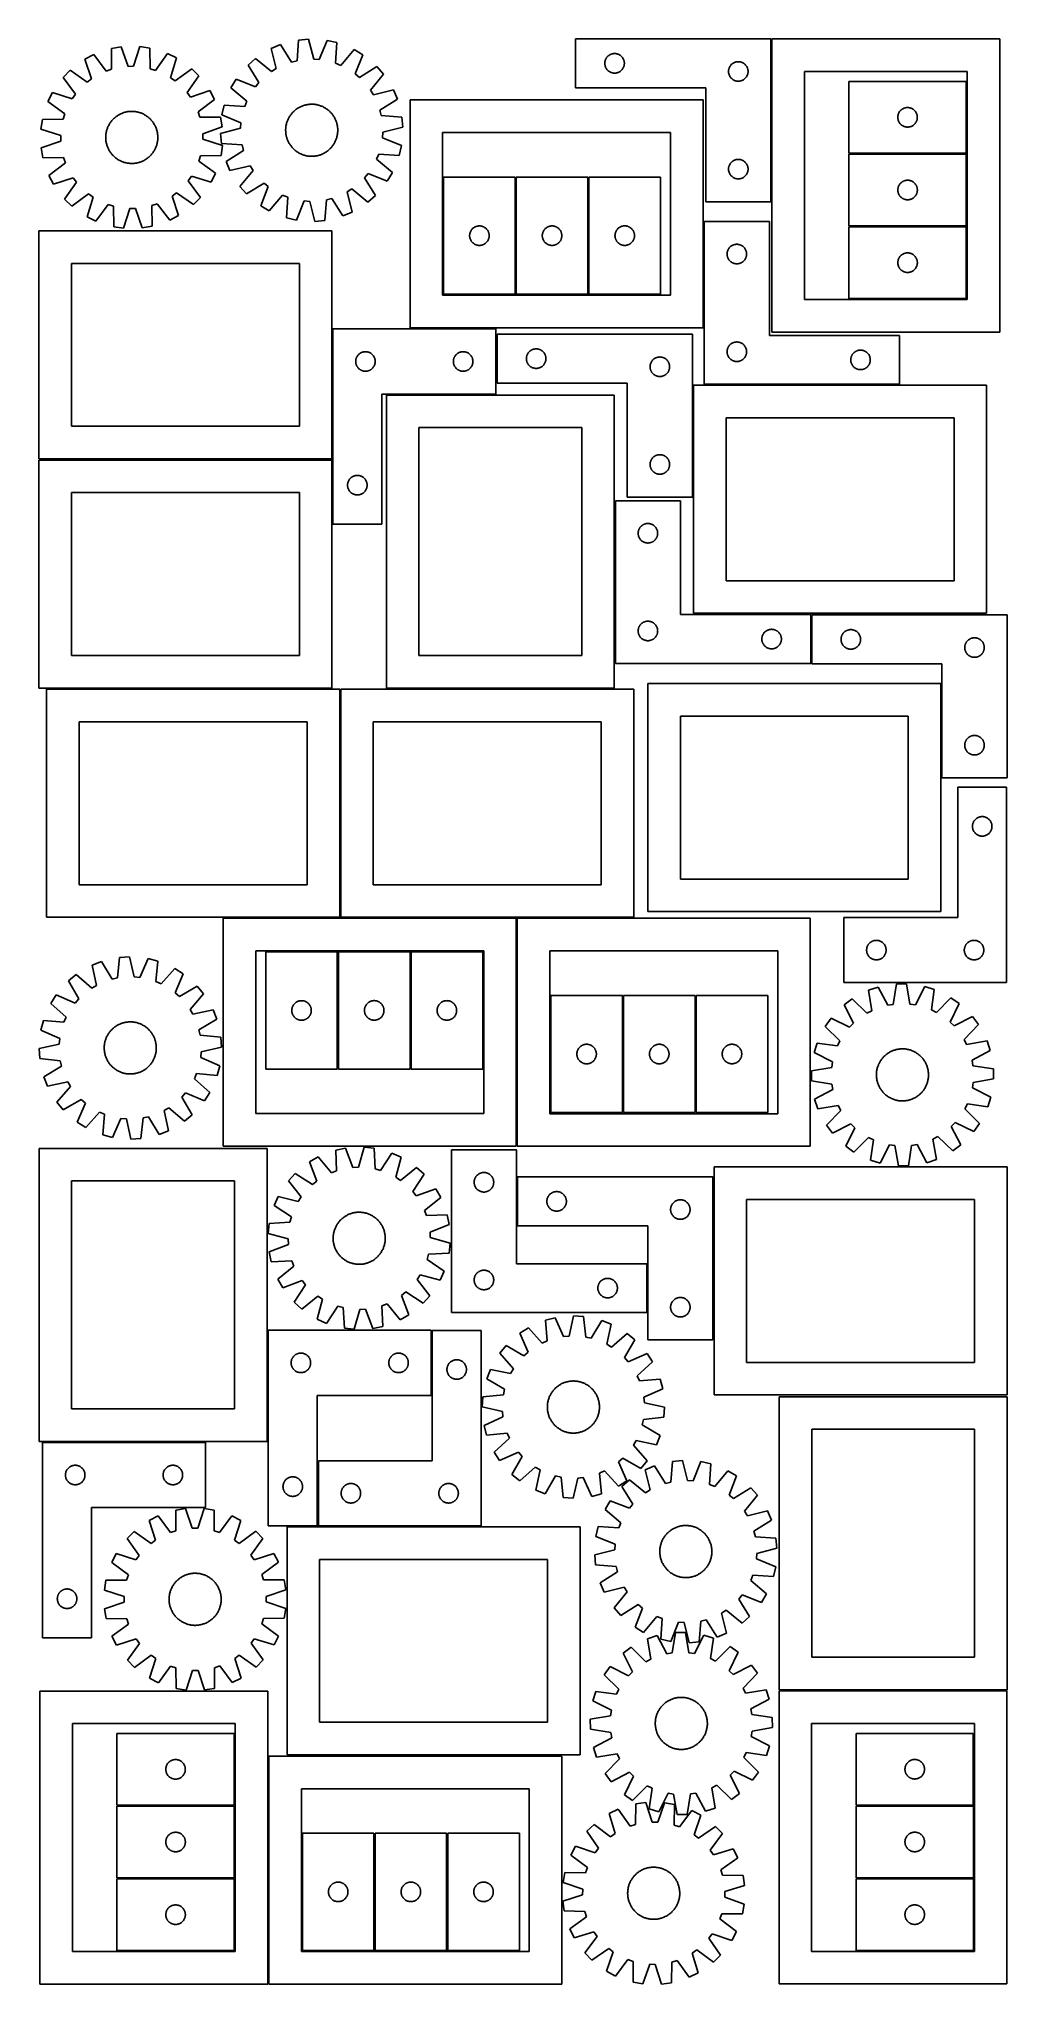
# Model space of a CAD drawing. Header units: millimetres. Extents: x 7 to 1493, y 7 to 2993.
import ezdxf

# ---------------------------------------------------------------- set-up
doc = ezdxf.new("R2010")
doc.units = ezdxf.units.MM
doc.layers.add('CUT', color=7, linetype='CONTINUOUS', true_color=0x000000)

msp = doc.modelspace()

# ---------------------------------------------------------------- linework, layer by layer
at = {"layer": 'CUT'}
for p, q in [((405.273519, 2991.607652), (402.964944, 2959.927291)), ((420.597499, 2992.988299), (405.273519, 2991.607652)), ((428.531552, 2962.230771), (420.597499, 2992.988299)), ((449.071884, 2991.071219), (437.086529, 2961.654795)), ((464.072499, 2987.648923), (449.071884, 2991.071219)), ((462.113633, 2955.945017), (464.072499, 2987.648923)), ((1130.644863, 2993.359411), (830.644863, 2993.359411)), ((830.644863, 2993.359411), (830.644863, 2918.359411)), ((1130.644863, 2743.359411), (1130.644863, 2993.359411)), ((1482.195266, 2993.225388), (1132.195266, 2993.225388)), ((1132.195266, 2993.225388), (1132.195266, 2543.225388)), ((1482.195266, 2543.225388), (1482.195266, 2993.225388)), ((90.864753, 2969.401603), (77.248372, 2962.237477)), ((77.248372, 2962.237477), (87.292935, 2932.103086)), ((110.010578, 2944.055752), (90.864753, 2969.401603)), ((133.052727, 2981.181224), (117.888942, 2978.575428)), ((117.888942, 2978.575428), (118.12985, 2946.811979)), ((143.429189, 2951.159502), (133.052727, 2981.181224)), ((161.589125, 2981.555116), (152.002797, 2951.271836)), ((176.815977, 2979.347508), (161.589125, 2981.555116)), ((177.407357, 2947.58865), (176.815977, 2979.347508)), ((204.071243, 2970.884869), (185.596055, 2945.046096)), ((217.870651, 2964.079953), (204.071243, 2970.884869)), ((208.619061, 2933.692738), (217.870651, 2964.079953)), ((339.289938, 2963.397518), (327.704102, 2953.273341)), ((363.787544, 2943.177674), (339.289938, 2963.397518)), ((377.600359, 2984.631835), (363.453031, 2978.583391)), ((363.453031, 2978.583391), (371.047216, 2947.740189)), ((394.650691, 2957.831445), (377.600359, 2984.631835)), ((402.964944, 2959.927291), (394.650691, 2957.831445)), ((437.086529, 2961.654795), (428.531552, 2962.230771)), ((490.560838, 2977.026602), (470.071913, 2952.753598)), ((503.769722, 2969.13636), (490.560838, 2977.026602)), ((492.109685, 2939.589477), (503.769722, 2969.13636)), ((875.664751, 2956.631592), (875.724364, 2957.401726)), ((875.724364, 2957.401726), (875.823544, 2958.167769)), ((875.823544, 2958.167769), (875.962027, 2958.927692)), ((875.962027, 2958.927692), (876.139447, 2959.679477)), ((876.139447, 2959.679477), (876.355332, 2960.421133)), ((876.355332, 2960.421133), (876.60911, 2961.150692)), ((876.60911, 2961.150692), (876.900109, 2961.866219)), ((876.900109, 2961.866219), (877.227556, 2962.565817)), ((877.227556, 2962.565817), (877.590584, 2963.247632)), ((877.590584, 2963.247632), (877.988229, 2963.909853)), ((877.988229, 2963.909853), (878.419437, 2964.550727)), ((878.419437, 2964.550727), (878.883065, 2965.168553)), ((878.883065, 2965.168553), (879.377884, 2965.761692)), ((879.377884, 2965.761692), (879.90258, 2966.328573)), ((879.90258, 2966.328573), (880.455762, 2966.867691)), ((880.455762, 2966.867691), (881.035965, 2967.377617)), ((881.035965, 2967.377617), (881.641648, 2967.856999)), ((881.641648, 2967.856999), (882.271207, 2968.304566)), ((882.271207, 2968.304566), (882.92297, 2968.71913)), ((882.92297, 2968.71913), (883.595211, 2969.099593)), ((883.595211, 2969.099593), (884.286147, 2969.444945)), ((884.286147, 2969.444945), (884.993944, 2969.75427)), ((884.993944, 2969.75427), (885.716727, 2970.026749)), ((885.716727, 2970.026749), (886.452578, 2970.261659)), ((886.452578, 2970.261659), (887.199546, 2970.458376)), ((887.199546, 2970.458376), (887.955651, 2970.61638)), ((887.955651, 2970.61638), (888.718887, 2970.735251)), ((888.718887, 2970.735251), (889.487231, 2970.814673)), ((889.487231, 2970.814673), (890.258644, 2970.854438)), ((890.258644, 2970.854438), (891.031081, 2970.854438)), ((891.031081, 2970.854438), (891.802494, 2970.814673)), ((891.802494, 2970.814673), (892.570838, 2970.735251)), ((892.570838, 2970.735251), (893.334074, 2970.61638)), ((893.334074, 2970.61638), (894.090179, 2970.458376)), ((894.090179, 2970.458376), (894.837147, 2970.261659)), ((894.837147, 2970.261659), (895.572998, 2970.026749)), ((895.572998, 2970.026749), (896.295781, 2969.75427)), ((896.295781, 2969.75427), (897.003578, 2969.444945)), ((897.003578, 2969.444945), (897.694514, 2969.099593)), ((897.694514, 2969.099593), (898.366755, 2968.71913)), ((898.366755, 2968.71913), (899.018518, 2968.304566)), ((899.018518, 2968.304566), (899.648077, 2967.856999)), ((899.648077, 2967.856999), (900.25376, 2967.377617)), ((900.25376, 2967.377617), (900.833963, 2966.867691)), ((900.833963, 2966.867691), (901.387145, 2966.328573)), ((901.387145, 2966.328573), (901.911841, 2965.761692)), ((901.911841, 2965.761692), (902.40666, 2965.168553)), ((902.40666, 2965.168553), (902.870288, 2964.550727)), ((902.870288, 2964.550727), (903.301496, 2963.909853)), ((903.301496, 2963.909853), (903.699141, 2963.247632)), ((903.699141, 2963.247632), (904.062169, 2962.565817)), ((904.062169, 2962.565817), (904.389616, 2961.866219)), ((904.389616, 2961.866219), (904.680615, 2961.150692)), ((904.680615, 2961.150692), (904.934393, 2960.421133)), ((904.934393, 2960.421133), (905.150278, 2959.679477)), ((905.150278, 2959.679477), (905.327698, 2958.927692)), ((905.327698, 2958.927692), (905.466181, 2958.167769)), ((905.466181, 2958.167769), (905.565361, 2957.401726)), ((905.565361, 2957.401726), (905.624974, 2956.631592)), ((1074.286147, 2956.944945), (1074.993944, 2957.25427)), ((1074.993944, 2957.25427), (1075.716727, 2957.526749)), ((1075.716727, 2957.526749), (1076.452578, 2957.761659)), ((1076.452578, 2957.761659), (1077.199546, 2957.958376)), ((1077.199546, 2957.958376), (1077.955651, 2958.11638)), ((1077.955651, 2958.11638), (1078.718887, 2958.235251)), ((1078.718887, 2958.235251), (1079.487231, 2958.314673)), ((1079.487231, 2958.314673), (1080.258644, 2958.354438)), ((1080.258644, 2958.354438), (1081.031081, 2958.354438)), ((1081.031081, 2958.354438), (1081.802494, 2958.314673)), ((1081.802494, 2958.314673), (1082.570838, 2958.235251)), ((1082.570838, 2958.235251), (1083.334074, 2958.11638)), ((1083.334074, 2958.11638), (1084.090179, 2957.958376)), ((1084.090179, 2957.958376), (1084.837147, 2957.761659)), ((1084.837147, 2957.761659), (1085.572998, 2957.526749)), ((1085.572998, 2957.526749), (1086.295781, 2957.25427)), ((1086.295781, 2957.25427), (1087.003578, 2956.944945)), ((54.381709, 2945.161717), (43.645598, 2934.140535)), ((43.645598, 2934.140535), (62.510584, 2908.584967)), ((80.422769, 2926.972766), (54.381709, 2945.161717)), ((87.292935, 2932.103086), (80.422769, 2926.972766)), ((118.12985, 2946.811979), (110.010578, 2944.055752)), ((152.002797, 2951.271836), (143.429189, 2951.159502)), ((185.596055, 2945.046096), (177.407357, 2947.58865)), ((215.621283, 2928.744178), (208.619061, 2933.692738)), ((241.176851, 2947.609164), (215.621283, 2928.744178)), ((234.009082, 2910.831993), (252.198033, 2936.873052)), ((252.198033, 2936.873052), (241.176851, 2947.609164)), ((309.416327, 2931.363911), (301.526085, 2918.155026)), ((338.96321, 2919.703874), (309.416327, 2931.363911)), ((327.704102, 2953.273341), (344.457674, 2926.286445)), ((371.047216, 2947.740189), (363.787544, 2943.177674)), ((470.071913, 2952.753598), (462.113633, 2955.945017)), ((498.692256, 2934.095013), (492.109685, 2939.589477)), ((525.679152, 2950.848585), (498.692256, 2934.095013)), ((515.583486, 2914.765143), (535.803329, 2939.262749)), ((535.803329, 2939.262749), (525.679152, 2950.848585)), ((875.644863, 2955.859411), (875.664751, 2956.631592)), ((875.664751, 2955.087229), (875.644863, 2955.859411)), ((875.724364, 2954.317096), (875.664751, 2955.087229)), ((875.823544, 2953.551052), (875.724364, 2954.317096)), ((875.962027, 2952.79113), (875.823544, 2953.551052)), ((876.139447, 2952.039344), (875.962027, 2952.79113)), ((876.355332, 2951.297688), (876.139447, 2952.039344)), ((876.60911, 2950.568129), (876.355332, 2951.297688)), ((876.900109, 2949.852602), (876.60911, 2950.568129)), ((877.227556, 2949.153004), (876.900109, 2949.852602)), ((877.590584, 2948.47119), (877.227556, 2949.153004)), ((877.988229, 2947.808968), (877.590584, 2948.47119)), ((878.419437, 2947.168094), (877.988229, 2947.808968)), ((878.883065, 2946.550268), (878.419437, 2947.168094)), ((879.377884, 2945.957129), (878.883065, 2946.550268)), ((879.90258, 2945.390248), (879.377884, 2945.957129)), ((880.455762, 2944.85113), (879.90258, 2945.390248)), ((881.035965, 2944.341204), (880.455762, 2944.85113)), ((881.641648, 2943.861822), (881.035965, 2944.341204)), ((882.271207, 2943.414255), (881.641648, 2943.861822)), ((882.92297, 2942.999691), (882.271207, 2943.414255)), ((883.595211, 2942.619229), (882.92297, 2942.999691)), ((884.286147, 2942.273877), (883.595211, 2942.619229)), ((884.993944, 2941.964551), (884.286147, 2942.273877)), ((885.716727, 2941.692072), (884.993944, 2941.964551)), ((886.452578, 2941.457162), (885.716727, 2941.692072)), ((887.199546, 2941.260445), (886.452578, 2941.457162)), ((887.955651, 2941.102441), (887.199546, 2941.260445)), ((888.718887, 2940.98357), (887.955651, 2941.102441)), ((889.487231, 2940.904148), (888.718887, 2940.98357)), ((890.258644, 2940.864384), (889.487231, 2940.904148)), ((891.031081, 2940.864384), (890.258644, 2940.864384)), ((891.802494, 2940.904148), (891.031081, 2940.864384)), ((892.570838, 2940.98357), (891.802494, 2940.904148)), ((893.334074, 2941.102441), (892.570838, 2940.98357)), ((894.090179, 2941.260445), (893.334074, 2941.102441)), ((894.837147, 2941.457162), (894.090179, 2941.260445)), ((895.572998, 2941.692072), (894.837147, 2941.457162)), ((896.295781, 2941.964551), (895.572998, 2941.692072)), ((897.003578, 2942.273877), (896.295781, 2941.964551)), ((897.694514, 2942.619229), (897.003578, 2942.273877)), ((898.366755, 2942.999691), (897.694514, 2942.619229)), ((899.018518, 2943.414255), (898.366755, 2942.999691)), ((899.648077, 2943.861822), (899.018518, 2943.414255)), ((900.25376, 2944.341204), (899.648077, 2943.861822)), ((900.833963, 2944.85113), (900.25376, 2944.341204)), ((901.387145, 2945.390248), (900.833963, 2944.85113)), ((901.911841, 2945.957129), (901.387145, 2945.390248)), ((902.40666, 2946.550268), (901.911841, 2945.957129)), ((902.870288, 2947.168094), (902.40666, 2946.550268)), ((903.301496, 2947.808968), (902.870288, 2947.168094)), ((903.699141, 2948.47119), (903.301496, 2947.808968)), ((904.062169, 2949.153004), (903.699141, 2948.47119)), ((904.389616, 2949.852602), (904.062169, 2949.153004)), ((904.680615, 2950.568129), (904.389616, 2949.852602)), ((904.934393, 2951.297688), (904.680615, 2950.568129)), ((905.150278, 2952.039344), (904.934393, 2951.297688)), ((905.327698, 2952.79113), (905.150278, 2952.039344)), ((905.466181, 2953.551052), (905.327698, 2952.79113)), ((905.565361, 2954.317096), (905.466181, 2953.551052)), ((905.624974, 2955.087229), (905.565361, 2954.317096)), ((905.624974, 2956.631592), (905.644863, 2955.859411)), ((905.644863, 2955.859411), (905.624974, 2955.087229)), ((1065.644863, 2943.359411), (1065.664751, 2944.131592)), ((1065.664751, 2942.587229), (1065.644863, 2943.359411)), ((1065.664751, 2944.131592), (1065.724364, 2944.901726)), ((1065.724364, 2941.817096), (1065.664751, 2942.587229)), ((1065.724364, 2944.901726), (1065.823544, 2945.667769)), ((1065.823544, 2941.051052), (1065.724364, 2941.817096)), ((1065.823544, 2945.667769), (1065.962027, 2946.427692)), ((1065.962027, 2940.29113), (1065.823544, 2941.051052)), ((1065.962027, 2946.427692), (1066.139447, 2947.179477)), ((1066.139447, 2939.539344), (1065.962027, 2940.29113)), ((1066.139447, 2947.179477), (1066.355332, 2947.921133)), ((1066.355332, 2938.797688), (1066.139447, 2939.539344)), ((1066.355332, 2947.921133), (1066.60911, 2948.650692)), ((1066.60911, 2938.068129), (1066.355332, 2938.797688)), ((1066.60911, 2948.650692), (1066.900109, 2949.366219)), ((1066.900109, 2937.352602), (1066.60911, 2938.068129)), ((1066.900109, 2949.366219), (1067.227556, 2950.065817)), ((1067.227556, 2936.653004), (1066.900109, 2937.352602)), ((1067.227556, 2950.065817), (1067.590584, 2950.747632)), ((1067.590584, 2935.97119), (1067.227556, 2936.653004)), ((1067.590584, 2950.747632), (1067.988229, 2951.409853)), ((1067.988229, 2935.308968), (1067.590584, 2935.97119)), ((1067.988229, 2951.409853), (1068.419437, 2952.050727)), ((1068.419437, 2934.668094), (1067.988229, 2935.308968)), ((1068.419437, 2952.050727), (1068.883065, 2952.668553)), ((1068.883065, 2934.050268), (1068.419437, 2934.668094)), ((1068.883065, 2952.668553), (1069.377884, 2953.261692)), ((1069.377884, 2933.457129), (1068.883065, 2934.050268)), ((1069.377884, 2953.261692), (1069.90258, 2953.828573)), ((1069.90258, 2932.890248), (1069.377884, 2933.457129)), ((1069.90258, 2953.828573), (1070.455762, 2954.367691)), ((1070.455762, 2932.35113), (1069.90258, 2932.890248)), ((1070.455762, 2954.367691), (1071.035965, 2954.877617)), ((1071.035965, 2931.841204), (1070.455762, 2932.35113)), ((1071.035965, 2954.877617), (1071.641648, 2955.356999)), ((1071.641648, 2931.361822), (1071.035965, 2931.841204)), ((1071.641648, 2955.356999), (1072.271207, 2955.804566)), ((1072.271207, 2930.914255), (1071.641648, 2931.361822)), ((1072.271207, 2955.804566), (1072.92297, 2956.21913)), ((1072.92297, 2930.499691), (1072.271207, 2930.914255)), ((1072.92297, 2956.21913), (1073.595211, 2956.599593)), ((1073.595211, 2930.119229), (1072.92297, 2930.499691)), ((1073.595211, 2956.599593), (1074.286147, 2956.944945)), ((1074.286147, 2929.773877), (1073.595211, 2930.119229)), ((1074.993944, 2929.464551), (1074.286147, 2929.773877)), ((1075.716727, 2929.192072), (1074.993944, 2929.464551)), ((1076.452578, 2928.957162), (1075.716727, 2929.192072)), ((1077.199546, 2928.760445), (1076.452578, 2928.957162)), ((1077.955651, 2928.602441), (1077.199546, 2928.760445)), ((1078.718887, 2928.48357), (1077.955651, 2928.602441)), ((1079.487231, 2928.404148), (1078.718887, 2928.48357)), ((1080.258644, 2928.364384), (1079.487231, 2928.404148)), ((1081.031081, 2928.364384), (1080.258644, 2928.364384)), ((1081.802494, 2928.404148), (1081.031081, 2928.364384)), ((1082.570838, 2928.48357), (1081.802494, 2928.404148)), ((1083.334074, 2928.602441), (1082.570838, 2928.48357)), ((1084.090179, 2928.760445), (1083.334074, 2928.602441)), ((1084.837147, 2928.957162), (1084.090179, 2928.760445)), ((1085.572998, 2929.192072), (1084.837147, 2928.957162)), ((1086.295781, 2929.464551), (1085.572998, 2929.192072)), ((1087.003578, 2929.773877), (1086.295781, 2929.464551)), ((1087.003578, 2956.944945), (1087.694514, 2956.599593)), ((1087.694514, 2930.119229), (1087.003578, 2929.773877)), ((1087.694514, 2956.599593), (1088.366755, 2956.21913)), ((1088.366755, 2930.499691), (1087.694514, 2930.119229)), ((1088.366755, 2956.21913), (1089.018518, 2955.804566)), ((1089.018518, 2930.914255), (1088.366755, 2930.499691)), ((1089.018518, 2955.804566), (1089.648077, 2955.356999)), ((1089.648077, 2931.361822), (1089.018518, 2930.914255)), ((1089.648077, 2955.356999), (1090.25376, 2954.877617)), ((1090.25376, 2931.841204), (1089.648077, 2931.361822)), ((1090.25376, 2954.877617), (1090.833963, 2954.367691)), ((1090.833963, 2932.35113), (1090.25376, 2931.841204)), ((1090.833963, 2954.367691), (1091.387145, 2953.828573)), ((1091.387145, 2932.890248), (1090.833963, 2932.35113)), ((1091.387145, 2953.828573), (1091.911841, 2953.261692)), ((1091.911841, 2933.457129), (1091.387145, 2932.890248)), ((1091.911841, 2953.261692), (1092.40666, 2952.668553)), ((1092.40666, 2934.050268), (1091.911841, 2933.457129)), ((1092.40666, 2952.668553), (1092.870288, 2952.050727)), ((1092.870288, 2934.668094), (1092.40666, 2934.050268)), ((1092.870288, 2952.050727), (1093.301496, 2951.409853)), ((1093.301496, 2935.308968), (1092.870288, 2934.668094)), ((1093.301496, 2951.409853), (1093.699141, 2950.747632)), ((1093.699141, 2935.97119), (1093.301496, 2935.308968)), ((1093.699141, 2950.747632), (1094.062169, 2950.065817)), ((1094.062169, 2936.653004), (1093.699141, 2935.97119)), ((1094.062169, 2950.065817), (1094.389616, 2949.366219)), ((1094.389616, 2937.352602), (1094.062169, 2936.653004)), ((1094.389616, 2949.366219), (1094.680615, 2948.650692)), ((1094.680615, 2938.068129), (1094.389616, 2937.352602)), ((1094.680615, 2948.650692), (1094.934393, 2947.921133)), ((1094.934393, 2938.797688), (1094.680615, 2938.068129)), ((1094.934393, 2947.921133), (1095.150278, 2947.179477)), ((1095.150278, 2939.539344), (1094.934393, 2938.797688)), ((1095.150278, 2947.179477), (1095.327698, 2946.427692)), ((1095.327698, 2940.29113), (1095.150278, 2939.539344)), ((1095.327698, 2946.427692), (1095.466181, 2945.667769)), ((1095.466181, 2941.051052), (1095.327698, 2940.29113)), ((1095.466181, 2945.667769), (1095.565361, 2944.901726)), ((1095.565361, 2941.817096), (1095.466181, 2941.051052)), ((1095.565361, 2944.901726), (1095.624974, 2944.131592)), ((1095.624974, 2942.587229), (1095.565361, 2941.817096)), ((1095.624974, 2944.131592), (1095.644863, 2943.359411)), ((1095.644863, 2943.359411), (1095.624974, 2942.587229)), ((1432.195266, 2943.225388), (1182.195266, 2943.225388)), ((1182.195266, 2943.225388), (1182.195266, 2593.225388)), ((1430.589936, 2927.972976), (1250.589936, 2927.972976)), ((1250.589936, 2927.972976), (1250.589936, 2817.972976)), ((1430.589936, 2817.972976), (1430.589936, 2927.972976)), ((1432.195266, 2593.225388), (1432.195266, 2943.225388)), ((27.174809, 2910.834335), (20.369893, 2897.034927)), ((57.562024, 2901.582745), (27.174809, 2910.834335)), ((62.510584, 2908.584967), (57.562024, 2901.582745)), ((239.139402, 2903.961826), (234.009082, 2910.831993)), ((269.273793, 2914.00639), (239.139402, 2903.961826)), ((251.092068, 2881.244184), (276.437919, 2900.390008)), ((276.437919, 2900.390008), (269.273793, 2914.00639)), ((301.526085, 2918.155026), (325.799089, 2897.666101)), ((325.799089, 2897.666101), (322.60767, 2889.707822)), ((344.457674, 2926.286445), (338.96321, 2919.703874)), ((520.146, 2907.505471), (515.583486, 2914.765143)), ((550.989202, 2915.099656), (520.146, 2907.505471)), ((530.237256, 2883.901996), (557.037646, 2900.952328)), ((557.037646, 2900.952328), (550.989202, 2915.099656)), ((1026.498461, 2899.670179), (576.498461, 2899.670179)), ((576.498461, 2899.670179), (576.498461, 2549.670179)), ((830.644863, 2918.359411), (1030.644863, 2918.359411)), ((1026.498461, 2549.670179), (1026.498461, 2899.670179)), ((1030.644863, 2918.359411), (1030.644863, 2743.359411)), ((11.907254, 2869.779661), (9.699645, 2854.552809)), ((43.666111, 2870.371041), (11.907254, 2869.779661)), ((20.369893, 2897.034927), (46.208666, 2878.559739)), ((46.208666, 2878.559739), (43.666111, 2870.371041)), ((117.797513, 2866.954771), (118.593399, 2867.927176)), ((118.593399, 2867.927176), (119.419436, 2868.874103)), ((119.419436, 2868.874103), (120.274809, 2869.794615)), ((120.274809, 2869.794615), (121.158674, 2870.687806)), ((121.158674, 2870.687806), (122.070159, 2871.552793)), ((122.070159, 2871.552793), (123.008364, 2872.388722)), ((123.008364, 2872.388722), (123.972363, 2873.19477)), ((123.972363, 2873.19477), (124.961205, 2873.970139)), ((124.961205, 2873.970139), (125.973914, 2874.714066)), ((125.973914, 2874.714066), (127.009491, 2875.425816)), ((127.009491, 2875.425816), (128.066913, 2876.104686)), ((128.066913, 2876.104686), (129.145138, 2876.750007)), ((129.145138, 2876.750007), (130.2431, 2877.361142)), ((130.2431, 2877.361142), (131.359717, 2877.937487)), ((131.359717, 2877.937487), (132.493886, 2878.478474)), ((132.493886, 2878.478474), (133.644488, 2878.983569)), ((133.644488, 2878.983569), (134.810388, 2879.452274)), ((134.810388, 2879.452274), (135.990435, 2879.884125)), ((135.990435, 2879.884125), (137.183465, 2880.278697)), ((137.183465, 2880.278697), (138.3883, 2880.635601)), ((138.3883, 2880.635601), (139.60375, 2880.954484)), ((139.60375, 2880.954484), (140.828618, 2881.235031)), ((140.828618, 2881.235031), (142.061693, 2881.476965)), ((142.061693, 2881.476965), (143.301759, 2881.680048)), ((143.301759, 2881.680048), (144.547592, 2881.84408)), ((144.547592, 2881.84408), (145.797963, 2881.968898)), ((145.797963, 2881.968898), (147.051638, 2882.05438)), ((147.051638, 2882.05438), (148.307379, 2882.10044)), ((148.307379, 2882.10044), (149.563947, 2882.107034)), ((149.563947, 2882.107034), (150.820102, 2882.074155)), ((150.820102, 2882.074155), (152.074605, 2882.001836)), ((152.074605, 2882.001836), (153.326216, 2881.890147)), ((153.326216, 2881.890147), (154.573703, 2881.739199)), ((154.573703, 2881.739199), (155.815832, 2881.549142)), ((155.815832, 2881.549142), (157.051378, 2881.320161)), ((157.051378, 2881.320161), (158.279122, 2881.052485)), ((158.279122, 2881.052485), (159.497853, 2880.746376)), ((159.497853, 2880.746376), (160.706367, 2880.402137)), ((160.706367, 2880.402137), (161.903472, 2880.020107)), ((161.903472, 2880.020107), (163.087986, 2879.600664)), ((163.087986, 2879.600664), (164.258741, 2879.144221)), ((164.258741, 2879.144221), (165.414581, 2878.65123)), ((165.414581, 2878.65123), (166.554366, 2878.122175)), ((166.554366, 2878.122175), (167.67697, 2877.557581)), ((167.67697, 2877.557581), (168.781285, 2876.958003)), ((168.781285, 2876.958003), (169.866223, 2876.324033)), ((169.866223, 2876.324033), (170.930712, 2875.656298)), ((170.930712, 2875.656298), (171.973701, 2874.955456)), ((171.973701, 2874.955456), (172.994162, 2874.222198)), ((172.994162, 2874.222198), (173.991087, 2873.457249)), ((173.991087, 2873.457249), (174.963492, 2872.661363)), ((174.963492, 2872.661363), (175.910419, 2871.835326)), ((175.910419, 2871.835326), (176.830931, 2870.979953)), ((176.830931, 2870.979953), (177.724122, 2870.096088)), ((177.724122, 2870.096088), (178.589109, 2869.184603)), ((178.589109, 2869.184603), (179.425038, 2868.246398)), ((179.425038, 2868.246398), (180.231086, 2867.282399)), ((253.848295, 2873.124911), (251.092068, 2881.244184)), ((285.611744, 2873.36582), (253.848295, 2873.124911)), ((288.21754, 2858.202035), (285.611744, 2873.36582)), ((290.903764, 2891.666687), (287.481468, 2876.666073)), ((287.481468, 2876.666073), (316.897892, 2864.680717)), ((322.60767, 2889.707822), (290.903764, 2891.666687)), ((387.797352, 2866.492626), (388.237453, 2867.669621)), ((388.237453, 2867.669621), (388.714306, 2868.832212)), ((388.714306, 2868.832212), (389.227443, 2869.979251)), ((389.227443, 2869.979251), (389.776355, 2871.109606)), ((389.776355, 2871.109606), (390.360502, 2872.222161)), ((390.360502, 2872.222161), (390.979307, 2873.315819)), ((390.979307, 2873.315819), (391.632159, 2874.3895)), ((391.632159, 2874.3895), (392.318414, 2875.442144)), ((392.318414, 2875.442144), (393.037395, 2876.472714)), ((393.037395, 2876.472714), (393.788392, 2877.480191)), ((393.788392, 2877.480191), (394.570665, 2878.463581)), ((394.570665, 2878.463581), (395.38344, 2879.421915)), ((395.38344, 2879.421915), (396.225916, 2880.354246)), ((396.225916, 2880.354246), (397.097262, 2881.259654)), ((397.097262, 2881.259654), (397.996617, 2882.137245)), ((397.996617, 2882.137245), (398.923094, 2882.986155)), ((398.923094, 2882.986155), (399.875779, 2883.805543)), ((399.875779, 2883.805543), (400.853732, 2884.594603)), ((400.853732, 2884.594603), (401.855987, 2885.352556)), ((401.855987, 2885.352556), (402.881555, 2886.078653)), ((402.881555, 2886.078653), (403.929424, 2886.772177)), ((403.929424, 2886.772177), (404.998561, 2887.432445)), ((404.998561, 2887.432445), (406.087909, 2888.058805)), ((406.087909, 2888.058805), (407.196395, 2888.650639)), ((407.196395, 2888.650639), (408.322923, 2889.207362)), ((408.322923, 2889.207362), (409.466383, 2889.728425)), ((409.466383, 2889.728425), (410.625645, 2890.213314)), ((410.625645, 2890.213314), (411.799566, 2890.661551)), ((411.799566, 2890.661551), (412.986987, 2891.072693)), ((412.986987, 2891.072693), (414.186737, 2891.446334)), ((414.186737, 2891.446334), (415.397631, 2891.782106)), ((415.397631, 2891.782106), (416.618474, 2892.079677)), ((416.618474, 2892.079677), (417.848062, 2892.338753)), ((417.848062, 2892.338753), (419.085181, 2892.559079)), ((419.085181, 2892.559079), (420.32861, 2892.740438)), ((420.32861, 2892.740438), (421.577122, 2892.88265)), ((421.577122, 2892.88265), (422.829485, 2892.985576)), ((422.829485, 2892.985576), (424.084463, 2893.049112)), ((424.084463, 2893.049112), (425.340818, 2893.073198)), ((425.340818, 2893.073198), (426.597309, 2893.057809)), ((426.597309, 2893.057809), (427.852697, 2893.00296)), ((427.852697, 2893.00296), (429.105742, 2892.908705)), ((429.105742, 2892.908705), (430.355209, 2892.775138)), ((430.355209, 2892.775138), (431.599863, 2892.60239)), ((431.599863, 2892.60239), (432.838478, 2892.390632)), ((432.838478, 2892.390632), (434.069829, 2892.140072)), ((434.069829, 2892.140072), (435.292703, 2891.850959)), ((435.292703, 2891.850959), (436.505892, 2891.523576)), ((436.505892, 2891.523576), (437.708199, 2891.158248)), ((437.708199, 2891.158248), (438.898437, 2890.755335)), ((438.898437, 2890.755335), (440.075433, 2890.315234)), ((440.075433, 2890.315234), (441.238024, 2889.838381)), ((441.238024, 2889.838381), (442.385062, 2889.325244)), ((442.385062, 2889.325244), (443.515417, 2888.776332)), ((443.515417, 2888.776332), (444.627972, 2888.192185)), ((444.627972, 2888.192185), (445.72163, 2887.57338)), ((445.72163, 2887.57338), (446.795311, 2886.920528)), ((446.795311, 2886.920528), (447.847956, 2886.234273)), ((447.847956, 2886.234273), (448.878525, 2885.515292)), ((448.878525, 2885.515292), (449.886002, 2884.764294)), ((449.886002, 2884.764294), (450.869393, 2883.982022)), ((450.869393, 2883.982022), (451.827727, 2883.169247)), ((451.827727, 2883.169247), (452.760057, 2882.326771)), ((452.760057, 2882.326771), (453.665465, 2881.455425)), ((453.665465, 2881.455425), (454.543057, 2880.55607)), ((454.543057, 2880.55607), (455.391966, 2879.629593)), ((455.391966, 2879.629593), (456.211355, 2878.676908)), ((456.211355, 2878.676908), (457.000415, 2877.698955)), ((457.000415, 2877.698955), (457.758367, 2876.6967)), ((457.758367, 2876.6967), (458.484464, 2875.671132)), ((458.484464, 2875.671132), (459.177989, 2874.623263)), ((459.177989, 2874.623263), (459.838257, 2873.554126)), ((459.838257, 2873.554126), (460.464617, 2872.464778)), ((460.464617, 2872.464778), (461.05645, 2871.356292)), ((461.05645, 2871.356292), (461.613173, 2870.229764)), ((461.613173, 2870.229764), (462.134237, 2869.086304)), ((462.134237, 2869.086304), (462.619126, 2867.927042)), ((462.619126, 2867.927042), (463.067363, 2866.753121)), ((532.333103, 2875.587743), (530.237256, 2883.901996)), ((564.013463, 2873.279168), (532.333103, 2875.587743)), ((565.394111, 2857.955188), (564.013463, 2873.279168)), ((1325.589936, 2872.972976), (1325.609824, 2873.745157)), ((1325.609824, 2872.200795), (1325.589936, 2872.972976)), ((1325.609824, 2873.745157), (1325.669437, 2874.515291)), ((1325.669437, 2871.430661), (1325.609824, 2872.200795)), ((1325.669437, 2874.515291), (1325.768617, 2875.281335)), ((1325.768617, 2870.664617), (1325.669437, 2871.430661)), ((1325.768617, 2875.281335), (1325.9071, 2876.041257)), ((1325.9071, 2869.904695), (1325.768617, 2870.664617)), ((1325.9071, 2876.041257), (1326.08452, 2876.793043)), ((1326.08452, 2869.152909), (1325.9071, 2869.904695)), ((1326.08452, 2876.793043), (1326.300405, 2877.534699)), ((1326.300405, 2868.411254), (1326.08452, 2869.152909)), ((1326.300405, 2877.534699), (1326.554183, 2878.264257)), ((1326.554183, 2867.681695), (1326.300405, 2868.411254)), ((1326.554183, 2878.264257), (1326.845182, 2878.979785)), ((1326.845182, 2866.966167), (1326.554183, 2867.681695)), ((1326.845182, 2878.979785), (1327.172629, 2879.679383)), ((1327.172629, 2879.679383), (1327.535657, 2880.361197)), ((1327.535657, 2880.361197), (1327.933302, 2881.023419)), ((1327.933302, 2881.023419), (1328.36451, 2881.664292)), ((1328.36451, 2881.664292), (1328.828138, 2882.282118)), ((1328.828138, 2882.282118), (1329.322957, 2882.875258)), ((1329.322957, 2882.875258), (1329.847653, 2883.442138)), ((1329.847653, 2883.442138), (1330.400835, 2883.981257)), ((1330.400835, 2883.981257), (1330.981038, 2884.491183)), ((1330.981038, 2884.491183), (1331.586721, 2884.970565)), ((1331.586721, 2884.970565), (1332.21628, 2885.418131)), ((1332.21628, 2885.418131), (1332.868044, 2885.832695)), ((1332.868044, 2885.832695), (1333.540284, 2886.213158)), ((1333.540284, 2886.213158), (1334.23122, 2886.55851)), ((1334.23122, 2886.55851), (1334.939017, 2886.867836)), ((1334.939017, 2886.867836), (1335.6618, 2887.140314)), ((1335.6618, 2887.140314), (1336.397651, 2887.375224)), ((1336.397651, 2887.375224), (1337.144619, 2887.571942)), ((1337.144619, 2887.571942), (1337.900724, 2887.729945)), ((1337.900724, 2887.729945), (1338.66396, 2887.848816)), ((1338.66396, 2887.848816), (1339.432304, 2887.928239)), ((1339.432304, 2887.928239), (1340.203717, 2887.968003)), ((1340.203717, 2887.968003), (1340.976154, 2887.968003)), ((1340.976154, 2887.968003), (1341.747567, 2887.928239)), ((1341.747567, 2887.928239), (1342.515911, 2887.848816)), ((1342.515911, 2887.848816), (1343.279147, 2887.729945)), ((1343.279147, 2887.729945), (1344.035252, 2887.571942)), ((1344.035252, 2887.571942), (1344.78222, 2887.375224)), ((1344.78222, 2887.375224), (1345.518071, 2887.140314)), ((1345.518071, 2887.140314), (1346.240854, 2886.867836)), ((1346.240854, 2886.867836), (1346.948651, 2886.55851)), ((1346.948651, 2886.55851), (1347.639587, 2886.213158)), ((1347.639587, 2886.213158), (1348.311828, 2885.832695)), ((1348.311828, 2885.832695), (1348.963591, 2885.418131)), ((1348.963591, 2885.418131), (1349.59315, 2884.970565)), ((1349.59315, 2884.970565), (1350.198833, 2884.491183)), ((1350.198833, 2884.491183), (1350.779036, 2883.981257)), ((1350.779036, 2883.981257), (1351.332218, 2883.442138)), ((1351.332218, 2883.442138), (1351.856915, 2882.875258)), ((1351.856915, 2882.875258), (1352.351733, 2882.282118)), ((1352.351733, 2882.282118), (1352.815361, 2881.664292)), ((1352.815361, 2881.664292), (1353.246569, 2881.023419)), ((1353.246569, 2881.023419), (1353.644214, 2880.361197)), ((1353.644214, 2880.361197), (1354.007242, 2879.679383)), ((1354.007242, 2879.679383), (1354.334689, 2878.979785)), ((1354.334689, 2878.979785), (1354.625688, 2878.264257)), ((1354.625688, 2867.681695), (1354.334689, 2866.966167)), ((1354.625688, 2878.264257), (1354.879466, 2877.534699)), ((1354.879466, 2868.411254), (1354.625688, 2867.681695)), ((1354.879466, 2877.534699), (1355.095351, 2876.793043)), ((1355.095351, 2869.152909), (1354.879466, 2868.411254)), ((1355.095351, 2876.793043), (1355.272771, 2876.041257)), ((1355.272771, 2869.904695), (1355.095351, 2869.152909)), ((1355.272771, 2876.041257), (1355.411254, 2875.281335)), ((1355.411254, 2870.664617), (1355.272771, 2869.904695)), ((1355.411254, 2875.281335), (1355.510434, 2874.515291)), ((1355.510434, 2871.430661), (1355.411254, 2870.664617)), ((1355.510434, 2874.515291), (1355.570047, 2873.745157)), ((1355.570047, 2872.200795), (1355.510434, 2871.430661)), ((1355.570047, 2873.745157), (1355.589936, 2872.972976)), ((1355.589936, 2872.972976), (1355.570047, 2872.200795)), ((9.699645, 2854.552809), (39.982926, 2844.966481)), ((39.982926, 2844.966481), (40.09526, 2836.392873)), ((109.147727, 2842.527631), (109.180606, 2843.783786)), ((109.154321, 2841.271063), (109.147727, 2842.527631)), ((109.200382, 2840.015322), (109.154321, 2841.271063)), ((109.180606, 2843.783786), (109.252926, 2845.038289)), ((109.285863, 2838.761647), (109.200382, 2840.015322)), ((109.252926, 2845.038289), (109.364615, 2846.289901)), ((109.410681, 2837.511277), (109.285863, 2838.761647)), ((109.364615, 2846.289901), (109.515562, 2847.537387)), ((109.574713, 2836.265443), (109.410681, 2837.511277)), ((109.515562, 2847.537387), (109.70562, 2848.779516)), ((109.70562, 2848.779516), (109.9346, 2850.015062)), ((109.9346, 2850.015062), (110.202277, 2851.242807)), ((110.202277, 2851.242807), (110.508386, 2852.461537)), ((110.508386, 2852.461537), (110.852625, 2853.670051)), ((110.852625, 2853.670051), (111.234655, 2854.867156)), ((111.234655, 2854.867156), (111.654098, 2856.05167)), ((111.654098, 2856.05167), (112.11054, 2857.222425)), ((112.11054, 2857.222425), (112.603532, 2858.378265)), ((112.603532, 2858.378265), (113.132586, 2859.51805)), ((113.132586, 2859.51805), (113.697181, 2860.640654)), ((113.697181, 2860.640654), (114.296759, 2861.744969)), ((114.296759, 2861.744969), (114.930728, 2862.829907)), ((114.930728, 2862.829907), (115.598464, 2863.894396)), ((115.598464, 2863.894396), (116.299306, 2864.937385)), ((116.299306, 2864.937385), (117.032564, 2865.957846)), ((117.032564, 2865.957846), (117.797513, 2866.954771)), ((180.231086, 2867.282399), (181.006455, 2866.293557)), ((181.006455, 2866.293557), (181.750382, 2865.280847)), ((181.750382, 2865.280847), (182.462132, 2864.245271)), ((182.462132, 2864.245271), (183.141002, 2863.187848)), ((183.141002, 2863.187848), (183.786323, 2862.109624)), ((183.786323, 2862.109624), (184.397458, 2861.011662)), ((184.397458, 2861.011662), (184.973803, 2859.895045)), ((184.973803, 2859.895045), (185.51479, 2858.760876)), ((185.51479, 2858.760876), (186.019885, 2857.610273)), ((186.019885, 2857.610273), (186.48859, 2856.444373)), ((186.48859, 2856.444373), (186.920441, 2855.264326)), ((186.920441, 2855.264326), (187.315013, 2854.071297)), ((187.315013, 2854.071297), (187.671917, 2852.866462)), ((187.671917, 2852.866462), (187.990799, 2851.651011)), ((187.990799, 2851.651011), (188.271346, 2850.426144)), ((188.271346, 2850.426144), (188.513281, 2849.193069)), ((188.513281, 2849.193069), (188.716364, 2847.953002)), ((188.716364, 2847.953002), (188.880396, 2846.707169)), ((188.926463, 2837.928545), (188.775515, 2836.681059)), ((188.880396, 2846.707169), (189.005214, 2845.456798)), ((189.038152, 2839.180157), (188.926463, 2837.928545)), ((189.005214, 2845.456798), (189.090696, 2844.203124)), ((189.110471, 2840.43466), (189.038152, 2839.180157)), ((189.090696, 2844.203124), (189.136756, 2842.947383)), ((189.14335, 2841.690815), (189.110471, 2840.43466)), ((189.136756, 2842.947383), (189.14335, 2841.690815)), ((258.195818, 2847.825573), (288.21754, 2858.202035)), ((258.308152, 2839.251965), (258.195818, 2847.825573)), ((288.591432, 2829.665637), (258.308152, 2839.251965)), ((316.321916, 2856.125741), (285.564388, 2848.191687)), ((285.564388, 2848.191687), (286.945035, 2832.867707)), ((316.897892, 2864.680717), (316.321916, 2856.125741)), ((385.479489, 2852.935006), (385.494878, 2854.191498)), ((385.503574, 2851.678652), (385.479489, 2852.935006)), ((385.494878, 2854.191498), (385.549727, 2855.446885)), ((385.567111, 2850.423674), (385.503574, 2851.678652)), ((385.549727, 2855.446885), (385.643982, 2856.699931)), ((385.670037, 2849.171311), (385.567111, 2850.423674)), ((385.643982, 2856.699931), (385.777549, 2857.949397)), ((385.812249, 2847.922799), (385.670037, 2849.171311)), ((385.777549, 2857.949397), (385.950297, 2859.194052)), ((385.993608, 2846.67937), (385.812249, 2847.922799)), ((385.950297, 2859.194052), (386.162055, 2860.432666)), ((386.213934, 2845.442251), (385.993608, 2846.67937)), ((386.162055, 2860.432666), (386.412615, 2861.664018)), ((386.47301, 2844.212663), (386.213934, 2845.442251)), ((386.412615, 2861.664018), (386.701728, 2862.886891)), ((386.770581, 2842.99182), (386.47301, 2844.212663)), ((386.701728, 2862.886891), (387.029111, 2864.10008)), ((387.106353, 2841.780926), (386.770581, 2842.99182)), ((387.029111, 2864.10008), (387.394439, 2865.302387)), ((387.479994, 2840.581176), (387.106353, 2841.780926)), ((387.394439, 2865.302387), (387.797352, 2866.492626)), ((387.891136, 2839.393755), (387.479994, 2840.581176)), ((388.339372, 2838.219834), (387.891136, 2839.393755)), ((388.824262, 2837.060571), (388.339372, 2838.219834)), ((462.721046, 2838.477254), (462.244192, 2837.314663)), ((463.161147, 2839.654249), (462.721046, 2838.477254)), ((463.067363, 2866.753121), (463.478504, 2865.5657)), ((463.56406, 2840.844488), (463.161147, 2839.654249)), ((463.478504, 2865.5657), (463.852145, 2864.36595)), ((463.929388, 2842.046795), (463.56406, 2840.844488)), ((463.852145, 2864.36595), (464.187917, 2863.155056)), ((464.25677, 2843.259984), (463.929388, 2842.046795)), ((464.187917, 2863.155056), (464.485488, 2861.934213)), ((464.545884, 2844.482858), (464.25677, 2843.259984)), ((464.485488, 2861.934213), (464.744564, 2860.704625)), ((464.796443, 2845.714209), (464.545884, 2844.482858)), ((464.744564, 2860.704625), (464.964891, 2859.467506)), ((465.008202, 2846.952824), (464.796443, 2845.714209)), ((464.964891, 2859.467506), (465.14625, 2858.224077)), ((465.18095, 2848.197478), (465.008202, 2846.952824)), ((465.14625, 2858.224077), (465.288462, 2856.975565)), ((465.314517, 2849.446945), (465.18095, 2848.197478)), ((465.288462, 2856.975565), (465.391387, 2855.723202)), ((465.408771, 2850.69999), (465.314517, 2849.446945)), ((465.391387, 2855.723202), (465.454924, 2854.468224)), ((465.46362, 2851.955378), (465.408771, 2850.69999)), ((465.454924, 2854.468224), (465.47901, 2853.211869)), ((465.47901, 2853.211869), (465.46362, 2851.955378)), ((534.060606, 2841.466158), (534.636583, 2850.021134)), ((563.47703, 2829.480803), (534.060606, 2841.466158)), ((534.636583, 2850.021134), (565.394111, 2857.955188)), ((976.498461, 2849.670179), (626.498461, 2849.670179)), ((626.498461, 2849.670179), (626.498461, 2599.670179)), ((976.498461, 2599.670179), (976.498461, 2849.670179)), ((1327.172629, 2866.266569), (1326.845182, 2866.966167)), ((1327.535657, 2865.584755), (1327.172629, 2866.266569)), ((1327.933302, 2864.922533), (1327.535657, 2865.584755)), ((1328.36451, 2864.28166), (1327.933302, 2864.922533)), ((1328.828138, 2863.663834), (1328.36451, 2864.28166)), ((1329.322957, 2863.070694), (1328.828138, 2863.663834)), ((1329.847653, 2862.503814), (1329.322957, 2863.070694)), ((1330.400835, 2861.964696), (1329.847653, 2862.503814)), ((1330.981038, 2861.454769), (1330.400835, 2861.964696)), ((1331.586721, 2860.975387), (1330.981038, 2861.454769)), ((1332.21628, 2860.527821), (1331.586721, 2860.975387)), ((1332.868044, 2860.113257), (1332.21628, 2860.527821)), ((1333.540284, 2859.732794), (1332.868044, 2860.113257)), ((1334.23122, 2859.387442), (1333.540284, 2859.732794)), ((1334.939017, 2859.078116), (1334.23122, 2859.387442)), ((1335.6618, 2858.805638), (1334.939017, 2859.078116)), ((1336.397651, 2858.570728), (1335.6618, 2858.805638)), ((1337.144619, 2858.37401), (1336.397651, 2858.570728)), ((1337.900724, 2858.216007), (1337.144619, 2858.37401)), ((1338.66396, 2858.097136), (1337.900724, 2858.216007)), ((1339.432304, 2858.017713), (1338.66396, 2858.097136)), ((1340.203717, 2857.977949), (1339.432304, 2858.017713)), ((1340.976154, 2857.977949), (1340.203717, 2857.977949)), ((1341.747567, 2858.017713), (1340.976154, 2857.977949)), ((1342.515911, 2858.097136), (1341.747567, 2858.017713)), ((1343.279147, 2858.216007), (1342.515911, 2858.097136)), ((1344.035252, 2858.37401), (1343.279147, 2858.216007)), ((1344.78222, 2858.570728), (1344.035252, 2858.37401)), ((1345.518071, 2858.805638), (1344.78222, 2858.570728)), ((1346.240854, 2859.078116), (1345.518071, 2858.805638)), ((1346.948651, 2859.387442), (1346.240854, 2859.078116)), ((1347.639587, 2859.732794), (1346.948651, 2859.387442)), ((1348.311828, 2860.113257), (1347.639587, 2859.732794)), ((1348.963591, 2860.527821), (1348.311828, 2860.113257)), ((1349.59315, 2860.975387), (1348.963591, 2860.527821)), ((1350.198833, 2861.454769), (1349.59315, 2860.975387)), ((1350.779036, 2861.964696), (1350.198833, 2861.454769)), ((1351.332218, 2862.503814), (1350.779036, 2861.964696)), ((1351.856915, 2863.070694), (1351.332218, 2862.503814)), ((1352.351733, 2863.663834), (1351.856915, 2863.070694)), ((1352.815361, 2864.28166), (1352.351733, 2863.663834)), ((1353.246569, 2864.922533), (1352.815361, 2864.28166)), ((1353.644214, 2865.584755), (1353.246569, 2864.922533)), ((1354.007242, 2866.266569), (1353.644214, 2865.584755)), ((1354.334689, 2866.966167), (1354.007242, 2866.266569)), ((40.09526, 2836.392873), (10.073538, 2826.016411)), ((10.073538, 2826.016411), (12.679334, 2810.852626)), ((12.679334, 2810.852626), (44.442783, 2811.093534)), ((44.442783, 2811.093534), (47.19901, 2802.974262)), ((109.777797, 2835.025377), (109.574713, 2836.265443)), ((110.019731, 2833.792302), (109.777797, 2835.025377)), ((110.300278, 2832.567435), (110.019731, 2833.792302)), ((110.619161, 2831.351984), (110.300278, 2832.567435)), ((110.976064, 2830.147149), (110.619161, 2831.351984)), ((111.370636, 2828.954119), (110.976064, 2830.147149)), ((111.802488, 2827.774072), (111.370636, 2828.954119)), ((112.271192, 2826.608172), (111.802488, 2827.774072)), ((112.776287, 2825.45757), (112.271192, 2826.608172)), ((113.317274, 2824.323401), (112.776287, 2825.45757)), ((113.89362, 2823.206784), (113.317274, 2824.323401)), ((114.504754, 2822.108822), (113.89362, 2823.206784)), ((115.150075, 2821.030597), (114.504754, 2822.108822)), ((115.828946, 2819.973175), (115.150075, 2821.030597)), ((116.540695, 2818.937598), (115.828946, 2819.973175)), ((117.284622, 2817.924889), (116.540695, 2818.937598)), ((118.059992, 2816.936047), (117.284622, 2817.924889)), ((118.866039, 2815.972048), (118.059992, 2816.936047)), ((119.701969, 2815.033843), (118.866039, 2815.972048)), ((120.566956, 2814.122358), (119.701969, 2815.033843)), ((121.460146, 2813.238493), (120.566956, 2814.122358)), ((122.380659, 2812.38312), (121.460146, 2813.238493)), ((123.327585, 2811.557083), (122.380659, 2812.38312)), ((124.299991, 2810.761197), (123.327585, 2811.557083)), ((125.296916, 2809.996248), (124.299991, 2810.761197)), ((126.317377, 2809.26299), (125.296916, 2809.996248)), ((127.360366, 2808.562148), (126.317377, 2809.26299)), ((128.424855, 2807.894412), (127.360366, 2808.562148)), ((129.509792, 2807.260443), (128.424855, 2807.894412)), ((170.224164, 2808.113759), (169.14594, 2807.468438)), ((171.281587, 2808.79263), (170.224164, 2808.113759)), ((172.317163, 2809.504379), (171.281587, 2808.79263)), ((173.329872, 2810.248306), (172.317163, 2809.504379)), ((174.318715, 2811.023676), (173.329872, 2810.248306)), ((175.282714, 2811.829723), (174.318715, 2811.023676)), ((176.220919, 2812.665653), (175.282714, 2811.829723)), ((177.132403, 2813.53064), (176.220919, 2812.665653)), ((178.016269, 2814.42383), (177.132403, 2813.53064)), ((178.871642, 2815.344343), (178.016269, 2814.42383)), ((179.697679, 2816.291269), (178.871642, 2815.344343)), ((180.493565, 2817.263675), (179.697679, 2816.291269)), ((181.258514, 2818.2606), (180.493565, 2817.263675)), ((181.991772, 2819.281061), (181.258514, 2818.2606)), ((182.692614, 2820.32405), (181.991772, 2819.281061)), ((183.360349, 2821.388539), (182.692614, 2820.32405)), ((183.994319, 2822.473476), (183.360349, 2821.388539)), ((184.593897, 2823.577792), (183.994319, 2822.473476)), ((185.158491, 2824.700396), (184.593897, 2823.577792)), ((185.687546, 2825.84018), (185.158491, 2824.700396)), ((186.180537, 2826.99602), (185.687546, 2825.84018)), ((186.63698, 2828.166775), (186.180537, 2826.99602)), ((187.056423, 2829.35129), (186.63698, 2828.166775)), ((187.438453, 2830.548395), (187.056423, 2829.35129)), ((187.782692, 2831.756909), (187.438453, 2830.548395)), ((188.088801, 2832.975639), (187.782692, 2831.756909)), ((188.356477, 2834.203383), (188.088801, 2832.975639)), ((188.585458, 2835.43893), (188.356477, 2834.203383)), ((188.775515, 2836.681059), (188.585458, 2835.43893)), ((252.082412, 2805.658706), (254.624966, 2813.847405)), ((254.624966, 2813.847405), (286.383824, 2814.438785)), ((286.383824, 2814.438785), (288.591432, 2829.665637)), ((286.945035, 2832.867707), (318.625396, 2830.559132)), ((320.721242, 2822.24488), (293.920852, 2805.194547)), ((318.625396, 2830.559132), (320.721242, 2822.24488)), ((389.345325, 2835.917112), (388.824262, 2837.060571)), ((389.902048, 2834.790583), (389.345325, 2835.917112)), ((390.493882, 2833.682098), (389.902048, 2834.790583)), ((391.120242, 2832.592749), (390.493882, 2833.682098)), ((391.78051, 2831.523613), (391.120242, 2832.592749)), ((392.474034, 2830.475743), (391.78051, 2831.523613)), ((393.200131, 2829.450175), (392.474034, 2830.475743)), ((393.958084, 2828.44792), (393.200131, 2829.450175)), ((394.747144, 2827.469968), (393.958084, 2828.44792)), ((395.566532, 2826.517283), (394.747144, 2827.469968)), ((396.415441, 2825.590805), (395.566532, 2826.517283)), ((397.293033, 2824.69145), (396.415441, 2825.590805)), ((398.198441, 2823.820104), (397.293033, 2824.69145)), ((399.130772, 2822.977628), (398.198441, 2823.820104)), ((400.089105, 2822.164853), (399.130772, 2822.977628)), ((401.072496, 2821.382581), (400.089105, 2822.164853)), ((402.079973, 2820.631584), (401.072496, 2821.382581)), ((403.110543, 2819.912603), (402.079973, 2820.631584)), ((404.163187, 2819.226348), (403.110543, 2819.912603)), ((405.236868, 2818.573496), (404.163187, 2819.226348)), ((406.330526, 2817.954691), (405.236868, 2818.573496)), ((407.443081, 2817.370544), (406.330526, 2817.954691)), ((408.573436, 2816.821631), (407.443081, 2817.370544)), ((409.720475, 2816.308495), (408.573436, 2816.821631)), ((410.883065, 2815.831641), (409.720475, 2816.308495)), ((412.060061, 2815.39154), (410.883065, 2815.831641)), ((413.250299, 2814.988627), (412.060061, 2815.39154)), ((414.452607, 2814.623299), (413.250299, 2814.988627)), ((415.665796, 2814.295917), (414.452607, 2814.623299)), ((416.888669, 2814.006803), (415.665796, 2814.295917)), ((418.120021, 2813.756244), (416.888669, 2814.006803)), ((419.358635, 2813.544485), (418.120021, 2813.756244)), ((420.60329, 2813.371737), (419.358635, 2813.544485)), ((421.852756, 2813.23817), (420.60329, 2813.371737)), ((423.105802, 2813.143915), (421.852756, 2813.23817)), ((424.361189, 2813.089067), (423.105802, 2813.143915)), ((425.617681, 2813.073677), (424.361189, 2813.089067)), ((426.874035, 2813.097763), (425.617681, 2813.073677)), ((428.129013, 2813.1613), (426.874035, 2813.097763)), ((429.381376, 2813.264225), (428.129013, 2813.1613)), ((430.629888, 2813.406437), (429.381376, 2813.264225)), ((431.873317, 2813.587796), (430.629888, 2813.406437)), ((433.110436, 2813.808122), (431.873317, 2813.587796)), ((434.340024, 2814.067199), (433.110436, 2813.808122)), ((435.560867, 2814.36477), (434.340024, 2814.067199)), ((436.771761, 2814.700541), (435.560867, 2814.36477)), ((437.971511, 2815.074183), (436.771761, 2814.700541)), ((439.158932, 2815.485324), (437.971511, 2815.074183)), ((440.332853, 2815.933561), (439.158932, 2815.485324)), ((441.492116, 2816.41845), (440.332853, 2815.933561)), ((442.635575, 2816.939514), (441.492116, 2816.41845)), ((443.762104, 2817.496237), (442.635575, 2816.939514)), ((444.870589, 2818.08807), (443.762104, 2817.496237)), ((445.959938, 2818.71443), (444.870589, 2818.08807)), ((447.029074, 2819.374698), (445.959938, 2818.71443)), ((448.076944, 2820.068223), (447.029074, 2819.374698)), ((449.102512, 2820.79432), (448.076944, 2820.068223)), ((450.104767, 2821.552272), (449.102512, 2820.79432)), ((451.082719, 2822.341332), (450.104767, 2821.552272)), ((452.035404, 2823.160721), (451.082719, 2822.341332)), ((452.961882, 2824.00963), (452.035404, 2823.160721)), ((453.861237, 2824.887222), (452.961882, 2824.00963)), ((454.732582, 2825.79263), (453.861237, 2824.887222)), ((455.575059, 2826.72496), (454.732582, 2825.79263)), ((456.387834, 2827.683294), (455.575059, 2826.72496)), ((457.170106, 2828.666685), (456.387834, 2827.683294)), ((457.921103, 2829.674162), (457.170106, 2828.666685)), ((458.640084, 2830.704731), (457.921103, 2829.674162)), ((459.326339, 2831.757376), (458.640084, 2830.704731)), ((459.979191, 2832.831057), (459.326339, 2831.757376)), ((460.597996, 2833.924714), (459.979191, 2832.831057)), ((461.182143, 2835.03727), (460.597996, 2833.924714)), ((461.731056, 2836.167624), (461.182143, 2835.03727)), ((462.244192, 2837.314663), (461.731056, 2836.167624)), ((525.159409, 2808.480774), (528.350829, 2816.439054)), ((549.432413, 2787.991849), (525.159409, 2808.480774)), ((528.350829, 2816.439054), (560.054734, 2814.480188)), ((560.054734, 2814.480188), (563.47703, 2829.480803)), ((1075.716727, 2807.526749), (1076.452578, 2807.761659)), ((1076.452578, 2807.761659), (1077.199546, 2807.958376)), ((1077.199546, 2807.958376), (1077.955651, 2808.11638)), ((1077.955651, 2808.11638), (1078.718887, 2808.235251)), ((1078.718887, 2808.235251), (1079.487231, 2808.314673)), ((1079.487231, 2808.314673), (1080.258644, 2808.354438)), ((1080.258644, 2808.354438), (1081.031081, 2808.354438)), ((1081.031081, 2808.354438), (1081.802494, 2808.314673)), ((1081.802494, 2808.314673), (1082.570838, 2808.235251)), ((1082.570838, 2808.235251), (1083.334074, 2808.11638)), ((1083.334074, 2808.11638), (1084.090179, 2807.958376)), ((1084.090179, 2807.958376), (1084.837147, 2807.761659)), ((1084.837147, 2807.761659), (1085.572998, 2807.526749)), ((1250.589936, 2817.972976), (1430.589936, 2817.972976)), ((1430.634946, 2816.335133), (1250.634946, 2816.335133)), ((1250.634946, 2816.335133), (1250.634946, 2706.335133)), ((1430.634946, 2706.335133), (1430.634946, 2816.335133)), ((47.19901, 2802.974262), (21.853159, 2783.828437)), ((21.853159, 2783.828437), (29.017285, 2770.212056)), ((29.017285, 2770.212056), (59.151675, 2780.256619)), ((59.151675, 2780.256619), (64.281996, 2773.386453)), ((130.614108, 2806.660865), (129.509792, 2807.260443)), ((131.736712, 2806.09627), (130.614108, 2806.660865)), ((132.876496, 2805.567216), (131.736712, 2806.09627)), ((134.032336, 2805.074224), (132.876496, 2805.567216)), ((135.203091, 2804.617782), (134.032336, 2805.074224)), ((136.387606, 2804.198339), (135.203091, 2804.617782)), ((137.58471, 2803.816309), (136.387606, 2804.198339)), ((138.793225, 2803.47207), (137.58471, 2803.816309)), ((140.011955, 2803.165961), (138.793225, 2803.47207)), ((141.239699, 2802.898284), (140.011955, 2803.165961)), ((142.475246, 2802.669304), (141.239699, 2802.898284)), ((143.717375, 2802.479246), (142.475246, 2802.669304)), ((144.964861, 2802.328299), (143.717375, 2802.479246)), ((146.216473, 2802.21661), (144.964861, 2802.328299)), ((147.470976, 2802.14429), (146.216473, 2802.21661)), ((148.727131, 2802.111411), (147.470976, 2802.14429)), ((149.983699, 2802.118005), (148.727131, 2802.111411)), ((151.23944, 2802.164066), (149.983699, 2802.118005)), ((152.493114, 2802.249547), (151.23944, 2802.164066)), ((153.743485, 2802.374365), (152.493114, 2802.249547)), ((154.989318, 2802.538397), (153.743485, 2802.374365)), ((156.229384, 2802.741481), (154.989318, 2802.538397)), ((157.46246, 2802.983415), (156.229384, 2802.741481)), ((158.687327, 2803.263962), (157.46246, 2802.983415)), ((159.902778, 2803.582845), (158.687327, 2803.263962)), ((161.107613, 2803.939748), (159.902778, 2803.582845)), ((162.300642, 2804.33432), (161.107613, 2803.939748)), ((163.480689, 2804.766172), (162.300642, 2804.33432)), ((164.646589, 2805.234876), (163.480689, 2804.766172)), ((165.797192, 2805.739971), (164.646589, 2805.234876)), ((166.931361, 2806.280958), (165.797192, 2805.739971)), ((168.047978, 2806.857304), (166.931361, 2806.280958)), ((169.14594, 2807.468438), (168.047978, 2806.857304)), ((235.780494, 2775.633478), (240.729054, 2782.635701)), ((240.729054, 2782.635701), (271.116268, 2773.38411)), ((277.921185, 2787.183518), (252.082412, 2805.658706)), ((271.116268, 2773.38411), (277.921185, 2787.183518)), ((293.920852, 2805.194547), (299.969296, 2791.04722)), ((299.969296, 2791.04722), (330.812498, 2798.641404)), ((335.375013, 2791.381732), (315.155169, 2766.884126)), ((330.812498, 2798.641404), (335.375013, 2791.381732)), ((506.500824, 2779.860431), (511.995288, 2786.443002)), ((523.254396, 2752.873535), (506.500824, 2779.860431)), ((511.995288, 2786.443002), (541.542171, 2774.782965)), ((541.542171, 2774.782965), (549.432413, 2787.991849)), ((738.024969, 2781.251022), (628.024969, 2781.251022)), ((628.024969, 2781.251022), (628.024969, 2601.251022)), ((738.024969, 2601.251022), (738.024969, 2781.251022)), ((849.608206, 2781.230499), (739.608206, 2781.230499)), ((739.608206, 2781.230499), (739.608206, 2601.230499)), ((849.608206, 2601.230499), (849.608206, 2781.230499)), ((851.246049, 2781.27551), (851.246049, 2601.27551)), ((961.246049, 2781.27551), (851.246049, 2781.27551)), ((961.246049, 2601.27551), (961.246049, 2781.27551)), ((1065.644863, 2793.359411), (1065.664751, 2794.131592)), ((1065.664751, 2792.587229), (1065.644863, 2793.359411)), ((1065.664751, 2794.131592), (1065.724364, 2794.901726)), ((1065.724364, 2791.817096), (1065.664751, 2792.587229)), ((1065.724364, 2794.901726), (1065.823544, 2795.667769)), ((1065.823544, 2791.051052), (1065.724364, 2791.817096)), ((1065.823544, 2795.667769), (1065.962027, 2796.427692)), ((1065.962027, 2790.29113), (1065.823544, 2791.051052)), ((1065.962027, 2796.427692), (1066.139447, 2797.179477)), ((1066.139447, 2789.539344), (1065.962027, 2790.29113)), ((1066.139447, 2797.179477), (1066.355332, 2797.921133)), ((1066.355332, 2788.797688), (1066.139447, 2789.539344)), ((1066.355332, 2797.921133), (1066.60911, 2798.650692)), ((1066.60911, 2788.068129), (1066.355332, 2788.797688)), ((1066.60911, 2798.650692), (1066.900109, 2799.366219)), ((1066.900109, 2787.352602), (1066.60911, 2788.068129)), ((1066.900109, 2799.366219), (1067.227556, 2800.065817)), ((1067.227556, 2786.653004), (1066.900109, 2787.352602)), ((1067.227556, 2800.065817), (1067.590584, 2800.747632)), ((1067.590584, 2785.97119), (1067.227556, 2786.653004)), ((1067.590584, 2800.747632), (1067.988229, 2801.409853)), ((1067.988229, 2785.308968), (1067.590584, 2785.97119)), ((1067.988229, 2801.409853), (1068.419437, 2802.050727)), ((1068.419437, 2784.668094), (1067.988229, 2785.308968)), ((1068.419437, 2802.050727), (1068.883065, 2802.668553)), ((1068.883065, 2784.050268), (1068.419437, 2784.668094)), ((1068.883065, 2802.668553), (1069.377884, 2803.261692)), ((1069.377884, 2783.457129), (1068.883065, 2784.050268)), ((1069.377884, 2803.261692), (1069.90258, 2803.828573)), ((1069.90258, 2782.890248), (1069.377884, 2783.457129)), ((1069.90258, 2803.828573), (1070.455762, 2804.367691)), ((1070.455762, 2782.35113), (1069.90258, 2782.890248)), ((1070.455762, 2804.367691), (1071.035965, 2804.877617)), ((1071.035965, 2781.841204), (1070.455762, 2782.35113)), ((1071.035965, 2804.877617), (1071.641648, 2805.356999)), ((1071.641648, 2781.361822), (1071.035965, 2781.841204)), ((1071.641648, 2805.356999), (1072.271207, 2805.804566)), ((1072.271207, 2780.914255), (1071.641648, 2781.361822)), ((1072.271207, 2805.804566), (1072.92297, 2806.21913)), ((1072.92297, 2780.499691), (1072.271207, 2780.914255)), ((1072.92297, 2806.21913), (1073.595211, 2806.599593)), ((1073.595211, 2780.119229), (1072.92297, 2780.499691)), ((1073.595211, 2806.599593), (1074.286147, 2806.944945)), ((1074.286147, 2779.773877), (1073.595211, 2780.119229)), ((1074.286147, 2806.944945), (1074.993944, 2807.25427)), ((1074.993944, 2779.464551), (1074.286147, 2779.773877)), ((1074.993944, 2807.25427), (1075.716727, 2807.526749)), ((1075.716727, 2779.192072), (1074.993944, 2779.464551)), ((1076.452578, 2778.957162), (1075.716727, 2779.192072)), ((1077.199546, 2778.760445), (1076.452578, 2778.957162)), ((1077.955651, 2778.602441), (1077.199546, 2778.760445)), ((1078.718887, 2778.48357), (1077.955651, 2778.602441)), ((1079.487231, 2778.404148), (1078.718887, 2778.48357)), ((1080.258644, 2778.364384), (1079.487231, 2778.404148)), ((1081.031081, 2778.364384), (1080.258644, 2778.364384)), ((1081.802494, 2778.404148), (1081.031081, 2778.364384)), ((1082.570838, 2778.48357), (1081.802494, 2778.404148)), ((1083.334074, 2778.602441), (1082.570838, 2778.48357)), ((1084.090179, 2778.760445), (1083.334074, 2778.602441)), ((1084.837147, 2778.957162), (1084.090179, 2778.760445)), ((1085.572998, 2779.192072), (1084.837147, 2778.957162)), ((1085.572998, 2807.526749), (1086.295781, 2807.25427)), ((1086.295781, 2779.464551), (1085.572998, 2779.192072)), ((1086.295781, 2807.25427), (1087.003578, 2806.944945)), ((1087.003578, 2779.773877), (1086.295781, 2779.464551)), ((1087.003578, 2806.944945), (1087.694514, 2806.599593)), ((1087.694514, 2780.119229), (1087.003578, 2779.773877)), ((1087.694514, 2806.599593), (1088.366755, 2806.21913)), ((1088.366755, 2780.499691), (1087.694514, 2780.119229)), ((1088.366755, 2806.21913), (1089.018518, 2805.804566)), ((1089.018518, 2780.914255), (1088.366755, 2780.499691)), ((1089.018518, 2805.804566), (1089.648077, 2805.356999)), ((1089.648077, 2781.361822), (1089.018518, 2780.914255)), ((1089.648077, 2805.356999), (1090.25376, 2804.877617)), ((1090.25376, 2781.841204), (1089.648077, 2781.361822)), ((1090.25376, 2804.877617), (1090.833963, 2804.367691)), ((1090.833963, 2782.35113), (1090.25376, 2781.841204)), ((1090.833963, 2804.367691), (1091.387145, 2803.828573)), ((1091.387145, 2782.890248), (1090.833963, 2782.35113)), ((1091.387145, 2803.828573), (1091.911841, 2803.261692)), ((1091.911841, 2783.457129), (1091.387145, 2782.890248)), ((1091.911841, 2803.261692), (1092.40666, 2802.668553)), ((1092.40666, 2784.050268), (1091.911841, 2783.457129)), ((1092.40666, 2802.668553), (1092.870288, 2802.050727)), ((1092.870288, 2784.668094), (1092.40666, 2784.050268)), ((1092.870288, 2802.050727), (1093.301496, 2801.409853)), ((1093.301496, 2785.308968), (1092.870288, 2784.668094)), ((1093.301496, 2801.409853), (1093.699141, 2800.747632)), ((1093.699141, 2785.97119), (1093.301496, 2785.308968)), ((1093.699141, 2800.747632), (1094.062169, 2800.065817)), ((1094.062169, 2786.653004), (1093.699141, 2785.97119)), ((1094.062169, 2800.065817), (1094.389616, 2799.366219)), ((1094.389616, 2787.352602), (1094.062169, 2786.653004)), ((1094.389616, 2799.366219), (1094.680615, 2798.650692)), ((1094.680615, 2788.068129), (1094.389616, 2787.352602)), ((1094.680615, 2798.650692), (1094.934393, 2797.921133)), ((1094.934393, 2788.797688), (1094.680615, 2788.068129)), ((1094.934393, 2797.921133), (1095.150278, 2797.179477)), ((1095.150278, 2789.539344), (1094.934393, 2788.797688)), ((1095.150278, 2797.179477), (1095.327698, 2796.427692)), ((1095.327698, 2790.29113), (1095.150278, 2789.539344)), ((1095.327698, 2796.427692), (1095.466181, 2795.667769)), ((1095.466181, 2791.051052), (1095.327698, 2790.29113)), ((1095.466181, 2795.667769), (1095.565361, 2794.901726)), ((1095.565361, 2791.817096), (1095.466181, 2791.051052)), ((1095.565361, 2794.901726), (1095.624974, 2794.131592)), ((1095.624974, 2792.587229), (1095.565361, 2791.817096)), ((1095.624974, 2794.131592), (1095.644863, 2793.359411)), ((1095.644863, 2793.359411), (1095.624974, 2792.587229)), ((64.281996, 2773.386453), (46.093044, 2747.345393)), ((57.114226, 2736.609282), (82.669794, 2755.474268)), ((89.672017, 2750.525708), (80.420426, 2720.138493)), ((82.669794, 2755.474268), (89.672017, 2750.525708)), ((210.998142, 2752.11536), (217.868309, 2757.24568)), ((221.042706, 2721.980969), (210.998142, 2752.11536)), ((217.868309, 2757.24568), (243.909368, 2739.056728)), ((254.64548, 2750.077911), (235.780494, 2775.633478)), ((243.909368, 2739.056728), (254.64548, 2750.077911)), ((315.155169, 2766.884126), (325.279346, 2755.298291)), ((325.279346, 2755.298291), (352.266242, 2772.051863)), ((358.848813, 2766.557399), (347.188776, 2737.010516)), ((352.266242, 2772.051863), (358.848813, 2766.557399)), ((360.397661, 2729.120274), (380.886586, 2753.393277)), ((380.886586, 2753.393277), (388.844865, 2750.201858)), ((388.844865, 2750.201858), (386.886, 2718.497953)), ((447.993555, 2746.219584), (456.307807, 2748.315431)), ((456.307807, 2748.315431), (473.35814, 2721.515041)), ((479.911283, 2758.406687), (487.170955, 2762.969201)), ((487.505467, 2727.563485), (479.911283, 2758.406687)), ((487.170955, 2762.969201), (511.668561, 2742.749358)), ((511.668561, 2742.749358), (523.254396, 2752.873535)), ((1325.634946, 2761.335133), (1325.654835, 2762.107314)), ((1325.654835, 2760.562952), (1325.634946, 2761.335133)), ((1325.654835, 2762.107314), (1325.714448, 2762.877448)), ((1325.714448, 2759.792818), (1325.654835, 2760.562952)), ((1325.714448, 2762.877448), (1325.813627, 2763.643492)), ((1325.813627, 2759.026774), (1325.714448, 2759.792818)), ((1325.813627, 2763.643492), (1325.952111, 2764.403414)), ((1325.952111, 2758.266852), (1325.813627, 2759.026774)), ((1325.952111, 2764.403414), (1326.12953, 2765.1552)), ((1326.12953, 2757.515066), (1325.952111, 2758.266852)), ((1326.12953, 2765.1552), (1326.345415, 2765.896856)), ((1326.345415, 2756.773411), (1326.12953, 2757.515066)), ((1326.345415, 2765.896856), (1326.599194, 2766.626414)), ((1326.599194, 2756.043852), (1326.345415, 2756.773411)), ((1326.599194, 2766.626414), (1326.890192, 2767.341942)), ((1326.890192, 2755.328325), (1326.599194, 2756.043852)), ((1326.890192, 2767.341942), (1327.21764, 2768.04154)), ((1327.21764, 2754.628726), (1326.890192, 2755.328325)), ((1327.21764, 2768.04154), (1327.580667, 2768.723354)), ((1327.580667, 2753.946912), (1327.21764, 2754.628726)), ((1327.580667, 2768.723354), (1327.978313, 2769.385576)), ((1327.978313, 2753.28469), (1327.580667, 2753.946912)), ((1327.978313, 2769.385576), (1328.409521, 2770.02645)), ((1328.409521, 2752.643817), (1327.978313, 2753.28469)), ((1328.409521, 2770.02645), (1328.873149, 2770.644275)), ((1328.873149, 2752.025991), (1328.409521, 2752.643817)), ((1328.873149, 2770.644275), (1329.367967, 2771.237415)), ((1329.367967, 2751.432851), (1328.873149, 2752.025991)), ((1329.367967, 2771.237415), (1329.892663, 2771.804295)), ((1329.892663, 2750.865971), (1329.367967, 2751.432851)), ((1329.892663, 2771.804295), (1330.445846, 2772.343414)), ((1330.445846, 2750.326853), (1329.892663, 2750.865971)), ((1330.445846, 2772.343414), (1331.026048, 2772.85334)), ((1331.026048, 2749.816926), (1330.445846, 2750.326853)), ((1331.026048, 2772.85334), (1331.631732, 2773.332722)), ((1331.631732, 2749.337544), (1331.026048, 2749.816926)), ((1331.631732, 2773.332722), (1332.26129, 2773.780288)), ((1332.26129, 2748.889978), (1331.631732, 2749.337544)), ((1332.26129, 2773.780288), (1332.913054, 2774.194853)), ((1332.913054, 2748.475414), (1332.26129, 2748.889978)), ((1332.913054, 2774.194853), (1333.585295, 2774.575315)), ((1333.585295, 2748.094951), (1332.913054, 2748.475414)), ((1333.585295, 2774.575315), (1334.27623, 2774.920667)), ((1334.27623, 2747.749599), (1333.585295, 2748.094951)), ((1334.27623, 2774.920667), (1334.984028, 2775.229993)), ((1334.984028, 2775.229993), (1335.70681, 2775.502472)), ((1335.70681, 2775.502472), (1336.442661, 2775.737381)), ((1336.442661, 2775.737381), (1337.18963, 2775.934099)), ((1337.18963, 2775.934099), (1337.945735, 2776.092102)), ((1337.945735, 2776.092102), (1338.708971, 2776.210973)), ((1338.708971, 2776.210973), (1339.477314, 2776.290396)), ((1339.477314, 2776.290396), (1340.248727, 2776.33016)), ((1340.248727, 2776.33016), (1341.021165, 2776.33016)), ((1341.021165, 2776.33016), (1341.792578, 2776.290396)), ((1341.792578, 2776.290396), (1342.560921, 2776.210973)), ((1342.560921, 2776.210973), (1343.324157, 2776.092102)), ((1343.324157, 2776.092102), (1344.080262, 2775.934099)), ((1344.080262, 2775.934099), (1344.82723, 2775.737381)), ((1344.82723, 2775.737381), (1345.563082, 2775.502472)), ((1345.563082, 2775.502472), (1346.285864, 2775.229993)), ((1346.285864, 2775.229993), (1346.993662, 2774.920667)), ((1346.993662, 2774.920667), (1347.684597, 2774.575315)), ((1347.684597, 2748.094951), (1346.993662, 2747.749599)), ((1347.684597, 2774.575315), (1348.356838, 2774.194853)), ((1348.356838, 2748.475414), (1347.684597, 2748.094951)), ((1348.356838, 2774.194853), (1349.008602, 2773.780288)), ((1349.008602, 2748.889978), (1348.356838, 2748.475414)), ((1349.008602, 2773.780288), (1349.63816, 2773.332722)), ((1349.63816, 2749.337544), (1349.008602, 2748.889978)), ((1349.63816, 2773.332722), (1350.243844, 2772.85334)), ((1350.243844, 2749.816926), (1349.63816, 2749.337544)), ((1350.243844, 2772.85334), (1350.824046, 2772.343414)), ((1350.824046, 2750.326853), (1350.243844, 2749.816926)), ((1350.824046, 2772.343414), (1351.377229, 2771.804295)), ((1351.377229, 2750.865971), (1350.824046, 2750.326853)), ((1351.377229, 2771.804295), (1351.901925, 2771.237415)), ((1351.901925, 2751.432851), (1351.377229, 2750.865971)), ((1351.901925, 2771.237415), (1352.396743, 2770.644275)), ((1352.396743, 2752.025991), (1351.901925, 2751.432851)), ((1352.396743, 2770.644275), (1352.860371, 2770.02645)), ((1352.860371, 2752.643817), (1352.396743, 2752.025991)), ((1352.860371, 2770.02645), (1353.291579, 2769.385576)), ((1353.291579, 2753.28469), (1352.860371, 2752.643817)), ((1353.291579, 2769.385576), (1353.689225, 2768.723354)), ((1353.689225, 2753.946912), (1353.291579, 2753.28469)), ((1353.689225, 2768.723354), (1354.052252, 2768.04154)), ((1354.052252, 2754.628726), (1353.689225, 2753.946912)), ((1354.052252, 2768.04154), (1354.379699, 2767.341942)), ((1354.379699, 2755.328325), (1354.052252, 2754.628726)), ((1354.379699, 2767.341942), (1354.670698, 2766.626414)), ((1354.670698, 2756.043852), (1354.379699, 2755.328325)), ((1354.670698, 2766.626414), (1354.924477, 2765.896856)), ((1354.924477, 2756.773411), (1354.670698, 2756.043852)), ((1354.924477, 2765.896856), (1355.140362, 2765.1552)), ((1355.140362, 2757.515066), (1354.924477, 2756.773411)), ((1355.140362, 2765.1552), (1355.317781, 2764.403414)), ((1355.317781, 2758.266852), (1355.140362, 2757.515066)), ((1355.317781, 2764.403414), (1355.456264, 2763.643492)), ((1355.456264, 2759.026774), (1355.317781, 2758.266852)), ((1355.456264, 2763.643492), (1355.555444, 2762.877448)), ((1355.555444, 2759.792818), (1355.456264, 2759.026774)), ((1355.555444, 2762.877448), (1355.615057, 2762.107314)), ((1355.615057, 2760.562952), (1355.555444, 2759.792818)), ((1355.615057, 2762.107314), (1355.634946, 2761.335133)), ((1355.634946, 2761.335133), (1355.615057, 2760.562952)), ((46.093044, 2747.345393), (57.114226, 2736.609282)), ((80.420426, 2720.138493), (94.219834, 2713.333577)), ((94.219834, 2713.333577), (112.695022, 2739.17235)), ((112.695022, 2739.17235), (120.883721, 2736.629795)), ((120.883721, 2736.629795), (121.475101, 2704.870938)), ((136.701953, 2702.66333), (146.288281, 2732.94661)), ((146.288281, 2732.94661), (154.861888, 2733.058944)), ((154.861888, 2733.058944), (165.238351, 2703.037222)), ((180.161227, 2737.406467), (188.2805, 2740.162694)), ((180.402136, 2705.643018), (180.161227, 2737.406467)), ((188.2805, 2740.162694), (207.426324, 2714.816843)), ((207.426324, 2714.816843), (221.042706, 2721.980969)), ((347.188776, 2737.010516), (360.397661, 2729.120274)), ((386.886, 2718.497953), (401.886614, 2715.075657)), ((401.886614, 2715.075657), (413.871969, 2744.492081)), ((413.871969, 2744.492081), (422.426946, 2743.916104)), ((422.426946, 2743.916104), (430.361, 2713.158576)), ((445.68498, 2714.539224), (447.993555, 2746.219584)), ((473.35814, 2721.515041), (487.505467, 2727.563485)), ((1030.644863, 2743.359411), (1130.644863, 2743.359411)), ((1334.984028, 2747.440274), (1334.27623, 2747.749599)), ((1335.70681, 2747.167795), (1334.984028, 2747.440274)), ((1336.442661, 2746.932885), (1335.70681, 2747.167795)), ((1337.18963, 2746.736168), (1336.442661, 2746.932885)), ((1337.945735, 2746.578164), (1337.18963, 2746.736168)), ((1338.708971, 2746.459293), (1337.945735, 2746.578164)), ((1339.477314, 2746.37987), (1338.708971, 2746.459293)), ((1340.248727, 2746.340106), (1339.477314, 2746.37987)), ((1341.021165, 2746.340106), (1340.248727, 2746.340106)), ((1341.792578, 2746.37987), (1341.021165, 2746.340106)), ((1342.560921, 2746.459293), (1341.792578, 2746.37987)), ((1343.324157, 2746.578164), (1342.560921, 2746.459293)), ((1344.080262, 2746.736168), (1343.324157, 2746.578164)), ((1344.82723, 2746.932885), (1344.080262, 2746.736168)), ((1345.563082, 2747.167795), (1344.82723, 2746.932885)), ((1346.285864, 2747.440274), (1345.563082, 2747.167795)), ((1346.993662, 2747.749599), (1346.285864, 2747.440274)), ((456.524767, 2698.634046), (6.524767, 2698.634046)), ((6.524767, 2698.634046), (6.524767, 2348.634046)), ((121.475101, 2704.870938), (136.701953, 2702.66333)), ((165.238351, 2703.037222), (180.402136, 2705.643018)), ((430.361, 2713.158576), (445.68498, 2714.539224)), ((456.524767, 2348.634046), (456.524767, 2698.634046)), ((668.029942, 2691.637241), (668.069706, 2692.408654)), ((668.029942, 2690.864804), (668.029942, 2691.637241)), ((668.069706, 2690.093391), (668.029942, 2690.864804)), ((668.069706, 2692.408654), (668.149129, 2693.176998)), ((668.149129, 2689.325047), (668.069706, 2690.093391)), ((668.149129, 2693.176998), (668.268, 2693.940234)), ((668.268, 2688.561811), (668.149129, 2689.325047)), ((668.268, 2693.940234), (668.426003, 2694.696339)), ((668.426003, 2687.805706), (668.268, 2688.561811)), ((668.426003, 2694.696339), (668.622721, 2695.443307)), ((668.622721, 2695.443307), (668.857631, 2696.179158)), ((668.857631, 2696.179158), (669.130109, 2696.901941)), ((669.130109, 2696.901941), (669.439435, 2697.609738)), ((669.439435, 2697.609738), (669.784787, 2698.300674)), ((669.784787, 2698.300674), (670.16525, 2698.972914)), ((670.16525, 2698.972914), (670.579814, 2699.624678)), ((670.579814, 2699.624678), (671.02738, 2700.254237)), ((671.02738, 2700.254237), (671.506762, 2700.85992)), ((671.506762, 2700.85992), (672.016688, 2701.440123)), ((672.016688, 2701.440123), (672.555807, 2701.993305)), ((672.555807, 2701.993305), (673.122687, 2702.518001)), ((673.122687, 2702.518001), (673.715827, 2703.01282)), ((673.715827, 2703.01282), (674.333653, 2703.476448)), ((674.333653, 2703.476448), (674.974526, 2703.907656)), ((674.974526, 2703.907656), (675.636748, 2704.305301)), ((675.636748, 2704.305301), (676.318562, 2704.668329)), ((676.318562, 2704.668329), (677.01816, 2704.995776)), ((677.01816, 2704.995776), (677.733688, 2705.286775)), ((677.733688, 2705.286775), (678.463247, 2705.540553)), ((678.463247, 2705.540553), (679.204902, 2705.756438)), ((679.204902, 2705.756438), (679.956688, 2705.933858)), ((679.956688, 2705.933858), (680.71661, 2706.072341)), ((680.71661, 2706.072341), (681.482654, 2706.171521)), ((681.482654, 2706.171521), (682.252788, 2706.231134)), ((682.252788, 2706.231134), (683.024969, 2706.251022)), ((683.024969, 2706.251022), (683.79715, 2706.231134)), ((683.79715, 2706.231134), (684.567284, 2706.171521)), ((684.567284, 2706.171521), (685.333328, 2706.072341)), ((685.333328, 2706.072341), (686.09325, 2705.933858)), ((686.09325, 2705.933858), (686.845036, 2705.756438)), ((686.845036, 2705.756438), (687.586691, 2705.540553)), ((687.586691, 2705.540553), (688.31625, 2705.286775)), ((688.31625, 2705.286775), (689.031778, 2704.995776)), ((689.031778, 2704.995776), (689.731376, 2704.668329)), ((689.731376, 2704.668329), (690.41319, 2704.305301)), ((690.41319, 2704.305301), (691.075412, 2703.907656)), ((691.075412, 2703.907656), (691.716285, 2703.476448)), ((691.716285, 2703.476448), (692.334111, 2703.01282)), ((692.334111, 2703.01282), (692.927251, 2702.518001)), ((692.927251, 2702.518001), (693.494131, 2701.993305)), ((693.494131, 2701.993305), (694.033249, 2701.440123)), ((694.033249, 2701.440123), (694.543176, 2700.85992)), ((694.543176, 2700.85992), (695.022558, 2700.254237)), ((695.022558, 2700.254237), (695.470124, 2699.624678)), ((695.470124, 2699.624678), (695.884688, 2698.972914)), ((695.884688, 2698.972914), (696.265151, 2698.300674)), ((696.265151, 2698.300674), (696.610503, 2697.609738)), ((696.610503, 2697.609738), (696.919829, 2696.901941)), ((696.919829, 2696.901941), (697.192307, 2696.179158)), ((697.192307, 2696.179158), (697.427217, 2695.443307)), ((697.427217, 2695.443307), (697.623935, 2694.696339)), ((697.623935, 2694.696339), (697.781938, 2693.940234)), ((697.781938, 2688.561811), (697.623935, 2687.805706)), ((697.781938, 2693.940234), (697.900809, 2693.176998)), ((697.900809, 2689.325047), (697.781938, 2688.561811)), ((697.900809, 2693.176998), (697.980232, 2692.408654)), ((697.980232, 2690.093391), (697.900809, 2689.325047)), ((697.980232, 2692.408654), (698.019996, 2691.637241)), ((698.019996, 2690.864804), (697.980232, 2690.093391)), ((698.019996, 2691.637241), (698.019996, 2690.864804)), ((779.613179, 2691.616718), (779.652943, 2692.388131)), ((779.613179, 2690.844281), (779.613179, 2691.616718)), ((779.652943, 2690.072867), (779.613179, 2690.844281)), ((779.652943, 2692.388131), (779.732366, 2693.156475)), ((779.732366, 2689.304524), (779.652943, 2690.072867)), ((779.732366, 2693.156475), (779.851236, 2693.919711)), ((779.851236, 2688.541288), (779.732366, 2689.304524)), ((779.851236, 2693.919711), (780.00924, 2694.675816)), ((780.00924, 2687.785183), (779.851236, 2688.541288)), ((780.00924, 2694.675816), (780.205958, 2695.422784)), ((780.205958, 2695.422784), (780.440867, 2696.158635)), ((780.440867, 2696.158635), (780.713346, 2696.881418)), ((780.713346, 2696.881418), (781.022672, 2697.589215)), ((781.022672, 2697.589215), (781.368024, 2698.280151)), ((781.368024, 2698.280151), (781.748486, 2698.952391)), ((781.748486, 2698.952391), (782.16305, 2699.604155)), ((782.16305, 2699.604155), (782.610617, 2700.233714)), ((782.610617, 2700.233714), (783.089999, 2700.839397)), ((783.089999, 2700.839397), (783.599925, 2701.419599)), ((783.599925, 2701.419599), (784.139043, 2701.972782)), ((784.139043, 2701.972782), (784.705924, 2702.497478)), ((784.705924, 2702.497478), (785.299063, 2702.992296)), ((785.299063, 2702.992296), (785.916889, 2703.455924)), ((785.916889, 2703.455924), (786.557763, 2703.887133)), ((786.557763, 2703.887133), (787.219985, 2704.284778)), ((787.219985, 2704.284778), (787.901799, 2704.647806)), ((787.901799, 2704.647806), (788.601397, 2704.975253)), ((788.601397, 2704.975253), (789.316924, 2705.266252)), ((789.316924, 2705.266252), (790.046483, 2705.52003)), ((790.046483, 2705.52003), (790.788139, 2705.735915)), ((790.788139, 2705.735915), (791.539925, 2705.913335)), ((791.539925, 2705.913335), (792.299847, 2706.051818)), ((792.299847, 2706.051818), (793.065891, 2706.150998)), ((793.065891, 2706.150998), (793.836024, 2706.210611)), ((793.836024, 2706.210611), (794.608206, 2706.230499)), ((794.608206, 2706.230499), (795.380387, 2706.210611)), ((795.380387, 2706.210611), (796.150521, 2706.150998)), ((796.150521, 2706.150998), (796.916564, 2706.051818)), ((796.916564, 2706.051818), (797.676487, 2705.913335)), ((797.676487, 2705.913335), (798.428272, 2705.735915)), ((798.428272, 2705.735915), (799.169928, 2705.52003)), ((799.169928, 2705.52003), (799.899487, 2705.266252)), ((799.899487, 2705.266252), (800.615014, 2704.975253)), ((800.615014, 2704.975253), (801.314613, 2704.647806)), ((801.314613, 2704.647806), (801.996427, 2704.284778)), ((801.996427, 2704.284778), (802.658649, 2703.887133)), ((802.658649, 2703.887133), (803.299522, 2703.455924)), ((803.299522, 2703.455924), (803.917348, 2702.992296)), ((803.917348, 2702.992296), (804.510487, 2702.497478)), ((804.510487, 2702.497478), (805.077368, 2701.972782)), ((805.077368, 2701.972782), (805.616486, 2701.419599)), ((805.616486, 2701.419599), (806.126412, 2700.839397)), ((806.126412, 2700.839397), (806.605794, 2700.233714)), ((806.605794, 2700.233714), (807.053361, 2699.604155)), ((807.053361, 2699.604155), (807.467925, 2698.952391)), ((807.467925, 2698.952391), (807.848388, 2698.280151)), ((807.848388, 2698.280151), (808.19374, 2697.589215)), ((808.19374, 2697.589215), (808.503065, 2696.881418)), ((808.503065, 2696.881418), (808.775544, 2696.158635)), ((808.775544, 2696.158635), (809.010454, 2695.422784)), ((809.010454, 2695.422784), (809.207171, 2694.675816)), ((809.207171, 2694.675816), (809.365175, 2693.919711)), ((809.365175, 2688.541288), (809.207171, 2687.785183)), ((809.365175, 2693.919711), (809.484046, 2693.156475)), ((809.484046, 2689.304524), (809.365175, 2688.541288)), ((809.484046, 2693.156475), (809.563469, 2692.388131)), ((809.563469, 2690.072867), (809.484046, 2689.304524)), ((809.563469, 2692.388131), (809.603233, 2691.616718)), ((809.603233, 2690.844281), (809.563469, 2690.072867)), ((809.603233, 2691.616718), (809.603233, 2690.844281)), ((891.251022, 2691.661728), (891.290786, 2692.433142)), ((891.251022, 2690.889291), (891.251022, 2691.661728)), ((891.290786, 2690.117878), (891.251022, 2690.889291)), ((891.290786, 2692.433142), (891.370208, 2693.201485)), ((891.370208, 2689.349534), (891.290786, 2690.117878)), ((891.370208, 2693.201485), (891.489079, 2693.964721)), ((891.489079, 2688.586298), (891.370208, 2689.349534)), ((891.489079, 2693.964721), (891.647083, 2694.720826)), ((891.647083, 2687.830194), (891.489079, 2688.586298)), ((891.647083, 2694.720826), (891.8438, 2695.467794)), ((891.8438, 2695.467794), (892.07871, 2696.203645)), ((892.07871, 2696.203645), (892.351189, 2696.926428)), ((892.351189, 2696.926428), (892.660515, 2697.634226)), ((892.660515, 2697.634226), (893.005867, 2698.325161)), ((893.005867, 2698.325161), (893.386329, 2698.997402)), ((893.386329, 2698.997402), (893.800893, 2699.649166)), ((893.800893, 2699.649166), (894.24846, 2700.278724)), ((894.24846, 2700.278724), (894.727842, 2700.884407)), ((894.727842, 2700.884407), (895.237768, 2701.46461)), ((895.237768, 2701.46461), (895.776886, 2702.017793)), ((895.776886, 2702.017793), (896.343767, 2702.542489)), ((896.343767, 2702.542489), (896.936906, 2703.037307)), ((896.936906, 2703.037307), (897.554732, 2703.500935)), ((897.554732, 2703.500935), (898.195606, 2703.932143)), ((898.195606, 2703.932143), (898.857828, 2704.329788)), ((898.857828, 2704.329788), (899.539642, 2704.692816)), ((899.539642, 2704.692816), (900.23924, 2705.020263)), ((900.23924, 2705.020263), (900.954767, 2705.311262)), ((900.954767, 2705.311262), (901.684326, 2705.56504)), ((901.684326, 2705.56504), (902.425982, 2705.780926)), ((902.425982, 2705.780926), (903.177768, 2705.958345)), ((903.177768, 2705.958345), (903.93769, 2706.096828)), ((903.93769, 2706.096828), (904.703734, 2706.196008)), ((904.703734, 2706.196008), (905.473867, 2706.255621)), ((905.473867, 2706.255621), (906.246049, 2706.27551)), ((906.246049, 2706.27551), (907.01823, 2706.255621)), ((907.01823, 2706.255621), (907.788364, 2706.196008)), ((907.788364, 2706.196008), (908.554407, 2706.096828)), ((908.554407, 2706.096828), (909.31433, 2705.958345)), ((909.31433, 2705.958345), (910.066115, 2705.780926)), ((910.066115, 2705.780926), (910.807771, 2705.56504)), ((910.807771, 2705.56504), (911.53733, 2705.311262)), ((911.53733, 2705.311262), (912.252857, 2705.020263)), ((912.252857, 2705.020263), (912.952455, 2704.692816)), ((912.952455, 2704.692816), (913.63427, 2704.329788)), ((913.63427, 2704.329788), (914.296491, 2703.932143)), ((914.296491, 2703.932143), (914.937365, 2703.500935)), ((914.937365, 2703.500935), (915.555191, 2703.037307)), ((915.555191, 2703.037307), (916.14833, 2702.542489)), ((916.14833, 2702.542489), (916.715211, 2702.017793)), ((916.715211, 2702.017793), (917.254329, 2701.46461)), ((917.254329, 2701.46461), (917.764255, 2700.884407)), ((917.764255, 2700.884407), (918.243637, 2700.278724)), ((918.243637, 2700.278724), (918.691204, 2699.649166)), ((918.691204, 2699.649166), (919.105768, 2698.997402)), ((919.105768, 2698.997402), (919.486231, 2698.325161)), ((919.486231, 2698.325161), (919.831583, 2697.634226)), ((919.831583, 2697.634226), (920.140908, 2696.926428)), ((920.140908, 2696.926428), (920.413387, 2696.203645)), ((920.413387, 2696.203645), (920.648297, 2695.467794)), ((920.648297, 2695.467794), (920.845014, 2694.720826)), ((920.845014, 2694.720826), (921.003018, 2693.964721)), ((921.003018, 2688.586298), (920.845014, 2687.830194)), ((921.003018, 2693.964721), (921.121889, 2693.201485)), ((921.121889, 2689.349534), (921.003018, 2688.586298)), ((921.121889, 2693.201485), (921.201311, 2692.433142)), ((921.201311, 2690.117878), (921.121889, 2689.349534)), ((921.201311, 2692.433142), (921.241076, 2691.661728)), ((921.241076, 2690.889291), (921.201311, 2690.117878)), ((921.241076, 2691.661728), (921.241076, 2690.889291)), ((1128.357392, 2712.995391), (1028.357392, 2712.995391)), ((1028.357392, 2712.995391), (1028.357392, 2462.995391)), ((1128.357392, 2537.995391), (1128.357392, 2712.995391)), ((1430.614423, 2704.751896), (1250.614423, 2704.751896)), ((1250.614423, 2704.751896), (1250.614423, 2594.751896)), ((1250.634946, 2706.335133), (1430.634946, 2706.335133)), ((1430.614423, 2594.751896), (1430.614423, 2704.751896)), ((668.622721, 2687.058738), (668.426003, 2687.805706)), ((668.857631, 2686.322887), (668.622721, 2687.058738)), ((669.130109, 2685.600104), (668.857631, 2686.322887)), ((669.439435, 2684.892307), (669.130109, 2685.600104)), ((669.784787, 2684.201371), (669.439435, 2684.892307)), ((670.16525, 2683.52913), (669.784787, 2684.201371)), ((670.579814, 2682.877367), (670.16525, 2683.52913)), ((671.02738, 2682.247808), (670.579814, 2682.877367)), ((671.506762, 2681.642125), (671.02738, 2682.247808)), ((672.016688, 2681.061922), (671.506762, 2681.642125)), ((672.555807, 2680.50874), (672.016688, 2681.061922)), ((673.122687, 2679.984044), (672.555807, 2680.50874)), ((673.715827, 2679.489225), (673.122687, 2679.984044)), ((674.333653, 2679.025597), (673.715827, 2679.489225)), ((674.974526, 2678.594389), (674.333653, 2679.025597)), ((675.636748, 2678.196744), (674.974526, 2678.594389)), ((676.318562, 2677.833716), (675.636748, 2678.196744)), ((677.01816, 2677.506269), (676.318562, 2677.833716)), ((677.733688, 2677.21527), (677.01816, 2677.506269)), ((678.463247, 2676.961492), (677.733688, 2677.21527)), ((679.204902, 2676.745607), (678.463247, 2676.961492)), ((679.956688, 2676.568187), (679.204902, 2676.745607)), ((680.71661, 2676.429704), (679.956688, 2676.568187)), ((681.482654, 2676.330524), (680.71661, 2676.429704)), ((682.252788, 2676.270911), (681.482654, 2676.330524)), ((683.024969, 2676.251022), (682.252788, 2676.270911)), ((683.79715, 2676.270911), (683.024969, 2676.251022)), ((684.567284, 2676.330524), (683.79715, 2676.270911)), ((685.333328, 2676.429704), (684.567284, 2676.330524)), ((686.09325, 2676.568187), (685.333328, 2676.429704)), ((686.845036, 2676.745607), (686.09325, 2676.568187)), ((687.586691, 2676.961492), (686.845036, 2676.745607)), ((688.31625, 2677.21527), (687.586691, 2676.961492)), ((689.031778, 2677.506269), (688.31625, 2677.21527)), ((689.731376, 2677.833716), (689.031778, 2677.506269)), ((690.41319, 2678.196744), (689.731376, 2677.833716)), ((691.075412, 2678.594389), (690.41319, 2678.196744)), ((691.716285, 2679.025597), (691.075412, 2678.594389)), ((692.334111, 2679.489225), (691.716285, 2679.025597)), ((692.927251, 2679.984044), (692.334111, 2679.489225)), ((693.494131, 2680.50874), (692.927251, 2679.984044)), ((694.033249, 2681.061922), (693.494131, 2680.50874)), ((694.543176, 2681.642125), (694.033249, 2681.061922)), ((695.022558, 2682.247808), (694.543176, 2681.642125)), ((695.470124, 2682.877367), (695.022558, 2682.247808)), ((695.884688, 2683.52913), (695.470124, 2682.877367)), ((696.265151, 2684.201371), (695.884688, 2683.52913)), ((696.610503, 2684.892307), (696.265151, 2684.201371)), ((696.919829, 2685.600104), (696.610503, 2684.892307)), ((697.192307, 2686.322887), (696.919829, 2685.600104)), ((697.427217, 2687.058738), (697.192307, 2686.322887)), ((697.623935, 2687.805706), (697.427217, 2687.058738)), ((780.205958, 2687.038215), (780.00924, 2687.785183)), ((780.440867, 2686.302364), (780.205958, 2687.038215)), ((780.713346, 2685.579581), (780.440867, 2686.302364)), ((781.022672, 2684.871784), (780.713346, 2685.579581)), ((781.368024, 2684.180848), (781.022672, 2684.871784)), ((781.748486, 2683.508607), (781.368024, 2684.180848)), ((782.16305, 2682.856844), (781.748486, 2683.508607)), ((782.610617, 2682.227285), (782.16305, 2682.856844)), ((783.089999, 2681.621602), (782.610617, 2682.227285)), ((783.599925, 2681.041399), (783.089999, 2681.621602)), ((784.139043, 2680.488217), (783.599925, 2681.041399)), ((784.705924, 2679.96352), (784.139043, 2680.488217)), ((785.299063, 2679.468702), (784.705924, 2679.96352)), ((785.916889, 2679.005074), (785.299063, 2679.468702)), ((786.557763, 2678.573866), (785.916889, 2679.005074)), ((787.219985, 2678.176221), (786.557763, 2678.573866)), ((787.901799, 2677.813193), (787.219985, 2678.176221)), ((788.601397, 2677.485746), (787.901799, 2677.813193)), ((789.316924, 2677.194747), (788.601397, 2677.485746)), ((790.046483, 2676.940969), (789.316924, 2677.194747)), ((790.788139, 2676.725084), (790.046483, 2676.940969)), ((791.539925, 2676.547664), (790.788139, 2676.725084)), ((792.299847, 2676.409181), (791.539925, 2676.547664)), ((793.065891, 2676.310001), (792.299847, 2676.409181)), ((793.836024, 2676.250388), (793.065891, 2676.310001)), ((794.608206, 2676.230499), (793.836024, 2676.250388)), ((795.380387, 2676.250388), (794.608206, 2676.230499)), ((796.150521, 2676.310001), (795.380387, 2676.250388)), ((796.916564, 2676.409181), (796.150521, 2676.310001)), ((797.676487, 2676.547664), (796.916564, 2676.409181)), ((798.428272, 2676.725084), (797.676487, 2676.547664)), ((799.169928, 2676.940969), (798.428272, 2676.725084)), ((799.899487, 2677.194747), (799.169928, 2676.940969)), ((800.615014, 2677.485746), (799.899487, 2677.194747)), ((801.314613, 2677.813193), (800.615014, 2677.485746)), ((801.996427, 2678.176221), (801.314613, 2677.813193)), ((802.658649, 2678.573866), (801.996427, 2678.176221)), ((803.299522, 2679.005074), (802.658649, 2678.573866)), ((803.917348, 2679.468702), (803.299522, 2679.005074)), ((804.510487, 2679.96352), (803.917348, 2679.468702)), ((805.077368, 2680.488217), (804.510487, 2679.96352)), ((805.616486, 2681.041399), (805.077368, 2680.488217)), ((806.126412, 2681.621602), (805.616486, 2681.041399)), ((806.605794, 2682.227285), (806.126412, 2681.621602)), ((807.053361, 2682.856844), (806.605794, 2682.227285)), ((807.467925, 2683.508607), (807.053361, 2682.856844)), ((807.848388, 2684.180848), (807.467925, 2683.508607)), ((808.19374, 2684.871784), (807.848388, 2684.180848)), ((808.503065, 2685.579581), (808.19374, 2684.871784)), ((808.775544, 2686.302364), (808.503065, 2685.579581)), ((809.010454, 2687.038215), (808.775544, 2686.302364)), ((809.207171, 2687.785183), (809.010454, 2687.038215)), ((891.8438, 2687.083225), (891.647083, 2687.830194)), ((892.07871, 2686.347374), (891.8438, 2687.083225)), ((892.351189, 2685.624591), (892.07871, 2686.347374)), ((892.660515, 2684.916794), (892.351189, 2685.624591)), ((893.005867, 2684.225859), (892.660515, 2684.916794)), ((893.386329, 2683.553618), (893.005867, 2684.225859)), ((893.800893, 2682.901854), (893.386329, 2683.553618)), ((894.24846, 2682.272296), (893.800893, 2682.901854)), ((894.727842, 2681.666612), (894.24846, 2682.272296)), ((895.237768, 2681.08641), (894.727842, 2681.666612)), ((895.776886, 2680.533227), (895.237768, 2681.08641)), ((896.343767, 2680.008531), (895.776886, 2680.533227)), ((896.936906, 2679.513713), (896.343767, 2680.008531)), ((897.554732, 2679.050085), (896.936906, 2679.513713)), ((898.195606, 2678.618876), (897.554732, 2679.050085)), ((898.857828, 2678.221231), (898.195606, 2678.618876)), ((899.539642, 2677.858204), (898.857828, 2678.221231)), ((900.23924, 2677.530756), (899.539642, 2677.858204)), ((900.954767, 2677.239757), (900.23924, 2677.530756)), ((901.684326, 2676.985979), (900.954767, 2677.239757)), ((902.425982, 2676.770094), (901.684326, 2676.985979)), ((903.177768, 2676.592674), (902.425982, 2676.770094)), ((903.93769, 2676.454191), (903.177768, 2676.592674)), ((904.703734, 2676.355012), (903.93769, 2676.454191)), ((905.473867, 2676.295398), (904.703734, 2676.355012)), ((906.246049, 2676.27551), (905.473867, 2676.295398)), ((907.01823, 2676.295398), (906.246049, 2676.27551)), ((907.788364, 2676.355012), (907.01823, 2676.295398)), ((908.554407, 2676.454191), (907.788364, 2676.355012)), ((909.31433, 2676.592674), (908.554407, 2676.454191)), ((910.066115, 2676.770094), (909.31433, 2676.592674)), ((910.807771, 2676.985979), (910.066115, 2676.770094)), ((911.53733, 2677.239757), (910.807771, 2676.985979)), ((912.252857, 2677.530756), (911.53733, 2677.239757)), ((912.952455, 2677.858204), (912.252857, 2677.530756)), ((913.63427, 2678.221231), (912.952455, 2677.858204)), ((914.296491, 2678.618876), (913.63427, 2678.221231)), ((914.937365, 2679.050085), (914.296491, 2678.618876)), ((915.555191, 2679.513713), (914.937365, 2679.050085)), ((916.14833, 2680.008531), (915.555191, 2679.513713)), ((916.715211, 2680.533227), (916.14833, 2680.008531)), ((917.254329, 2681.08641), (916.715211, 2680.533227)), ((917.764255, 2681.666612), (917.254329, 2681.08641)), ((918.243637, 2682.272296), (917.764255, 2681.666612)), ((918.691204, 2682.901854), (918.243637, 2682.272296)), ((919.105768, 2683.553618), (918.691204, 2682.901854)), ((919.486231, 2684.225859), (919.105768, 2683.553618)), ((919.831583, 2684.916794), (919.486231, 2684.225859)), ((920.140908, 2685.624591), (919.831583, 2684.916794)), ((920.413387, 2686.347374), (920.140908, 2685.624591)), ((920.648297, 2687.083225), (920.413387, 2686.347374)), ((920.845014, 2687.830194), (920.648297, 2687.083225)), ((1063.357392, 2662.995391), (1063.377281, 2663.767572)), ((1063.377281, 2662.22321), (1063.357392, 2662.995391)), ((1063.377281, 2663.767572), (1063.436894, 2664.537706)), ((1063.436894, 2661.453076), (1063.377281, 2662.22321)), ((1063.436894, 2664.537706), (1063.536074, 2665.30375)), ((1063.536074, 2660.687032), (1063.436894, 2661.453076)), ((1063.536074, 2665.30375), (1063.674557, 2666.063672)), ((1063.674557, 2659.92711), (1063.536074, 2660.687032)), ((1063.674557, 2666.063672), (1063.851976, 2666.815458)), ((1063.851976, 2659.175324), (1063.674557, 2659.92711)), ((1063.851976, 2666.815458), (1064.067861, 2667.557113)), ((1064.067861, 2658.433669), (1063.851976, 2659.175324)), ((1064.067861, 2667.557113), (1064.32164, 2668.286672)), ((1064.32164, 2657.70411), (1064.067861, 2658.433669)), ((1064.32164, 2668.286672), (1064.612638, 2669.0022)), ((1064.612638, 2669.0022), (1064.940086, 2669.701798)), ((1064.940086, 2669.701798), (1065.303113, 2670.383612)), ((1065.303113, 2670.383612), (1065.700759, 2671.045834)), ((1065.700759, 2671.045834), (1066.131967, 2671.686707)), ((1066.131967, 2671.686707), (1066.595595, 2672.304533)), ((1066.595595, 2672.304533), (1067.090413, 2672.897673)), ((1067.090413, 2672.897673), (1067.615109, 2673.464553)), ((1067.615109, 2673.464553), (1068.168292, 2674.003671)), ((1068.168292, 2674.003671), (1068.748494, 2674.513598)), ((1068.748494, 2674.513598), (1069.354178, 2674.99298)), ((1069.354178, 2674.99298), (1069.983736, 2675.440546)), ((1069.983736, 2675.440546), (1070.6355, 2675.85511)), ((1070.6355, 2675.85511), (1071.307741, 2676.235573)), ((1071.307741, 2676.235573), (1071.998676, 2676.580925)), ((1071.998676, 2676.580925), (1072.706474, 2676.890251)), ((1072.706474, 2676.890251), (1073.429256, 2677.162729)), ((1073.429256, 2677.162729), (1074.165108, 2677.397639)), ((1074.165108, 2677.397639), (1074.912076, 2677.594357)), ((1074.912076, 2677.594357), (1075.668181, 2677.75236)), ((1075.668181, 2677.75236), (1076.431417, 2677.871231)), ((1076.431417, 2677.871231), (1077.19976, 2677.950654)), ((1077.19976, 2677.950654), (1077.971173, 2677.990418)), ((1077.971173, 2677.990418), (1078.743611, 2677.990418)), ((1078.743611, 2677.990418), (1079.515024, 2677.950654)), ((1079.515024, 2677.950654), (1080.283367, 2677.871231)), ((1080.283367, 2677.871231), (1081.046603, 2677.75236)), ((1081.046603, 2677.75236), (1081.802708, 2677.594357)), ((1081.802708, 2677.594357), (1082.549677, 2677.397639)), ((1082.549677, 2677.397639), (1083.285528, 2677.162729)), ((1083.285528, 2677.162729), (1084.00831, 2676.890251)), ((1084.00831, 2676.890251), (1084.716108, 2676.580925)), ((1084.716108, 2676.580925), (1085.407043, 2676.235573)), ((1085.407043, 2676.235573), (1086.079284, 2675.85511)), ((1086.079284, 2675.85511), (1086.731048, 2675.440546)), ((1086.731048, 2675.440546), (1087.360606, 2674.99298)), ((1087.360606, 2674.99298), (1087.96629, 2674.513598)), ((1087.96629, 2674.513598), (1088.546492, 2674.003671)), ((1088.546492, 2674.003671), (1089.099675, 2673.464553)), ((1089.099675, 2673.464553), (1089.624371, 2672.897673)), ((1089.624371, 2672.897673), (1090.119189, 2672.304533)), ((1090.119189, 2672.304533), (1090.582817, 2671.686707)), ((1090.582817, 2671.686707), (1091.014025, 2671.045834)), ((1091.014025, 2671.045834), (1091.411671, 2670.383612)), ((1091.411671, 2670.383612), (1091.774698, 2669.701798)), ((1091.774698, 2669.701798), (1092.102146, 2669.0022)), ((1092.102146, 2669.0022), (1092.393144, 2668.286672)), ((1092.393144, 2668.286672), (1092.646923, 2667.557113)), ((1092.646923, 2658.433669), (1092.393144, 2657.70411)), ((1092.646923, 2667.557113), (1092.862808, 2666.815458)), ((1092.862808, 2659.175324), (1092.646923, 2658.433669)), ((1092.862808, 2666.815458), (1093.040227, 2666.063672)), ((1093.040227, 2659.92711), (1092.862808, 2659.175324)), ((1093.040227, 2666.063672), (1093.17871, 2665.30375)), ((1093.17871, 2660.687032), (1093.040227, 2659.92711)), ((1093.17871, 2665.30375), (1093.27789, 2664.537706)), ((1093.27789, 2661.453076), (1093.17871, 2660.687032)), ((1093.27789, 2664.537706), (1093.337503, 2663.767572)), ((1093.337503, 2662.22321), (1093.27789, 2661.453076)), ((1093.337503, 2663.767572), (1093.357392, 2662.995391)), ((1093.357392, 2662.995391), (1093.337503, 2662.22321)), ((1327.957789, 2657.802339), (1328.388998, 2658.443213)), ((1328.388998, 2658.443213), (1328.852626, 2659.061039)), ((1328.852626, 2659.061039), (1329.347444, 2659.654178)), ((1329.347444, 2659.654178), (1329.87214, 2660.221059)), ((1329.87214, 2660.221059), (1330.425323, 2660.760177)), ((1330.425323, 2660.760177), (1331.005525, 2661.270103)), ((1331.005525, 2661.270103), (1331.611209, 2661.749485)), ((1331.611209, 2661.749485), (1332.240767, 2662.197052)), ((1332.240767, 2662.197052), (1332.892531, 2662.611616)), ((1332.892531, 2662.611616), (1333.564772, 2662.992078)), ((1333.564772, 2662.992078), (1334.255707, 2663.33743)), ((1334.255707, 2663.33743), (1334.963504, 2663.646756)), ((1334.963504, 2663.646756), (1335.686287, 2663.919235)), ((1335.686287, 2663.919235), (1336.422138, 2664.154145)), ((1336.422138, 2664.154145), (1337.169107, 2664.350862)), ((1337.169107, 2664.350862), (1337.925211, 2664.508866)), ((1337.925211, 2664.508866), (1338.688448, 2664.627737)), ((1338.688448, 2664.627737), (1339.456791, 2664.707159)), ((1339.456791, 2664.707159), (1340.228204, 2664.746923)), ((1340.228204, 2664.746923), (1341.000642, 2664.746923)), ((1341.000642, 2664.746923), (1341.772055, 2664.707159)), ((1341.772055, 2664.707159), (1342.540398, 2664.627737)), ((1342.540398, 2664.627737), (1343.303634, 2664.508866)), ((1343.303634, 2664.508866), (1344.059739, 2664.350862)), ((1344.059739, 2664.350862), (1344.806707, 2664.154145)), ((1344.806707, 2664.154145), (1345.542559, 2663.919235)), ((1345.542559, 2663.919235), (1346.265341, 2663.646756)), ((1346.265341, 2663.646756), (1346.973139, 2663.33743)), ((1346.973139, 2663.33743), (1347.664074, 2662.992078)), ((1347.664074, 2662.992078), (1348.336315, 2662.611616)), ((1348.336315, 2662.611616), (1348.988079, 2662.197052)), ((1348.988079, 2662.197052), (1349.617637, 2661.749485)), ((1349.617637, 2661.749485), (1350.223321, 2661.270103)), ((1350.223321, 2661.270103), (1350.803523, 2660.760177)), ((1350.803523, 2660.760177), (1351.356706, 2660.221059)), ((1351.356706, 2660.221059), (1351.881402, 2659.654178)), ((1351.881402, 2659.654178), (1352.37622, 2659.061039)), ((1352.37622, 2659.061039), (1352.839848, 2658.443213)), ((1352.839848, 2658.443213), (1353.271056, 2657.802339)), ((406.524767, 2648.634046), (56.524767, 2648.634046)), ((56.524767, 2648.634046), (56.524767, 2398.634046)), ((406.524767, 2398.634046), (406.524767, 2648.634046)), ((1064.612638, 2656.988582), (1064.32164, 2657.70411)), ((1064.940086, 2656.288984), (1064.612638, 2656.988582)), ((1065.303113, 2655.60717), (1064.940086, 2656.288984)), ((1065.700759, 2654.944948), (1065.303113, 2655.60717)), ((1066.131967, 2654.304075), (1065.700759, 2654.944948)), ((1066.595595, 2653.686249), (1066.131967, 2654.304075)), ((1067.090413, 2653.093109), (1066.595595, 2653.686249)), ((1067.615109, 2652.526229), (1067.090413, 2653.093109)), ((1068.168292, 2651.98711), (1067.615109, 2652.526229)), ((1068.748494, 2651.477184), (1068.168292, 2651.98711)), ((1069.354178, 2650.997802), (1068.748494, 2651.477184)), ((1069.983736, 2650.550236), (1069.354178, 2650.997802)), ((1070.6355, 2650.135672), (1069.983736, 2650.550236)), ((1071.307741, 2649.755209), (1070.6355, 2650.135672)), ((1071.998676, 2649.409857), (1071.307741, 2649.755209)), ((1072.706474, 2649.100531), (1071.998676, 2649.409857)), ((1073.429256, 2648.828053), (1072.706474, 2649.100531)), ((1074.165108, 2648.593143), (1073.429256, 2648.828053)), ((1074.912076, 2648.396425), (1074.165108, 2648.593143)), ((1075.668181, 2648.238422), (1074.912076, 2648.396425)), ((1076.431417, 2648.119551), (1075.668181, 2648.238422)), ((1077.19976, 2648.040128), (1076.431417, 2648.119551)), ((1077.971173, 2648.000364), (1077.19976, 2648.040128)), ((1078.743611, 2648.000364), (1077.971173, 2648.000364)), ((1079.515024, 2648.040128), (1078.743611, 2648.000364)), ((1080.283367, 2648.119551), (1079.515024, 2648.040128)), ((1081.046603, 2648.238422), (1080.283367, 2648.119551)), ((1081.802708, 2648.396425), (1081.046603, 2648.238422)), ((1082.549677, 2648.593143), (1081.802708, 2648.396425)), ((1083.285528, 2648.828053), (1082.549677, 2648.593143)), ((1084.00831, 2649.100531), (1083.285528, 2648.828053)), ((1084.716108, 2649.409857), (1084.00831, 2649.100531)), ((1085.407043, 2649.755209), (1084.716108, 2649.409857)), ((1086.079284, 2650.135672), (1085.407043, 2649.755209)), ((1086.731048, 2650.550236), (1086.079284, 2650.135672)), ((1087.360606, 2650.997802), (1086.731048, 2650.550236)), ((1087.96629, 2651.477184), (1087.360606, 2650.997802)), ((1088.546492, 2651.98711), (1087.96629, 2651.477184)), ((1089.099675, 2652.526229), (1088.546492, 2651.98711)), ((1089.624371, 2653.093109), (1089.099675, 2652.526229)), ((1090.119189, 2653.686249), (1089.624371, 2653.093109)), ((1090.582817, 2654.304075), (1090.119189, 2653.686249)), ((1091.014025, 2654.944948), (1090.582817, 2654.304075)), ((1091.411671, 2655.60717), (1091.014025, 2654.944948)), ((1091.774698, 2656.288984), (1091.411671, 2655.60717)), ((1092.102146, 2656.988582), (1091.774698, 2656.288984)), ((1092.393144, 2657.70411), (1092.102146, 2656.988582)), ((1325.614423, 2649.751896), (1325.634311, 2650.524078)), ((1325.634311, 2648.979715), (1325.614423, 2649.751896)), ((1325.634311, 2650.524078), (1325.693925, 2651.294211)), ((1325.693925, 2648.209581), (1325.634311, 2648.979715)), ((1325.693925, 2651.294211), (1325.793104, 2652.060255)), ((1325.793104, 2647.443538), (1325.693925, 2648.209581)), ((1325.793104, 2652.060255), (1325.931588, 2652.820177)), ((1325.931588, 2646.683615), (1325.793104, 2647.443538)), ((1325.931588, 2652.820177), (1326.109007, 2653.571963)), ((1326.109007, 2645.93183), (1325.931588, 2646.683615)), ((1326.109007, 2653.571963), (1326.324892, 2654.313619)), ((1326.324892, 2645.190174), (1326.109007, 2645.93183)), ((1326.324892, 2654.313619), (1326.578671, 2655.043178)), ((1326.578671, 2644.460615), (1326.324892, 2645.190174)), ((1326.578671, 2655.043178), (1326.869669, 2655.758705)), ((1326.869669, 2643.745088), (1326.578671, 2644.460615)), ((1326.869669, 2655.758705), (1327.197117, 2656.458303)), ((1327.197117, 2643.04549), (1326.869669, 2643.745088)), ((1327.197117, 2656.458303), (1327.560144, 2657.140117)), ((1327.560144, 2642.363675), (1327.197117, 2643.04549)), ((1327.560144, 2657.140117), (1327.957789, 2657.802339)), ((1327.957789, 2641.701454), (1327.560144, 2642.363675)), ((1328.388998, 2641.06058), (1327.957789, 2641.701454)), ((1328.852626, 2640.442754), (1328.388998, 2641.06058)), ((1329.347444, 2639.849615), (1328.852626, 2640.442754)), ((1329.87214, 2639.282734), (1329.347444, 2639.849615)), ((1330.425323, 2638.743616), (1329.87214, 2639.282734)), ((1331.005525, 2638.23369), (1330.425323, 2638.743616)), ((1331.611209, 2637.754308), (1331.005525, 2638.23369)), ((1332.240767, 2637.306741), (1331.611209, 2637.754308)), ((1332.892531, 2636.892177), (1332.240767, 2637.306741)), ((1333.564772, 2636.511714), (1332.892531, 2636.892177)), ((1334.255707, 2636.166362), (1333.564772, 2636.511714)), ((1334.963504, 2635.857037), (1334.255707, 2636.166362)), ((1335.686287, 2635.584558), (1334.963504, 2635.857037)), ((1336.422138, 2635.349648), (1335.686287, 2635.584558)), ((1337.169107, 2635.152931), (1336.422138, 2635.349648)), ((1337.925211, 2634.994927), (1337.169107, 2635.152931)), ((1338.688448, 2634.876056), (1337.925211, 2634.994927)), ((1339.456791, 2634.796634), (1338.688448, 2634.876056)), ((1340.228204, 2634.756869), (1339.456791, 2634.796634)), ((1341.000642, 2634.756869), (1340.228204, 2634.756869)), ((1341.772055, 2634.796634), (1341.000642, 2634.756869)), ((1342.540398, 2634.876056), (1341.772055, 2634.796634)), ((1343.303634, 2634.994927), (1342.540398, 2634.876056)), ((1344.059739, 2635.152931), (1343.303634, 2634.994927)), ((1344.806707, 2635.349648), (1344.059739, 2635.152931)), ((1345.542559, 2635.584558), (1344.806707, 2635.349648)), ((1346.265341, 2635.857037), (1345.542559, 2635.584558)), ((1346.973139, 2636.166362), (1346.265341, 2635.857037)), ((1347.664074, 2636.511714), (1346.973139, 2636.166362)), ((1348.336315, 2636.892177), (1347.664074, 2636.511714)), ((1348.988079, 2637.306741), (1348.336315, 2636.892177)), ((1349.617637, 2637.754308), (1348.988079, 2637.306741)), ((1350.223321, 2638.23369), (1349.617637, 2637.754308)), ((1350.803523, 2638.743616), (1350.223321, 2638.23369)), ((1351.356706, 2639.282734), (1350.803523, 2638.743616)), ((1351.881402, 2639.849615), (1351.356706, 2639.282734)), ((1352.37622, 2640.442754), (1351.881402, 2639.849615)), ((1352.839848, 2641.06058), (1352.37622, 2640.442754)), ((1353.271056, 2641.701454), (1352.839848, 2641.06058)), ((1353.271056, 2657.802339), (1353.668701, 2657.140117)), ((1353.668701, 2642.363675), (1353.271056, 2641.701454)), ((1353.668701, 2657.140117), (1354.031729, 2656.458303)), ((1354.031729, 2643.04549), (1353.668701, 2642.363675)), ((1354.031729, 2656.458303), (1354.359176, 2655.758705)), ((1354.359176, 2643.745088), (1354.031729, 2643.04549)), ((1354.359176, 2655.758705), (1354.650175, 2655.043178)), ((1354.650175, 2644.460615), (1354.359176, 2643.745088)), ((1354.650175, 2655.043178), (1354.903954, 2654.313619)), ((1354.903954, 2645.190174), (1354.650175, 2644.460615)), ((1354.903954, 2654.313619), (1355.119839, 2653.571963)), ((1355.119839, 2645.93183), (1354.903954, 2645.190174)), ((1355.119839, 2653.571963), (1355.297258, 2652.820177)), ((1355.297258, 2646.683615), (1355.119839, 2645.93183)), ((1355.297258, 2652.820177), (1355.435741, 2652.060255)), ((1355.435741, 2647.443538), (1355.297258, 2646.683615)), ((1355.435741, 2652.060255), (1355.534921, 2651.294211)), ((1355.534921, 2648.209581), (1355.435741, 2647.443538)), ((1355.534921, 2651.294211), (1355.594534, 2650.524078)), ((1355.594534, 2648.979715), (1355.534921, 2648.209581)), ((1355.594534, 2650.524078), (1355.614423, 2649.751896)), ((1355.614423, 2649.751896), (1355.594534, 2648.979715)), ((626.498461, 2599.670179), (976.498461, 2599.670179)), ((628.024969, 2601.251022), (738.024969, 2601.251022)), ((739.608206, 2601.230499), (849.608206, 2601.230499)), ((851.246049, 2601.27551), (961.246049, 2601.27551)), ((1182.195266, 2593.225388), (1432.195266, 2593.225388)), ((1250.614423, 2594.751896), (1430.614423, 2594.751896)), ((458.078634, 2548.084984), (458.078634, 2248.084984)), ((708.078634, 2548.084984), (458.078634, 2548.084984)), ((576.498461, 2549.670179), (1026.498461, 2549.670179)), ((708.078634, 2448.084984), (708.078634, 2548.084984)), ((1010.165126, 2539.935582), (710.165126, 2539.935582)), ((710.165126, 2539.935582), (710.165126, 2464.935582)), ((1010.165126, 2289.935582), (1010.165126, 2539.935582)), ((1132.195266, 2543.225388), (1482.195266, 2543.225388)), ((497.609472, 2508.827267), (498.176352, 2509.351963)), ((498.176352, 2509.351963), (498.769492, 2509.846781)), ((498.769492, 2509.846781), (499.387318, 2510.310409)), ((499.387318, 2510.310409), (500.028191, 2510.741617)), ((500.028191, 2510.741617), (500.690413, 2511.139262)), ((500.690413, 2511.139262), (501.372227, 2511.50229)), ((501.372227, 2511.50229), (502.071826, 2511.829737)), ((502.071826, 2511.829737), (502.787353, 2512.120736)), ((502.787353, 2512.120736), (503.516912, 2512.374515)), ((503.516912, 2512.374515), (504.258567, 2512.5904)), ((504.258567, 2512.5904), (505.010353, 2512.767819)), ((505.010353, 2512.767819), (505.770275, 2512.906302)), ((505.770275, 2512.906302), (506.536319, 2513.005482)), ((506.536319, 2513.005482), (507.306453, 2513.065095)), ((507.306453, 2513.065095), (508.078634, 2513.084984)), ((508.078634, 2513.084984), (508.850815, 2513.065095)), ((508.850815, 2513.065095), (509.620949, 2513.005482)), ((509.620949, 2513.005482), (510.386993, 2512.906302)), ((510.386993, 2512.906302), (511.146915, 2512.767819)), ((511.146915, 2512.767819), (511.898701, 2512.5904)), ((511.898701, 2512.5904), (512.640357, 2512.374515)), ((512.640357, 2512.374515), (513.369915, 2512.120736)), ((513.369915, 2512.120736), (514.085443, 2511.829737)), ((514.085443, 2511.829737), (514.785041, 2511.50229)), ((514.785041, 2511.50229), (515.466855, 2511.139262)), ((515.466855, 2511.139262), (516.129077, 2510.741617)), ((516.129077, 2510.741617), (516.769951, 2510.310409)), ((516.769951, 2510.310409), (517.387776, 2509.846781)), ((517.387776, 2509.846781), (517.980916, 2509.351963)), ((517.980916, 2509.351963), (518.547796, 2508.827267)), ((647.609472, 2508.827267), (648.176352, 2509.351963)), ((648.176352, 2509.351963), (648.769492, 2509.846781)), ((648.769492, 2509.846781), (649.387318, 2510.310409)), ((649.387318, 2510.310409), (650.028191, 2510.741617)), ((650.028191, 2510.741617), (650.690413, 2511.139262)), ((650.690413, 2511.139262), (651.372227, 2511.50229)), ((651.372227, 2511.50229), (652.071826, 2511.829737)), ((652.071826, 2511.829737), (652.787353, 2512.120736)), ((652.787353, 2512.120736), (653.516912, 2512.374515)), ((653.516912, 2512.374515), (654.258567, 2512.5904)), ((654.258567, 2512.5904), (655.010353, 2512.767819)), ((655.010353, 2512.767819), (655.770275, 2512.906302)), ((655.770275, 2512.906302), (656.536319, 2513.005482)), ((656.536319, 2513.005482), (657.306453, 2513.065095)), ((657.306453, 2513.065095), (658.078634, 2513.084984)), ((658.078634, 2513.084984), (658.850815, 2513.065095)), ((658.850815, 2513.065095), (659.620949, 2513.005482)), ((659.620949, 2513.005482), (660.386993, 2512.906302)), ((660.386993, 2512.906302), (661.146915, 2512.767819)), ((661.146915, 2512.767819), (661.898701, 2512.5904)), ((661.898701, 2512.5904), (662.640357, 2512.374515)), ((662.640357, 2512.374515), (663.369915, 2512.120736)), ((663.369915, 2512.120736), (664.085443, 2511.829737)), ((664.085443, 2511.829737), (664.785041, 2511.50229)), ((664.785041, 2511.50229), (665.466855, 2511.139262)), ((665.466855, 2511.139262), (666.129077, 2510.741617)), ((666.129077, 2510.741617), (666.769951, 2510.310409)), ((666.769951, 2510.310409), (667.387776, 2509.846781)), ((667.387776, 2509.846781), (667.980916, 2509.351963)), ((667.980916, 2509.351963), (668.547796, 2508.827267)), ((756.420373, 2508.442391), (756.74782, 2509.141989)), ((756.74782, 2509.141989), (757.110848, 2509.823803)), ((757.110848, 2509.823803), (757.508493, 2510.486025)), ((757.508493, 2510.486025), (757.939701, 2511.126899)), ((757.939701, 2511.126899), (758.403329, 2511.744725)), ((758.403329, 2511.744725), (758.898147, 2512.337864)), ((758.898147, 2512.337864), (759.422843, 2512.904745)), ((759.422843, 2512.904745), (759.976026, 2513.443863)), ((759.976026, 2513.443863), (760.556228, 2513.953789)), ((760.556228, 2513.953789), (761.161912, 2514.433171)), ((761.161912, 2514.433171), (761.79147, 2514.880738)), ((761.79147, 2514.880738), (762.443234, 2515.295302)), ((762.443234, 2515.295302), (763.115475, 2515.675764)), ((763.115475, 2515.675764), (763.80641, 2516.021116)), ((763.80641, 2516.021116), (764.514208, 2516.330442)), ((764.514208, 2516.330442), (765.23699, 2516.602921)), ((765.23699, 2516.602921), (765.972842, 2516.837831)), ((765.972842, 2516.837831), (766.71981, 2517.034548)), ((766.71981, 2517.034548), (767.475915, 2517.192552)), ((767.475915, 2517.192552), (768.239151, 2517.311423)), ((768.239151, 2517.311423), (769.007494, 2517.390845)), ((769.007494, 2517.390845), (769.778907, 2517.430609)), ((769.778907, 2517.430609), (770.551345, 2517.430609)), ((770.551345, 2517.430609), (771.322758, 2517.390845)), ((771.322758, 2517.390845), (772.091102, 2517.311423)), ((772.091102, 2517.311423), (772.854338, 2517.192552)), ((772.854338, 2517.192552), (773.610442, 2517.034548)), ((773.610442, 2517.034548), (774.357411, 2516.837831)), ((774.357411, 2516.837831), (775.093262, 2516.602921)), ((775.093262, 2516.602921), (775.816045, 2516.330442)), ((775.816045, 2516.330442), (776.523842, 2516.021116)), ((776.523842, 2516.021116), (777.214777, 2515.675764)), ((777.214777, 2515.675764), (777.887018, 2515.295302)), ((777.887018, 2515.295302), (778.538782, 2514.880738)), ((778.538782, 2514.880738), (779.16834, 2514.433171)), ((779.16834, 2514.433171), (779.774024, 2513.953789)), ((779.774024, 2513.953789), (780.354226, 2513.443863)), ((780.354226, 2513.443863), (780.907409, 2512.904745)), ((780.907409, 2512.904745), (781.432105, 2512.337864)), ((781.432105, 2512.337864), (781.926923, 2511.744725)), ((781.926923, 2511.744725), (782.390551, 2511.126899)), ((782.390551, 2511.126899), (782.82176, 2510.486025)), ((782.82176, 2510.486025), (783.219405, 2509.823803)), ((783.219405, 2509.823803), (783.582432, 2509.141989)), ((783.582432, 2509.141989), (783.90988, 2508.442391)), ((1063.357392, 2512.995391), (1063.377281, 2513.767572)), ((1063.377281, 2512.22321), (1063.357392, 2512.995391)), ((1063.377281, 2513.767572), (1063.436894, 2514.537706)), ((1063.436894, 2511.453076), (1063.377281, 2512.22321)), ((1063.436894, 2514.537706), (1063.536074, 2515.30375)), ((1063.536074, 2510.687032), (1063.436894, 2511.453076)), ((1063.536074, 2515.30375), (1063.674557, 2516.063672)), ((1063.674557, 2509.92711), (1063.536074, 2510.687032)), ((1063.674557, 2516.063672), (1063.851976, 2516.815458)), ((1063.851976, 2509.175324), (1063.674557, 2509.92711)), ((1063.851976, 2516.815458), (1064.067861, 2517.557113)), ((1064.067861, 2508.433669), (1063.851976, 2509.175324)), ((1064.067861, 2517.557113), (1064.32164, 2518.286672)), ((1064.32164, 2518.286672), (1064.612638, 2519.0022)), ((1064.612638, 2519.0022), (1064.940086, 2519.701798)), ((1064.940086, 2519.701798), (1065.303113, 2520.383612)), ((1065.303113, 2520.383612), (1065.700759, 2521.045834)), ((1065.700759, 2521.045834), (1066.131967, 2521.686707)), ((1066.131967, 2521.686707), (1066.595595, 2522.304533)), ((1066.595595, 2522.304533), (1067.090413, 2522.897673)), ((1067.090413, 2522.897673), (1067.615109, 2523.464553)), ((1067.615109, 2523.464553), (1068.168292, 2524.003671)), ((1068.168292, 2524.003671), (1068.748494, 2524.513598)), ((1068.748494, 2524.513598), (1069.354178, 2524.99298)), ((1069.354178, 2524.99298), (1069.983736, 2525.440546)), ((1069.983736, 2525.440546), (1070.6355, 2525.85511)), ((1070.6355, 2525.85511), (1071.307741, 2526.235573)), ((1071.307741, 2526.235573), (1071.998676, 2526.580925)), ((1071.998676, 2526.580925), (1072.706474, 2526.890251)), ((1072.706474, 2526.890251), (1073.429256, 2527.162729)), ((1073.429256, 2527.162729), (1074.165108, 2527.397639)), ((1074.165108, 2527.397639), (1074.912076, 2527.594357)), ((1074.912076, 2527.594357), (1075.668181, 2527.75236)), ((1075.668181, 2527.75236), (1076.431417, 2527.871231)), ((1076.431417, 2527.871231), (1077.19976, 2527.950654)), ((1077.19976, 2527.950654), (1077.971173, 2527.990418)), ((1077.971173, 2527.990418), (1078.743611, 2527.990418)), ((1078.743611, 2527.990418), (1079.515024, 2527.950654)), ((1079.515024, 2527.950654), (1080.283367, 2527.871231)), ((1080.283367, 2527.871231), (1081.046603, 2527.75236)), ((1081.046603, 2527.75236), (1081.802708, 2527.594357)), ((1081.802708, 2527.594357), (1082.549677, 2527.397639)), ((1082.549677, 2527.397639), (1083.285528, 2527.162729)), ((1083.285528, 2527.162729), (1084.00831, 2526.890251)), ((1084.00831, 2526.890251), (1084.716108, 2526.580925)), ((1084.716108, 2526.580925), (1085.407043, 2526.235573)), ((1085.407043, 2526.235573), (1086.079284, 2525.85511)), ((1086.079284, 2525.85511), (1086.731048, 2525.440546)), ((1086.731048, 2525.440546), (1087.360606, 2524.99298)), ((1087.360606, 2524.99298), (1087.96629, 2524.513598)), ((1087.96629, 2524.513598), (1088.546492, 2524.003671)), ((1088.546492, 2524.003671), (1089.099675, 2523.464553)), ((1089.099675, 2523.464553), (1089.624371, 2522.897673)), ((1089.624371, 2522.897673), (1090.119189, 2522.304533)), ((1090.119189, 2522.304533), (1090.582817, 2521.686707)), ((1090.582817, 2521.686707), (1091.014025, 2521.045834)), ((1091.014025, 2521.045834), (1091.411671, 2520.383612)), ((1091.411671, 2520.383612), (1091.774698, 2519.701798)), ((1091.774698, 2519.701798), (1092.102146, 2519.0022)), ((1092.102146, 2519.0022), (1092.393144, 2518.286672)), ((1092.393144, 2518.286672), (1092.646923, 2517.557113)), ((1092.646923, 2517.557113), (1092.862808, 2516.815458)), ((1092.862808, 2509.175324), (1092.646923, 2508.433669)), ((1092.862808, 2516.815458), (1093.040227, 2516.063672)), ((1093.040227, 2509.92711), (1092.862808, 2509.175324)), ((1093.040227, 2516.063672), (1093.17871, 2515.30375)), ((1093.17871, 2510.687032), (1093.040227, 2509.92711)), ((1093.17871, 2515.30375), (1093.27789, 2514.537706)), ((1093.27789, 2511.453076), (1093.17871, 2510.687032)), ((1093.27789, 2514.537706), (1093.337503, 2513.767572)), ((1093.337503, 2512.22321), (1093.27789, 2511.453076)), ((1093.337503, 2513.767572), (1093.357392, 2512.995391)), ((1093.357392, 2512.995391), (1093.337503, 2512.22321)), ((1328.357392, 2537.995391), (1128.357392, 2537.995391)), ((1255.700759, 2508.545834), (1256.131967, 2509.186707)), ((1256.131967, 2509.186707), (1256.595595, 2509.804533)), ((1256.595595, 2509.804533), (1257.090413, 2510.397673)), ((1257.090413, 2510.397673), (1257.615109, 2510.964553)), ((1257.615109, 2510.964553), (1258.168292, 2511.503671)), ((1258.168292, 2511.503671), (1258.748494, 2512.013598)), ((1258.748494, 2512.013598), (1259.354178, 2512.49298)), ((1259.354178, 2512.49298), (1259.983736, 2512.940546)), ((1259.983736, 2512.940546), (1260.6355, 2513.35511)), ((1260.6355, 2513.35511), (1261.307741, 2513.735573)), ((1261.307741, 2513.735573), (1261.998676, 2514.080925)), ((1261.998676, 2514.080925), (1262.706474, 2514.390251)), ((1262.706474, 2514.390251), (1263.429256, 2514.662729)), ((1263.429256, 2514.662729), (1264.165108, 2514.897639)), ((1264.165108, 2514.897639), (1264.912076, 2515.094357)), ((1264.912076, 2515.094357), (1265.668181, 2515.25236)), ((1265.668181, 2515.25236), (1266.431417, 2515.371231)), ((1266.431417, 2515.371231), (1267.19976, 2515.450654)), ((1267.19976, 2515.450654), (1267.971173, 2515.490418)), ((1267.971173, 2515.490418), (1268.743611, 2515.490418)), ((1268.743611, 2515.490418), (1269.515024, 2515.450654)), ((1269.515024, 2515.450654), (1270.283367, 2515.371231)), ((1270.283367, 2515.371231), (1271.046603, 2515.25236)), ((1271.046603, 2515.25236), (1271.802708, 2515.094357)), ((1271.802708, 2515.094357), (1272.549677, 2514.897639)), ((1272.549677, 2514.897639), (1273.285528, 2514.662729)), ((1273.285528, 2514.662729), (1274.00831, 2514.390251)), ((1274.00831, 2514.390251), (1274.716108, 2514.080925)), ((1274.716108, 2514.080925), (1275.407043, 2513.735573)), ((1275.407043, 2513.735573), (1276.079284, 2513.35511)), ((1276.079284, 2513.35511), (1276.731048, 2512.940546)), ((1276.731048, 2512.940546), (1277.360606, 2512.49298)), ((1277.360606, 2512.49298), (1277.96629, 2512.013598)), ((1277.96629, 2512.013598), (1278.546492, 2511.503671)), ((1278.546492, 2511.503671), (1279.099675, 2510.964553)), ((1279.099675, 2510.964553), (1279.624371, 2510.397673)), ((1279.624371, 2510.397673), (1280.119189, 2509.804533)), ((1280.119189, 2509.804533), (1280.582817, 2509.186707)), ((1280.582817, 2509.186707), (1281.014025, 2508.545834)), ((1328.357392, 2462.995391), (1328.357392, 2537.995391)), ((493.083607, 2498.471203), (493.123371, 2499.242616)), ((493.083607, 2497.698765), (493.083607, 2498.471203)), ((493.123371, 2496.927352), (493.083607, 2497.698765)), ((493.123371, 2499.242616), (493.202794, 2500.010959)), ((493.202794, 2496.159008), (493.123371, 2496.927352)), ((493.202794, 2500.010959), (493.321665, 2500.774195)), ((493.321665, 2495.395772), (493.202794, 2496.159008)), ((493.321665, 2500.774195), (493.479668, 2501.5303)), ((493.479668, 2494.639668), (493.321665, 2495.395772)), ((493.479668, 2501.5303), (493.676386, 2502.277268)), ((493.676386, 2493.892699), (493.479668, 2494.639668)), ((493.676386, 2502.277268), (493.911296, 2503.01312)), ((493.911296, 2493.156848), (493.676386, 2493.892699)), ((493.911296, 2503.01312), (494.183775, 2503.735902)), ((494.183775, 2492.434065), (493.911296, 2493.156848)), ((494.183775, 2503.735902), (494.4931, 2504.4437)), ((494.4931, 2491.726268), (494.183775, 2492.434065)), ((494.4931, 2504.4437), (494.838452, 2505.134635)), ((494.838452, 2491.035333), (494.4931, 2491.726268)), ((494.838452, 2505.134635), (495.218915, 2505.806876)), ((495.218915, 2490.363092), (494.838452, 2491.035333)), ((495.218915, 2505.806876), (495.633479, 2506.45864)), ((495.633479, 2489.711328), (495.218915, 2490.363092)), ((495.633479, 2506.45864), (496.081045, 2507.088198)), ((496.081045, 2489.08177), (495.633479, 2489.711328)), ((496.081045, 2507.088198), (496.560427, 2507.693881)), ((496.560427, 2488.476086), (496.081045, 2489.08177)), ((496.560427, 2507.693881), (497.070354, 2508.274084)), ((497.070354, 2487.895884), (496.560427, 2488.476086)), ((497.070354, 2508.274084), (497.609472, 2508.827267)), ((497.609472, 2487.342701), (497.070354, 2487.895884)), ((498.176352, 2486.818005), (497.609472, 2487.342701)), ((498.769492, 2486.323187), (498.176352, 2486.818005)), ((499.387318, 2485.859559), (498.769492, 2486.323187)), ((500.028191, 2485.42835), (499.387318, 2485.859559)), ((500.690413, 2485.030705), (500.028191, 2485.42835)), ((501.372227, 2484.667678), (500.690413, 2485.030705)), ((502.071826, 2484.34023), (501.372227, 2484.667678)), ((502.787353, 2484.049232), (502.071826, 2484.34023)), ((503.516912, 2483.795453), (502.787353, 2484.049232)), ((504.258567, 2483.579568), (503.516912, 2483.795453)), ((505.010353, 2483.402149), (504.258567, 2483.579568)), ((505.770275, 2483.263665), (505.010353, 2483.402149)), ((506.536319, 2483.164486), (505.770275, 2483.263665)), ((507.306453, 2483.104872), (506.536319, 2483.164486)), ((508.078634, 2483.084984), (507.306453, 2483.104872)), ((508.850815, 2483.104872), (508.078634, 2483.084984)), ((509.620949, 2483.164486), (508.850815, 2483.104872)), ((510.386993, 2483.263665), (509.620949, 2483.164486)), ((511.146915, 2483.402149), (510.386993, 2483.263665)), ((511.898701, 2483.579568), (511.146915, 2483.402149)), ((512.640357, 2483.795453), (511.898701, 2483.579568)), ((513.369915, 2484.049232), (512.640357, 2483.795453)), ((514.085443, 2484.34023), (513.369915, 2484.049232)), ((514.785041, 2484.667678), (514.085443, 2484.34023)), ((515.466855, 2485.030705), (514.785041, 2484.667678)), ((516.129077, 2485.42835), (515.466855, 2485.030705)), ((516.769951, 2485.859559), (516.129077, 2485.42835)), ((517.387776, 2486.323187), (516.769951, 2485.859559)), ((517.980916, 2486.818005), (517.387776, 2486.323187)), ((518.547796, 2487.342701), (517.980916, 2486.818005)), ((518.547796, 2508.827267), (519.086915, 2508.274084)), ((519.086915, 2487.895884), (518.547796, 2487.342701)), ((519.086915, 2508.274084), (519.596841, 2507.693881)), ((519.596841, 2488.476086), (519.086915, 2487.895884)), ((519.596841, 2507.693881), (520.076223, 2507.088198)), ((520.076223, 2489.08177), (519.596841, 2488.476086)), ((520.076223, 2507.088198), (520.523789, 2506.45864)), ((520.523789, 2489.711328), (520.076223, 2489.08177)), ((520.523789, 2506.45864), (520.938354, 2505.806876)), ((520.938354, 2490.363092), (520.523789, 2489.711328)), ((520.938354, 2505.806876), (521.318816, 2505.134635)), ((521.318816, 2491.035333), (520.938354, 2490.363092)), ((521.318816, 2505.134635), (521.664168, 2504.4437)), ((521.664168, 2491.726268), (521.318816, 2491.035333)), ((521.664168, 2504.4437), (521.973494, 2503.735902)), ((521.973494, 2492.434065), (521.664168, 2491.726268)), ((521.973494, 2503.735902), (522.245973, 2503.01312)), ((522.245973, 2493.156848), (521.973494, 2492.434065)), ((522.245973, 2503.01312), (522.480882, 2502.277268)), ((522.480882, 2493.892699), (522.245973, 2493.156848)), ((522.480882, 2502.277268), (522.6776, 2501.5303)), ((522.6776, 2494.639668), (522.480882, 2493.892699)), ((522.6776, 2501.5303), (522.835603, 2500.774195)), ((522.835603, 2495.395772), (522.6776, 2494.639668)), ((522.835603, 2500.774195), (522.954474, 2500.010959)), ((522.954474, 2496.159008), (522.835603, 2495.395772)), ((522.954474, 2500.010959), (523.033897, 2499.242616)), ((523.033897, 2496.927352), (522.954474, 2496.159008)), ((523.033897, 2499.242616), (523.073661, 2498.471203)), ((523.073661, 2497.698765), (523.033897, 2496.927352)), ((523.073661, 2498.471203), (523.073661, 2497.698765)), ((643.083607, 2498.471203), (643.123371, 2499.242616)), ((643.083607, 2497.698765), (643.083607, 2498.471203)), ((643.123371, 2496.927352), (643.083607, 2497.698765)), ((643.123371, 2499.242616), (643.202794, 2500.010959)), ((643.202794, 2496.159008), (643.123371, 2496.927352)), ((643.202794, 2500.010959), (643.321665, 2500.774195)), ((643.321665, 2495.395772), (643.202794, 2496.159008)), ((643.321665, 2500.774195), (643.479668, 2501.5303)), ((643.479668, 2494.639668), (643.321665, 2495.395772)), ((643.479668, 2501.5303), (643.676386, 2502.277268)), ((643.676386, 2493.892699), (643.479668, 2494.639668)), ((643.676386, 2502.277268), (643.911296, 2503.01312)), ((643.911296, 2493.156848), (643.676386, 2493.892699)), ((643.911296, 2503.01312), (644.183775, 2503.735902)), ((644.183775, 2492.434065), (643.911296, 2493.156848)), ((644.183775, 2503.735902), (644.4931, 2504.4437)), ((644.4931, 2491.726268), (644.183775, 2492.434065)), ((644.4931, 2504.4437), (644.838452, 2505.134635)), ((644.838452, 2491.035333), (644.4931, 2491.726268)), ((644.838452, 2505.134635), (645.218915, 2505.806876)), ((645.218915, 2490.363092), (644.838452, 2491.035333)), ((645.218915, 2505.806876), (645.633479, 2506.45864)), ((645.633479, 2489.711328), (645.218915, 2490.363092)), ((645.633479, 2506.45864), (646.081045, 2507.088198)), ((646.081045, 2489.08177), (645.633479, 2489.711328)), ((646.081045, 2507.088198), (646.560427, 2507.693881)), ((646.560427, 2488.476086), (646.081045, 2489.08177)), ((646.560427, 2507.693881), (647.070354, 2508.274084)), ((647.070354, 2487.895884), (646.560427, 2488.476086)), ((647.070354, 2508.274084), (647.609472, 2508.827267)), ((647.609472, 2487.342701), (647.070354, 2487.895884)), ((648.176352, 2486.818005), (647.609472, 2487.342701)), ((648.769492, 2486.323187), (648.176352, 2486.818005)), ((649.387318, 2485.859559), (648.769492, 2486.323187)), ((650.028191, 2485.42835), (649.387318, 2485.859559)), ((650.690413, 2485.030705), (650.028191, 2485.42835)), ((651.372227, 2484.667678), (650.690413, 2485.030705)), ((652.071826, 2484.34023), (651.372227, 2484.667678)), ((652.787353, 2484.049232), (652.071826, 2484.34023)), ((653.516912, 2483.795453), (652.787353, 2484.049232)), ((654.258567, 2483.579568), (653.516912, 2483.795453)), ((655.010353, 2483.402149), (654.258567, 2483.579568)), ((655.770275, 2483.263665), (655.010353, 2483.402149)), ((656.536319, 2483.164486), (655.770275, 2483.263665)), ((657.306453, 2483.104872), (656.536319, 2483.164486)), ((658.078634, 2483.084984), (657.306453, 2483.104872)), ((658.850815, 2483.104872), (658.078634, 2483.084984)), ((659.620949, 2483.164486), (658.850815, 2483.104872)), ((660.386993, 2483.263665), (659.620949, 2483.164486)), ((661.146915, 2483.402149), (660.386993, 2483.263665)), ((661.898701, 2483.579568), (661.146915, 2483.402149)), ((662.640357, 2483.795453), (661.898701, 2483.579568)), ((663.369915, 2484.049232), (662.640357, 2483.795453)), ((664.085443, 2484.34023), (663.369915, 2484.049232)), ((664.785041, 2484.667678), (664.085443, 2484.34023)), ((665.466855, 2485.030705), (664.785041, 2484.667678)), ((666.129077, 2485.42835), (665.466855, 2485.030705)), ((666.769951, 2485.859559), (666.129077, 2485.42835)), ((667.387776, 2486.323187), (666.769951, 2485.859559)), ((667.980916, 2486.818005), (667.387776, 2486.323187)), ((668.547796, 2487.342701), (667.980916, 2486.818005)), ((668.547796, 2508.827267), (669.086915, 2508.274084)), ((669.086915, 2487.895884), (668.547796, 2487.342701)), ((669.086915, 2508.274084), (669.596841, 2507.693881)), ((669.596841, 2488.476086), (669.086915, 2487.895884)), ((669.596841, 2507.693881), (670.076223, 2507.088198)), ((670.076223, 2489.08177), (669.596841, 2488.476086)), ((670.076223, 2507.088198), (670.523789, 2506.45864)), ((670.523789, 2489.711328), (670.076223, 2489.08177)), ((670.523789, 2506.45864), (670.938354, 2505.806876)), ((670.938354, 2490.363092), (670.523789, 2489.711328)), ((670.938354, 2505.806876), (671.318816, 2505.134635)), ((671.318816, 2491.035333), (670.938354, 2490.363092)), ((671.318816, 2505.134635), (671.664168, 2504.4437)), ((671.664168, 2491.726268), (671.318816, 2491.035333)), ((671.664168, 2504.4437), (671.973494, 2503.735902)), ((671.973494, 2492.434065), (671.664168, 2491.726268)), ((671.973494, 2503.735902), (672.245973, 2503.01312)), ((672.245973, 2493.156848), (671.973494, 2492.434065)), ((672.245973, 2503.01312), (672.480882, 2502.277268)), ((672.480882, 2493.892699), (672.245973, 2493.156848)), ((672.480882, 2502.277268), (672.6776, 2501.5303)), ((672.6776, 2494.639668), (672.480882, 2493.892699)), ((672.6776, 2501.5303), (672.835603, 2500.774195)), ((672.835603, 2495.395772), (672.6776, 2494.639668)), ((672.835603, 2500.774195), (672.954474, 2500.010959)), ((672.954474, 2496.159008), (672.835603, 2495.395772)), ((672.954474, 2500.010959), (673.033897, 2499.242616)), ((673.033897, 2496.927352), (672.954474, 2496.159008)), ((673.033897, 2499.242616), (673.073661, 2498.471203)), ((673.073661, 2497.698765), (673.033897, 2496.927352)), ((673.073661, 2498.471203), (673.073661, 2497.698765)), ((755.165126, 2502.435582), (755.185015, 2503.207764)), ((755.185015, 2501.663401), (755.165126, 2502.435582)), ((755.185015, 2503.207764), (755.244628, 2503.977897)), ((755.244628, 2500.893267), (755.185015, 2501.663401)), ((755.244628, 2503.977897), (755.343808, 2504.743941)), ((755.343808, 2500.127224), (755.244628, 2500.893267)), ((755.343808, 2504.743941), (755.482291, 2505.503863)), ((755.482291, 2499.367301), (755.343808, 2500.127224)), ((755.482291, 2505.503863), (755.65971, 2506.255649)), ((755.65971, 2498.615516), (755.482291, 2499.367301)), ((755.65971, 2506.255649), (755.875595, 2506.997305)), ((755.875595, 2497.87386), (755.65971, 2498.615516)), ((755.875595, 2506.997305), (756.129374, 2507.726864)), ((756.129374, 2497.144301), (755.875595, 2497.87386)), ((756.129374, 2507.726864), (756.420373, 2508.442391)), ((756.420373, 2496.428774), (756.129374, 2497.144301)), ((756.74782, 2495.729176), (756.420373, 2496.428774)), ((757.110848, 2495.047361), (756.74782, 2495.729176)), ((757.508493, 2494.38514), (757.110848, 2495.047361)), ((757.939701, 2493.744266), (757.508493, 2494.38514)), ((758.403329, 2493.12644), (757.939701, 2493.744266)), ((758.898147, 2492.533301), (758.403329, 2493.12644)), ((759.422843, 2491.96642), (758.898147, 2492.533301)), ((759.976026, 2491.427302), (759.422843, 2491.96642)), ((760.556228, 2490.917376), (759.976026, 2491.427302)), ((761.161912, 2490.437994), (760.556228, 2490.917376)), ((761.79147, 2489.990427), (761.161912, 2490.437994)), ((762.443234, 2489.575863), (761.79147, 2489.990427)), ((763.115475, 2489.1954), (762.443234, 2489.575863)), ((763.80641, 2488.850048), (763.115475, 2489.1954)), ((764.514208, 2488.540723), (763.80641, 2488.850048)), ((765.23699, 2488.268244), (764.514208, 2488.540723)), ((765.972842, 2488.033334), (765.23699, 2488.268244)), ((766.71981, 2487.836617), (765.972842, 2488.033334)), ((767.475915, 2487.678613), (766.71981, 2487.836617)), ((768.239151, 2487.559742), (767.475915, 2487.678613)), ((769.007494, 2487.48032), (768.239151, 2487.559742)), ((769.778907, 2487.440555), (769.007494, 2487.48032)), ((770.551345, 2487.440555), (769.778907, 2487.440555)), ((771.322758, 2487.48032), (770.551345, 2487.440555)), ((772.091102, 2487.559742), (771.322758, 2487.48032)), ((772.854338, 2487.678613), (772.091102, 2487.559742)), ((773.610442, 2487.836617), (772.854338, 2487.678613)), ((774.357411, 2488.033334), (773.610442, 2487.836617)), ((775.093262, 2488.268244), (774.357411, 2488.033334)), ((775.816045, 2488.540723), (775.093262, 2488.268244)), ((776.523842, 2488.850048), (775.816045, 2488.540723)), ((777.214777, 2489.1954), (776.523842, 2488.850048)), ((777.887018, 2489.575863), (777.214777, 2489.1954)), ((778.538782, 2489.990427), (777.887018, 2489.575863)), ((779.16834, 2490.437994), (778.538782, 2489.990427)), ((779.774024, 2490.917376), (779.16834, 2490.437994)), ((780.354226, 2491.427302), (779.774024, 2490.917376)), ((780.907409, 2491.96642), (780.354226, 2491.427302)), ((781.432105, 2492.533301), (780.907409, 2491.96642)), ((781.926923, 2493.12644), (781.432105, 2492.533301)), ((782.390551, 2493.744266), (781.926923, 2493.12644)), ((782.82176, 2494.38514), (782.390551, 2493.744266)), ((783.219405, 2495.047361), (782.82176, 2494.38514)), ((783.582432, 2495.729176), (783.219405, 2495.047361)), ((783.90988, 2496.428774), (783.582432, 2495.729176)), ((783.90988, 2508.442391), (784.200878, 2507.726864)), ((784.200878, 2497.144301), (783.90988, 2496.428774)), ((784.200878, 2507.726864), (784.454657, 2506.997305)), ((784.454657, 2497.87386), (784.200878, 2497.144301)), ((784.454657, 2506.997305), (784.670542, 2506.255649)), ((784.670542, 2498.615516), (784.454657, 2497.87386)), ((784.670542, 2506.255649), (784.847961, 2505.503863)), ((784.847961, 2499.367301), (784.670542, 2498.615516)), ((784.847961, 2505.503863), (784.986445, 2504.743941)), ((784.986445, 2500.127224), (784.847961, 2499.367301)), ((784.986445, 2504.743941), (785.085624, 2503.977897)), ((785.085624, 2500.893267), (784.986445, 2500.127224)), ((785.085624, 2503.977897), (785.145238, 2503.207764)), ((785.145238, 2501.663401), (785.085624, 2500.893267)), ((785.145238, 2503.207764), (785.165126, 2502.435582)), ((785.165126, 2502.435582), (785.145238, 2501.663401)), ((945.165126, 2489.935582), (945.185015, 2490.707764)), ((945.185015, 2489.163401), (945.165126, 2489.935582)), ((945.185015, 2490.707764), (945.244628, 2491.477897)), ((945.244628, 2488.393267), (945.185015, 2489.163401)), ((945.244628, 2491.477897), (945.343808, 2492.243941)), ((945.343808, 2487.627224), (945.244628, 2488.393267)), ((945.343808, 2492.243941), (945.482291, 2493.003863)), ((945.482291, 2486.867301), (945.343808, 2487.627224)), ((945.482291, 2493.003863), (945.65971, 2493.755649)), ((945.65971, 2486.115516), (945.482291, 2486.867301)), ((945.65971, 2493.755649), (945.875595, 2494.497305)), ((945.875595, 2485.37386), (945.65971, 2486.115516)), ((945.875595, 2494.497305), (946.129374, 2495.226864)), ((946.129374, 2484.644301), (945.875595, 2485.37386)), ((946.129374, 2495.226864), (946.420373, 2495.942391)), ((946.420373, 2483.928774), (946.129374, 2484.644301)), ((946.420373, 2495.942391), (946.74782, 2496.641989)), ((946.74782, 2483.229176), (946.420373, 2483.928774)), ((946.74782, 2496.641989), (947.110848, 2497.323803)), ((947.110848, 2482.547361), (946.74782, 2483.229176)), ((947.110848, 2497.323803), (947.508493, 2497.986025)), ((947.508493, 2481.88514), (947.110848, 2482.547361)), ((947.508493, 2497.986025), (947.939701, 2498.626899)), ((947.939701, 2481.244266), (947.508493, 2481.88514)), ((947.939701, 2498.626899), (948.403329, 2499.244725)), ((948.403329, 2480.62644), (947.939701, 2481.244266)), ((948.403329, 2499.244725), (948.898147, 2499.837864)), ((948.898147, 2480.033301), (948.403329, 2480.62644)), ((948.898147, 2499.837864), (949.422843, 2500.404745)), ((949.422843, 2479.46642), (948.898147, 2480.033301)), ((949.422843, 2500.404745), (949.976026, 2500.943863)), ((949.976026, 2478.927302), (949.422843, 2479.46642)), ((949.976026, 2500.943863), (950.556228, 2501.453789)), ((950.556228, 2501.453789), (951.161912, 2501.933171)), ((951.161912, 2501.933171), (951.79147, 2502.380738)), ((951.79147, 2502.380738), (952.443234, 2502.795302)), ((952.443234, 2502.795302), (953.115475, 2503.175764)), ((953.115475, 2503.175764), (953.80641, 2503.521116)), ((953.80641, 2503.521116), (954.514208, 2503.830442)), ((954.514208, 2503.830442), (955.23699, 2504.102921)), ((955.23699, 2504.102921), (955.972842, 2504.337831)), ((955.972842, 2504.337831), (956.71981, 2504.534548)), ((956.71981, 2504.534548), (957.475915, 2504.692552)), ((957.475915, 2504.692552), (958.239151, 2504.811423)), ((958.239151, 2504.811423), (959.007494, 2504.890845)), ((959.007494, 2504.890845), (959.778907, 2504.930609)), ((959.778907, 2504.930609), (960.551345, 2504.930609)), ((960.551345, 2504.930609), (961.322758, 2504.890845)), ((961.322758, 2504.890845), (962.091102, 2504.811423)), ((962.091102, 2504.811423), (962.854338, 2504.692552)), ((962.854338, 2504.692552), (963.610442, 2504.534548)), ((963.610442, 2504.534548), (964.357411, 2504.337831)), ((964.357411, 2504.337831), (965.093262, 2504.102921)), ((965.093262, 2504.102921), (965.816045, 2503.830442)), ((965.816045, 2503.830442), (966.523842, 2503.521116)), ((966.523842, 2503.521116), (967.214777, 2503.175764)), ((967.214777, 2503.175764), (967.887018, 2502.795302)), ((967.887018, 2502.795302), (968.538782, 2502.380738)), ((968.538782, 2502.380738), (969.16834, 2501.933171)), ((969.16834, 2501.933171), (969.774024, 2501.453789)), ((969.774024, 2501.453789), (970.354226, 2500.943863)), ((970.354226, 2500.943863), (970.907409, 2500.404745)), ((970.907409, 2479.46642), (970.354226, 2478.927302)), ((970.907409, 2500.404745), (971.432105, 2499.837864)), ((971.432105, 2480.033301), (970.907409, 2479.46642)), ((971.432105, 2499.837864), (971.926923, 2499.244725)), ((971.926923, 2480.62644), (971.432105, 2480.033301)), ((971.926923, 2499.244725), (972.390551, 2498.626899)), ((972.390551, 2481.244266), (971.926923, 2480.62644)), ((972.390551, 2498.626899), (972.82176, 2497.986025)), ((972.82176, 2481.88514), (972.390551, 2481.244266)), ((972.82176, 2497.986025), (973.219405, 2497.323803)), ((973.219405, 2482.547361), (972.82176, 2481.88514)), ((973.219405, 2497.323803), (973.582432, 2496.641989)), ((973.582432, 2483.229176), (973.219405, 2482.547361)), ((973.582432, 2496.641989), (973.90988, 2495.942391)), ((973.90988, 2483.928774), (973.582432, 2483.229176)), ((973.90988, 2495.942391), (974.200878, 2495.226864)), ((974.200878, 2484.644301), (973.90988, 2483.928774)), ((974.200878, 2495.226864), (974.454657, 2494.497305)), ((974.454657, 2485.37386), (974.200878, 2484.644301)), ((974.454657, 2494.497305), (974.670542, 2493.755649)), ((974.670542, 2486.115516), (974.454657, 2485.37386)), ((974.670542, 2493.755649), (974.847961, 2493.003863)), ((974.847961, 2486.867301), (974.670542, 2486.115516)), ((974.847961, 2493.003863), (974.986445, 2492.243941)), ((974.986445, 2487.627224), (974.847961, 2486.867301)), ((974.986445, 2492.243941), (975.085624, 2491.477897)), ((975.085624, 2488.393267), (974.986445, 2487.627224)), ((975.085624, 2491.477897), (975.145238, 2490.707764)), ((975.145238, 2489.163401), (975.085624, 2488.393267)), ((975.145238, 2490.707764), (975.165126, 2489.935582)), ((975.165126, 2489.935582), (975.145238, 2489.163401)), ((1064.32164, 2507.70411), (1064.067861, 2508.433669)), ((1064.612638, 2506.988582), (1064.32164, 2507.70411)), ((1064.940086, 2506.288984), (1064.612638, 2506.988582)), ((1065.303113, 2505.60717), (1064.940086, 2506.288984)), ((1065.700759, 2504.944948), (1065.303113, 2505.60717)), ((1066.131967, 2504.304075), (1065.700759, 2504.944948)), ((1066.595595, 2503.686249), (1066.131967, 2504.304075)), ((1067.090413, 2503.093109), (1066.595595, 2503.686249)), ((1067.615109, 2502.526229), (1067.090413, 2503.093109)), ((1068.168292, 2501.98711), (1067.615109, 2502.526229)), ((1068.748494, 2501.477184), (1068.168292, 2501.98711)), ((1069.354178, 2500.997802), (1068.748494, 2501.477184)), ((1069.983736, 2500.550236), (1069.354178, 2500.997802)), ((1070.6355, 2500.135672), (1069.983736, 2500.550236)), ((1071.307741, 2499.755209), (1070.6355, 2500.135672)), ((1071.998676, 2499.409857), (1071.307741, 2499.755209)), ((1072.706474, 2499.100531), (1071.998676, 2499.409857)), ((1073.429256, 2498.828053), (1072.706474, 2499.100531)), ((1074.165108, 2498.593143), (1073.429256, 2498.828053)), ((1074.912076, 2498.396425), (1074.165108, 2498.593143)), ((1075.668181, 2498.238422), (1074.912076, 2498.396425)), ((1076.431417, 2498.119551), (1075.668181, 2498.238422)), ((1077.19976, 2498.040128), (1076.431417, 2498.119551)), ((1077.971173, 2498.000364), (1077.19976, 2498.040128)), ((1078.743611, 2498.000364), (1077.971173, 2498.000364)), ((1079.515024, 2498.040128), (1078.743611, 2498.000364)), ((1080.283367, 2498.119551), (1079.515024, 2498.040128)), ((1081.046603, 2498.238422), (1080.283367, 2498.119551)), ((1081.802708, 2498.396425), (1081.046603, 2498.238422)), ((1082.549677, 2498.593143), (1081.802708, 2498.396425)), ((1083.285528, 2498.828053), (1082.549677, 2498.593143)), ((1084.00831, 2499.100531), (1083.285528, 2498.828053)), ((1084.716108, 2499.409857), (1084.00831, 2499.100531)), ((1085.407043, 2499.755209), (1084.716108, 2499.409857)), ((1086.079284, 2500.135672), (1085.407043, 2499.755209)), ((1086.731048, 2500.550236), (1086.079284, 2500.135672)), ((1087.360606, 2500.997802), (1086.731048, 2500.550236)), ((1087.96629, 2501.477184), (1087.360606, 2500.997802)), ((1088.546492, 2501.98711), (1087.96629, 2501.477184)), ((1089.099675, 2502.526229), (1088.546492, 2501.98711)), ((1089.624371, 2503.093109), (1089.099675, 2502.526229)), ((1090.119189, 2503.686249), (1089.624371, 2503.093109)), ((1090.582817, 2504.304075), (1090.119189, 2503.686249)), ((1091.014025, 2504.944948), (1090.582817, 2504.304075)), ((1091.411671, 2505.60717), (1091.014025, 2504.944948)), ((1091.774698, 2506.288984), (1091.411671, 2505.60717)), ((1092.102146, 2506.988582), (1091.774698, 2506.288984)), ((1092.393144, 2507.70411), (1092.102146, 2506.988582)), ((1092.646923, 2508.433669), (1092.393144, 2507.70411)), ((1253.357392, 2500.495391), (1253.377281, 2501.267572)), ((1253.377281, 2499.72321), (1253.357392, 2500.495391)), ((1253.377281, 2501.267572), (1253.436894, 2502.037706)), ((1253.436894, 2498.953076), (1253.377281, 2499.72321)), ((1253.436894, 2502.037706), (1253.536074, 2502.80375)), ((1253.536074, 2498.187032), (1253.436894, 2498.953076)), ((1253.536074, 2502.80375), (1253.674557, 2503.563672)), ((1253.674557, 2497.42711), (1253.536074, 2498.187032)), ((1253.674557, 2503.563672), (1253.851976, 2504.315458)), ((1253.851976, 2496.675324), (1253.674557, 2497.42711)), ((1253.851976, 2504.315458), (1254.067861, 2505.057113)), ((1254.067861, 2495.933669), (1253.851976, 2496.675324)), ((1254.067861, 2505.057113), (1254.32164, 2505.786672)), ((1254.32164, 2495.20411), (1254.067861, 2495.933669)), ((1254.32164, 2505.786672), (1254.612638, 2506.5022)), ((1254.612638, 2494.488582), (1254.32164, 2495.20411)), ((1254.612638, 2506.5022), (1254.940086, 2507.201798)), ((1254.940086, 2493.788984), (1254.612638, 2494.488582)), ((1254.940086, 2507.201798), (1255.303113, 2507.883612)), ((1255.303113, 2493.10717), (1254.940086, 2493.788984)), ((1255.303113, 2507.883612), (1255.700759, 2508.545834)), ((1255.700759, 2492.444948), (1255.303113, 2493.10717)), ((1256.131967, 2491.804075), (1255.700759, 2492.444948)), ((1256.595595, 2491.186249), (1256.131967, 2491.804075)), ((1257.090413, 2490.593109), (1256.595595, 2491.186249)), ((1257.615109, 2490.026229), (1257.090413, 2490.593109)), ((1258.168292, 2489.48711), (1257.615109, 2490.026229)), ((1258.748494, 2488.977184), (1258.168292, 2489.48711)), ((1259.354178, 2488.497802), (1258.748494, 2488.977184)), ((1259.983736, 2488.050236), (1259.354178, 2488.497802)), ((1260.6355, 2487.635672), (1259.983736, 2488.050236)), ((1261.307741, 2487.255209), (1260.6355, 2487.635672)), ((1261.998676, 2486.909857), (1261.307741, 2487.255209)), ((1262.706474, 2486.600531), (1261.998676, 2486.909857)), ((1263.429256, 2486.328053), (1262.706474, 2486.600531)), ((1264.165108, 2486.093143), (1263.429256, 2486.328053)), ((1264.912076, 2485.896425), (1264.165108, 2486.093143)), ((1265.668181, 2485.738422), (1264.912076, 2485.896425)), ((1266.431417, 2485.619551), (1265.668181, 2485.738422)), ((1267.19976, 2485.540128), (1266.431417, 2485.619551)), ((1267.971173, 2485.500364), (1267.19976, 2485.540128)), ((1268.743611, 2485.500364), (1267.971173, 2485.500364)), ((1269.515024, 2485.540128), (1268.743611, 2485.500364)), ((1270.283367, 2485.619551), (1269.515024, 2485.540128)), ((1271.046603, 2485.738422), (1270.283367, 2485.619551)), ((1271.802708, 2485.896425), (1271.046603, 2485.738422)), ((1272.549677, 2486.093143), (1271.802708, 2485.896425)), ((1273.285528, 2486.328053), (1272.549677, 2486.093143)), ((1274.00831, 2486.600531), (1273.285528, 2486.328053)), ((1274.716108, 2486.909857), (1274.00831, 2486.600531)), ((1275.407043, 2487.255209), (1274.716108, 2486.909857)), ((1276.079284, 2487.635672), (1275.407043, 2487.255209)), ((1276.731048, 2488.050236), (1276.079284, 2487.635672)), ((1277.360606, 2488.497802), (1276.731048, 2488.050236)), ((1277.96629, 2488.977184), (1277.360606, 2488.497802)), ((1278.546492, 2489.48711), (1277.96629, 2488.977184)), ((1279.099675, 2490.026229), (1278.546492, 2489.48711)), ((1279.624371, 2490.593109), (1279.099675, 2490.026229)), ((1280.119189, 2491.186249), (1279.624371, 2490.593109)), ((1280.582817, 2491.804075), (1280.119189, 2491.186249)), ((1281.014025, 2492.444948), (1280.582817, 2491.804075)), ((1281.014025, 2508.545834), (1281.411671, 2507.883612)), ((1281.411671, 2493.10717), (1281.014025, 2492.444948)), ((1281.411671, 2507.883612), (1281.774698, 2507.201798)), ((1281.774698, 2493.788984), (1281.411671, 2493.10717)), ((1281.774698, 2507.201798), (1282.102146, 2506.5022)), ((1282.102146, 2494.488582), (1281.774698, 2493.788984)), ((1282.102146, 2506.5022), (1282.393144, 2505.786672)), ((1282.393144, 2495.20411), (1282.102146, 2494.488582)), ((1282.393144, 2505.786672), (1282.646923, 2505.057113)), ((1282.646923, 2495.933669), (1282.393144, 2495.20411)), ((1282.646923, 2505.057113), (1282.862808, 2504.315458)), ((1282.862808, 2496.675324), (1282.646923, 2495.933669)), ((1282.862808, 2504.315458), (1283.040227, 2503.563672)), ((1283.040227, 2497.42711), (1282.862808, 2496.675324)), ((1283.040227, 2503.563672), (1283.17871, 2502.80375)), ((1283.17871, 2498.187032), (1283.040227, 2497.42711)), ((1283.17871, 2502.80375), (1283.27789, 2502.037706)), ((1283.27789, 2498.953076), (1283.17871, 2498.187032)), ((1283.27789, 2502.037706), (1283.337503, 2501.267572)), ((1283.337503, 2499.72321), (1283.27789, 2498.953076)), ((1283.337503, 2501.267572), (1283.357392, 2500.495391)), ((1283.357392, 2500.495391), (1283.337503, 2499.72321)), ((710.165126, 2464.935582), (910.165126, 2464.935582)), ((910.165126, 2464.935582), (910.165126, 2289.935582)), ((950.556228, 2478.417376), (949.976026, 2478.927302)), ((951.161912, 2477.937994), (950.556228, 2478.417376)), ((951.79147, 2477.490427), (951.161912, 2477.937994)), ((952.443234, 2477.075863), (951.79147, 2477.490427)), ((953.115475, 2476.6954), (952.443234, 2477.075863)), ((953.80641, 2476.350048), (953.115475, 2476.6954)), ((954.514208, 2476.040723), (953.80641, 2476.350048)), ((955.23699, 2475.768244), (954.514208, 2476.040723)), ((955.972842, 2475.533334), (955.23699, 2475.768244)), ((956.71981, 2475.336617), (955.972842, 2475.533334)), ((957.475915, 2475.178613), (956.71981, 2475.336617)), ((958.239151, 2475.059742), (957.475915, 2475.178613)), ((959.007494, 2474.98032), (958.239151, 2475.059742)), ((959.778907, 2474.940555), (959.007494, 2474.98032)), ((960.551345, 2474.940555), (959.778907, 2474.940555)), ((961.322758, 2474.98032), (960.551345, 2474.940555)), ((962.091102, 2475.059742), (961.322758, 2474.98032)), ((962.854338, 2475.178613), (962.091102, 2475.059742)), ((963.610442, 2475.336617), (962.854338, 2475.178613)), ((964.357411, 2475.533334), (963.610442, 2475.336617)), ((965.093262, 2475.768244), (964.357411, 2475.533334)), ((965.816045, 2476.040723), (965.093262, 2475.768244)), ((966.523842, 2476.350048), (965.816045, 2476.040723)), ((967.214777, 2476.6954), (966.523842, 2476.350048)), ((967.887018, 2477.075863), (967.214777, 2476.6954)), ((968.538782, 2477.490427), (967.887018, 2477.075863)), ((969.16834, 2477.937994), (968.538782, 2477.490427)), ((969.774024, 2478.417376), (969.16834, 2477.937994)), ((970.354226, 2478.927302), (969.774024, 2478.417376)), ((1462.019945, 2461.433607), (1012.019945, 2461.433607)), ((1012.019945, 2461.433607), (1012.019945, 2111.433607)), ((1028.357392, 2462.995391), (1328.357392, 2462.995391)), ((1462.019945, 2111.433607), (1462.019945, 2461.433607)), ((533.078634, 2248.084984), (533.078634, 2448.084984)), ((533.078634, 2448.084984), (708.078634, 2448.084984)), ((890.10643, 2446.453171), (540.10643, 2446.453171)), ((540.10643, 2446.453171), (540.10643, 1996.453171)), ((890.10643, 1996.453171), (890.10643, 2446.453171)), ((56.524767, 2398.634046), (406.524767, 2398.634046)), ((840.10643, 2396.453171), (590.10643, 2396.453171)), ((590.10643, 2396.453171), (590.10643, 2046.453171)), ((840.10643, 2046.453171), (840.10643, 2396.453171)), ((1412.019945, 2411.433607), (1062.019945, 2411.433607)), ((1062.019945, 2411.433607), (1062.019945, 2161.433607)), ((1412.019945, 2161.433607), (1412.019945, 2411.433607)), ((6.524767, 2348.634046), (456.524767, 2348.634046)), ((456.543199, 2346.649915), (6.543199, 2346.649915)), ((6.543199, 2346.649915), (6.543199, 1996.649915)), ((456.543199, 1996.649915), (456.543199, 2346.649915)), ((945.165126, 2339.935582), (945.185015, 2340.707764)), ((945.185015, 2339.163401), (945.165126, 2339.935582)), ((945.185015, 2340.707764), (945.244628, 2341.477897)), ((945.244628, 2338.393267), (945.185015, 2339.163401)), ((945.244628, 2341.477897), (945.343808, 2342.243941)), ((945.343808, 2337.627224), (945.244628, 2338.393267)), ((945.343808, 2342.243941), (945.482291, 2343.003863)), ((945.482291, 2336.867301), (945.343808, 2337.627224)), ((945.482291, 2343.003863), (945.65971, 2343.755649)), ((945.65971, 2336.115516), (945.482291, 2336.867301)), ((945.65971, 2343.755649), (945.875595, 2344.497305)), ((945.875595, 2335.37386), (945.65971, 2336.115516)), ((945.875595, 2344.497305), (946.129374, 2345.226864)), ((946.129374, 2334.644301), (945.875595, 2335.37386)), ((946.129374, 2345.226864), (946.420373, 2345.942391)), ((946.420373, 2333.928774), (946.129374, 2334.644301)), ((946.420373, 2345.942391), (946.74782, 2346.641989)), ((946.74782, 2333.229176), (946.420373, 2333.928774)), ((946.74782, 2346.641989), (947.110848, 2347.323803)), ((947.110848, 2332.547361), (946.74782, 2333.229176)), ((947.110848, 2347.323803), (947.508493, 2347.986025)), ((947.508493, 2331.88514), (947.110848, 2332.547361)), ((947.508493, 2347.986025), (947.939701, 2348.626899)), ((947.939701, 2331.244266), (947.508493, 2331.88514)), ((947.939701, 2348.626899), (948.403329, 2349.244725)), ((948.403329, 2330.62644), (947.939701, 2331.244266)), ((948.403329, 2349.244725), (948.898147, 2349.837864)), ((948.898147, 2330.033301), (948.403329, 2330.62644)), ((948.898147, 2349.837864), (949.422843, 2350.404745)), ((949.422843, 2329.46642), (948.898147, 2330.033301)), ((949.422843, 2350.404745), (949.976026, 2350.943863)), ((949.976026, 2350.943863), (950.556228, 2351.453789)), ((950.556228, 2351.453789), (951.161912, 2351.933171)), ((951.161912, 2351.933171), (951.79147, 2352.380738)), ((951.79147, 2352.380738), (952.443234, 2352.795302)), ((952.443234, 2352.795302), (953.115475, 2353.175764)), ((953.115475, 2353.175764), (953.80641, 2353.521116)), ((953.80641, 2353.521116), (954.514208, 2353.830442)), ((954.514208, 2353.830442), (955.23699, 2354.102921)), ((955.23699, 2354.102921), (955.972842, 2354.337831)), ((955.972842, 2354.337831), (956.71981, 2354.534548)), ((956.71981, 2354.534548), (957.475915, 2354.692552)), ((957.475915, 2354.692552), (958.239151, 2354.811423)), ((958.239151, 2354.811423), (959.007494, 2354.890845)), ((959.007494, 2354.890845), (959.778907, 2354.930609)), ((959.778907, 2354.930609), (960.551345, 2354.930609)), ((960.551345, 2354.930609), (961.322758, 2354.890845)), ((961.322758, 2354.890845), (962.091102, 2354.811423)), ((962.091102, 2354.811423), (962.854338, 2354.692552)), ((962.854338, 2354.692552), (963.610442, 2354.534548)), ((963.610442, 2354.534548), (964.357411, 2354.337831)), ((964.357411, 2354.337831), (965.093262, 2354.102921)), ((965.093262, 2354.102921), (965.816045, 2353.830442)), ((965.816045, 2353.830442), (966.523842, 2353.521116)), ((966.523842, 2353.521116), (967.214777, 2353.175764)), ((967.214777, 2353.175764), (967.887018, 2352.795302)), ((967.887018, 2352.795302), (968.538782, 2352.380738)), ((968.538782, 2352.380738), (969.16834, 2351.933171)), ((969.16834, 2351.933171), (969.774024, 2351.453789)), ((969.774024, 2351.453789), (970.354226, 2350.943863)), ((970.354226, 2350.943863), (970.907409, 2350.404745)), ((970.907409, 2350.404745), (971.432105, 2349.837864)), ((971.432105, 2330.033301), (970.907409, 2329.46642)), ((971.432105, 2349.837864), (971.926923, 2349.244725)), ((971.926923, 2330.62644), (971.432105, 2330.033301)), ((971.926923, 2349.244725), (972.390551, 2348.626899)), ((972.390551, 2331.244266), (971.926923, 2330.62644)), ((972.390551, 2348.626899), (972.82176, 2347.986025)), ((972.82176, 2331.88514), (972.390551, 2331.244266)), ((972.82176, 2347.986025), (973.219405, 2347.323803)), ((973.219405, 2332.547361), (972.82176, 2331.88514)), ((973.219405, 2347.323803), (973.582432, 2346.641989)), ((973.582432, 2333.229176), (973.219405, 2332.547361)), ((973.582432, 2346.641989), (973.90988, 2345.942391)), ((973.90988, 2333.928774), (973.582432, 2333.229176)), ((973.90988, 2345.942391), (974.200878, 2345.226864)), ((974.200878, 2334.644301), (973.90988, 2333.928774)), ((974.200878, 2345.226864), (974.454657, 2344.497305)), ((974.454657, 2335.37386), (974.200878, 2334.644301)), ((974.454657, 2344.497305), (974.670542, 2343.755649)), ((974.670542, 2336.115516), (974.454657, 2335.37386)), ((974.670542, 2343.755649), (974.847961, 2343.003863)), ((974.847961, 2336.867301), (974.670542, 2336.115516)), ((974.847961, 2343.003863), (974.986445, 2342.243941)), ((974.986445, 2337.627224), (974.847961, 2336.867301)), ((974.986445, 2342.243941), (975.085624, 2341.477897)), ((975.085624, 2338.393267), (974.986445, 2337.627224)), ((975.085624, 2341.477897), (975.145238, 2340.707764)), ((975.145238, 2339.163401), (975.085624, 2338.393267)), ((975.145238, 2340.707764), (975.165126, 2339.935582)), ((975.165126, 2339.935582), (975.145238, 2339.163401)), ((480.583607, 2308.471203), (480.623371, 2309.242616)), ((480.583607, 2307.698765), (480.583607, 2308.471203)), ((480.623371, 2306.927352), (480.583607, 2307.698765)), ((480.623371, 2309.242616), (480.702794, 2310.010959)), ((480.702794, 2306.159008), (480.623371, 2306.927352)), ((480.702794, 2310.010959), (480.821665, 2310.774195)), ((480.821665, 2305.395772), (480.702794, 2306.159008)), ((480.821665, 2310.774195), (480.979668, 2311.5303)), ((480.979668, 2304.639668), (480.821665, 2305.395772)), ((480.979668, 2311.5303), (481.176386, 2312.277268)), ((481.176386, 2303.892699), (480.979668, 2304.639668)), ((481.176386, 2312.277268), (481.411296, 2313.01312)), ((481.411296, 2303.156848), (481.176386, 2303.892699)), ((481.411296, 2313.01312), (481.683775, 2313.735902)), ((481.683775, 2302.434065), (481.411296, 2303.156848)), ((481.683775, 2313.735902), (481.9931, 2314.4437)), ((481.9931, 2301.726268), (481.683775, 2302.434065)), ((481.9931, 2314.4437), (482.338452, 2315.134635)), ((482.338452, 2301.035333), (481.9931, 2301.726268)), ((482.338452, 2315.134635), (482.718915, 2315.806876)), ((482.718915, 2300.363092), (482.338452, 2301.035333)), ((482.718915, 2315.806876), (483.133479, 2316.45864)), ((483.133479, 2299.711328), (482.718915, 2300.363092)), ((483.133479, 2316.45864), (483.581045, 2317.088198)), ((483.581045, 2317.088198), (484.060427, 2317.693881)), ((484.060427, 2317.693881), (484.570354, 2318.274084)), ((484.570354, 2318.274084), (485.109472, 2318.827267)), ((485.109472, 2318.827267), (485.676352, 2319.351963)), ((485.676352, 2319.351963), (486.269492, 2319.846781)), ((486.269492, 2319.846781), (486.887318, 2320.310409)), ((486.887318, 2320.310409), (487.528191, 2320.741617)), ((487.528191, 2320.741617), (488.190413, 2321.139262)), ((488.190413, 2321.139262), (488.872227, 2321.50229)), ((488.872227, 2321.50229), (489.571826, 2321.829737)), ((489.571826, 2321.829737), (490.287353, 2322.120736)), ((490.287353, 2322.120736), (491.016912, 2322.374515)), ((491.016912, 2322.374515), (491.758567, 2322.5904)), ((491.758567, 2322.5904), (492.510353, 2322.767819)), ((492.510353, 2322.767819), (493.270275, 2322.906302)), ((493.270275, 2322.906302), (494.036319, 2323.005482)), ((494.036319, 2323.005482), (494.806453, 2323.065095)), ((494.806453, 2323.065095), (495.578634, 2323.084984)), ((495.578634, 2323.084984), (496.350815, 2323.065095)), ((496.350815, 2323.065095), (497.120949, 2323.005482)), ((497.120949, 2323.005482), (497.886993, 2322.906302)), ((497.886993, 2322.906302), (498.646915, 2322.767819)), ((498.646915, 2322.767819), (499.398701, 2322.5904)), ((499.398701, 2322.5904), (500.140357, 2322.374515)), ((500.140357, 2322.374515), (500.869915, 2322.120736)), ((500.869915, 2322.120736), (501.585443, 2321.829737)), ((501.585443, 2321.829737), (502.285041, 2321.50229)), ((502.285041, 2321.50229), (502.966855, 2321.139262)), ((502.966855, 2321.139262), (503.629077, 2320.741617)), ((503.629077, 2320.741617), (504.269951, 2320.310409)), ((504.269951, 2320.310409), (504.887776, 2319.846781)), ((504.887776, 2319.846781), (505.480916, 2319.351963)), ((505.480916, 2319.351963), (506.047796, 2318.827267)), ((506.047796, 2318.827267), (506.586915, 2318.274084)), ((506.586915, 2318.274084), (507.096841, 2317.693881)), ((507.096841, 2317.693881), (507.576223, 2317.088198)), ((507.576223, 2317.088198), (508.023789, 2316.45864)), ((508.023789, 2316.45864), (508.438354, 2315.806876)), ((508.438354, 2300.363092), (508.023789, 2299.711328)), ((508.438354, 2315.806876), (508.818816, 2315.134635)), ((508.818816, 2301.035333), (508.438354, 2300.363092)), ((508.818816, 2315.134635), (509.164168, 2314.4437)), ((509.164168, 2301.726268), (508.818816, 2301.035333)), ((509.164168, 2314.4437), (509.473494, 2313.735902)), ((509.473494, 2302.434065), (509.164168, 2301.726268)), ((509.473494, 2313.735902), (509.745973, 2313.01312)), ((509.745973, 2303.156848), (509.473494, 2302.434065)), ((509.745973, 2313.01312), (509.980882, 2312.277268)), ((509.980882, 2303.892699), (509.745973, 2303.156848)), ((509.980882, 2312.277268), (510.1776, 2311.5303)), ((510.1776, 2304.639668), (509.980882, 2303.892699)), ((510.1776, 2311.5303), (510.335603, 2310.774195)), ((510.335603, 2305.395772), (510.1776, 2304.639668)), ((510.335603, 2310.774195), (510.454474, 2310.010959)), ((510.454474, 2306.159008), (510.335603, 2305.395772)), ((510.454474, 2310.010959), (510.533897, 2309.242616)), ((510.533897, 2306.927352), (510.454474, 2306.159008)), ((510.533897, 2309.242616), (510.573661, 2308.471203)), ((510.573661, 2307.698765), (510.533897, 2306.927352)), ((510.573661, 2308.471203), (510.573661, 2307.698765)), ((949.976026, 2328.927302), (949.422843, 2329.46642)), ((950.556228, 2328.417376), (949.976026, 2328.927302)), ((951.161912, 2327.937994), (950.556228, 2328.417376)), ((951.79147, 2327.490427), (951.161912, 2327.937994)), ((952.443234, 2327.075863), (951.79147, 2327.490427)), ((953.115475, 2326.6954), (952.443234, 2327.075863)), ((953.80641, 2326.350048), (953.115475, 2326.6954)), ((954.514208, 2326.040723), (953.80641, 2326.350048)), ((955.23699, 2325.768244), (954.514208, 2326.040723)), ((955.972842, 2325.533334), (955.23699, 2325.768244)), ((956.71981, 2325.336617), (955.972842, 2325.533334)), ((957.475915, 2325.178613), (956.71981, 2325.336617)), ((958.239151, 2325.059742), (957.475915, 2325.178613)), ((959.007494, 2324.98032), (958.239151, 2325.059742)), ((959.778907, 2324.940555), (959.007494, 2324.98032)), ((960.551345, 2324.940555), (959.778907, 2324.940555)), ((961.322758, 2324.98032), (960.551345, 2324.940555)), ((962.091102, 2325.059742), (961.322758, 2324.98032)), ((962.854338, 2325.178613), (962.091102, 2325.059742)), ((963.610442, 2325.336617), (962.854338, 2325.178613)), ((964.357411, 2325.533334), (963.610442, 2325.336617)), ((965.093262, 2325.768244), (964.357411, 2325.533334)), ((965.816045, 2326.040723), (965.093262, 2325.768244)), ((966.523842, 2326.350048), (965.816045, 2326.040723)), ((967.214777, 2326.6954), (966.523842, 2326.350048)), ((967.887018, 2327.075863), (967.214777, 2326.6954)), ((968.538782, 2327.490427), (967.887018, 2327.075863)), ((969.16834, 2327.937994), (968.538782, 2327.490427)), ((969.774024, 2328.417376), (969.16834, 2327.937994)), ((970.354226, 2328.927302), (969.774024, 2328.417376)), ((970.907409, 2329.46642), (970.354226, 2328.927302)), ((406.543199, 2296.649915), (56.543199, 2296.649915)), ((56.543199, 2296.649915), (56.543199, 2046.649915)), ((406.543199, 2046.649915), (406.543199, 2296.649915)), ((483.581045, 2299.08177), (483.133479, 2299.711328)), ((484.060427, 2298.476086), (483.581045, 2299.08177)), ((484.570354, 2297.895884), (484.060427, 2298.476086)), ((485.109472, 2297.342701), (484.570354, 2297.895884)), ((485.676352, 2296.818005), (485.109472, 2297.342701)), ((486.269492, 2296.323187), (485.676352, 2296.818005)), ((486.887318, 2295.859559), (486.269492, 2296.323187)), ((487.528191, 2295.42835), (486.887318, 2295.859559)), ((488.190413, 2295.030705), (487.528191, 2295.42835)), ((488.872227, 2294.667678), (488.190413, 2295.030705)), ((489.571826, 2294.34023), (488.872227, 2294.667678)), ((490.287353, 2294.049232), (489.571826, 2294.34023)), ((491.016912, 2293.795453), (490.287353, 2294.049232)), ((491.758567, 2293.579568), (491.016912, 2293.795453)), ((492.510353, 2293.402149), (491.758567, 2293.579568)), ((493.270275, 2293.263665), (492.510353, 2293.402149)), ((494.036319, 2293.164486), (493.270275, 2293.263665)), ((494.806453, 2293.104872), (494.036319, 2293.164486)), ((495.578634, 2293.084984), (494.806453, 2293.104872)), ((496.350815, 2293.104872), (495.578634, 2293.084984)), ((497.120949, 2293.164486), (496.350815, 2293.104872)), ((497.886993, 2293.263665), (497.120949, 2293.164486)), ((498.646915, 2293.402149), (497.886993, 2293.263665)), ((499.398701, 2293.579568), (498.646915, 2293.402149)), ((500.140357, 2293.795453), (499.398701, 2293.579568)), ((500.869915, 2294.049232), (500.140357, 2293.795453)), ((501.585443, 2294.34023), (500.869915, 2294.049232)), ((502.285041, 2294.667678), (501.585443, 2294.34023)), ((502.966855, 2295.030705), (502.285041, 2294.667678)), ((503.629077, 2295.42835), (502.966855, 2295.030705)), ((504.269951, 2295.859559), (503.629077, 2295.42835)), ((504.887776, 2296.323187), (504.269951, 2295.859559)), ((505.480916, 2296.818005), (504.887776, 2296.323187)), ((506.047796, 2297.342701), (505.480916, 2296.818005)), ((506.586915, 2297.895884), (506.047796, 2297.342701)), ((507.096841, 2298.476086), (506.586915, 2297.895884)), ((507.576223, 2299.08177), (507.096841, 2298.476086)), ((508.023789, 2299.711328), (507.576223, 2299.08177)), ((991.818665, 2284.276397), (891.818665, 2284.276397)), ((891.818665, 2284.276397), (891.818665, 2034.276397)), ((910.165126, 2289.935582), (1010.165126, 2289.935582)), ((991.818665, 2109.276397), (991.818665, 2284.276397)), ((458.078634, 2248.084984), (533.078634, 2248.084984)), ((927.782913, 2239.567678), (928.073912, 2240.283205)), ((928.073912, 2240.283205), (928.401359, 2240.982804)), ((928.401359, 2240.982804), (928.764387, 2241.664618)), ((928.764387, 2241.664618), (929.162032, 2242.32684)), ((929.162032, 2242.32684), (929.59324, 2242.967713)), ((929.59324, 2242.967713), (930.056868, 2243.585539)), ((930.056868, 2243.585539), (930.551686, 2244.178679)), ((930.551686, 2244.178679), (931.076382, 2244.745559)), ((931.076382, 2244.745559), (931.629565, 2245.284677)), ((931.629565, 2245.284677), (932.209768, 2245.794604)), ((932.209768, 2245.794604), (932.815451, 2246.273986)), ((932.815451, 2246.273986), (933.445009, 2246.721552)), ((933.445009, 2246.721552), (934.096773, 2247.136116)), ((934.096773, 2247.136116), (934.769014, 2247.516579)), ((934.769014, 2247.516579), (935.459949, 2247.861931)), ((935.459949, 2247.861931), (936.167747, 2248.171256)), ((936.167747, 2248.171256), (936.89053, 2248.443735)), ((936.89053, 2248.443735), (937.626381, 2248.678645)), ((937.626381, 2248.678645), (938.373349, 2248.875362)), ((938.373349, 2248.875362), (939.129454, 2249.033366)), ((939.129454, 2249.033366), (939.89269, 2249.152237)), ((939.89269, 2249.152237), (940.661033, 2249.23166)), ((940.661033, 2249.23166), (941.432447, 2249.271424)), ((941.432447, 2249.271424), (942.204884, 2249.271424)), ((942.204884, 2249.271424), (942.976297, 2249.23166)), ((942.976297, 2249.23166), (943.744641, 2249.152237)), ((943.744641, 2249.152237), (944.507877, 2249.033366)), ((944.507877, 2249.033366), (945.263981, 2248.875362)), ((945.263981, 2248.875362), (946.01095, 2248.678645)), ((946.01095, 2248.678645), (946.746801, 2248.443735)), ((946.746801, 2248.443735), (947.469584, 2248.171256)), ((947.469584, 2248.171256), (948.177381, 2247.861931)), ((948.177381, 2247.861931), (948.868316, 2247.516579)), ((948.868316, 2247.516579), (949.540557, 2247.136116)), ((949.540557, 2247.136116), (950.192321, 2246.721552)), ((950.192321, 2246.721552), (950.821879, 2246.273986)), ((950.821879, 2246.273986), (951.427563, 2245.794604)), ((951.427563, 2245.794604), (952.007765, 2245.284677)), ((952.007765, 2245.284677), (952.560948, 2244.745559)), ((952.560948, 2244.745559), (953.085644, 2244.178679)), ((953.085644, 2244.178679), (953.580462, 2243.585539)), ((953.580462, 2243.585539), (954.04409, 2242.967713)), ((954.04409, 2242.967713), (954.475299, 2242.32684)), ((954.475299, 2242.32684), (954.872944, 2241.664618)), ((954.872944, 2241.664618), (955.235971, 2240.982804)), ((955.235971, 2240.982804), (955.563419, 2240.283205)), ((955.563419, 2240.283205), (955.854418, 2239.567678)), ((926.818665, 2234.276397), (926.838554, 2235.048578)), ((926.838554, 2233.504216), (926.818665, 2234.276397)), ((926.838554, 2235.048578), (926.898167, 2235.818712)), ((926.898167, 2232.734082), (926.838554, 2233.504216)), ((926.898167, 2235.818712), (926.997347, 2236.584755)), ((926.997347, 2231.968038), (926.898167, 2232.734082)), ((926.997347, 2236.584755), (927.13583, 2237.344678)), ((927.13583, 2231.208116), (926.997347, 2231.968038)), ((927.13583, 2237.344678), (927.313249, 2238.096464)), ((927.313249, 2230.45633), (927.13583, 2231.208116)), ((927.313249, 2238.096464), (927.529135, 2238.838119)), ((927.529135, 2229.714674), (927.313249, 2230.45633)), ((927.529135, 2238.838119), (927.782913, 2239.567678)), ((927.782913, 2228.985116), (927.529135, 2229.714674)), ((928.073912, 2228.269588), (927.782913, 2228.985116)), ((928.401359, 2227.56999), (928.073912, 2228.269588)), ((928.764387, 2226.888176), (928.401359, 2227.56999)), ((929.162032, 2226.225954), (928.764387, 2226.888176)), ((929.59324, 2225.58508), (929.162032, 2226.225954)), ((930.056868, 2224.967255), (929.59324, 2225.58508)), ((930.551686, 2224.374115), (930.056868, 2224.967255)), ((931.076382, 2223.807235), (930.551686, 2224.374115)), ((931.629565, 2223.268116), (931.076382, 2223.807235)), ((932.209768, 2222.75819), (931.629565, 2223.268116)), ((932.815451, 2222.278808), (932.209768, 2222.75819)), ((933.445009, 2221.831242), (932.815451, 2222.278808)), ((934.096773, 2221.416677), (933.445009, 2221.831242)), ((934.769014, 2221.036215), (934.096773, 2221.416677)), ((935.459949, 2220.690863), (934.769014, 2221.036215)), ((936.167747, 2220.381537), (935.459949, 2220.690863)), ((936.89053, 2220.109058), (936.167747, 2220.381537)), ((937.626381, 2219.874149), (936.89053, 2220.109058)), ((938.373349, 2219.677431), (937.626381, 2219.874149)), ((939.129454, 2219.519428), (938.373349, 2219.677431)), ((939.89269, 2219.400557), (939.129454, 2219.519428)), ((940.661033, 2219.321134), (939.89269, 2219.400557)), ((941.432447, 2219.28137), (940.661033, 2219.321134)), ((942.204884, 2219.28137), (941.432447, 2219.28137)), ((942.976297, 2219.321134), (942.204884, 2219.28137)), ((943.744641, 2219.400557), (942.976297, 2219.321134)), ((944.507877, 2219.519428), (943.744641, 2219.400557)), ((945.263981, 2219.677431), (944.507877, 2219.519428)), ((946.01095, 2219.874149), (945.263981, 2219.677431)), ((946.746801, 2220.109058), (946.01095, 2219.874149)), ((947.469584, 2220.381537), (946.746801, 2220.109058)), ((948.177381, 2220.690863), (947.469584, 2220.381537)), ((948.868316, 2221.036215), (948.177381, 2220.690863)), ((949.540557, 2221.416677), (948.868316, 2221.036215)), ((950.192321, 2221.831242), (949.540557, 2221.416677)), ((950.821879, 2222.278808), (950.192321, 2221.831242)), ((951.427563, 2222.75819), (950.821879, 2222.278808)), ((952.007765, 2223.268116), (951.427563, 2222.75819)), ((952.560948, 2223.807235), (952.007765, 2223.268116)), ((953.085644, 2224.374115), (952.560948, 2223.807235)), ((953.580462, 2224.967255), (953.085644, 2224.374115)), ((954.04409, 2225.58508), (953.580462, 2224.967255)), ((954.475299, 2226.225954), (954.04409, 2225.58508)), ((954.872944, 2226.888176), (954.475299, 2226.225954)), ((955.235971, 2227.56999), (954.872944, 2226.888176)), ((955.563419, 2228.269588), (955.235971, 2227.56999)), ((955.854418, 2228.985116), (955.563419, 2228.269588)), ((955.854418, 2239.567678), (956.108196, 2238.838119)), ((956.108196, 2229.714674), (955.854418, 2228.985116)), ((956.108196, 2238.838119), (956.324081, 2238.096464)), ((956.324081, 2230.45633), (956.108196, 2229.714674)), ((956.324081, 2238.096464), (956.501501, 2237.344678)), ((956.501501, 2231.208116), (956.324081, 2230.45633)), ((956.501501, 2237.344678), (956.639984, 2236.584755)), ((956.639984, 2231.968038), (956.501501, 2231.208116)), ((956.639984, 2236.584755), (956.739163, 2235.818712)), ((956.739163, 2232.734082), (956.639984, 2231.968038)), ((956.739163, 2235.818712), (956.798777, 2235.048578)), ((956.798777, 2233.504216), (956.739163, 2232.734082)), ((956.798777, 2235.048578), (956.818665, 2234.276397)), ((956.818665, 2234.276397), (956.798777, 2233.504216)), ((1062.019945, 2161.433607), (1412.019945, 2161.433607)), ((928.073912, 2090.283205), (928.401359, 2090.982804)), ((928.401359, 2090.982804), (928.764387, 2091.664618)), ((928.764387, 2091.664618), (929.162032, 2092.32684)), ((929.162032, 2092.32684), (929.59324, 2092.967713)), ((929.59324, 2092.967713), (930.056868, 2093.585539)), ((930.056868, 2093.585539), (930.551686, 2094.178679)), ((930.551686, 2094.178679), (931.076382, 2094.745559)), ((931.076382, 2094.745559), (931.629565, 2095.284677)), ((931.629565, 2095.284677), (932.209768, 2095.794604)), ((932.209768, 2095.794604), (932.815451, 2096.273986)), ((932.815451, 2096.273986), (933.445009, 2096.721552)), ((933.445009, 2096.721552), (934.096773, 2097.136116)), ((934.096773, 2097.136116), (934.769014, 2097.516579)), ((934.769014, 2097.516579), (935.459949, 2097.861931)), ((935.459949, 2097.861931), (936.167747, 2098.171256)), ((936.167747, 2098.171256), (936.89053, 2098.443735)), ((936.89053, 2098.443735), (937.626381, 2098.678645)), ((937.626381, 2098.678645), (938.373349, 2098.875362)), ((938.373349, 2098.875362), (939.129454, 2099.033366)), ((939.129454, 2099.033366), (939.89269, 2099.152237)), ((939.89269, 2099.152237), (940.661033, 2099.23166)), ((940.661033, 2099.23166), (941.432447, 2099.271424)), ((941.432447, 2099.271424), (942.204884, 2099.271424)), ((942.204884, 2099.271424), (942.976297, 2099.23166)), ((942.976297, 2099.23166), (943.744641, 2099.152237)), ((943.744641, 2099.152237), (944.507877, 2099.033366)), ((944.507877, 2099.033366), (945.263981, 2098.875362)), ((945.263981, 2098.875362), (946.01095, 2098.678645)), ((946.01095, 2098.678645), (946.746801, 2098.443735)), ((946.746801, 2098.443735), (947.469584, 2098.171256)), ((947.469584, 2098.171256), (948.177381, 2097.861931)), ((948.177381, 2097.861931), (948.868316, 2097.516579)), ((948.868316, 2097.516579), (949.540557, 2097.136116)), ((949.540557, 2097.136116), (950.192321, 2096.721552)), ((950.192321, 2096.721552), (950.821879, 2096.273986)), ((950.821879, 2096.273986), (951.427563, 2095.794604)), ((951.427563, 2095.794604), (952.007765, 2095.284677)), ((952.007765, 2095.284677), (952.560948, 2094.745559)), ((952.560948, 2094.745559), (953.085644, 2094.178679)), ((953.085644, 2094.178679), (953.580462, 2093.585539)), ((953.580462, 2093.585539), (954.04409, 2092.967713)), ((954.04409, 2092.967713), (954.475299, 2092.32684)), ((954.475299, 2092.32684), (954.872944, 2091.664618)), ((954.872944, 2091.664618), (955.235971, 2090.982804)), ((955.235971, 2090.982804), (955.563419, 2090.283205)), ((1191.818665, 2109.276397), (991.818665, 2109.276397)), ((1012.019945, 2111.433607), (1462.019945, 2111.433607)), ((1191.818665, 2034.276397), (1191.818665, 2109.276397)), ((1493.415363, 2108.803136), (1193.415363, 2108.803136)), ((1193.415363, 2108.803136), (1193.415363, 2033.803136)), ((1493.415363, 1858.803136), (1493.415363, 2108.803136)), ((926.818665, 2084.276397), (926.838554, 2085.048578)), ((926.838554, 2083.504216), (926.818665, 2084.276397)), ((926.838554, 2085.048578), (926.898167, 2085.818712)), ((926.898167, 2082.734082), (926.838554, 2083.504216)), ((926.898167, 2085.818712), (926.997347, 2086.584755)), ((926.997347, 2081.968038), (926.898167, 2082.734082)), ((926.997347, 2086.584755), (927.13583, 2087.344678)), ((927.13583, 2081.208116), (926.997347, 2081.968038)), ((927.13583, 2087.344678), (927.313249, 2088.096464)), ((927.313249, 2080.45633), (927.13583, 2081.208116)), ((927.313249, 2088.096464), (927.529135, 2088.838119)), ((927.529135, 2079.714674), (927.313249, 2080.45633)), ((927.529135, 2088.838119), (927.782913, 2089.567678)), ((927.782913, 2078.985116), (927.529135, 2079.714674)), ((927.782913, 2089.567678), (928.073912, 2090.283205)), ((928.073912, 2078.269588), (927.782913, 2078.985116)), ((928.401359, 2077.56999), (928.073912, 2078.269588)), ((928.764387, 2076.888176), (928.401359, 2077.56999)), ((929.162032, 2076.225954), (928.764387, 2076.888176)), ((929.59324, 2075.58508), (929.162032, 2076.225954)), ((930.056868, 2074.967255), (929.59324, 2075.58508)), ((930.551686, 2074.374115), (930.056868, 2074.967255)), ((931.076382, 2073.807235), (930.551686, 2074.374115)), ((931.629565, 2073.268116), (931.076382, 2073.807235)), ((932.209768, 2072.75819), (931.629565, 2073.268116)), ((932.815451, 2072.278808), (932.209768, 2072.75819)), ((933.445009, 2071.831242), (932.815451, 2072.278808)), ((934.096773, 2071.416677), (933.445009, 2071.831242)), ((934.769014, 2071.036215), (934.096773, 2071.416677)), ((935.459949, 2070.690863), (934.769014, 2071.036215)), ((936.167747, 2070.381537), (935.459949, 2070.690863)), ((936.89053, 2070.109058), (936.167747, 2070.381537)), ((937.626381, 2069.874149), (936.89053, 2070.109058)), ((938.373349, 2069.677431), (937.626381, 2069.874149)), ((939.129454, 2069.519428), (938.373349, 2069.677431)), ((939.89269, 2069.400557), (939.129454, 2069.519428)), ((940.661033, 2069.321134), (939.89269, 2069.400557)), ((941.432447, 2069.28137), (940.661033, 2069.321134)), ((942.204884, 2069.28137), (941.432447, 2069.28137)), ((942.976297, 2069.321134), (942.204884, 2069.28137)), ((943.744641, 2069.400557), (942.976297, 2069.321134)), ((944.507877, 2069.519428), (943.744641, 2069.400557)), ((945.263981, 2069.677431), (944.507877, 2069.519428)), ((946.01095, 2069.874149), (945.263981, 2069.677431)), ((946.746801, 2070.109058), (946.01095, 2069.874149)), ((947.469584, 2070.381537), (946.746801, 2070.109058)), ((948.177381, 2070.690863), (947.469584, 2070.381537)), ((948.868316, 2071.036215), (948.177381, 2070.690863)), ((949.540557, 2071.416677), (948.868316, 2071.036215)), ((950.192321, 2071.831242), (949.540557, 2071.416677)), ((950.821879, 2072.278808), (950.192321, 2071.831242)), ((951.427563, 2072.75819), (950.821879, 2072.278808)), ((952.007765, 2073.268116), (951.427563, 2072.75819)), ((952.560948, 2073.807235), (952.007765, 2073.268116)), ((953.085644, 2074.374115), (952.560948, 2073.807235)), ((953.580462, 2074.967255), (953.085644, 2074.374115)), ((954.04409, 2075.58508), (953.580462, 2074.967255)), ((954.475299, 2076.225954), (954.04409, 2075.58508)), ((954.872944, 2076.888176), (954.475299, 2076.225954)), ((955.235971, 2077.56999), (954.872944, 2076.888176)), ((955.563419, 2078.269588), (955.235971, 2077.56999)), ((955.563419, 2090.283205), (955.854418, 2089.567678)), ((955.854418, 2078.985116), (955.563419, 2078.269588)), ((955.854418, 2089.567678), (956.108196, 2088.838119)), ((956.108196, 2079.714674), (955.854418, 2078.985116)), ((956.108196, 2088.838119), (956.324081, 2088.096464)), ((956.324081, 2080.45633), (956.108196, 2079.714674)), ((956.324081, 2088.096464), (956.501501, 2087.344678)), ((956.501501, 2081.208116), (956.324081, 2080.45633)), ((956.501501, 2087.344678), (956.639984, 2086.584755)), ((956.639984, 2081.968038), (956.501501, 2081.208116)), ((956.639984, 2086.584755), (956.739163, 2085.818712)), ((956.739163, 2082.734082), (956.639984, 2081.968038)), ((956.739163, 2085.818712), (956.798777, 2085.048578)), ((956.798777, 2083.504216), (956.739163, 2082.734082)), ((956.798777, 2085.048578), (956.818665, 2084.276397)), ((956.818665, 2084.276397), (956.798777, 2083.504216)), ((1116.818665, 2071.776397), (1116.838554, 2072.548578)), ((1116.838554, 2071.004216), (1116.818665, 2071.776397)), ((1116.838554, 2072.548578), (1116.898167, 2073.318712)), ((1116.898167, 2070.234082), (1116.838554, 2071.004216)), ((1116.898167, 2073.318712), (1116.997347, 2074.084755)), ((1116.997347, 2069.468038), (1116.898167, 2070.234082)), ((1116.997347, 2074.084755), (1117.13583, 2074.844678)), ((1117.13583, 2068.708116), (1116.997347, 2069.468038)), ((1117.13583, 2074.844678), (1117.313249, 2075.596464)), ((1117.313249, 2067.95633), (1117.13583, 2068.708116)), ((1117.313249, 2075.596464), (1117.529135, 2076.338119)), ((1117.529135, 2067.214674), (1117.313249, 2067.95633)), ((1117.529135, 2076.338119), (1117.782913, 2077.067678)), ((1117.782913, 2066.485116), (1117.529135, 2067.214674)), ((1117.782913, 2077.067678), (1118.073912, 2077.783205)), ((1118.073912, 2065.769588), (1117.782913, 2066.485116)), ((1118.073912, 2077.783205), (1118.401359, 2078.482804)), ((1118.401359, 2065.06999), (1118.073912, 2065.769588)), ((1118.401359, 2078.482804), (1118.764387, 2079.164618)), ((1118.764387, 2064.388176), (1118.401359, 2065.06999)), ((1118.764387, 2079.164618), (1119.162032, 2079.82684)), ((1119.162032, 2063.725954), (1118.764387, 2064.388176)), ((1119.162032, 2079.82684), (1119.59324, 2080.467713)), ((1119.59324, 2063.08508), (1119.162032, 2063.725954)), ((1119.59324, 2080.467713), (1120.056868, 2081.085539)), ((1120.056868, 2062.467255), (1119.59324, 2063.08508)), ((1120.056868, 2081.085539), (1120.551686, 2081.678679)), ((1120.551686, 2061.874115), (1120.056868, 2062.467255)), ((1120.551686, 2081.678679), (1121.076382, 2082.245559)), ((1121.076382, 2061.307235), (1120.551686, 2061.874115)), ((1121.076382, 2082.245559), (1121.629565, 2082.784677)), ((1121.629565, 2060.768116), (1121.076382, 2061.307235)), ((1121.629565, 2082.784677), (1122.209768, 2083.294604)), ((1122.209768, 2083.294604), (1122.815451, 2083.773986)), ((1122.815451, 2083.773986), (1123.445009, 2084.221552)), ((1123.445009, 2084.221552), (1124.096773, 2084.636116)), ((1124.096773, 2084.636116), (1124.769014, 2085.016579)), ((1124.769014, 2085.016579), (1125.459949, 2085.361931)), ((1125.459949, 2085.361931), (1126.167747, 2085.671256)), ((1126.167747, 2085.671256), (1126.89053, 2085.943735)), ((1126.89053, 2085.943735), (1127.626381, 2086.178645)), ((1127.626381, 2086.178645), (1128.373349, 2086.375362)), ((1128.373349, 2086.375362), (1129.129454, 2086.533366)), ((1129.129454, 2086.533366), (1129.89269, 2086.652237)), ((1129.89269, 2086.652237), (1130.661033, 2086.73166)), ((1130.661033, 2086.73166), (1131.432447, 2086.771424)), ((1131.432447, 2086.771424), (1132.204884, 2086.771424)), ((1132.204884, 2086.771424), (1132.976297, 2086.73166)), ((1132.976297, 2086.73166), (1133.744641, 2086.652237)), ((1133.744641, 2086.652237), (1134.507877, 2086.533366)), ((1134.507877, 2086.533366), (1135.263981, 2086.375362)), ((1135.263981, 2086.375362), (1136.01095, 2086.178645)), ((1136.01095, 2086.178645), (1136.746801, 2085.943735)), ((1136.746801, 2085.943735), (1137.469584, 2085.671256)), ((1137.469584, 2085.671256), (1138.177381, 2085.361931)), ((1138.177381, 2085.361931), (1138.868316, 2085.016579)), ((1138.868316, 2085.016579), (1139.540557, 2084.636116)), ((1139.540557, 2084.636116), (1140.192321, 2084.221552)), ((1140.192321, 2084.221552), (1140.821879, 2083.773986)), ((1140.821879, 2083.773986), (1141.427563, 2083.294604)), ((1141.427563, 2083.294604), (1142.007765, 2082.784677)), ((1142.007765, 2082.784677), (1142.560948, 2082.245559)), ((1142.560948, 2061.307235), (1142.007765, 2060.768116)), ((1142.560948, 2082.245559), (1143.085644, 2081.678679)), ((1143.085644, 2061.874115), (1142.560948, 2061.307235)), ((1143.085644, 2081.678679), (1143.580462, 2081.085539)), ((1143.580462, 2062.467255), (1143.085644, 2061.874115)), ((1143.580462, 2081.085539), (1144.04409, 2080.467713)), ((1144.04409, 2063.08508), (1143.580462, 2062.467255)), ((1144.04409, 2080.467713), (1144.475299, 2079.82684)), ((1144.475299, 2063.725954), (1144.04409, 2063.08508)), ((1144.475299, 2079.82684), (1144.872944, 2079.164618)), ((1144.872944, 2064.388176), (1144.475299, 2063.725954)), ((1144.872944, 2079.164618), (1145.235971, 2078.482804)), ((1145.235971, 2065.06999), (1144.872944, 2064.388176)), ((1145.235971, 2078.482804), (1145.563419, 2077.783205)), ((1145.563419, 2065.769588), (1145.235971, 2065.06999)), ((1145.563419, 2077.783205), (1145.854418, 2077.067678)), ((1145.854418, 2066.485116), (1145.563419, 2065.769588)), ((1145.854418, 2077.067678), (1146.108196, 2076.338119)), ((1146.108196, 2067.214674), (1145.854418, 2066.485116)), ((1146.108196, 2076.338119), (1146.324081, 2075.596464)), ((1146.324081, 2067.95633), (1146.108196, 2067.214674)), ((1146.324081, 2075.596464), (1146.501501, 2074.844678)), ((1146.501501, 2068.708116), (1146.324081, 2067.95633)), ((1146.501501, 2074.844678), (1146.639984, 2074.084755)), ((1146.639984, 2069.468038), (1146.501501, 2068.708116)), ((1146.639984, 2074.084755), (1146.739163, 2073.318712)), ((1146.739163, 2070.234082), (1146.639984, 2069.468038)), ((1146.739163, 2073.318712), (1146.798777, 2072.548578)), ((1146.798777, 2071.004216), (1146.739163, 2070.234082)), ((1146.798777, 2072.548578), (1146.818665, 2071.776397)), ((1146.818665, 2071.776397), (1146.798777, 2071.004216)), ((1238.415363, 2071.303136), (1238.435251, 2072.075317)), ((1238.435251, 2070.530955), (1238.415363, 2071.303136)), ((1238.435251, 2072.075317), (1238.494865, 2072.845451)), ((1238.494865, 2069.760821), (1238.435251, 2070.530955)), ((1238.494865, 2072.845451), (1238.594044, 2073.611495)), ((1238.594044, 2068.994778), (1238.494865, 2069.760821)), ((1238.594044, 2073.611495), (1238.732527, 2074.371417)), ((1238.732527, 2068.234855), (1238.594044, 2068.994778)), ((1238.732527, 2074.371417), (1238.909947, 2075.123203)), ((1238.909947, 2067.483069), (1238.732527, 2068.234855)), ((1238.909947, 2075.123203), (1239.125832, 2075.864859)), ((1239.125832, 2066.741414), (1238.909947, 2067.483069)), ((1239.125832, 2075.864859), (1239.37961, 2076.594417)), ((1239.37961, 2066.011855), (1239.125832, 2066.741414)), ((1239.37961, 2076.594417), (1239.670609, 2077.309945)), ((1239.670609, 2065.296328), (1239.37961, 2066.011855)), ((1239.670609, 2077.309945), (1239.998056, 2078.009543)), ((1239.998056, 2064.596729), (1239.670609, 2065.296328)), ((1239.998056, 2078.009543), (1240.361084, 2078.691357)), ((1240.361084, 2063.914915), (1239.998056, 2064.596729)), ((1240.361084, 2078.691357), (1240.758729, 2079.353579)), ((1240.758729, 2063.252693), (1240.361084, 2063.914915)), ((1240.758729, 2079.353579), (1241.189938, 2079.994453)), ((1241.189938, 2062.61182), (1240.758729, 2063.252693)), ((1241.189938, 2079.994453), (1241.653566, 2080.612278)), ((1241.653566, 2061.993994), (1241.189938, 2062.61182)), ((1241.653566, 2080.612278), (1242.148384, 2081.205418)), ((1242.148384, 2061.400854), (1241.653566, 2061.993994)), ((1242.148384, 2081.205418), (1242.67308, 2081.772298)), ((1242.67308, 2060.833974), (1242.148384, 2061.400854)), ((1242.67308, 2081.772298), (1243.226263, 2082.311417)), ((1243.226263, 2082.311417), (1243.806465, 2082.821343)), ((1243.806465, 2082.821343), (1244.412148, 2083.300725)), ((1244.412148, 2083.300725), (1245.041707, 2083.748291)), ((1245.041707, 2083.748291), (1245.693471, 2084.162856)), ((1245.693471, 2084.162856), (1246.365712, 2084.543318)), ((1246.365712, 2084.543318), (1247.056647, 2084.88867)), ((1247.056647, 2084.88867), (1247.764444, 2085.197996)), ((1247.764444, 2085.197996), (1248.487227, 2085.470475)), ((1248.487227, 2085.470475), (1249.223078, 2085.705384)), ((1249.223078, 2085.705384), (1249.970047, 2085.902102)), ((1249.970047, 2085.902102), (1250.726151, 2086.060105)), ((1250.726151, 2086.060105), (1251.489387, 2086.178976)), ((1251.489387, 2086.178976), (1252.257731, 2086.258399)), ((1252.257731, 2086.258399), (1253.029144, 2086.298163)), ((1253.029144, 2086.298163), (1253.801581, 2086.298163)), ((1253.801581, 2086.298163), (1254.572995, 2086.258399)), ((1254.572995, 2086.258399), (1255.341338, 2086.178976)), ((1255.341338, 2086.178976), (1256.104574, 2086.060105)), ((1256.104574, 2086.060105), (1256.860679, 2085.902102)), ((1256.860679, 2085.902102), (1257.607647, 2085.705384)), ((1257.607647, 2085.705384), (1258.343498, 2085.470475)), ((1258.343498, 2085.470475), (1259.066281, 2085.197996)), ((1259.066281, 2085.197996), (1259.774079, 2084.88867)), ((1259.774079, 2084.88867), (1260.465014, 2084.543318)), ((1260.465014, 2084.543318), (1261.137255, 2084.162856)), ((1261.137255, 2084.162856), (1261.789019, 2083.748291)), ((1261.789019, 2083.748291), (1262.418577, 2083.300725)), ((1262.418577, 2083.300725), (1263.02426, 2082.821343)), ((1263.02426, 2082.821343), (1263.604463, 2082.311417)), ((1263.604463, 2082.311417), (1264.157646, 2081.772298)), ((1264.157646, 2081.772298), (1264.682342, 2081.205418)), ((1264.682342, 2061.400854), (1264.157646, 2060.833974)), ((1264.682342, 2081.205418), (1265.17716, 2080.612278)), ((1265.17716, 2061.993994), (1264.682342, 2061.400854)), ((1265.17716, 2080.612278), (1265.640788, 2079.994453)), ((1265.640788, 2062.61182), (1265.17716, 2061.993994)), ((1265.640788, 2079.994453), (1266.071996, 2079.353579)), ((1266.071996, 2063.252693), (1265.640788, 2062.61182)), ((1266.071996, 2079.353579), (1266.469641, 2078.691357)), ((1266.469641, 2063.914915), (1266.071996, 2063.252693)), ((1266.469641, 2078.691357), (1266.832669, 2078.009543)), ((1266.832669, 2064.596729), (1266.469641, 2063.914915)), ((1266.832669, 2078.009543), (1267.160116, 2077.309945)), ((1267.160116, 2065.296328), (1266.832669, 2064.596729)), ((1267.160116, 2077.309945), (1267.451115, 2076.594417)), ((1267.451115, 2066.011855), (1267.160116, 2065.296328)), ((1267.451115, 2076.594417), (1267.704893, 2075.864859)), ((1267.704893, 2066.741414), (1267.451115, 2066.011855)), ((1267.704893, 2075.864859), (1267.920779, 2075.123203)), ((1267.920779, 2067.483069), (1267.704893, 2066.741414)), ((1267.920779, 2075.123203), (1268.098198, 2074.371417)), ((1268.098198, 2068.234855), (1267.920779, 2067.483069)), ((1268.098198, 2074.371417), (1268.236681, 2073.611495)), ((1268.236681, 2068.994778), (1268.098198, 2068.234855)), ((1268.236681, 2073.611495), (1268.335861, 2072.845451)), ((1268.335861, 2069.760821), (1268.236681, 2068.994778)), ((1268.335861, 2072.845451), (1268.395474, 2072.075317)), ((1268.395474, 2070.530955), (1268.335861, 2069.760821)), ((1268.395474, 2072.075317), (1268.415363, 2071.303136)), ((1268.415363, 2071.303136), (1268.395474, 2070.530955)), ((1428.494865, 2060.345451), (1428.594044, 2061.111495)), ((1428.594044, 2061.111495), (1428.732527, 2061.871417)), ((1428.732527, 2061.871417), (1428.909947, 2062.623203)), ((1428.909947, 2062.623203), (1429.125832, 2063.364859)), ((1429.125832, 2063.364859), (1429.37961, 2064.094417)), ((1429.37961, 2064.094417), (1429.670609, 2064.809945)), ((1429.670609, 2064.809945), (1429.998056, 2065.509543)), ((1429.998056, 2065.509543), (1430.361084, 2066.191357)), ((1430.361084, 2066.191357), (1430.758729, 2066.853579)), ((1430.758729, 2066.853579), (1431.189938, 2067.494453)), ((1431.189938, 2067.494453), (1431.653566, 2068.112278)), ((1431.653566, 2068.112278), (1432.148384, 2068.705418)), ((1432.148384, 2068.705418), (1432.67308, 2069.272298)), ((1432.67308, 2069.272298), (1433.226263, 2069.811417)), ((1433.226263, 2069.811417), (1433.806465, 2070.321343)), ((1433.806465, 2070.321343), (1434.412148, 2070.800725)), ((1434.412148, 2070.800725), (1435.041707, 2071.248291)), ((1435.041707, 2071.248291), (1435.693471, 2071.662856)), ((1435.693471, 2071.662856), (1436.365712, 2072.043318)), ((1436.365712, 2072.043318), (1437.056647, 2072.38867)), ((1437.056647, 2072.38867), (1437.764444, 2072.697996)), ((1437.764444, 2072.697996), (1438.487227, 2072.970475)), ((1438.487227, 2072.970475), (1439.223078, 2073.205384)), ((1439.223078, 2073.205384), (1439.970047, 2073.402102)), ((1439.970047, 2073.402102), (1440.726151, 2073.560105)), ((1440.726151, 2073.560105), (1441.489387, 2073.678976)), ((1441.489387, 2073.678976), (1442.257731, 2073.758399)), ((1442.257731, 2073.758399), (1443.029144, 2073.798163)), ((1443.029144, 2073.798163), (1443.801581, 2073.798163)), ((1443.801581, 2073.798163), (1444.572995, 2073.758399)), ((1444.572995, 2073.758399), (1445.341338, 2073.678976)), ((1445.341338, 2073.678976), (1446.104574, 2073.560105)), ((1446.104574, 2073.560105), (1446.860679, 2073.402102)), ((1446.860679, 2073.402102), (1447.607647, 2073.205384)), ((1447.607647, 2073.205384), (1448.343498, 2072.970475)), ((1448.343498, 2072.970475), (1449.066281, 2072.697996)), ((1449.066281, 2072.697996), (1449.774079, 2072.38867)), ((1449.774079, 2072.38867), (1450.465014, 2072.043318)), ((1450.465014, 2072.043318), (1451.137255, 2071.662856)), ((1451.137255, 2071.662856), (1451.789019, 2071.248291)), ((1451.789019, 2071.248291), (1452.418577, 2070.800725)), ((1452.418577, 2070.800725), (1453.02426, 2070.321343)), ((1453.02426, 2070.321343), (1453.604463, 2069.811417)), ((1453.604463, 2069.811417), (1454.157646, 2069.272298)), ((1454.157646, 2069.272298), (1454.682342, 2068.705418)), ((1454.682342, 2068.705418), (1455.17716, 2068.112278)), ((1455.17716, 2068.112278), (1455.640788, 2067.494453)), ((1455.640788, 2067.494453), (1456.071996, 2066.853579)), ((1456.071996, 2066.853579), (1456.469641, 2066.191357)), ((1456.469641, 2066.191357), (1456.832669, 2065.509543)), ((1456.832669, 2065.509543), (1457.160116, 2064.809945)), ((1457.160116, 2064.809945), (1457.451115, 2064.094417)), ((1457.451115, 2064.094417), (1457.704893, 2063.364859)), ((1457.704893, 2063.364859), (1457.920779, 2062.623203)), ((1457.920779, 2062.623203), (1458.098198, 2061.871417)), ((1458.098198, 2061.871417), (1458.236681, 2061.111495)), ((1458.236681, 2061.111495), (1458.335861, 2060.345451)), ((56.543199, 2046.649915), (406.543199, 2046.649915)), ((590.10643, 2046.453171), (840.10643, 2046.453171)), ((891.818665, 2034.276397), (1191.818665, 2034.276397)), ((1122.209768, 2060.25819), (1121.629565, 2060.768116)), ((1122.815451, 2059.778808), (1122.209768, 2060.25819)), ((1123.445009, 2059.331242), (1122.815451, 2059.778808)), ((1124.096773, 2058.916677), (1123.445009, 2059.331242)), ((1124.769014, 2058.536215), (1124.096773, 2058.916677)), ((1125.459949, 2058.190863), (1124.769014, 2058.536215)), ((1126.167747, 2057.881537), (1125.459949, 2058.190863)), ((1126.89053, 2057.609058), (1126.167747, 2057.881537)), ((1127.626381, 2057.374149), (1126.89053, 2057.609058)), ((1128.373349, 2057.177431), (1127.626381, 2057.374149)), ((1129.129454, 2057.019428), (1128.373349, 2057.177431)), ((1129.89269, 2056.900557), (1129.129454, 2057.019428)), ((1130.661033, 2056.821134), (1129.89269, 2056.900557)), ((1131.432447, 2056.78137), (1130.661033, 2056.821134)), ((1132.204884, 2056.78137), (1131.432447, 2056.78137)), ((1132.976297, 2056.821134), (1132.204884, 2056.78137)), ((1133.744641, 2056.900557), (1132.976297, 2056.821134)), ((1134.507877, 2057.019428), (1133.744641, 2056.900557)), ((1135.263981, 2057.177431), (1134.507877, 2057.019428)), ((1136.01095, 2057.374149), (1135.263981, 2057.177431)), ((1136.746801, 2057.609058), (1136.01095, 2057.374149)), ((1137.469584, 2057.881537), (1136.746801, 2057.609058)), ((1138.177381, 2058.190863), (1137.469584, 2057.881537)), ((1138.868316, 2058.536215), (1138.177381, 2058.190863)), ((1139.540557, 2058.916677), (1138.868316, 2058.536215)), ((1140.192321, 2059.331242), (1139.540557, 2058.916677)), ((1140.821879, 2059.778808), (1140.192321, 2059.331242)), ((1141.427563, 2060.25819), (1140.821879, 2059.778808)), ((1142.007765, 2060.768116), (1141.427563, 2060.25819)), ((1193.415363, 2033.803136), (1393.415363, 2033.803136)), ((1243.226263, 2060.294856), (1242.67308, 2060.833974)), ((1243.806465, 2059.784929), (1243.226263, 2060.294856)), ((1244.412148, 2059.305547), (1243.806465, 2059.784929)), ((1245.041707, 2058.857981), (1244.412148, 2059.305547)), ((1245.693471, 2058.443417), (1245.041707, 2058.857981)), ((1246.365712, 2058.062954), (1245.693471, 2058.443417)), ((1247.056647, 2057.717602), (1246.365712, 2058.062954)), ((1247.764444, 2057.408277), (1247.056647, 2057.717602)), ((1248.487227, 2057.135798), (1247.764444, 2057.408277)), ((1249.223078, 2056.900888), (1248.487227, 2057.135798)), ((1249.970047, 2056.704171), (1249.223078, 2056.900888)), ((1250.726151, 2056.546167), (1249.970047, 2056.704171)), ((1251.489387, 2056.427296), (1250.726151, 2056.546167)), ((1252.257731, 2056.347873), (1251.489387, 2056.427296)), ((1253.029144, 2056.308109), (1252.257731, 2056.347873)), ((1253.801581, 2056.308109), (1253.029144, 2056.308109)), ((1254.572995, 2056.347873), (1253.801581, 2056.308109)), ((1255.341338, 2056.427296), (1254.572995, 2056.347873)), ((1256.104574, 2056.546167), (1255.341338, 2056.427296)), ((1256.860679, 2056.704171), (1256.104574, 2056.546167)), ((1257.607647, 2056.900888), (1256.860679, 2056.704171)), ((1258.343498, 2057.135798), (1257.607647, 2056.900888)), ((1259.066281, 2057.408277), (1258.343498, 2057.135798)), ((1259.774079, 2057.717602), (1259.066281, 2057.408277)), ((1260.465014, 2058.062954), (1259.774079, 2057.717602)), ((1261.137255, 2058.443417), (1260.465014, 2058.062954)), ((1261.789019, 2058.857981), (1261.137255, 2058.443417)), ((1262.418577, 2059.305547), (1261.789019, 2058.857981)), ((1263.02426, 2059.784929), (1262.418577, 2059.305547)), ((1263.604463, 2060.294856), (1263.02426, 2059.784929)), ((1264.157646, 2060.833974), (1263.604463, 2060.294856)), ((1393.415363, 2033.803136), (1393.415363, 1858.803136)), ((1428.415363, 2058.803136), (1428.435251, 2059.575317)), ((1428.435251, 2058.030955), (1428.415363, 2058.803136)), ((1428.435251, 2059.575317), (1428.494865, 2060.345451)), ((1428.494865, 2057.260821), (1428.435251, 2058.030955)), ((1428.594044, 2056.494778), (1428.494865, 2057.260821)), ((1428.732527, 2055.734855), (1428.594044, 2056.494778)), ((1428.909947, 2054.983069), (1428.732527, 2055.734855)), ((1429.125832, 2054.241414), (1428.909947, 2054.983069)), ((1429.37961, 2053.511855), (1429.125832, 2054.241414)), ((1429.670609, 2052.796328), (1429.37961, 2053.511855)), ((1429.998056, 2052.096729), (1429.670609, 2052.796328)), ((1430.361084, 2051.414915), (1429.998056, 2052.096729)), ((1430.758729, 2050.752693), (1430.361084, 2051.414915)), ((1431.189938, 2050.11182), (1430.758729, 2050.752693)), ((1431.653566, 2049.493994), (1431.189938, 2050.11182)), ((1432.148384, 2048.900854), (1431.653566, 2049.493994)), ((1432.67308, 2048.333974), (1432.148384, 2048.900854)), ((1433.226263, 2047.794856), (1432.67308, 2048.333974)), ((1433.806465, 2047.284929), (1433.226263, 2047.794856)), ((1434.412148, 2046.805547), (1433.806465, 2047.284929)), ((1435.041707, 2046.357981), (1434.412148, 2046.805547)), ((1435.693471, 2045.943417), (1435.041707, 2046.357981)), ((1436.365712, 2045.562954), (1435.693471, 2045.943417)), ((1437.056647, 2045.217602), (1436.365712, 2045.562954)), ((1437.764444, 2044.908277), (1437.056647, 2045.217602)), ((1438.487227, 2044.635798), (1437.764444, 2044.908277)), ((1439.223078, 2044.400888), (1438.487227, 2044.635798)), ((1439.970047, 2044.204171), (1439.223078, 2044.400888)), ((1440.726151, 2044.046167), (1439.970047, 2044.204171)), ((1441.489387, 2043.927296), (1440.726151, 2044.046167)), ((1442.257731, 2043.847873), (1441.489387, 2043.927296)), ((1443.029144, 2043.808109), (1442.257731, 2043.847873)), ((1443.801581, 2043.808109), (1443.029144, 2043.808109)), ((1444.572995, 2043.847873), (1443.801581, 2043.808109)), ((1445.341338, 2043.927296), (1444.572995, 2043.847873)), ((1446.104574, 2044.046167), (1445.341338, 2043.927296)), ((1446.860679, 2044.204171), (1446.104574, 2044.046167)), ((1447.607647, 2044.400888), (1446.860679, 2044.204171)), ((1448.343498, 2044.635798), (1447.607647, 2044.400888)), ((1449.066281, 2044.908277), (1448.343498, 2044.635798)), ((1449.774079, 2045.217602), (1449.066281, 2044.908277)), ((1450.465014, 2045.562954), (1449.774079, 2045.217602)), ((1451.137255, 2045.943417), (1450.465014, 2045.562954)), ((1451.789019, 2046.357981), (1451.137255, 2045.943417)), ((1452.418577, 2046.805547), (1451.789019, 2046.357981)), ((1453.02426, 2047.284929), (1452.418577, 2046.805547)), ((1453.604463, 2047.794856), (1453.02426, 2047.284929)), ((1454.157646, 2048.333974), (1453.604463, 2047.794856)), ((1454.682342, 2048.900854), (1454.157646, 2048.333974)), ((1455.17716, 2049.493994), (1454.682342, 2048.900854)), ((1455.640788, 2050.11182), (1455.17716, 2049.493994)), ((1456.071996, 2050.752693), (1455.640788, 2050.11182)), ((1456.469641, 2051.414915), (1456.071996, 2050.752693)), ((1456.832669, 2052.096729), (1456.469641, 2051.414915)), ((1457.160116, 2052.796328), (1456.832669, 2052.096729)), ((1457.451115, 2053.511855), (1457.160116, 2052.796328)), ((1457.704893, 2054.241414), (1457.451115, 2053.511855)), ((1457.920779, 2054.983069), (1457.704893, 2054.241414)), ((1458.098198, 2055.734855), (1457.920779, 2054.983069)), ((1458.236681, 2056.494778), (1458.098198, 2055.734855)), ((1458.335861, 2057.260821), (1458.236681, 2056.494778)), ((1458.335861, 2060.345451), (1458.395474, 2059.575317)), ((1458.395474, 2058.030955), (1458.335861, 2057.260821)), ((1458.395474, 2059.575317), (1458.415363, 2058.803136)), ((1458.415363, 2058.803136), (1458.395474, 2058.030955)), ((1391.731462, 2003.36244), (941.731462, 2003.36244)), ((941.731462, 2003.36244), (941.731462, 1653.36244)), ((1391.731462, 1653.36244), (1391.731462, 2003.36244)), ((6.543199, 1996.649915), (456.543199, 1996.649915)), ((468.444566, 1994.687879), (18.444566, 1994.687879)), ((18.444566, 1994.687879), (18.444566, 1644.687879)), ((468.444566, 1644.687879), (468.444566, 1994.687879)), ((919.996406, 1994.687678), (469.996406, 1994.687678)), ((469.996406, 1994.687678), (469.996406, 1644.687678)), ((540.10643, 1996.453171), (890.10643, 1996.453171)), ((919.996406, 1644.687678), (919.996406, 1994.687678)), ((418.444566, 1944.687879), (68.444566, 1944.687879)), ((68.444566, 1944.687879), (68.444566, 1694.687879)), ((418.444566, 1694.687879), (418.444566, 1944.687879)), ((869.996406, 1944.687678), (519.996406, 1944.687678)), ((519.996406, 1944.687678), (519.996406, 1694.687678)), ((869.996406, 1694.687678), (869.996406, 1944.687678)), ((1341.731462, 1953.36244), (991.731462, 1953.36244)), ((991.731462, 1953.36244), (991.731462, 1703.36244)), ((1341.731462, 1703.36244), (1341.731462, 1953.36244)), ((1428.594044, 1911.111495), (1428.732527, 1911.871417)), ((1428.732527, 1911.871417), (1428.909947, 1912.623203)), ((1428.909947, 1912.623203), (1429.125832, 1913.364859)), ((1429.125832, 1913.364859), (1429.37961, 1914.094417)), ((1429.37961, 1914.094417), (1429.670609, 1914.809945)), ((1429.670609, 1914.809945), (1429.998056, 1915.509543)), ((1429.998056, 1915.509543), (1430.361084, 1916.191357)), ((1430.361084, 1916.191357), (1430.758729, 1916.853579)), ((1430.758729, 1916.853579), (1431.189938, 1917.494453)), ((1431.189938, 1917.494453), (1431.653566, 1918.112278)), ((1431.653566, 1918.112278), (1432.148384, 1918.705418)), ((1432.148384, 1918.705418), (1432.67308, 1919.272298)), ((1432.67308, 1919.272298), (1433.226263, 1919.811417)), ((1433.226263, 1919.811417), (1433.806465, 1920.321343)), ((1433.806465, 1920.321343), (1434.412148, 1920.800725)), ((1434.412148, 1920.800725), (1435.041707, 1921.248291)), ((1435.041707, 1921.248291), (1435.693471, 1921.662856)), ((1435.693471, 1921.662856), (1436.365712, 1922.043318)), ((1436.365712, 1922.043318), (1437.056647, 1922.38867)), ((1437.056647, 1922.38867), (1437.764444, 1922.697996)), ((1437.764444, 1922.697996), (1438.487227, 1922.970475)), ((1438.487227, 1922.970475), (1439.223078, 1923.205384)), ((1439.223078, 1923.205384), (1439.970047, 1923.402102)), ((1439.970047, 1923.402102), (1440.726151, 1923.560105)), ((1440.726151, 1923.560105), (1441.489387, 1923.678976)), ((1441.489387, 1923.678976), (1442.257731, 1923.758399)), ((1442.257731, 1923.758399), (1443.029144, 1923.798163)), ((1443.029144, 1923.798163), (1443.801581, 1923.798163)), ((1443.801581, 1923.798163), (1444.572995, 1923.758399)), ((1444.572995, 1923.758399), (1445.341338, 1923.678976)), ((1445.341338, 1923.678976), (1446.104574, 1923.560105)), ((1446.104574, 1923.560105), (1446.860679, 1923.402102)), ((1446.860679, 1923.402102), (1447.607647, 1923.205384)), ((1447.607647, 1923.205384), (1448.343498, 1922.970475)), ((1448.343498, 1922.970475), (1449.066281, 1922.697996)), ((1449.066281, 1922.697996), (1449.774079, 1922.38867)), ((1449.774079, 1922.38867), (1450.465014, 1922.043318)), ((1450.465014, 1922.043318), (1451.137255, 1921.662856)), ((1451.137255, 1921.662856), (1451.789019, 1921.248291)), ((1451.789019, 1921.248291), (1452.418577, 1920.800725)), ((1452.418577, 1920.800725), (1453.02426, 1920.321343)), ((1453.02426, 1920.321343), (1453.604463, 1919.811417)), ((1453.604463, 1919.811417), (1454.157646, 1919.272298)), ((1454.157646, 1919.272298), (1454.682342, 1918.705418)), ((1454.682342, 1918.705418), (1455.17716, 1918.112278)), ((1455.17716, 1918.112278), (1455.640788, 1917.494453)), ((1455.640788, 1917.494453), (1456.071996, 1916.853579)), ((1456.071996, 1916.853579), (1456.469641, 1916.191357)), ((1456.469641, 1916.191357), (1456.832669, 1915.509543)), ((1456.832669, 1915.509543), (1457.160116, 1914.809945)), ((1457.160116, 1914.809945), (1457.451115, 1914.094417)), ((1457.451115, 1914.094417), (1457.704893, 1913.364859)), ((1457.704893, 1913.364859), (1457.920779, 1912.623203)), ((1457.920779, 1912.623203), (1458.098198, 1911.871417)), ((1458.098198, 1911.871417), (1458.236681, 1911.111495)), ((1428.415363, 1908.803136), (1428.435251, 1909.575317)), ((1428.435251, 1908.030955), (1428.415363, 1908.803136)), ((1428.435251, 1909.575317), (1428.494865, 1910.345451)), ((1428.494865, 1907.260821), (1428.435251, 1908.030955)), ((1428.494865, 1910.345451), (1428.594044, 1911.111495)), ((1428.594044, 1906.494778), (1428.494865, 1907.260821)), ((1428.732527, 1905.734855), (1428.594044, 1906.494778)), ((1428.909947, 1904.983069), (1428.732527, 1905.734855)), ((1429.125832, 1904.241414), (1428.909947, 1904.983069)), ((1429.37961, 1903.511855), (1429.125832, 1904.241414)), ((1429.670609, 1902.796328), (1429.37961, 1903.511855)), ((1429.998056, 1902.096729), (1429.670609, 1902.796328)), ((1430.361084, 1901.414915), (1429.998056, 1902.096729)), ((1430.758729, 1900.752693), (1430.361084, 1901.414915)), ((1431.189938, 1900.11182), (1430.758729, 1900.752693)), ((1431.653566, 1899.493994), (1431.189938, 1900.11182)), ((1432.148384, 1898.900854), (1431.653566, 1899.493994)), ((1432.67308, 1898.333974), (1432.148384, 1898.900854)), ((1433.226263, 1897.794856), (1432.67308, 1898.333974)), ((1433.806465, 1897.284929), (1433.226263, 1897.794856)), ((1434.412148, 1896.805547), (1433.806465, 1897.284929)), ((1435.041707, 1896.357981), (1434.412148, 1896.805547)), ((1435.693471, 1895.943417), (1435.041707, 1896.357981)), ((1436.365712, 1895.562954), (1435.693471, 1895.943417)), ((1437.056647, 1895.217602), (1436.365712, 1895.562954)), ((1437.764444, 1894.908277), (1437.056647, 1895.217602)), ((1438.487227, 1894.635798), (1437.764444, 1894.908277)), ((1439.223078, 1894.400888), (1438.487227, 1894.635798)), ((1439.970047, 1894.204171), (1439.223078, 1894.400888)), ((1440.726151, 1894.046167), (1439.970047, 1894.204171)), ((1441.489387, 1893.927296), (1440.726151, 1894.046167)), ((1442.257731, 1893.847873), (1441.489387, 1893.927296)), ((1443.029144, 1893.808109), (1442.257731, 1893.847873)), ((1443.801581, 1893.808109), (1443.029144, 1893.808109)), ((1444.572995, 1893.847873), (1443.801581, 1893.808109)), ((1445.341338, 1893.927296), (1444.572995, 1893.847873)), ((1446.104574, 1894.046167), (1445.341338, 1893.927296)), ((1446.860679, 1894.204171), (1446.104574, 1894.046167)), ((1447.607647, 1894.400888), (1446.860679, 1894.204171)), ((1448.343498, 1894.635798), (1447.607647, 1894.400888)), ((1449.066281, 1894.908277), (1448.343498, 1894.635798)), ((1449.774079, 1895.217602), (1449.066281, 1894.908277)), ((1450.465014, 1895.562954), (1449.774079, 1895.217602)), ((1451.137255, 1895.943417), (1450.465014, 1895.562954)), ((1451.789019, 1896.357981), (1451.137255, 1895.943417)), ((1452.418577, 1896.805547), (1451.789019, 1896.357981)), ((1453.02426, 1897.284929), (1452.418577, 1896.805547)), ((1453.604463, 1897.794856), (1453.02426, 1897.284929)), ((1454.157646, 1898.333974), (1453.604463, 1897.794856)), ((1454.682342, 1898.900854), (1454.157646, 1898.333974)), ((1455.17716, 1899.493994), (1454.682342, 1898.900854)), ((1455.640788, 1900.11182), (1455.17716, 1899.493994)), ((1456.071996, 1900.752693), (1455.640788, 1900.11182)), ((1456.469641, 1901.414915), (1456.071996, 1900.752693)), ((1456.832669, 1902.096729), (1456.469641, 1901.414915)), ((1457.160116, 1902.796328), (1456.832669, 1902.096729)), ((1457.451115, 1903.511855), (1457.160116, 1902.796328)), ((1457.704893, 1904.241414), (1457.451115, 1903.511855)), ((1457.920779, 1904.983069), (1457.704893, 1904.241414)), ((1458.098198, 1905.734855), (1457.920779, 1904.983069)), ((1458.236681, 1906.494778), (1458.098198, 1905.734855)), ((1458.236681, 1911.111495), (1458.335861, 1910.345451)), ((1458.335861, 1907.260821), (1458.236681, 1906.494778)), ((1458.335861, 1910.345451), (1458.395474, 1909.575317)), ((1458.395474, 1908.030955), (1458.335861, 1907.260821)), ((1458.395474, 1909.575317), (1458.415363, 1908.803136)), ((1458.415363, 1908.803136), (1458.395474, 1908.030955)), ((1393.415363, 1858.803136), (1493.415363, 1858.803136)), ((1492.687721, 1844.217804), (1417.687721, 1844.217804)), ((1417.687721, 1844.217804), (1417.687721, 1644.217804)), ((1492.687721, 1544.217804), (1492.687721, 1844.217804)), ((1442.328001, 1791.939696), (1442.742566, 1792.59146)), ((1442.742566, 1792.59146), (1443.190132, 1793.221019)), ((1443.190132, 1793.221019), (1443.669514, 1793.826702)), ((1443.669514, 1793.826702), (1444.17944, 1794.406904)), ((1444.17944, 1794.406904), (1444.718559, 1794.960087)), ((1444.718559, 1794.960087), (1445.285439, 1795.484783)), ((1445.285439, 1795.484783), (1445.878579, 1795.979601)), ((1445.878579, 1795.979601), (1446.496404, 1796.443229)), ((1446.496404, 1796.443229), (1447.137278, 1796.874438)), ((1447.137278, 1796.874438), (1447.7995, 1797.272083)), ((1447.7995, 1797.272083), (1448.481314, 1797.635111)), ((1448.481314, 1797.635111), (1449.180912, 1797.962558)), ((1449.180912, 1797.962558), (1449.89644, 1798.253557)), ((1449.89644, 1798.253557), (1450.625998, 1798.507335)), ((1450.625998, 1798.507335), (1451.367654, 1798.72322)), ((1451.367654, 1798.72322), (1452.11944, 1798.90064)), ((1452.11944, 1798.90064), (1452.879362, 1799.039123)), ((1452.879362, 1799.039123), (1453.645406, 1799.138302)), ((1453.645406, 1799.138302), (1454.41554, 1799.197916)), ((1454.41554, 1799.197916), (1455.187721, 1799.217804)), ((1455.187721, 1799.217804), (1455.959902, 1799.197916)), ((1455.959902, 1799.197916), (1456.730036, 1799.138302)), ((1456.730036, 1799.138302), (1457.496079, 1799.039123)), ((1457.496079, 1799.039123), (1458.256002, 1798.90064)), ((1458.256002, 1798.90064), (1459.007788, 1798.72322)), ((1459.007788, 1798.72322), (1459.749443, 1798.507335)), ((1459.749443, 1798.507335), (1460.479002, 1798.253557)), ((1460.479002, 1798.253557), (1461.194529, 1797.962558)), ((1461.194529, 1797.962558), (1461.894128, 1797.635111)), ((1461.894128, 1797.635111), (1462.575942, 1797.272083)), ((1462.575942, 1797.272083), (1463.238164, 1796.874438)), ((1463.238164, 1796.874438), (1463.879037, 1796.443229)), ((1463.879037, 1796.443229), (1464.496863, 1795.979601)), ((1464.496863, 1795.979601), (1465.090003, 1795.484783)), ((1465.090003, 1795.484783), (1465.656883, 1794.960087)), ((1465.656883, 1794.960087), (1466.196001, 1794.406904)), ((1466.196001, 1794.406904), (1466.705928, 1793.826702)), ((1466.705928, 1793.826702), (1467.18531, 1793.221019)), ((1467.18531, 1793.221019), (1467.632876, 1792.59146)), ((1467.632876, 1792.59146), (1468.04744, 1791.939696)), ((1440.192694, 1784.604023), (1440.232458, 1785.375436)), ((1440.192694, 1783.831586), (1440.192694, 1784.604023)), ((1440.232458, 1783.060172), (1440.192694, 1783.831586)), ((1440.232458, 1785.375436), (1440.311881, 1786.14378)), ((1440.311881, 1782.291829), (1440.232458, 1783.060172)), ((1440.311881, 1786.14378), (1440.430752, 1786.907016)), ((1440.430752, 1781.528593), (1440.311881, 1782.291829)), ((1440.430752, 1786.907016), (1440.588755, 1787.66312)), ((1440.588755, 1780.772488), (1440.430752, 1781.528593)), ((1440.588755, 1787.66312), (1440.785473, 1788.410089)), ((1440.785473, 1780.02552), (1440.588755, 1780.772488)), ((1440.785473, 1788.410089), (1441.020382, 1789.14594)), ((1441.020382, 1779.289669), (1440.785473, 1780.02552)), ((1441.020382, 1789.14594), (1441.292861, 1789.868723)), ((1441.292861, 1778.566886), (1441.020382, 1779.289669)), ((1441.292861, 1789.868723), (1441.602187, 1790.57652)), ((1441.602187, 1777.859089), (1441.292861, 1778.566886)), ((1441.602187, 1790.57652), (1441.947539, 1791.267456)), ((1441.947539, 1777.168153), (1441.602187, 1777.859089)), ((1441.947539, 1791.267456), (1442.328001, 1791.939696)), ((1442.328001, 1776.495912), (1441.947539, 1777.168153)), ((1442.742566, 1775.844149), (1442.328001, 1776.495912)), ((1443.190132, 1775.21459), (1442.742566, 1775.844149)), ((1443.669514, 1774.608907), (1443.190132, 1775.21459)), ((1444.17944, 1774.028704), (1443.669514, 1774.608907)), ((1444.718559, 1773.475522), (1444.17944, 1774.028704)), ((1445.285439, 1772.950825), (1444.718559, 1773.475522)), ((1445.878579, 1772.456007), (1445.285439, 1772.950825)), ((1446.496404, 1771.992379), (1445.878579, 1772.456007)), ((1447.137278, 1771.561171), (1446.496404, 1771.992379)), ((1447.7995, 1771.163526), (1447.137278, 1771.561171)), ((1448.481314, 1770.800498), (1447.7995, 1771.163526)), ((1449.180912, 1770.473051), (1448.481314, 1770.800498)), ((1449.89644, 1770.182052), (1449.180912, 1770.473051)), ((1450.625998, 1769.928274), (1449.89644, 1770.182052)), ((1451.367654, 1769.712388), (1450.625998, 1769.928274)), ((1452.11944, 1769.534969), (1451.367654, 1769.712388)), ((1452.879362, 1769.396486), (1452.11944, 1769.534969)), ((1453.645406, 1769.297306), (1452.879362, 1769.396486)), ((1454.41554, 1769.237693), (1453.645406, 1769.297306)), ((1455.187721, 1769.217804), (1454.41554, 1769.237693)), ((1455.959902, 1769.237693), (1455.187721, 1769.217804)), ((1456.730036, 1769.297306), (1455.959902, 1769.237693)), ((1457.496079, 1769.396486), (1456.730036, 1769.297306)), ((1458.256002, 1769.534969), (1457.496079, 1769.396486)), ((1459.007788, 1769.712388), (1458.256002, 1769.534969)), ((1459.749443, 1769.928274), (1459.007788, 1769.712388)), ((1460.479002, 1770.182052), (1459.749443, 1769.928274)), ((1461.194529, 1770.473051), (1460.479002, 1770.182052)), ((1461.894128, 1770.800498), (1461.194529, 1770.473051)), ((1462.575942, 1771.163526), (1461.894128, 1770.800498)), ((1463.238164, 1771.561171), (1462.575942, 1771.163526)), ((1463.879037, 1771.992379), (1463.238164, 1771.561171)), ((1464.496863, 1772.456007), (1463.879037, 1771.992379)), ((1465.090003, 1772.950825), (1464.496863, 1772.456007)), ((1465.656883, 1773.475522), (1465.090003, 1772.950825)), ((1466.196001, 1774.028704), (1465.656883, 1773.475522)), ((1466.705928, 1774.608907), (1466.196001, 1774.028704)), ((1467.18531, 1775.21459), (1466.705928, 1774.608907)), ((1467.632876, 1775.844149), (1467.18531, 1775.21459)), ((1468.04744, 1776.495912), (1467.632876, 1775.844149)), ((1468.04744, 1791.939696), (1468.427903, 1791.267456)), ((1468.427903, 1777.168153), (1468.04744, 1776.495912)), ((1468.427903, 1791.267456), (1468.773255, 1790.57652)), ((1468.773255, 1777.859089), (1468.427903, 1777.168153)), ((1468.773255, 1790.57652), (1469.08258, 1789.868723)), ((1469.08258, 1778.566886), (1468.773255, 1777.859089)), ((1469.08258, 1789.868723), (1469.355059, 1789.14594)), ((1469.355059, 1779.289669), (1469.08258, 1778.566886)), ((1469.355059, 1789.14594), (1469.589969, 1788.410089)), ((1469.589969, 1780.02552), (1469.355059, 1779.289669)), ((1469.589969, 1788.410089), (1469.786686, 1787.66312)), ((1469.786686, 1780.772488), (1469.589969, 1780.02552)), ((1469.786686, 1787.66312), (1469.94469, 1786.907016)), ((1469.94469, 1781.528593), (1469.786686, 1780.772488)), ((1469.94469, 1786.907016), (1470.063561, 1786.14378)), ((1470.063561, 1782.291829), (1469.94469, 1781.528593)), ((1470.063561, 1786.14378), (1470.142984, 1785.375436)), ((1470.142984, 1783.060172), (1470.063561, 1782.291829)), ((1470.142984, 1785.375436), (1470.182748, 1784.604023)), ((1470.182748, 1783.831586), (1470.142984, 1783.060172)), ((1470.182748, 1784.604023), (1470.182748, 1783.831586)), ((991.731462, 1703.36244), (1341.731462, 1703.36244)), ((68.444566, 1694.687879), (418.444566, 1694.687879)), ((519.996406, 1694.687678), (869.996406, 1694.687678)), ((18.444566, 1644.687879), (468.444566, 1644.687879)), ((739.594551, 1643.160701), (289.594551, 1643.160701)), ((289.594551, 1643.160701), (289.594551, 1293.160701)), ((469.996406, 1644.687678), (919.996406, 1644.687678)), ((739.594551, 1293.160701), (739.594551, 1643.160701)), ((1191.149706, 1643.050672), (741.149706, 1643.050672)), ((741.149706, 1643.050672), (741.149706, 1293.050672)), ((941.731462, 1653.36244), (1391.731462, 1653.36244)), ((1191.149706, 1293.050672), (1191.149706, 1643.050672)), ((1417.687721, 1644.217804), (1242.687721, 1644.217804)), ((1242.687721, 1644.217804), (1242.687721, 1544.217804)), ((145.752321, 1583.967963), (130.396526, 1583.003536)), ((152.849058, 1553.006518), (145.752321, 1583.967963)), ((689.594551, 1593.160701), (339.594551, 1593.160701)), ((339.594551, 1593.160701), (339.594551, 1343.160701)), ((464.846963, 1591.55537), (354.846963, 1591.55537)), ((354.846963, 1591.55537), (354.846963, 1411.55537)), ((464.846963, 1411.55537), (464.846963, 1591.55537)), ((466.484806, 1591.60038), (466.484806, 1411.60038)), ((576.484806, 1591.60038), (466.484806, 1591.60038)), ((576.484806, 1411.60038), (576.484806, 1591.60038)), ((578.068042, 1591.579857), (578.068042, 1411.579857)), ((688.068042, 1591.579857), (578.068042, 1591.579857)), ((688.068042, 1411.579857), (688.068042, 1591.579857)), ((689.594551, 1343.160701), (689.594551, 1593.160701)), ((1141.149706, 1593.050672), (791.149706, 1593.050672)), ((791.149706, 1593.050672), (791.149706, 1343.050672)), ((1141.149706, 1343.050672), (1141.149706, 1593.050672)), ((1277.692694, 1594.604023), (1277.732458, 1595.375436)), ((1277.692694, 1593.831586), (1277.692694, 1594.604023)), ((1277.732458, 1593.060172), (1277.692694, 1593.831586)), ((1277.732458, 1595.375436), (1277.811881, 1596.14378)), ((1277.811881, 1592.291829), (1277.732458, 1593.060172)), ((1277.811881, 1596.14378), (1277.930752, 1596.907016)), ((1277.930752, 1591.528593), (1277.811881, 1592.291829)), ((1277.930752, 1596.907016), (1278.088755, 1597.66312)), ((1278.088755, 1590.772488), (1277.930752, 1591.528593)), ((1278.088755, 1597.66312), (1278.285473, 1598.410089)), ((1278.285473, 1590.02552), (1278.088755, 1590.772488)), ((1278.285473, 1598.410089), (1278.520382, 1599.14594)), ((1278.520382, 1589.289669), (1278.285473, 1590.02552)), ((1278.520382, 1599.14594), (1278.792861, 1599.868723)), ((1278.792861, 1588.566886), (1278.520382, 1589.289669)), ((1278.792861, 1599.868723), (1279.102187, 1600.57652)), ((1279.102187, 1587.859089), (1278.792861, 1588.566886)), ((1279.102187, 1600.57652), (1279.447539, 1601.267456)), ((1279.447539, 1587.168153), (1279.102187, 1587.859089)), ((1279.447539, 1601.267456), (1279.828001, 1601.939696)), ((1279.828001, 1586.495912), (1279.447539, 1587.168153)), ((1279.828001, 1601.939696), (1280.242566, 1602.59146)), ((1280.242566, 1585.844149), (1279.828001, 1586.495912)), ((1280.242566, 1602.59146), (1280.690132, 1603.221019)), ((1280.690132, 1585.21459), (1280.242566, 1585.844149)), ((1280.690132, 1603.221019), (1281.169514, 1603.826702)), ((1281.169514, 1584.608907), (1280.690132, 1585.21459)), ((1281.169514, 1603.826702), (1281.67944, 1604.406904)), ((1281.67944, 1584.028704), (1281.169514, 1584.608907)), ((1281.67944, 1604.406904), (1282.218559, 1604.960087)), ((1282.218559, 1583.475522), (1281.67944, 1584.028704)), ((1282.218559, 1604.960087), (1282.785439, 1605.484783)), ((1282.785439, 1582.950825), (1282.218559, 1583.475522)), ((1282.785439, 1605.484783), (1283.378579, 1605.979601)), ((1283.378579, 1605.979601), (1283.996404, 1606.443229)), ((1283.996404, 1606.443229), (1284.637278, 1606.874438)), ((1284.637278, 1606.874438), (1285.2995, 1607.272083)), ((1285.2995, 1607.272083), (1285.981314, 1607.635111)), ((1285.981314, 1607.635111), (1286.680912, 1607.962558)), ((1286.680912, 1607.962558), (1287.39644, 1608.253557)), ((1287.39644, 1608.253557), (1288.125998, 1608.507335)), ((1288.125998, 1608.507335), (1288.867654, 1608.72322)), ((1288.867654, 1608.72322), (1289.61944, 1608.90064)), ((1289.61944, 1608.90064), (1290.379362, 1609.039123)), ((1290.379362, 1609.039123), (1291.145406, 1609.138302)), ((1291.145406, 1609.138302), (1291.91554, 1609.197916)), ((1291.91554, 1609.197916), (1292.687721, 1609.217804)), ((1292.687721, 1609.217804), (1293.459902, 1609.197916)), ((1293.459902, 1609.197916), (1294.230036, 1609.138302)), ((1294.230036, 1609.138302), (1294.996079, 1609.039123)), ((1294.996079, 1609.039123), (1295.756002, 1608.90064)), ((1295.756002, 1608.90064), (1296.507788, 1608.72322)), ((1296.507788, 1608.72322), (1297.249443, 1608.507335)), ((1297.249443, 1608.507335), (1297.979002, 1608.253557)), ((1297.979002, 1608.253557), (1298.694529, 1607.962558)), ((1298.694529, 1607.962558), (1299.394128, 1607.635111)), ((1299.394128, 1607.635111), (1300.075942, 1607.272083)), ((1300.075942, 1607.272083), (1300.738164, 1606.874438)), ((1300.738164, 1606.874438), (1301.379037, 1606.443229)), ((1301.379037, 1606.443229), (1301.996863, 1605.979601)), ((1301.996863, 1605.979601), (1302.590003, 1605.484783)), ((1302.590003, 1605.484783), (1303.156883, 1604.960087)), ((1303.156883, 1583.475522), (1302.590003, 1582.950825)), ((1303.156883, 1604.960087), (1303.696001, 1604.406904)), ((1303.696001, 1584.028704), (1303.156883, 1583.475522)), ((1303.696001, 1604.406904), (1304.205928, 1603.826702)), ((1304.205928, 1584.608907), (1303.696001, 1584.028704)), ((1304.205928, 1603.826702), (1304.68531, 1603.221019)), ((1304.68531, 1585.21459), (1304.205928, 1584.608907)), ((1304.68531, 1603.221019), (1305.132876, 1602.59146)), ((1305.132876, 1585.844149), (1304.68531, 1585.21459)), ((1305.132876, 1602.59146), (1305.54744, 1601.939696)), ((1305.54744, 1586.495912), (1305.132876, 1585.844149)), ((1305.54744, 1601.939696), (1305.927903, 1601.267456)), ((1305.927903, 1587.168153), (1305.54744, 1586.495912)), ((1305.927903, 1601.267456), (1306.273255, 1600.57652)), ((1306.273255, 1587.859089), (1305.927903, 1587.168153)), ((1306.273255, 1600.57652), (1306.58258, 1599.868723)), ((1306.58258, 1588.566886), (1306.273255, 1587.859089)), ((1306.58258, 1599.868723), (1306.855059, 1599.14594)), ((1306.855059, 1589.289669), (1306.58258, 1588.566886)), ((1306.855059, 1599.14594), (1307.089969, 1598.410089)), ((1307.089969, 1590.02552), (1306.855059, 1589.289669)), ((1307.089969, 1598.410089), (1307.286686, 1597.66312)), ((1307.286686, 1590.772488), (1307.089969, 1590.02552)), ((1307.286686, 1597.66312), (1307.44469, 1596.907016)), ((1307.44469, 1591.528593), (1307.286686, 1590.772488)), ((1307.44469, 1596.907016), (1307.563561, 1596.14378)), ((1307.563561, 1592.291829), (1307.44469, 1591.528593)), ((1307.563561, 1596.14378), (1307.642984, 1595.375436)), ((1307.642984, 1593.060172), (1307.563561, 1592.291829)), ((1307.642984, 1595.375436), (1307.682748, 1594.604023)), ((1307.682748, 1593.831586), (1307.642984, 1593.060172)), ((1307.682748, 1594.604023), (1307.682748, 1593.831586)), ((1427.692694, 1594.604023), (1427.732458, 1595.375436)), ((1427.692694, 1593.831586), (1427.692694, 1594.604023)), ((1427.732458, 1593.060172), (1427.692694, 1593.831586)), ((1427.732458, 1595.375436), (1427.811881, 1596.14378)), ((1427.811881, 1592.291829), (1427.732458, 1593.060172)), ((1427.811881, 1596.14378), (1427.930752, 1596.907016)), ((1427.930752, 1591.528593), (1427.811881, 1592.291829)), ((1427.930752, 1596.907016), (1428.088755, 1597.66312)), ((1428.088755, 1590.772488), (1427.930752, 1591.528593)), ((1428.088755, 1597.66312), (1428.285473, 1598.410089)), ((1428.285473, 1590.02552), (1428.088755, 1590.772488)), ((1428.285473, 1598.410089), (1428.520382, 1599.14594)), ((1428.520382, 1589.289669), (1428.285473, 1590.02552)), ((1428.520382, 1599.14594), (1428.792861, 1599.868723)), ((1428.792861, 1588.566886), (1428.520382, 1589.289669)), ((1428.792861, 1599.868723), (1429.102187, 1600.57652)), ((1429.102187, 1587.859089), (1428.792861, 1588.566886)), ((1429.102187, 1600.57652), (1429.447539, 1601.267456)), ((1429.447539, 1587.168153), (1429.102187, 1587.859089)), ((1429.447539, 1601.267456), (1429.828001, 1601.939696)), ((1429.828001, 1586.495912), (1429.447539, 1587.168153)), ((1429.828001, 1601.939696), (1430.242566, 1602.59146)), ((1430.242566, 1585.844149), (1429.828001, 1586.495912)), ((1430.242566, 1602.59146), (1430.690132, 1603.221019)), ((1430.690132, 1585.21459), (1430.242566, 1585.844149)), ((1430.690132, 1603.221019), (1431.169514, 1603.826702)), ((1431.169514, 1584.608907), (1430.690132, 1585.21459)), ((1431.169514, 1603.826702), (1431.67944, 1604.406904)), ((1431.67944, 1584.028704), (1431.169514, 1584.608907)), ((1431.67944, 1604.406904), (1432.218559, 1604.960087)), ((1432.218559, 1583.475522), (1431.67944, 1584.028704)), ((1432.218559, 1604.960087), (1432.785439, 1605.484783)), ((1432.785439, 1582.950825), (1432.218559, 1583.475522)), ((1432.785439, 1605.484783), (1433.378579, 1605.979601)), ((1433.378579, 1605.979601), (1433.996404, 1606.443229)), ((1433.996404, 1606.443229), (1434.637278, 1606.874438)), ((1434.637278, 1606.874438), (1435.2995, 1607.272083)), ((1435.2995, 1607.272083), (1435.981314, 1607.635111)), ((1435.981314, 1607.635111), (1436.680912, 1607.962558)), ((1436.680912, 1607.962558), (1437.39644, 1608.253557)), ((1437.39644, 1608.253557), (1438.125998, 1608.507335)), ((1438.125998, 1608.507335), (1438.867654, 1608.72322)), ((1438.867654, 1608.72322), (1439.61944, 1608.90064)), ((1439.61944, 1608.90064), (1440.379362, 1609.039123)), ((1440.379362, 1609.039123), (1441.145406, 1609.138302)), ((1441.145406, 1609.138302), (1441.91554, 1609.197916)), ((1441.91554, 1609.197916), (1442.687721, 1609.217804)), ((1442.687721, 1609.217804), (1443.459902, 1609.197916)), ((1443.459902, 1609.197916), (1444.230036, 1609.138302)), ((1444.230036, 1609.138302), (1444.996079, 1609.039123)), ((1444.996079, 1609.039123), (1445.756002, 1608.90064)), ((1445.756002, 1608.90064), (1446.507788, 1608.72322)), ((1446.507788, 1608.72322), (1447.249443, 1608.507335)), ((1447.249443, 1608.507335), (1447.979002, 1608.253557)), ((1447.979002, 1608.253557), (1448.694529, 1607.962558)), ((1448.694529, 1607.962558), (1449.394128, 1607.635111)), ((1449.394128, 1607.635111), (1450.075942, 1607.272083)), ((1450.075942, 1607.272083), (1450.738164, 1606.874438)), ((1450.738164, 1606.874438), (1451.379037, 1606.443229)), ((1451.379037, 1606.443229), (1451.996863, 1605.979601)), ((1451.996863, 1605.979601), (1452.590003, 1605.484783)), ((1452.590003, 1605.484783), (1453.156883, 1604.960087)), ((1453.156883, 1583.475522), (1452.590003, 1582.950825)), ((1453.156883, 1604.960087), (1453.696001, 1604.406904)), ((1453.696001, 1584.028704), (1453.156883, 1583.475522)), ((1453.696001, 1604.406904), (1454.205928, 1603.826702)), ((1454.205928, 1584.608907), (1453.696001, 1584.028704)), ((1454.205928, 1603.826702), (1454.68531, 1603.221019)), ((1454.68531, 1585.21459), (1454.205928, 1584.608907)), ((1454.68531, 1603.221019), (1455.132876, 1602.59146)), ((1455.132876, 1585.844149), (1454.68531, 1585.21459)), ((1455.132876, 1602.59146), (1455.54744, 1601.939696)), ((1455.54744, 1586.495912), (1455.132876, 1585.844149)), ((1455.54744, 1601.939696), (1455.927903, 1601.267456)), ((1455.927903, 1587.168153), (1455.54744, 1586.495912)), ((1455.927903, 1601.267456), (1456.273255, 1600.57652)), ((1456.273255, 1587.859089), (1455.927903, 1587.168153)), ((1456.273255, 1600.57652), (1456.58258, 1599.868723)), ((1456.58258, 1588.566886), (1456.273255, 1587.859089)), ((1456.58258, 1599.868723), (1456.855059, 1599.14594)), ((1456.855059, 1589.289669), (1456.58258, 1588.566886)), ((1456.855059, 1599.14594), (1457.089969, 1598.410089)), ((1457.089969, 1590.02552), (1456.855059, 1589.289669)), ((1457.089969, 1598.410089), (1457.286686, 1597.66312)), ((1457.286686, 1590.772488), (1457.089969, 1590.02552)), ((1457.286686, 1597.66312), (1457.44469, 1596.907016)), ((1457.44469, 1591.528593), (1457.286686, 1590.772488)), ((1457.44469, 1596.907016), (1457.563561, 1596.14378)), ((1457.563561, 1592.291829), (1457.44469, 1591.528593)), ((1457.563561, 1596.14378), (1457.642984, 1595.375436)), ((1457.642984, 1593.060172), (1457.563561, 1592.291829)), ((1457.642984, 1595.375436), (1457.682748, 1594.604023)), ((1457.682748, 1593.831586), (1457.642984, 1593.060172)), ((1457.682748, 1594.604023), (1457.682748, 1593.831586)), ((63.671939, 1556.5938), (51.815717, 1546.787653)), ((87.612001, 1535.716823), (63.671939, 1556.5938)), ((102.544309, 1576.781009), (88.238105, 1571.118583)), ((88.238105, 1571.118583), (94.992774, 1540.080716)), ((118.86132, 1549.527938), (102.544309, 1576.781009)), ((130.396526, 1583.003536), (127.229369, 1551.397463)), ((174.16422, 1581.279129), (161.385261, 1552.198673)), ((189.066472, 1577.451153), (174.16422, 1581.279129)), ((186.248258, 1545.812056), (189.066472, 1577.451153)), ((215.256899, 1566.11416), (194.117031, 1542.405918)), ((228.246874, 1557.868489), (215.256899, 1566.11416)), ((215.789574, 1528.648796), (228.246874, 1557.868489)), ((1283.378579, 1582.456007), (1282.785439, 1582.950825)), ((1283.996404, 1581.992379), (1283.378579, 1582.456007)), ((1284.637278, 1581.561171), (1283.996404, 1581.992379)), ((1285.2995, 1581.163526), (1284.637278, 1581.561171)), ((1285.981314, 1580.800498), (1285.2995, 1581.163526)), ((1286.680912, 1580.473051), (1285.981314, 1580.800498)), ((1287.39644, 1580.182052), (1286.680912, 1580.473051)), ((1288.125998, 1579.928274), (1287.39644, 1580.182052)), ((1288.867654, 1579.712388), (1288.125998, 1579.928274)), ((1289.61944, 1579.534969), (1288.867654, 1579.712388)), ((1290.379362, 1579.396486), (1289.61944, 1579.534969)), ((1291.145406, 1579.297306), (1290.379362, 1579.396486)), ((1291.91554, 1579.237693), (1291.145406, 1579.297306)), ((1292.687721, 1579.217804), (1291.91554, 1579.237693)), ((1293.459902, 1579.237693), (1292.687721, 1579.217804)), ((1294.230036, 1579.297306), (1293.459902, 1579.237693)), ((1294.996079, 1579.396486), (1294.230036, 1579.297306)), ((1295.756002, 1579.534969), (1294.996079, 1579.396486)), ((1296.507788, 1579.712388), (1295.756002, 1579.534969)), ((1297.249443, 1579.928274), (1296.507788, 1579.712388)), ((1297.979002, 1580.182052), (1297.249443, 1579.928274)), ((1298.694529, 1580.473051), (1297.979002, 1580.182052)), ((1299.394128, 1580.800498), (1298.694529, 1580.473051)), ((1300.075942, 1581.163526), (1299.394128, 1580.800498)), ((1300.738164, 1581.561171), (1300.075942, 1581.163526)), ((1301.379037, 1581.992379), (1300.738164, 1581.561171)), ((1301.996863, 1582.456007), (1301.379037, 1581.992379)), ((1302.590003, 1582.950825), (1301.996863, 1582.456007)), ((1433.378579, 1582.456007), (1432.785439, 1582.950825)), ((1433.996404, 1581.992379), (1433.378579, 1582.456007)), ((1434.637278, 1581.561171), (1433.996404, 1581.992379)), ((1435.2995, 1581.163526), (1434.637278, 1581.561171)), ((1435.981314, 1580.800498), (1435.2995, 1581.163526)), ((1436.680912, 1580.473051), (1435.981314, 1580.800498)), ((1437.39644, 1580.182052), (1436.680912, 1580.473051)), ((1438.125998, 1579.928274), (1437.39644, 1580.182052)), ((1438.867654, 1579.712388), (1438.125998, 1579.928274)), ((1439.61944, 1579.534969), (1438.867654, 1579.712388)), ((1440.379362, 1579.396486), (1439.61944, 1579.534969)), ((1441.145406, 1579.297306), (1440.379362, 1579.396486)), ((1441.91554, 1579.237693), (1441.145406, 1579.297306)), ((1442.687721, 1579.217804), (1441.91554, 1579.237693)), ((1443.459902, 1579.237693), (1442.687721, 1579.217804)), ((1444.230036, 1579.297306), (1443.459902, 1579.237693)), ((1444.996079, 1579.396486), (1444.230036, 1579.297306)), ((1445.756002, 1579.534969), (1444.996079, 1579.396486)), ((1446.507788, 1579.712388), (1445.756002, 1579.534969)), ((1447.249443, 1579.928274), (1446.507788, 1579.712388)), ((1447.979002, 1580.182052), (1447.249443, 1579.928274)), ((1448.694529, 1580.473051), (1447.979002, 1580.182052)), ((1449.394128, 1580.800498), (1448.694529, 1580.473051)), ((1450.075942, 1581.163526), (1449.394128, 1580.800498)), ((1450.738164, 1581.561171), (1450.075942, 1581.163526)), ((1451.379037, 1581.992379), (1450.738164, 1581.561171)), ((1451.996863, 1582.456007), (1451.379037, 1581.992379)), ((1452.590003, 1582.950825), (1451.996863, 1582.456007)), ((32.940309, 1525.382401), (24.694638, 1512.392426)), ((62.160002, 1512.925101), (32.940309, 1525.382401)), ((51.815717, 1546.787653), (67.831017, 1519.356194)), ((94.992774, 1540.080716), (87.612001, 1535.716823)), ((127.229369, 1551.397463), (118.86132, 1549.527938)), ((161.385261, 1552.198673), (152.849058, 1553.006518)), ((194.117031, 1542.405918), (186.248258, 1545.812056)), ((222.220667, 1522.977781), (215.789574, 1528.648796)), ((249.652126, 1538.993081), (222.220667, 1522.977781)), ((238.581296, 1503.196797), (259.458273, 1527.136859)), ((259.458273, 1527.136859), (249.652126, 1538.993081)), ((902.676214, 1524.631516), (792.676214, 1524.631516)), ((792.676214, 1524.631516), (792.676214, 1344.631516)), ((902.676214, 1344.631516), (902.676214, 1524.631516)), ((1014.259451, 1524.610993), (904.259451, 1524.610993)), ((904.259451, 1524.610993), (904.259451, 1344.610993)), ((1014.259451, 1344.610993), (1014.259451, 1524.610993)), ((1015.897294, 1524.656003), (1015.897294, 1344.656003)), ((1125.897294, 1524.656003), (1015.897294, 1524.656003)), ((1125.897294, 1344.656003), (1125.897294, 1524.656003)), ((1242.687721, 1544.217804), (1492.687721, 1544.217804)), ((1295.226819, 1537.48483), (1280.65159, 1532.55601)), ((1280.65159, 1532.55601), (1285.821802, 1501.215243)), ((1310.13919, 1509.438512), (1295.226819, 1537.48483)), ((1323.359027, 1542.285316), (1318.591361, 1510.880793)), ((1338.743982, 1542.46891), (1323.359027, 1542.285316)), ((1344.259701, 1511.1871), (1338.743982, 1542.46891)), ((1366.982734, 1538.341113), (1352.743883, 1509.946926)), ((1381.671429, 1533.761508), (1366.982734, 1538.341113)), ((1377.250579, 1502.306289), (1381.671429, 1533.761508)), ((24.694638, 1512.392426), (48.40288, 1491.252558)), ((67.831017, 1519.356194), (62.160002, 1512.925101)), ((242.945189, 1495.816024), (238.581296, 1503.196797)), ((273.983056, 1502.570693), (242.945189, 1495.816024)), ((279.645482, 1488.264489), (273.983056, 1502.570693)), ((394.851936, 1501.941588), (394.8917, 1502.713002)), ((394.851936, 1501.169151), (394.851936, 1501.941588)), ((394.8917, 1500.397738), (394.851936, 1501.169151)), ((394.8917, 1502.713002), (394.971123, 1503.481345)), ((394.971123, 1499.629394), (394.8917, 1500.397738)), ((394.971123, 1503.481345), (395.089993, 1504.244581)), ((395.089993, 1498.866158), (394.971123, 1499.629394)), ((395.089993, 1504.244581), (395.247997, 1505.000686)), ((395.247997, 1498.110054), (395.089993, 1498.866158)), ((395.247997, 1505.000686), (395.444715, 1505.747654)), ((395.444715, 1497.363085), (395.247997, 1498.110054)), ((395.444715, 1505.747654), (395.679624, 1506.483506)), ((395.679624, 1496.627234), (395.444715, 1497.363085)), ((395.679624, 1506.483506), (395.952103, 1507.206288)), ((395.952103, 1495.904451), (395.679624, 1496.627234)), ((395.952103, 1507.206288), (396.261429, 1507.914086)), ((396.261429, 1495.196654), (395.952103, 1495.904451)), ((396.261429, 1507.914086), (396.606781, 1508.605021)), ((396.606781, 1494.505719), (396.261429, 1495.196654)), ((396.606781, 1508.605021), (396.987243, 1509.277262)), ((396.987243, 1493.833478), (396.606781, 1494.505719)), ((396.987243, 1509.277262), (397.401807, 1509.929026)), ((397.401807, 1493.181714), (396.987243, 1493.833478)), ((397.401807, 1509.929026), (397.849374, 1510.558584)), ((397.849374, 1510.558584), (398.328756, 1511.164267)), ((398.328756, 1511.164267), (398.838682, 1511.74447)), ((398.838682, 1511.74447), (399.3778, 1512.297653)), ((399.3778, 1512.297653), (399.944681, 1512.822349)), ((399.944681, 1512.822349), (400.53782, 1513.317167)), ((400.53782, 1513.317167), (401.155646, 1513.780795)), ((401.155646, 1513.780795), (401.79652, 1514.212003)), ((401.79652, 1514.212003), (402.458742, 1514.609648)), ((402.458742, 1514.609648), (403.140556, 1514.972676)), ((403.140556, 1514.972676), (403.840154, 1515.300123)), ((403.840154, 1515.300123), (404.555681, 1515.591122)), ((404.555681, 1515.591122), (405.28524, 1515.8449)), ((405.28524, 1515.8449), (406.026896, 1516.060786)), ((406.026896, 1516.060786), (406.778682, 1516.238205)), ((406.778682, 1516.238205), (407.538604, 1516.376688)), ((407.538604, 1516.376688), (408.304648, 1516.475868)), ((408.304648, 1516.475868), (409.074781, 1516.535481)), ((409.074781, 1516.535481), (409.846963, 1516.55537)), ((409.846963, 1516.55537), (410.619144, 1516.535481)), ((410.619144, 1516.535481), (411.389278, 1516.475868)), ((411.389278, 1516.475868), (412.155321, 1516.376688)), ((412.155321, 1516.376688), (412.915244, 1516.238205)), ((412.915244, 1516.238205), (413.667029, 1516.060786)), ((413.667029, 1516.060786), (414.408685, 1515.8449)), ((414.408685, 1515.8449), (415.138244, 1515.591122)), ((415.138244, 1515.591122), (415.853771, 1515.300123)), ((415.853771, 1515.300123), (416.55337, 1514.972676)), ((416.55337, 1514.972676), (417.235184, 1514.609648)), ((417.235184, 1514.609648), (417.897406, 1514.212003)), ((417.897406, 1514.212003), (418.538279, 1513.780795)), ((418.538279, 1513.780795), (419.156105, 1513.317167)), ((419.156105, 1513.317167), (419.749244, 1512.822349)), ((419.749244, 1512.822349), (420.316125, 1512.297653)), ((420.316125, 1512.297653), (420.855243, 1511.74447)), ((420.855243, 1511.74447), (421.365169, 1511.164267)), ((421.365169, 1511.164267), (421.844551, 1510.558584)), ((421.844551, 1510.558584), (422.292118, 1509.929026)), ((422.292118, 1509.929026), (422.706682, 1509.277262)), ((422.706682, 1493.833478), (422.292118, 1493.181714)), ((422.706682, 1509.277262), (423.087145, 1508.605021)), ((423.087145, 1494.505719), (422.706682, 1493.833478)), ((423.087145, 1508.605021), (423.432497, 1507.914086)), ((423.432497, 1495.196654), (423.087145, 1494.505719)), ((423.432497, 1507.914086), (423.741822, 1507.206288)), ((423.741822, 1495.904451), (423.432497, 1495.196654)), ((423.741822, 1507.206288), (424.014301, 1506.483506)), ((424.014301, 1496.627234), (423.741822, 1495.904451)), ((424.014301, 1506.483506), (424.249211, 1505.747654)), ((424.249211, 1497.363085), (424.014301, 1496.627234)), ((424.249211, 1505.747654), (424.445928, 1505.000686)), ((424.445928, 1498.110054), (424.249211, 1497.363085)), ((424.445928, 1505.000686), (424.603932, 1504.244581)), ((424.603932, 1498.866158), (424.445928, 1498.110054)), ((424.603932, 1504.244581), (424.722803, 1503.481345)), ((424.722803, 1499.629394), (424.603932, 1498.866158)), ((424.722803, 1503.481345), (424.802226, 1502.713002)), ((424.802226, 1500.397738), (424.722803, 1499.629394)), ((424.802226, 1502.713002), (424.84199, 1501.941588)), ((424.84199, 1501.169151), (424.802226, 1500.397738)), ((424.84199, 1501.941588), (424.84199, 1501.169151)), ((506.489779, 1501.986599), (506.529543, 1502.758012)), ((506.489779, 1501.214161), (506.489779, 1501.986599)), ((506.529543, 1500.442748), (506.489779, 1501.214161)), ((506.529543, 1502.758012), (506.608965, 1503.526355)), ((506.608965, 1499.674405), (506.529543, 1500.442748)), ((506.608965, 1503.526355), (506.727836, 1504.289592)), ((506.727836, 1498.911169), (506.608965, 1499.674405)), ((506.727836, 1504.289592), (506.88584, 1505.045696)), ((506.88584, 1498.155064), (506.727836, 1498.911169)), ((506.88584, 1505.045696), (507.082557, 1505.792665)), ((507.082557, 1497.408096), (506.88584, 1498.155064)), ((507.082557, 1505.792665), (507.317467, 1506.528516)), ((507.317467, 1496.672244), (507.082557, 1497.408096)), ((507.317467, 1506.528516), (507.589946, 1507.251299)), ((507.589946, 1495.949462), (507.317467, 1496.672244)), ((507.589946, 1507.251299), (507.899272, 1507.959096)), ((507.899272, 1495.241664), (507.589946, 1495.949462)), ((507.899272, 1507.959096), (508.244624, 1508.650031)), ((508.244624, 1494.550729), (507.899272, 1495.241664)), ((508.244624, 1508.650031), (508.625086, 1509.322272)), ((508.625086, 1493.878488), (508.244624, 1494.550729)), ((508.625086, 1509.322272), (509.03965, 1509.974036)), ((509.03965, 1493.226724), (508.625086, 1493.878488)), ((509.03965, 1509.974036), (509.487217, 1510.603594)), ((509.487217, 1510.603594), (509.966599, 1511.209278)), ((509.966599, 1511.209278), (510.476525, 1511.78948)), ((510.476525, 1511.78948), (511.015643, 1512.342663)), ((511.015643, 1512.342663), (511.582524, 1512.867359)), ((511.582524, 1512.867359), (512.175663, 1513.362177)), ((512.175663, 1513.362177), (512.793489, 1513.825805)), ((512.793489, 1513.825805), (513.434363, 1514.257014)), ((513.434363, 1514.257014), (514.096584, 1514.654659)), ((514.096584, 1514.654659), (514.778399, 1515.017686)), ((514.778399, 1515.017686), (515.477997, 1515.345134)), ((515.477997, 1515.345134), (516.193524, 1515.636132)), ((516.193524, 1515.636132), (516.923083, 1515.889911)), ((516.923083, 1515.889911), (517.664739, 1516.105796)), ((517.664739, 1516.105796), (518.416525, 1516.283215)), ((518.416525, 1516.283215), (519.176447, 1516.421699)), ((519.176447, 1516.421699), (519.942491, 1516.520878)), ((519.942491, 1516.520878), (520.712624, 1516.580492)), ((520.712624, 1516.580492), (521.484806, 1516.60038)), ((521.484806, 1516.60038), (522.256987, 1516.580492)), ((522.256987, 1516.580492), (523.02712, 1516.520878)), ((523.02712, 1516.520878), (523.793164, 1516.421699)), ((523.793164, 1516.421699), (524.553087, 1516.283215)), ((524.553087, 1516.283215), (525.304872, 1516.105796)), ((525.304872, 1516.105796), (526.046528, 1515.889911)), ((526.046528, 1515.889911), (526.776087, 1515.636132)), ((526.776087, 1515.636132), (527.491614, 1515.345134)), ((527.491614, 1515.345134), (528.191212, 1515.017686)), ((528.191212, 1515.017686), (528.873027, 1514.654659)), ((528.873027, 1514.654659), (529.535248, 1514.257014)), ((529.535248, 1514.257014), (530.176122, 1513.825805)), ((530.176122, 1513.825805), (530.793948, 1513.362177)), ((530.793948, 1513.362177), (531.387087, 1512.867359)), ((531.387087, 1512.867359), (531.953968, 1512.342663)), ((531.953968, 1512.342663), (532.493086, 1511.78948)), ((532.493086, 1511.78948), (533.003012, 1511.209278)), ((533.003012, 1511.209278), (533.482394, 1510.603594)), ((533.482394, 1510.603594), (533.929961, 1509.974036)), ((533.929961, 1509.974036), (534.344525, 1509.322272)), ((534.344525, 1493.878488), (533.929961, 1493.226724)), ((534.344525, 1509.322272), (534.724987, 1508.650031)), ((534.724987, 1494.550729), (534.344525, 1493.878488)), ((534.724987, 1508.650031), (535.070339, 1507.959096)), ((535.070339, 1495.241664), (534.724987, 1494.550729)), ((535.070339, 1507.959096), (535.379665, 1507.251299)), ((535.379665, 1495.949462), (535.070339, 1495.241664)), ((535.379665, 1507.251299), (535.652144, 1506.528516)), ((535.652144, 1496.672244), (535.379665, 1495.949462)), ((535.652144, 1506.528516), (535.887054, 1505.792665)), ((535.887054, 1497.408096), (535.652144, 1496.672244)), ((535.887054, 1505.792665), (536.083771, 1505.045696)), ((536.083771, 1498.155064), (535.887054, 1497.408096)), ((536.083771, 1505.045696), (536.241775, 1504.289592)), ((536.241775, 1498.911169), (536.083771, 1498.155064)), ((536.241775, 1504.289592), (536.360646, 1503.526355)), ((536.360646, 1499.674405), (536.241775, 1498.911169)), ((536.360646, 1503.526355), (536.440068, 1502.758012)), ((536.440068, 1500.442748), (536.360646, 1499.674405)), ((536.440068, 1502.758012), (536.479833, 1501.986599)), ((536.479833, 1501.214161), (536.440068, 1500.442748)), ((536.479833, 1501.986599), (536.479833, 1501.214161)), ((618.073015, 1501.966076), (618.112779, 1502.737489)), ((618.073015, 1501.193638), (618.073015, 1501.966076)), ((618.112779, 1500.422225), (618.073015, 1501.193638)), ((618.112779, 1502.737489), (618.192202, 1503.505832)), ((618.192202, 1499.653882), (618.112779, 1500.422225)), ((618.192202, 1503.505832), (618.311073, 1504.269068)), ((618.311073, 1498.890646), (618.192202, 1499.653882)), ((618.311073, 1504.269068), (618.469077, 1505.025173)), ((618.469077, 1498.134541), (618.311073, 1498.890646)), ((618.469077, 1505.025173), (618.665794, 1505.772142)), ((618.665794, 1497.387573), (618.469077, 1498.134541)), ((618.665794, 1505.772142), (618.900704, 1506.507993)), ((618.900704, 1496.651721), (618.665794, 1497.387573)), ((618.900704, 1506.507993), (619.173183, 1507.230775)), ((619.173183, 1495.928939), (618.900704, 1496.651721)), ((619.173183, 1507.230775), (619.482508, 1507.938573)), ((619.482508, 1495.221141), (619.173183, 1495.928939)), ((619.482508, 1507.938573), (619.82786, 1508.629508)), ((619.82786, 1494.530206), (619.482508, 1495.221141)), ((619.82786, 1508.629508), (620.208323, 1509.301749)), ((620.208323, 1493.857965), (619.82786, 1494.530206)), ((620.208323, 1509.301749), (620.622887, 1509.953513)), ((620.622887, 1493.206201), (620.208323, 1493.857965)), ((620.622887, 1509.953513), (621.070454, 1510.583071)), ((621.070454, 1510.583071), (621.549836, 1511.188755)), ((621.549836, 1511.188755), (622.059762, 1511.768957)), ((622.059762, 1511.768957), (622.59888, 1512.32214)), ((622.59888, 1512.32214), (623.16576, 1512.846836)), ((623.16576, 1512.846836), (623.7589, 1513.341654)), ((623.7589, 1513.341654), (624.376726, 1513.805282)), ((624.376726, 1513.805282), (625.017599, 1514.23649)), ((625.017599, 1514.23649), (625.679821, 1514.634136)), ((625.679821, 1514.634136), (626.361635, 1514.997163)), ((626.361635, 1514.997163), (627.061234, 1515.324611)), ((627.061234, 1515.324611), (627.776761, 1515.615609)), ((627.776761, 1515.615609), (628.50632, 1515.869388)), ((628.50632, 1515.869388), (629.247975, 1516.085273)), ((629.247975, 1516.085273), (629.999761, 1516.262692)), ((629.999761, 1516.262692), (630.759684, 1516.401176)), ((630.759684, 1516.401176), (631.525727, 1516.500355)), ((631.525727, 1516.500355), (632.295861, 1516.559968)), ((632.295861, 1516.559968), (633.068042, 1516.579857)), ((633.068042, 1516.579857), (633.840224, 1516.559968)), ((633.840224, 1516.559968), (634.610357, 1516.500355)), ((634.610357, 1516.500355), (635.376401, 1516.401176)), ((635.376401, 1516.401176), (636.136323, 1516.262692)), ((636.136323, 1516.262692), (636.888109, 1516.085273)), ((636.888109, 1516.085273), (637.629765, 1515.869388)), ((637.629765, 1515.869388), (638.359324, 1515.615609)), ((638.359324, 1515.615609), (639.074851, 1515.324611)), ((639.074851, 1515.324611), (639.774449, 1514.997163)), ((639.774449, 1514.997163), (640.456263, 1514.634136)), ((640.456263, 1514.634136), (641.118485, 1514.23649)), ((641.118485, 1514.23649), (641.759359, 1513.805282)), ((641.759359, 1513.805282), (642.377184, 1513.341654)), ((642.377184, 1513.341654), (642.970324, 1512.846836)), ((642.970324, 1512.846836), (643.537205, 1512.32214)), ((643.537205, 1512.32214), (644.076323, 1511.768957)), ((644.076323, 1511.768957), (644.586249, 1511.188755)), ((644.586249, 1511.188755), (645.065631, 1510.583071)), ((645.065631, 1510.583071), (645.513197, 1509.953513)), ((645.513197, 1509.953513), (645.927762, 1509.301749)), ((645.927762, 1493.857965), (645.513197, 1493.206201)), ((645.927762, 1509.301749), (646.308224, 1508.629508)), ((646.308224, 1494.530206), (645.927762, 1493.857965)), ((646.308224, 1508.629508), (646.653576, 1507.938573)), ((646.653576, 1495.221141), (646.308224, 1494.530206)), ((646.653576, 1507.938573), (646.962902, 1507.230775)), ((646.962902, 1495.928939), (646.653576, 1495.221141)), ((646.962902, 1507.230775), (647.235381, 1506.507993)), ((647.235381, 1496.651721), (646.962902, 1495.928939)), ((647.235381, 1506.507993), (647.47029, 1505.772142)), ((647.47029, 1497.387573), (647.235381, 1496.651721)), ((647.47029, 1505.772142), (647.667008, 1505.025173)), ((647.667008, 1498.134541), (647.47029, 1497.387573)), ((647.667008, 1505.025173), (647.825011, 1504.269068)), ((647.825011, 1498.890646), (647.667008, 1498.134541)), ((647.825011, 1504.269068), (647.943882, 1503.505832)), ((647.943882, 1499.653882), (647.825011, 1498.890646)), ((647.943882, 1503.505832), (648.023305, 1502.737489)), ((648.023305, 1500.422225), (647.943882, 1499.653882)), ((648.023305, 1502.737489), (648.063069, 1501.966076)), ((648.063069, 1501.193638), (648.023305, 1500.422225)), ((648.063069, 1501.966076), (648.063069, 1501.193638)), ((1255.379702, 1519.297145), (1243.040925, 1510.105565)), ((1243.040925, 1510.105565), (1257.642919, 1481.896408)), ((1278.228999, 1497.231688), (1255.379702, 1519.297145)), ((1285.821802, 1501.215243), (1278.228999, 1497.231688)), ((1318.591361, 1510.880793), (1310.13919, 1509.438512)), ((1352.743883, 1509.946926), (1344.259701, 1511.1871)), ((1384.936281, 1498.505056), (1377.250579, 1502.306289)), ((1407.252519, 1521.109486), (1384.936281, 1498.505056)), ((1405.882447, 1483.665393), (1419.807123, 1512.214967)), ((1419.807123, 1512.214967), (1407.252519, 1521.109486)), ((13.357645, 1486.202), (9.529669, 1471.299747)), ((9.529669, 1471.299747), (38.610125, 1458.520788)), ((44.996741, 1483.383785), (13.357645, 1486.202)), ((48.40288, 1491.252558), (44.996741, 1483.383785)), ((111.63617, 1462.970248), (112.250284, 1464.066547)), ((112.250284, 1464.066547), (112.89853, 1465.143015)), ((112.89853, 1465.143015), (113.580269, 1466.19859)), ((113.580269, 1466.19859), (114.294828, 1467.232231)), ((114.294828, 1467.232231), (115.041502, 1468.242916)), ((115.041502, 1468.242916), (115.819553, 1469.229649)), ((115.819553, 1469.229649), (116.628215, 1470.191456)), ((116.628215, 1470.191456), (117.466689, 1471.127388)), ((117.466689, 1471.127388), (118.334148, 1472.036521)), ((118.334148, 1472.036521), (119.229735, 1472.917957)), ((119.229735, 1472.917957), (120.152567, 1473.770828)), ((120.152567, 1473.770828), (121.101732, 1474.594291)), ((121.101732, 1474.594291), (122.076295, 1475.387534)), ((122.076295, 1475.387534), (123.075294, 1476.149773)), ((123.075294, 1476.149773), (124.097742, 1476.880257)), ((124.097742, 1476.880257), (125.14263, 1477.578265)), ((125.14263, 1477.578265), (126.208928, 1478.243108)), ((126.208928, 1478.243108), (127.295583, 1478.874129)), ((127.295583, 1478.874129), (128.401523, 1479.470706)), ((128.401523, 1479.470706), (129.525655, 1480.032251)), ((129.525655, 1480.032251), (130.666872, 1480.558208)), ((130.666872, 1480.558208), (131.824046, 1481.04806)), ((131.824046, 1481.04806), (132.996036, 1481.501322)), ((132.996036, 1481.501322), (134.181685, 1481.917547)), ((134.181685, 1481.917547), (135.379823, 1482.296325)), ((135.379823, 1482.296325), (136.589267, 1482.637282)), ((136.589267, 1482.637282), (137.808824, 1482.94008)), ((137.808824, 1482.94008), (139.037291, 1483.204423)), ((139.037291, 1483.204423), (140.273454, 1483.430047)), ((140.273454, 1483.430047), (141.516095, 1483.616731)), ((141.516095, 1483.616731), (142.763986, 1483.764291)), ((142.763986, 1483.764291), (144.015897, 1483.872581)), ((144.015897, 1483.872581), (145.270591, 1483.941495)), ((145.270591, 1483.941495), (146.526831, 1483.970963)), ((146.526831, 1483.970963), (147.783377, 1483.960957)), ((147.783377, 1483.960957), (149.038988, 1483.911487)), ((149.038988, 1483.911487), (150.292426, 1483.822602)), ((150.292426, 1483.822602), (151.542453, 1483.694389)), ((151.542453, 1483.694389), (152.787836, 1483.526975)), ((152.787836, 1483.526975), (154.027346, 1483.320526)), ((154.027346, 1483.320526), (155.25976, 1483.075244)), ((155.25976, 1483.075244), (156.483861, 1482.791372)), ((156.483861, 1482.791372), (157.698442, 1482.46919)), ((157.698442, 1482.46919), (158.902303, 1482.109017)), ((158.902303, 1482.109017), (160.094257, 1481.711207)), ((160.094257, 1481.711207), (161.273127, 1481.276153)), ((161.273127, 1481.276153), (162.43775, 1480.804285)), ((162.43775, 1480.804285), (163.586977, 1480.296067)), ((163.586977, 1480.296067), (164.719673, 1479.752003)), ((164.719673, 1479.752003), (165.834721, 1479.172628)), ((165.834721, 1479.172628), (166.93102, 1478.558514)), ((166.93102, 1478.558514), (168.007488, 1477.910268)), ((168.007488, 1477.910268), (169.063063, 1477.228529)), ((169.063063, 1477.228529), (170.096703, 1476.51397)), ((170.096703, 1476.51397), (171.107389, 1475.767296)), ((171.107389, 1475.767296), (172.094122, 1474.989244)), ((172.094122, 1474.989244), (173.055929, 1474.180583)), ((173.055929, 1474.180583), (173.991861, 1473.342109)), ((173.991861, 1473.342109), (174.900994, 1472.47465)), ((174.900994, 1472.47465), (175.78243, 1471.579063)), ((175.78243, 1471.579063), (176.635301, 1470.656231)), ((176.635301, 1470.656231), (177.458764, 1469.707066)), ((177.458764, 1469.707066), (178.252007, 1468.732503)), ((178.252007, 1468.732503), (179.014246, 1467.733504)), ((179.014246, 1467.733504), (179.74473, 1466.711056)), ((179.74473, 1466.711056), (180.442738, 1465.666168)), ((180.442738, 1465.666168), (181.107581, 1464.59987)), ((181.107581, 1464.59987), (181.738602, 1463.513215)), ((252.392411, 1471.947478), (279.645482, 1488.264489)), ((254.261936, 1463.579429), (252.392411, 1471.947478)), ((285.868009, 1460.412272), (254.261936, 1463.579429)), ((397.849374, 1492.552156), (397.401807, 1493.181714)), ((398.328756, 1491.946472), (397.849374, 1492.552156)), ((398.838682, 1491.36627), (398.328756, 1491.946472)), ((399.3778, 1490.813087), (398.838682, 1491.36627)), ((399.944681, 1490.288391), (399.3778, 1490.813087)), ((400.53782, 1489.793573), (399.944681, 1490.288391)), ((401.155646, 1489.329945), (400.53782, 1489.793573)), ((401.79652, 1488.898736), (401.155646, 1489.329945)), ((402.458742, 1488.501091), (401.79652, 1488.898736)), ((403.140556, 1488.138064), (402.458742, 1488.501091)), ((403.840154, 1487.810616), (403.140556, 1488.138064)), ((404.555681, 1487.519617), (403.840154, 1487.810616)), ((405.28524, 1487.265839), (404.555681, 1487.519617)), ((406.026896, 1487.049954), (405.28524, 1487.265839)), ((406.778682, 1486.872535), (406.026896, 1487.049954)), ((407.538604, 1486.734051), (406.778682, 1486.872535)), ((408.304648, 1486.634872), (407.538604, 1486.734051)), ((409.074781, 1486.575258), (408.304648, 1486.634872)), ((409.846963, 1486.55537), (409.074781, 1486.575258)), ((410.619144, 1486.575258), (409.846963, 1486.55537)), ((411.389278, 1486.634872), (410.619144, 1486.575258)), ((412.155321, 1486.734051), (411.389278, 1486.634872)), ((412.915244, 1486.872535), (412.155321, 1486.734051)), ((413.667029, 1487.049954), (412.915244, 1486.872535)), ((414.408685, 1487.265839), (413.667029, 1487.049954)), ((415.138244, 1487.519617), (414.408685, 1487.265839)), ((415.853771, 1487.810616), (415.138244, 1487.519617)), ((416.55337, 1488.138064), (415.853771, 1487.810616)), ((417.235184, 1488.501091), (416.55337, 1488.138064)), ((417.897406, 1488.898736), (417.235184, 1488.501091)), ((418.538279, 1489.329945), (417.897406, 1488.898736)), ((419.156105, 1489.793573), (418.538279, 1489.329945)), ((419.749244, 1490.288391), (419.156105, 1489.793573)), ((420.316125, 1490.813087), (419.749244, 1490.288391)), ((420.855243, 1491.36627), (420.316125, 1490.813087)), ((421.365169, 1491.946472), (420.855243, 1491.36627)), ((421.844551, 1492.552156), (421.365169, 1491.946472)), ((422.292118, 1493.181714), (421.844551, 1492.552156)), ((509.487217, 1492.597166), (509.03965, 1493.226724)), ((509.966599, 1491.991482), (509.487217, 1492.597166)), ((510.476525, 1491.41128), (509.966599, 1491.991482)), ((511.015643, 1490.858097), (510.476525, 1491.41128)), ((511.582524, 1490.333401), (511.015643, 1490.858097)), ((512.175663, 1489.838583), (511.582524, 1490.333401)), ((512.793489, 1489.374955), (512.175663, 1489.838583)), ((513.434363, 1488.943747), (512.793489, 1489.374955)), ((514.096584, 1488.546102), (513.434363, 1488.943747)), ((514.778399, 1488.183074), (514.096584, 1488.546102)), ((515.477997, 1487.855627), (514.778399, 1488.183074)), ((516.193524, 1487.564628), (515.477997, 1487.855627)), ((516.923083, 1487.310849), (516.193524, 1487.564628)), ((517.664739, 1487.094964), (516.923083, 1487.310849)), ((518.416525, 1486.917545), (517.664739, 1487.094964)), ((519.176447, 1486.779062), (518.416525, 1486.917545)), ((519.942491, 1486.679882), (519.176447, 1486.779062)), ((520.712624, 1486.620269), (519.942491, 1486.679882)), ((521.484806, 1486.60038), (520.712624, 1486.620269)), ((522.256987, 1486.620269), (521.484806, 1486.60038)), ((523.02712, 1486.679882), (522.256987, 1486.620269)), ((523.793164, 1486.779062), (523.02712, 1486.679882)), ((524.553087, 1486.917545), (523.793164, 1486.779062)), ((525.304872, 1487.094964), (524.553087, 1486.917545)), ((526.046528, 1487.310849), (525.304872, 1487.094964)), ((526.776087, 1487.564628), (526.046528, 1487.310849)), ((527.491614, 1487.855627), (526.776087, 1487.564628)), ((528.191212, 1488.183074), (527.491614, 1487.855627)), ((528.873027, 1488.546102), (528.191212, 1488.183074)), ((529.535248, 1488.943747), (528.873027, 1488.546102)), ((530.176122, 1489.374955), (529.535248, 1488.943747)), ((530.793948, 1489.838583), (530.176122, 1489.374955)), ((531.387087, 1490.333401), (530.793948, 1489.838583)), ((531.953968, 1490.858097), (531.387087, 1490.333401)), ((532.493086, 1491.41128), (531.953968, 1490.858097)), ((533.003012, 1491.991482), (532.493086, 1491.41128)), ((533.482394, 1492.597166), (533.003012, 1491.991482)), ((533.929961, 1493.226724), (533.482394, 1492.597166)), ((621.070454, 1492.576643), (620.622887, 1493.206201)), ((621.549836, 1491.970959), (621.070454, 1492.576643)), ((622.059762, 1491.390757), (621.549836, 1491.970959)), ((622.59888, 1490.837574), (622.059762, 1491.390757)), ((623.16576, 1490.312878), (622.59888, 1490.837574)), ((623.7589, 1489.81806), (623.16576, 1490.312878)), ((624.376726, 1489.354432), (623.7589, 1489.81806)), ((625.017599, 1488.923224), (624.376726, 1489.354432)), ((625.679821, 1488.525578), (625.017599, 1488.923224)), ((626.361635, 1488.162551), (625.679821, 1488.525578)), ((627.061234, 1487.835104), (626.361635, 1488.162551)), ((627.776761, 1487.544105), (627.061234, 1487.835104)), ((628.50632, 1487.290326), (627.776761, 1487.544105)), ((629.247975, 1487.074441), (628.50632, 1487.290326)), ((629.999761, 1486.897022), (629.247975, 1487.074441)), ((630.759684, 1486.758539), (629.999761, 1486.897022)), ((631.525727, 1486.659359), (630.759684, 1486.758539)), ((632.295861, 1486.599746), (631.525727, 1486.659359)), ((633.068042, 1486.579857), (632.295861, 1486.599746)), ((633.840224, 1486.599746), (633.068042, 1486.579857)), ((634.610357, 1486.659359), (633.840224, 1486.599746)), ((635.376401, 1486.758539), (634.610357, 1486.659359)), ((636.136323, 1486.897022), (635.376401, 1486.758539)), ((636.888109, 1487.074441), (636.136323, 1486.897022)), ((637.629765, 1487.290326), (636.888109, 1487.074441)), ((638.359324, 1487.544105), (637.629765, 1487.290326)), ((639.074851, 1487.835104), (638.359324, 1487.544105)), ((639.774449, 1488.162551), (639.074851, 1487.835104)), ((640.456263, 1488.525578), (639.774449, 1488.162551)), ((641.118485, 1488.923224), (640.456263, 1488.525578)), ((641.759359, 1489.354432), (641.118485, 1488.923224)), ((642.377184, 1489.81806), (641.759359, 1489.354432)), ((642.970324, 1490.312878), (642.377184, 1489.81806)), ((643.537205, 1490.837574), (642.970324, 1490.312878)), ((644.076323, 1491.390757), (643.537205, 1490.837574)), ((644.586249, 1491.970959), (644.076323, 1491.390757)), ((645.065631, 1492.576643), (644.586249, 1491.970959)), ((645.513197, 1493.206201), (645.065631, 1492.576643)), ((1223.103146, 1489.686193), (1214.208626, 1477.131589)), ((1214.208626, 1477.131589), (1236.813056, 1454.815351)), ((1251.65272, 1475.761517), (1223.103146, 1489.686193)), ((1257.642919, 1481.896408), (1251.65272, 1475.761517)), ((1412.017338, 1477.675194), (1405.882447, 1483.665393)), ((1440.226495, 1492.277187), (1412.017338, 1477.675194)), ((1427.352618, 1457.089114), (1449.418075, 1479.938411)), ((1449.418075, 1479.938411), (1440.226495, 1492.277187)), ((37.802279, 1449.984585), (6.840835, 1442.887848)), ((6.840835, 1442.887848), (7.805262, 1427.532053)), ((38.610125, 1458.520788), (37.802279, 1449.984585)), ((106.837835, 1443.662358), (106.847841, 1444.918904)), ((106.867303, 1442.406118), (106.837835, 1443.662358)), ((106.847841, 1444.918904), (106.897311, 1446.174515)), ((106.936216, 1441.151424), (106.867303, 1442.406118)), ((106.897311, 1446.174515), (106.986196, 1447.427953)), ((107.044506, 1439.899514), (106.936216, 1441.151424)), ((106.986196, 1447.427953), (107.114409, 1448.67798)), ((107.192066, 1438.651622), (107.044506, 1439.899514)), ((107.114409, 1448.67798), (107.281823, 1449.923363)), ((107.378751, 1437.408982), (107.192066, 1438.651622)), ((107.281823, 1449.923363), (107.488272, 1451.162874)), ((107.604375, 1436.172818), (107.378751, 1437.408982)), ((107.488272, 1451.162874), (107.733554, 1452.395287)), ((107.868717, 1434.944351), (107.604375, 1436.172818)), ((107.733554, 1452.395287), (108.017426, 1453.619388)), ((108.171516, 1433.724794), (107.868717, 1434.944351)), ((108.017426, 1453.619388), (108.339607, 1454.833969)), ((108.512473, 1432.51535), (108.171516, 1433.724794)), ((108.339607, 1454.833969), (108.699781, 1456.03783)), ((108.699781, 1456.03783), (109.097591, 1457.229784)), ((109.097591, 1457.229784), (109.532645, 1458.408654)), ((109.532645, 1458.408654), (110.004513, 1459.573277)), ((110.004513, 1459.573277), (110.512731, 1460.722504)), ((110.512731, 1460.722504), (111.056795, 1461.8552)), ((111.056795, 1461.8552), (111.63617, 1462.970248)), ((181.738602, 1463.513215), (182.335179, 1462.407275)), ((182.335179, 1462.407275), (182.896724, 1461.283143)), ((182.896724, 1461.283143), (183.422681, 1460.141926)), ((183.422681, 1460.141926), (183.912533, 1458.984752)), ((183.912533, 1458.984752), (184.365795, 1457.812762)), ((184.365795, 1457.812762), (184.78202, 1456.627113)), ((184.78202, 1456.627113), (185.160798, 1455.428975)), ((185.160798, 1455.428975), (185.501755, 1454.219531)), ((185.655845, 1434.324936), (185.333663, 1433.110356)), ((185.501755, 1454.219531), (185.804553, 1452.999974)), ((185.939717, 1435.549038), (185.655845, 1434.324936)), ((185.804553, 1452.999974), (186.068895, 1451.771507)), ((186.184998, 1436.781451), (185.939717, 1435.549038)), ((186.068895, 1451.771507), (186.29452, 1450.535343)), ((186.391448, 1438.020962), (186.184998, 1436.781451)), ((186.29452, 1450.535343), (186.481204, 1449.292703)), ((186.558862, 1439.266345), (186.391448, 1438.020962)), ((186.481204, 1449.292703), (186.628764, 1448.044811)), ((186.687075, 1440.516372), (186.558862, 1439.266345)), ((186.628764, 1448.044811), (186.737054, 1446.792901)), ((186.77596, 1441.76981), (186.687075, 1440.516372)), ((186.737054, 1446.792901), (186.805967, 1445.538206)), ((186.82543, 1443.025421), (186.77596, 1441.76981)), ((186.805967, 1445.538206), (186.835436, 1444.281967)), ((186.835436, 1444.281967), (186.82543, 1443.025421)), ((255.063146, 1429.423537), (255.870991, 1437.95974)), ((255.870991, 1437.95974), (286.832436, 1445.056477)), ((286.832436, 1445.056477), (285.868009, 1460.412272)), ((832.681187, 1435.017734), (832.720951, 1435.789148)), ((832.681187, 1434.245297), (832.681187, 1435.017734)), ((832.720951, 1433.473884), (832.681187, 1434.245297)), ((832.720951, 1435.789148), (832.800374, 1436.557491)), ((832.800374, 1436.557491), (832.919245, 1437.320727)), ((832.919245, 1437.320727), (833.077249, 1438.076832)), ((833.077249, 1438.076832), (833.273966, 1438.8238)), ((833.273966, 1438.8238), (833.508876, 1439.559651)), ((833.508876, 1439.559651), (833.781355, 1440.282434)), ((833.781355, 1440.282434), (834.09068, 1440.990231)), ((834.09068, 1440.990231), (834.436032, 1441.681167)), ((834.436032, 1441.681167), (834.816495, 1442.353408)), ((834.816495, 1442.353408), (835.231059, 1443.005171)), ((835.231059, 1443.005171), (835.678625, 1443.63473)), ((835.678625, 1443.63473), (836.158007, 1444.240413)), ((836.158007, 1444.240413), (836.667934, 1444.820616)), ((836.667934, 1444.820616), (837.207052, 1445.373798)), ((837.207052, 1445.373798), (837.773932, 1445.898495)), ((837.773932, 1445.898495), (838.367072, 1446.393313)), ((838.367072, 1446.393313), (838.984898, 1446.856941)), ((838.984898, 1446.856941), (839.625771, 1447.288149)), ((839.625771, 1447.288149), (840.287993, 1447.685794)), ((840.287993, 1447.685794), (840.969807, 1448.048822)), ((840.969807, 1448.048822), (841.669406, 1448.376269)), ((841.669406, 1448.376269), (842.384933, 1448.667268)), ((842.384933, 1448.667268), (843.114492, 1448.921046)), ((843.114492, 1448.921046), (843.856147, 1449.136932)), ((843.856147, 1449.136932), (844.607933, 1449.314351)), ((844.607933, 1449.314351), (845.367855, 1449.452834)), ((845.367855, 1449.452834), (846.133899, 1449.552014)), ((846.133899, 1449.552014), (846.904033, 1449.611627)), ((846.904033, 1449.611627), (847.676214, 1449.631516)), ((847.676214, 1449.631516), (848.448395, 1449.611627)), ((848.448395, 1449.611627), (849.218529, 1449.552014)), ((849.218529, 1449.552014), (849.984573, 1449.452834)), ((849.984573, 1449.452834), (850.744495, 1449.314351)), ((850.744495, 1449.314351), (851.496281, 1449.136932)), ((851.496281, 1449.136932), (852.237937, 1448.921046)), ((852.237937, 1448.921046), (852.967495, 1448.667268)), ((852.967495, 1448.667268), (853.683023, 1448.376269)), ((853.683023, 1448.376269), (854.382621, 1448.048822)), ((854.382621, 1448.048822), (855.064435, 1447.685794)), ((855.064435, 1447.685794), (855.726657, 1447.288149)), ((855.726657, 1447.288149), (856.367531, 1446.856941)), ((856.367531, 1446.856941), (856.985356, 1446.393313)), ((856.985356, 1446.393313), (857.578496, 1445.898495)), ((857.578496, 1445.898495), (858.145376, 1445.373798)), ((858.145376, 1445.373798), (858.684495, 1444.820616)), ((858.684495, 1444.820616), (859.194421, 1444.240413)), ((859.194421, 1444.240413), (859.673803, 1443.63473)), ((859.673803, 1443.63473), (860.121369, 1443.005171)), ((860.121369, 1443.005171), (860.535934, 1442.353408)), ((860.535934, 1442.353408), (860.916396, 1441.681167)), ((860.916396, 1441.681167), (861.261748, 1440.990231)), ((861.261748, 1440.990231), (861.571074, 1440.282434)), ((861.571074, 1440.282434), (861.843553, 1439.559651)), ((861.843553, 1439.559651), (862.078462, 1438.8238)), ((862.078462, 1438.8238), (862.27518, 1438.076832)), ((862.27518, 1438.076832), (862.433183, 1437.320727)), ((862.433183, 1437.320727), (862.552054, 1436.557491)), ((862.552054, 1436.557491), (862.631477, 1435.789148)), ((862.631477, 1435.789148), (862.671241, 1435.017734)), ((862.671241, 1434.245297), (862.631477, 1433.473884)), ((862.671241, 1435.017734), (862.671241, 1434.245297)), ((944.264424, 1434.997211), (944.304188, 1435.768624)), ((944.264424, 1434.224774), (944.264424, 1434.997211)), ((944.304188, 1433.453361), (944.264424, 1434.224774)), ((944.304188, 1435.768624), (944.383611, 1436.536968)), ((944.383611, 1436.536968), (944.502482, 1437.300204)), ((944.502482, 1437.300204), (944.660485, 1438.056309)), ((944.660485, 1438.056309), (944.857203, 1438.803277)), ((944.857203, 1438.803277), (945.092112, 1439.539128)), ((945.092112, 1439.539128), (945.364591, 1440.261911)), ((945.364591, 1440.261911), (945.673917, 1440.969708)), ((945.673917, 1440.969708), (946.019269, 1441.660644)), ((946.019269, 1441.660644), (946.399731, 1442.332885)), ((946.399731, 1442.332885), (946.814296, 1442.984648)), ((946.814296, 1442.984648), (947.261862, 1443.614207)), ((947.261862, 1443.614207), (947.741244, 1444.21989)), ((947.741244, 1444.21989), (948.25117, 1444.800093)), ((948.25117, 1444.800093), (948.790288, 1445.353275)), ((948.790288, 1445.353275), (949.357169, 1445.877972)), ((949.357169, 1445.877972), (949.950309, 1446.37279)), ((949.950309, 1446.37279), (950.568134, 1446.836418)), ((950.568134, 1446.836418), (951.209008, 1447.267626)), ((951.209008, 1447.267626), (951.87123, 1447.665271)), ((951.87123, 1447.665271), (952.553044, 1448.028299)), ((952.553044, 1448.028299), (953.252642, 1448.355746)), ((953.252642, 1448.355746), (953.96817, 1448.646745)), ((953.96817, 1448.646745), (954.697728, 1448.900523)), ((954.697728, 1448.900523), (955.439384, 1449.116408)), ((955.439384, 1449.116408), (956.19117, 1449.293828)), ((956.19117, 1449.293828), (956.951092, 1449.432311)), ((956.951092, 1449.432311), (957.717136, 1449.531491)), ((957.717136, 1449.531491), (958.487269, 1449.591104)), ((958.487269, 1449.591104), (959.259451, 1449.610993)), ((959.259451, 1449.610993), (960.031632, 1449.591104)), ((960.031632, 1449.591104), (960.801766, 1449.531491)), ((960.801766, 1449.531491), (961.567809, 1449.432311)), ((961.567809, 1449.432311), (962.327732, 1449.293828)), ((962.327732, 1449.293828), (963.079518, 1449.116408)), ((963.079518, 1449.116408), (963.821173, 1448.900523)), ((963.821173, 1448.900523), (964.550732, 1448.646745)), ((964.550732, 1448.646745), (965.266259, 1448.355746)), ((965.266259, 1448.355746), (965.965858, 1448.028299)), ((965.965858, 1448.028299), (966.647672, 1447.665271)), ((966.647672, 1447.665271), (967.309894, 1447.267626)), ((967.309894, 1447.267626), (967.950767, 1446.836418)), ((967.950767, 1446.836418), (968.568593, 1446.37279)), ((968.568593, 1446.37279), (969.161733, 1445.877972)), ((969.161733, 1445.877972), (969.728613, 1445.353275)), ((969.728613, 1445.353275), (970.267731, 1444.800093)), ((970.267731, 1444.800093), (970.777657, 1444.21989)), ((970.777657, 1444.21989), (971.257039, 1443.614207)), ((971.257039, 1443.614207), (971.704606, 1442.984648)), ((971.704606, 1442.984648), (972.11917, 1442.332885)), ((972.11917, 1442.332885), (972.499633, 1441.660644)), ((972.499633, 1441.660644), (972.844985, 1440.969708)), ((972.844985, 1440.969708), (973.15431, 1440.261911)), ((973.15431, 1440.261911), (973.426789, 1439.539128)), ((973.426789, 1439.539128), (973.661699, 1438.803277)), ((973.661699, 1438.803277), (973.858416, 1438.056309)), ((973.858416, 1438.056309), (974.01642, 1437.300204)), ((974.01642, 1437.300204), (974.135291, 1436.536968)), ((974.135291, 1436.536968), (974.214714, 1435.768624)), ((974.214714, 1435.768624), (974.254478, 1434.997211)), ((974.254478, 1434.224774), (974.214714, 1433.453361)), ((974.254478, 1434.997211), (974.254478, 1434.224774)), ((1055.902267, 1435.042222), (1055.942031, 1435.813635)), ((1055.902267, 1434.269784), (1055.902267, 1435.042222)), ((1055.942031, 1433.498371), (1055.902267, 1434.269784)), ((1055.942031, 1435.813635), (1056.021454, 1436.581978)), ((1056.021454, 1436.581978), (1056.140324, 1437.345214)), ((1056.140324, 1437.345214), (1056.298328, 1438.101319)), ((1056.298328, 1438.101319), (1056.495046, 1438.848287)), ((1056.495046, 1438.848287), (1056.729955, 1439.584139)), ((1056.729955, 1439.584139), (1057.002434, 1440.306921)), ((1057.002434, 1440.306921), (1057.31176, 1441.014719)), ((1057.31176, 1441.014719), (1057.657112, 1441.705654)), ((1057.657112, 1441.705654), (1058.037574, 1442.377895)), ((1058.037574, 1442.377895), (1058.452138, 1443.029659)), ((1058.452138, 1443.029659), (1058.899705, 1443.659217)), ((1058.899705, 1443.659217), (1059.379087, 1444.264901)), ((1059.379087, 1444.264901), (1059.889013, 1444.845103)), ((1059.889013, 1444.845103), (1060.428131, 1445.398286)), ((1060.428131, 1445.398286), (1060.995012, 1445.922982)), ((1060.995012, 1445.922982), (1061.588151, 1446.4178)), ((1061.588151, 1446.4178), (1062.205977, 1446.881428)), ((1062.205977, 1446.881428), (1062.846851, 1447.312636)), ((1062.846851, 1447.312636), (1063.509073, 1447.710282)), ((1063.509073, 1447.710282), (1064.190887, 1448.073309)), ((1064.190887, 1448.073309), (1064.890485, 1448.400756)), ((1064.890485, 1448.400756), (1065.606012, 1448.691755)), ((1065.606012, 1448.691755), (1066.335571, 1448.945534)), ((1066.335571, 1448.945534), (1067.077227, 1449.161419)), ((1067.077227, 1449.161419), (1067.829013, 1449.338838)), ((1067.829013, 1449.338838), (1068.588935, 1449.477321)), ((1068.588935, 1449.477321), (1069.354979, 1449.576501)), ((1069.354979, 1449.576501), (1070.125112, 1449.636114)), ((1070.125112, 1449.636114), (1070.897294, 1449.656003)), ((1070.897294, 1449.656003), (1071.669475, 1449.636114)), ((1071.669475, 1449.636114), (1072.439609, 1449.576501)), ((1072.439609, 1449.576501), (1073.205652, 1449.477321)), ((1073.205652, 1449.477321), (1073.965575, 1449.338838)), ((1073.965575, 1449.338838), (1074.717361, 1449.161419)), ((1074.717361, 1449.161419), (1075.459016, 1448.945534)), ((1075.459016, 1448.945534), (1076.188575, 1448.691755)), ((1076.188575, 1448.691755), (1076.904102, 1448.400756)), ((1076.904102, 1448.400756), (1077.603701, 1448.073309)), ((1077.603701, 1448.073309), (1078.285515, 1447.710282)), ((1078.285515, 1447.710282), (1078.947737, 1447.312636)), ((1078.947737, 1447.312636), (1079.58861, 1446.881428)), ((1079.58861, 1446.881428), (1080.206436, 1446.4178)), ((1080.206436, 1446.4178), (1080.799576, 1445.922982)), ((1080.799576, 1445.922982), (1081.366456, 1445.398286)), ((1081.366456, 1445.398286), (1081.905574, 1444.845103)), ((1081.905574, 1444.845103), (1082.4155, 1444.264901)), ((1082.4155, 1444.264901), (1082.894882, 1443.659217)), ((1082.894882, 1443.659217), (1083.342449, 1443.029659)), ((1083.342449, 1443.029659), (1083.757013, 1442.377895)), ((1083.757013, 1442.377895), (1084.137476, 1441.705654)), ((1084.137476, 1441.705654), (1084.482828, 1441.014719)), ((1084.482828, 1441.014719), (1084.792153, 1440.306921)), ((1084.792153, 1440.306921), (1085.064632, 1439.584139)), ((1085.064632, 1439.584139), (1085.299542, 1438.848287)), ((1085.299542, 1438.848287), (1085.496259, 1438.101319)), ((1085.496259, 1438.101319), (1085.654263, 1437.345214)), ((1085.654263, 1437.345214), (1085.773134, 1436.581978)), ((1085.773134, 1436.581978), (1085.852557, 1435.813635)), ((1085.852557, 1435.813635), (1085.892321, 1435.042222)), ((1085.892321, 1434.269784), (1085.852557, 1433.498371)), ((1085.892321, 1435.042222), (1085.892321, 1434.269784)), ((1201.556605, 1451.550499), (1196.976999, 1436.861804)), ((1196.976999, 1436.861804), (1225.371187, 1422.622953)), ((1233.011824, 1447.12965), (1201.556605, 1451.550499)), ((1236.813056, 1454.815351), (1233.011824, 1447.12965)), ((1306.617756, 1432.90862), (1307.582697, 1433.71354)), ((1307.582697, 1433.71354), (1308.572444, 1434.487754)), ((1308.572444, 1434.487754), (1309.586022, 1435.230496)), ((1309.586022, 1435.230496), (1310.62243, 1435.941035)), ((1310.62243, 1435.941035), (1311.680645, 1436.618669)), ((1311.680645, 1436.618669), (1312.759623, 1437.262729)), ((1312.759623, 1437.262729), (1313.858299, 1437.87258)), ((1313.858299, 1437.87258), (1314.975589, 1438.44762)), ((1314.975589, 1438.44762), (1316.110389, 1438.987281)), ((1316.110389, 1438.987281), (1317.261581, 1439.491031)), ((1317.261581, 1439.491031), (1318.428028, 1439.958372)), ((1318.428028, 1439.958372), (1319.608579, 1440.388844)), ((1319.608579, 1440.388844), (1320.802069, 1440.782022)), ((1320.802069, 1440.782022), (1322.007321, 1441.137517)), ((1322.007321, 1441.137517), (1323.223143, 1441.454978)), ((1323.223143, 1441.454978), (1324.448338, 1441.734094)), ((1324.448338, 1441.734094), (1325.681695, 1441.974587)), ((1325.681695, 1441.974587), (1326.921998, 1442.17622)), ((1326.921998, 1442.17622), (1328.168022, 1442.338796)), ((1328.168022, 1442.338796), (1329.418538, 1442.462153)), ((1329.418538, 1442.462153), (1330.672311, 1442.546169)), ((1330.672311, 1442.546169), (1331.928105, 1442.590761)), ((1331.928105, 1442.590761), (1333.18468, 1442.595887)), ((1333.18468, 1442.595887), (1334.440796, 1442.561539)), ((1334.440796, 1442.561539), (1335.695213, 1442.487754)), ((1335.695213, 1442.487754), (1336.946694, 1442.374602)), ((1336.946694, 1442.374602), (1338.194002, 1442.222196)), ((1338.194002, 1442.222196), (1339.435909, 1442.030687)), ((1339.435909, 1442.030687), (1340.671186, 1441.800263)), ((1340.671186, 1441.800263), (1341.898617, 1441.531151)), ((1341.898617, 1441.531151), (1343.116989, 1441.223618)), ((1343.116989, 1441.223618), (1344.3251, 1440.877966)), ((1344.3251, 1440.877966), (1345.521757, 1440.494538)), ((1345.521757, 1440.494538), (1346.705781, 1440.073711)), ((1346.705781, 1440.073711), (1347.876001, 1439.6159)), ((1347.876001, 1439.6159), (1349.031264, 1439.121557)), ((1349.031264, 1439.121557), (1350.170429, 1438.591171)), ((1350.170429, 1438.591171), (1351.292373, 1438.025265)), ((1351.292373, 1438.025265), (1352.395987, 1437.424397)), ((1352.395987, 1437.424397), (1353.480183, 1436.789159)), ((1353.480183, 1436.789159), (1354.54389, 1436.12018)), ((1354.54389, 1436.12018), (1355.58606, 1435.418119)), ((1355.58606, 1435.418119), (1356.605663, 1434.68367)), ((1356.605663, 1434.68367), (1357.601693, 1433.917556)), ((1357.601693, 1433.917556), (1358.573168, 1433.120534)), ((1431.336173, 1449.49631), (1427.352618, 1457.089114)), ((1462.67694, 1454.666522), (1431.336173, 1449.49631)), ((1439.559442, 1425.178923), (1467.605759, 1440.091294)), ((1467.605759, 1440.091294), (1462.67694, 1454.666522)), ((7.805262, 1427.532053), (39.411335, 1424.364896)), ((41.28086, 1415.996847), (14.027788, 1399.679836)), ((39.411335, 1424.364896), (41.28086, 1415.996847)), ((108.891251, 1431.317212), (108.512473, 1432.51535)), ((109.307476, 1430.131563), (108.891251, 1431.317212)), ((109.760738, 1428.959573), (109.307476, 1430.131563)), ((110.25059, 1427.802399), (109.760738, 1428.959573)), ((110.776547, 1426.661182), (110.25059, 1427.802399)), ((111.338092, 1425.53705), (110.776547, 1426.661182)), ((111.934669, 1424.43111), (111.338092, 1425.53705)), ((112.56569, 1423.344455), (111.934669, 1424.43111)), ((113.230533, 1422.278157), (112.56569, 1423.344455)), ((113.92854, 1421.233269), (113.230533, 1422.278157)), ((114.659025, 1420.210821), (113.92854, 1421.233269)), ((115.421264, 1419.211822), (114.659025, 1420.210821)), ((116.214507, 1418.237259), (115.421264, 1419.211822)), ((117.03797, 1417.288094), (116.214507, 1418.237259)), ((117.89084, 1416.365262), (117.03797, 1417.288094)), ((118.772277, 1415.469675), (117.89084, 1416.365262)), ((119.68141, 1414.602216), (118.772277, 1415.469675)), ((120.617342, 1413.763742), (119.68141, 1414.602216)), ((121.579149, 1412.955081), (120.617342, 1413.763742)), ((122.565882, 1412.177029), (121.579149, 1412.955081)), ((123.576567, 1411.430355), (122.565882, 1412.177029)), ((124.610208, 1410.715796), (123.576567, 1411.430355)), ((125.665783, 1410.034057), (124.610208, 1410.715796)), ((126.742251, 1409.385811), (125.665783, 1410.034057)), ((127.83855, 1408.771697), (126.742251, 1409.385811)), ((128.953598, 1408.192322), (127.83855, 1408.771697)), ((130.086294, 1407.648258), (128.953598, 1408.192322)), ((131.23552, 1407.14004), (130.086294, 1407.648258)), ((132.400144, 1406.668172), (131.23552, 1407.14004)), ((133.579014, 1406.233118), (132.400144, 1406.668172)), ((134.770968, 1405.835308), (133.579014, 1406.233118)), ((135.974829, 1405.475135), (134.770968, 1405.835308)), ((137.189409, 1405.152953), (135.974829, 1405.475135)), ((138.413511, 1404.869081), (137.189409, 1405.152953)), ((139.645924, 1404.623799), (138.413511, 1404.869081)), ((140.885434, 1404.41735), (139.645924, 1404.623799)), ((142.130818, 1404.249936), (140.885434, 1404.41735)), ((143.380845, 1404.121723), (142.130818, 1404.249936)), ((144.634283, 1404.032838), (143.380845, 1404.121723)), ((145.889894, 1403.983368), (144.634283, 1404.032838)), ((147.14644, 1403.973362), (145.889894, 1403.983368)), ((148.402679, 1404.00283), (147.14644, 1403.973362)), ((149.657374, 1404.071744), (148.402679, 1404.00283)), ((150.909284, 1404.180033), (149.657374, 1404.071744)), ((152.157176, 1404.327593), (150.909284, 1404.180033)), ((153.399816, 1404.514278), (152.157176, 1404.327593)), ((154.63598, 1404.739902), (153.399816, 1404.514278)), ((155.864446, 1405.004245), (154.63598, 1404.739902)), ((157.084004, 1405.307043), (155.864446, 1405.004245)), ((158.293448, 1405.648), (157.084004, 1405.307043)), ((159.491586, 1406.026778), (158.293448, 1405.648)), ((160.677235, 1406.443003), (159.491586, 1406.026778)), ((161.849224, 1406.896265), (160.677235, 1406.443003)), ((163.006399, 1407.386117), (161.849224, 1406.896265)), ((164.147615, 1407.912074), (163.006399, 1407.386117)), ((165.271748, 1408.473619), (164.147615, 1407.912074)), ((166.377688, 1409.070196), (165.271748, 1408.473619)), ((167.464343, 1409.701217), (166.377688, 1409.070196)), ((168.530641, 1410.36606), (167.464343, 1409.701217)), ((169.575529, 1411.064068), (168.530641, 1410.36606)), ((170.597977, 1411.794552), (169.575529, 1411.064068)), ((171.596976, 1412.556791), (170.597977, 1411.794552)), ((172.571538, 1413.350034), (171.596976, 1412.556791)), ((173.520704, 1414.173497), (172.571538, 1413.350034)), ((174.443536, 1415.026368), (173.520704, 1414.173497)), ((175.339123, 1415.907804), (174.443536, 1415.026368)), ((176.206581, 1416.816937), (175.339123, 1415.907804)), ((177.045055, 1417.752869), (176.206581, 1416.816937)), ((177.853717, 1418.714676), (177.045055, 1417.752869)), ((178.631769, 1419.701409), (177.853717, 1418.714676)), ((179.378443, 1420.712094), (178.631769, 1419.701409)), ((180.093002, 1421.745735), (179.378443, 1420.712094)), ((180.774741, 1422.80131), (180.093002, 1421.745735)), ((181.422987, 1423.877778), (180.774741, 1422.80131)), ((182.037101, 1424.974077), (181.422987, 1423.877778)), ((182.616476, 1426.089125), (182.037101, 1424.974077)), ((183.16054, 1427.221821), (182.616476, 1426.089125)), ((183.668757, 1428.371048), (183.16054, 1427.221821)), ((184.140626, 1429.535671), (183.668757, 1428.371048)), ((184.57568, 1430.714541), (184.140626, 1429.535671)), ((184.97349, 1431.906495), (184.57568, 1430.714541)), ((185.333663, 1433.110356), (184.97349, 1431.906495)), ((245.270391, 1396.691767), (248.676529, 1404.56054)), ((248.676529, 1404.56054), (280.315626, 1401.742325)), ((284.143602, 1416.644578), (255.063146, 1429.423537)), ((280.315626, 1401.742325), (284.143602, 1416.644578)), ((354.846963, 1411.55537), (464.846963, 1411.55537)), ((466.484806, 1411.60038), (576.484806, 1411.60038)), ((578.068042, 1411.579857), (688.068042, 1411.579857)), ((832.800374, 1432.70554), (832.720951, 1433.473884)), ((832.919245, 1431.942304), (832.800374, 1432.70554)), ((833.077249, 1431.186199), (832.919245, 1431.942304)), ((833.273966, 1430.439231), (833.077249, 1431.186199)), ((833.508876, 1429.70338), (833.273966, 1430.439231)), ((833.781355, 1428.980597), (833.508876, 1429.70338)), ((834.09068, 1428.2728), (833.781355, 1428.980597)), ((834.436032, 1427.581864), (834.09068, 1428.2728)), ((834.816495, 1426.909624), (834.436032, 1427.581864)), ((835.231059, 1426.25786), (834.816495, 1426.909624)), ((835.678625, 1425.628301), (835.231059, 1426.25786)), ((836.158007, 1425.022618), (835.678625, 1425.628301)), ((836.667934, 1424.442416), (836.158007, 1425.022618)), ((837.207052, 1423.889233), (836.667934, 1424.442416)), ((837.773932, 1423.364537), (837.207052, 1423.889233)), ((838.367072, 1422.869719), (837.773932, 1423.364537)), ((838.984898, 1422.406091), (838.367072, 1422.869719)), ((839.625771, 1421.974882), (838.984898, 1422.406091)), ((840.287993, 1421.577237), (839.625771, 1421.974882)), ((840.969807, 1421.214209), (840.287993, 1421.577237)), ((841.669406, 1420.886762), (840.969807, 1421.214209)), ((842.384933, 1420.595763), (841.669406, 1420.886762)), ((843.114492, 1420.341985), (842.384933, 1420.595763)), ((843.856147, 1420.1261), (843.114492, 1420.341985)), ((844.607933, 1419.94868), (843.856147, 1420.1261)), ((845.367855, 1419.810197), (844.607933, 1419.94868)), ((846.133899, 1419.711017), (845.367855, 1419.810197)), ((846.904033, 1419.651404), (846.133899, 1419.711017)), ((847.676214, 1419.631516), (846.904033, 1419.651404)), ((848.448395, 1419.651404), (847.676214, 1419.631516)), ((849.218529, 1419.711017), (848.448395, 1419.651404)), ((849.984573, 1419.810197), (849.218529, 1419.711017)), ((850.744495, 1419.94868), (849.984573, 1419.810197)), ((851.496281, 1420.1261), (850.744495, 1419.94868)), ((852.237937, 1420.341985), (851.496281, 1420.1261)), ((852.967495, 1420.595763), (852.237937, 1420.341985)), ((853.683023, 1420.886762), (852.967495, 1420.595763)), ((854.382621, 1421.214209), (853.683023, 1420.886762)), ((855.064435, 1421.577237), (854.382621, 1421.214209)), ((855.726657, 1421.974882), (855.064435, 1421.577237)), ((856.367531, 1422.406091), (855.726657, 1421.974882)), ((856.985356, 1422.869719), (856.367531, 1422.406091)), ((857.578496, 1423.364537), (856.985356, 1422.869719)), ((858.145376, 1423.889233), (857.578496, 1423.364537)), ((858.684495, 1424.442416), (858.145376, 1423.889233)), ((859.194421, 1425.022618), (858.684495, 1424.442416)), ((859.673803, 1425.628301), (859.194421, 1425.022618)), ((860.121369, 1426.25786), (859.673803, 1425.628301)), ((860.535934, 1426.909624), (860.121369, 1426.25786)), ((860.916396, 1427.581864), (860.535934, 1426.909624)), ((861.261748, 1428.2728), (860.916396, 1427.581864)), ((861.571074, 1428.980597), (861.261748, 1428.2728)), ((861.843553, 1429.70338), (861.571074, 1428.980597)), ((862.078462, 1430.439231), (861.843553, 1429.70338)), ((862.27518, 1431.186199), (862.078462, 1430.439231)), ((862.433183, 1431.942304), (862.27518, 1431.186199)), ((862.552054, 1432.70554), (862.433183, 1431.942304)), ((862.631477, 1433.473884), (862.552054, 1432.70554)), ((944.383611, 1432.685017), (944.304188, 1433.453361)), ((944.502482, 1431.921781), (944.383611, 1432.685017)), ((944.660485, 1431.165676), (944.502482, 1431.921781)), ((944.857203, 1430.418708), (944.660485, 1431.165676)), ((945.092112, 1429.682857), (944.857203, 1430.418708)), ((945.364591, 1428.960074), (945.092112, 1429.682857)), ((945.673917, 1428.252277), (945.364591, 1428.960074)), ((946.019269, 1427.561341), (945.673917, 1428.252277)), ((946.399731, 1426.889101), (946.019269, 1427.561341)), ((946.814296, 1426.237337), (946.399731, 1426.889101)), ((947.261862, 1425.607778), (946.814296, 1426.237337)), ((947.741244, 1425.002095), (947.261862, 1425.607778)), ((948.25117, 1424.421892), (947.741244, 1425.002095)), ((948.790288, 1423.86871), (948.25117, 1424.421892)), ((949.357169, 1423.344014), (948.790288, 1423.86871)), ((949.950309, 1422.849195), (949.357169, 1423.344014)), ((950.568134, 1422.385567), (949.950309, 1422.849195)), ((951.209008, 1421.954359), (950.568134, 1422.385567)), ((951.87123, 1421.556714), (951.209008, 1421.954359)), ((952.553044, 1421.193686), (951.87123, 1421.556714)), ((953.252642, 1420.866239), (952.553044, 1421.193686)), ((953.96817, 1420.57524), (953.252642, 1420.866239)), ((954.697728, 1420.321462), (953.96817, 1420.57524)), ((955.439384, 1420.105577), (954.697728, 1420.321462)), ((956.19117, 1419.928157), (955.439384, 1420.105577)), ((956.951092, 1419.789674), (956.19117, 1419.928157)), ((957.717136, 1419.690494), (956.951092, 1419.789674)), ((958.487269, 1419.630881), (957.717136, 1419.690494)), ((959.259451, 1419.610993), (958.487269, 1419.630881)), ((960.031632, 1419.630881), (959.259451, 1419.610993)), ((960.801766, 1419.690494), (960.031632, 1419.630881)), ((961.567809, 1419.789674), (960.801766, 1419.690494)), ((962.327732, 1419.928157), (961.567809, 1419.789674)), ((963.079518, 1420.105577), (962.327732, 1419.928157)), ((963.821173, 1420.321462), (963.079518, 1420.105577)), ((964.550732, 1420.57524), (963.821173, 1420.321462)), ((965.266259, 1420.866239), (964.550732, 1420.57524)), ((965.965858, 1421.193686), (965.266259, 1420.866239)), ((966.647672, 1421.556714), (965.965858, 1421.193686)), ((967.309894, 1421.954359), (966.647672, 1421.556714)), ((967.950767, 1422.385567), (967.309894, 1421.954359)), ((968.568593, 1422.849195), (967.950767, 1422.385567)), ((969.161733, 1423.344014), (968.568593, 1422.849195)), ((969.728613, 1423.86871), (969.161733, 1423.344014)), ((970.267731, 1424.421892), (969.728613, 1423.86871)), ((970.777657, 1425.002095), (970.267731, 1424.421892)), ((971.257039, 1425.607778), (970.777657, 1425.002095)), ((971.704606, 1426.237337), (971.257039, 1425.607778)), ((972.11917, 1426.889101), (971.704606, 1426.237337)), ((972.499633, 1427.561341), (972.11917, 1426.889101)), ((972.844985, 1428.252277), (972.499633, 1427.561341)), ((973.15431, 1428.960074), (972.844985, 1428.252277)), ((973.426789, 1429.682857), (973.15431, 1428.960074)), ((973.661699, 1430.418708), (973.426789, 1429.682857)), ((973.858416, 1431.165676), (973.661699, 1430.418708)), ((974.01642, 1431.921781), (973.858416, 1431.165676)), ((974.135291, 1432.685017), (974.01642, 1431.921781)), ((974.214714, 1433.453361), (974.135291, 1432.685017)), ((1056.021454, 1432.730028), (1055.942031, 1433.498371)), ((1056.140324, 1431.966792), (1056.021454, 1432.730028)), ((1056.298328, 1431.210687), (1056.140324, 1431.966792)), ((1056.495046, 1430.463718), (1056.298328, 1431.210687)), ((1056.729955, 1429.727867), (1056.495046, 1430.463718)), ((1057.002434, 1429.005085), (1056.729955, 1429.727867)), ((1057.31176, 1428.297287), (1057.002434, 1429.005085)), ((1057.657112, 1427.606352), (1057.31176, 1428.297287)), ((1058.037574, 1426.934111), (1057.657112, 1427.606352)), ((1058.452138, 1426.282347), (1058.037574, 1426.934111)), ((1058.899705, 1425.652789), (1058.452138, 1426.282347)), ((1059.379087, 1425.047105), (1058.899705, 1425.652789)), ((1059.889013, 1424.466903), (1059.379087, 1425.047105)), ((1060.428131, 1423.91372), (1059.889013, 1424.466903)), ((1060.995012, 1423.389024), (1060.428131, 1423.91372)), ((1061.588151, 1422.894206), (1060.995012, 1423.389024)), ((1062.205977, 1422.430578), (1061.588151, 1422.894206)), ((1062.846851, 1421.99937), (1062.205977, 1422.430578)), ((1063.509073, 1421.601724), (1062.846851, 1421.99937)), ((1064.190887, 1421.238697), (1063.509073, 1421.601724)), ((1064.890485, 1420.911249), (1064.190887, 1421.238697)), ((1065.606012, 1420.620251), (1064.890485, 1420.911249)), ((1066.335571, 1420.366472), (1065.606012, 1420.620251)), ((1067.077227, 1420.150587), (1066.335571, 1420.366472)), ((1067.829013, 1419.973168), (1067.077227, 1420.150587)), ((1068.588935, 1419.834684), (1067.829013, 1419.973168)), ((1069.354979, 1419.735505), (1068.588935, 1419.834684)), ((1070.125112, 1419.675892), (1069.354979, 1419.735505)), ((1070.897294, 1419.656003), (1070.125112, 1419.675892)), ((1071.669475, 1419.675892), (1070.897294, 1419.656003)), ((1072.439609, 1419.735505), (1071.669475, 1419.675892)), ((1073.205652, 1419.834684), (1072.439609, 1419.735505)), ((1073.965575, 1419.973168), (1073.205652, 1419.834684)), ((1074.717361, 1420.150587), (1073.965575, 1419.973168)), ((1075.459016, 1420.366472), (1074.717361, 1420.150587)), ((1076.188575, 1420.620251), (1075.459016, 1420.366472)), ((1076.904102, 1420.911249), (1076.188575, 1420.620251)), ((1077.603701, 1421.238697), (1076.904102, 1420.911249)), ((1078.285515, 1421.601724), (1077.603701, 1421.238697)), ((1078.947737, 1421.99937), (1078.285515, 1421.601724)), ((1079.58861, 1422.430578), (1078.947737, 1421.99937)), ((1080.206436, 1422.894206), (1079.58861, 1422.430578)), ((1080.799576, 1423.389024), (1080.206436, 1422.894206)), ((1081.366456, 1423.91372), (1080.799576, 1423.389024)), ((1081.905574, 1424.466903), (1081.366456, 1423.91372)), ((1082.4155, 1425.047105), (1081.905574, 1424.466903)), ((1082.894882, 1425.652789), (1082.4155, 1425.047105)), ((1083.342449, 1426.282347), (1082.894882, 1425.652789)), ((1083.757013, 1426.934111), (1083.342449, 1426.282347)), ((1084.137476, 1427.606352), (1083.757013, 1426.934111)), ((1084.482828, 1428.297287), (1084.137476, 1427.606352)), ((1084.792153, 1429.005085), (1084.482828, 1428.297287)), ((1085.064632, 1429.727867), (1084.792153, 1429.005085)), ((1085.299542, 1430.463718), (1085.064632, 1429.727867)), ((1085.496259, 1431.210687), (1085.299542, 1430.463718)), ((1085.654263, 1431.966792), (1085.496259, 1431.210687)), ((1085.773134, 1432.730028), (1085.654263, 1431.966792)), ((1085.852557, 1433.498371), (1085.773134, 1432.730028)), ((1224.131012, 1414.138772), (1192.849203, 1408.623052)), ((1192.849203, 1408.623052), (1193.032796, 1393.238097)), ((1225.371187, 1422.622953), (1224.131012, 1414.138772)), ((1292.722226, 1403.06375), (1292.756573, 1404.319866)), ((1292.756573, 1404.319866), (1292.830359, 1405.574283)), ((1292.830359, 1405.574283), (1292.943511, 1406.825764)), ((1292.943511, 1406.825764), (1293.095916, 1408.073073)), ((1293.095916, 1408.073073), (1293.287426, 1409.314979)), ((1293.287426, 1409.314979), (1293.51785, 1410.550257)), ((1293.51785, 1410.550257), (1293.786962, 1411.777687)), ((1293.786962, 1411.777687), (1294.094495, 1412.996059)), ((1294.094495, 1412.996059), (1294.440146, 1414.20417)), ((1294.440146, 1414.20417), (1294.823575, 1415.400828)), ((1294.823575, 1415.400828), (1295.244402, 1416.584851)), ((1295.244402, 1416.584851), (1295.702213, 1417.755071)), ((1295.702213, 1417.755071), (1296.196555, 1418.910334)), ((1296.196555, 1418.910334), (1296.726941, 1420.0495)), ((1296.726941, 1420.0495), (1297.292848, 1421.171443)), ((1297.292848, 1421.171443), (1297.893716, 1422.275057)), ((1297.893716, 1422.275057), (1298.528953, 1423.359253)), ((1298.528953, 1423.359253), (1299.197932, 1424.42296)), ((1299.197932, 1424.42296), (1299.899993, 1425.46513)), ((1299.899993, 1425.46513), (1300.634443, 1426.484733)), ((1300.634443, 1426.484733), (1301.400557, 1427.480763)), ((1301.400557, 1427.480763), (1302.197579, 1428.452238)), ((1302.197579, 1428.452238), (1303.024722, 1429.398198)), ((1303.024722, 1429.398198), (1303.881171, 1430.31771)), ((1303.881171, 1430.31771), (1304.766079, 1431.209867)), ((1304.766079, 1431.209867), (1305.678575, 1432.073788)), ((1305.678575, 1432.073788), (1306.617756, 1432.90862)), ((1358.573168, 1433.120534), (1359.519128, 1432.29339)), ((1359.519128, 1432.29339), (1360.43864, 1431.436942)), ((1360.43864, 1431.436942), (1361.330797, 1430.552033)), ((1361.330797, 1430.552033), (1362.194718, 1429.639538)), ((1362.194718, 1429.639538), (1363.02955, 1428.700357)), ((1363.02955, 1428.700357), (1363.83447, 1427.735416)), ((1363.83447, 1427.735416), (1364.608684, 1426.745668)), ((1364.608684, 1426.745668), (1365.351426, 1425.732091)), ((1365.351426, 1425.732091), (1366.061965, 1424.695683)), ((1366.061965, 1424.695683), (1366.739599, 1423.637468)), ((1366.739599, 1423.637468), (1367.383659, 1422.55849)), ((1367.383659, 1422.55849), (1367.99351, 1421.459814)), ((1367.99351, 1421.459814), (1368.56855, 1420.342524)), ((1368.56855, 1420.342524), (1369.108211, 1419.207723)), ((1369.108211, 1419.207723), (1369.611961, 1418.056531)), ((1369.611961, 1418.056531), (1370.079302, 1416.890084)), ((1370.079302, 1416.890084), (1370.509774, 1415.709533)), ((1370.509774, 1415.709533), (1370.902951, 1414.516043)), ((1370.902951, 1414.516043), (1371.258446, 1413.310792)), ((1371.258446, 1413.310792), (1371.575908, 1412.09497)), ((1371.575908, 1412.09497), (1371.855023, 1410.869775)), ((1371.855023, 1410.869775), (1372.095517, 1409.636418)), ((1372.095517, 1409.636418), (1372.29715, 1408.396115)), ((1372.29715, 1408.396115), (1372.459726, 1407.150091)), ((1372.459726, 1407.150091), (1372.583082, 1405.899575)), ((1372.583082, 1405.899575), (1372.667099, 1404.645802)), ((1372.667099, 1404.645802), (1372.711691, 1403.390008)), ((1441.001722, 1416.726751), (1439.559442, 1425.178923)), ((1472.406246, 1411.959086), (1441.001722, 1416.726751)), ((1472.589839, 1396.574131), (1472.406246, 1411.959086)), ((14.027788, 1399.679836), (19.690215, 1385.373632)), ((19.690215, 1385.373632), (50.728082, 1392.128301)), ((55.091975, 1384.747528), (34.214998, 1360.807466)), ((50.728082, 1392.128301), (55.091975, 1384.747528)), ((225.842254, 1368.588131), (231.513269, 1375.019224)), ((231.513269, 1375.019224), (260.732962, 1362.561924)), ((268.978633, 1375.551899), (245.270391, 1396.691767)), ((260.732962, 1362.561924), (268.978633, 1375.551899)), ((1193.032796, 1393.238097), (1224.43732, 1388.470432)), ((1225.879601, 1380.01826), (1197.833283, 1365.105889)), ((1224.43732, 1388.470432), (1225.879601, 1380.01826)), ((1292.727351, 1401.807175), (1292.722226, 1403.06375)), ((1292.771944, 1400.551381), (1292.727351, 1401.807175)), ((1292.85596, 1399.297608), (1292.771944, 1400.551381)), ((1292.979317, 1398.047092), (1292.85596, 1399.297608)), ((1293.141892, 1396.801068), (1292.979317, 1398.047092)), ((1293.343526, 1395.560765), (1293.141892, 1396.801068)), ((1293.584019, 1394.327408), (1293.343526, 1395.560765)), ((1293.863134, 1393.102213), (1293.584019, 1394.327408)), ((1294.180596, 1391.886391), (1293.863134, 1393.102213)), ((1294.536091, 1390.68114), (1294.180596, 1391.886391)), ((1294.929269, 1389.48765), (1294.536091, 1390.68114)), ((1295.35974, 1388.307099), (1294.929269, 1389.48765)), ((1295.827082, 1387.140651), (1295.35974, 1388.307099)), ((1296.330832, 1385.98946), (1295.827082, 1387.140651)), ((1296.870493, 1384.854659), (1296.330832, 1385.98946)), ((1297.445532, 1383.737369), (1296.870493, 1384.854659)), ((1298.055383, 1382.638693), (1297.445532, 1383.737369)), ((1298.699444, 1381.559715), (1298.055383, 1382.638693)), ((1299.377077, 1380.5015), (1298.699444, 1381.559715)), ((1300.087616, 1379.465092), (1299.377077, 1380.5015)), ((1300.830359, 1378.451514), (1300.087616, 1379.465092)), ((1301.604572, 1377.461767), (1300.830359, 1378.451514)), ((1302.409492, 1376.496826), (1301.604572, 1377.461767)), ((1303.244325, 1375.557645), (1302.409492, 1376.496826)), ((1304.108246, 1374.64515), (1303.244325, 1375.557645)), ((1305.000403, 1373.760241), (1304.108246, 1374.64515)), ((1360.672963, 1373.987316), (1359.760468, 1373.123395)), ((1361.557872, 1374.879473), (1360.672963, 1373.987316)), ((1362.41432, 1375.798985), (1361.557872, 1374.879473)), ((1363.241464, 1376.744945), (1362.41432, 1375.798985)), ((1364.038486, 1377.71642), (1363.241464, 1376.744945)), ((1364.8046, 1378.71245), (1364.038486, 1377.71642)), ((1365.539049, 1379.732053), (1364.8046, 1378.71245)), ((1366.24111, 1380.774223), (1365.539049, 1379.732053)), ((1366.910089, 1381.83793), (1366.24111, 1380.774223)), ((1367.545326, 1382.922126), (1366.910089, 1381.83793)), ((1368.146195, 1384.02574), (1367.545326, 1382.922126)), ((1368.712101, 1385.147683), (1368.146195, 1384.02574)), ((1369.242487, 1386.286849), (1368.712101, 1385.147683)), ((1369.73683, 1387.442112), (1369.242487, 1386.286849)), ((1370.19464, 1388.612332), (1369.73683, 1387.442112)), ((1370.615468, 1389.796355), (1370.19464, 1388.612332)), ((1370.998896, 1390.993013), (1370.615468, 1389.796355)), ((1371.344548, 1392.201124), (1370.998896, 1390.993013)), ((1371.652081, 1393.419496), (1371.344548, 1392.201124)), ((1371.921192, 1394.646926), (1371.652081, 1393.419496)), ((1372.151617, 1395.882204), (1371.921192, 1394.646926)), ((1372.343126, 1397.12411), (1372.151617, 1395.882204)), ((1372.495532, 1398.371419), (1372.343126, 1397.12411)), ((1372.608683, 1399.6229), (1372.495532, 1398.371419)), ((1372.682469, 1400.877317), (1372.608683, 1399.6229)), ((1372.716817, 1402.133433), (1372.682469, 1400.877317)), ((1372.711691, 1403.390008), (1372.716817, 1402.133433)), ((1440.067856, 1382.57423), (1441.30803, 1391.058411)), ((1468.462043, 1368.335379), (1440.067856, 1382.57423)), ((1441.30803, 1391.058411), (1472.589839, 1396.574131)), ((34.214998, 1360.807466), (44.021145, 1348.951244)), ((44.021145, 1348.951244), (71.452604, 1364.966544)), ((77.883697, 1359.295529), (65.426397, 1330.075836)), ((71.452604, 1364.966544), (77.883697, 1359.295529)), ((78.416372, 1321.830165), (99.55624, 1345.538407)), ((99.55624, 1345.538407), (107.425013, 1342.132269)), ((198.680497, 1347.863609), (206.06127, 1352.227502)), ((205.435166, 1316.825742), (198.680497, 1347.863609)), ((206.06127, 1352.227502), (230.001332, 1331.350525)), ((241.857554, 1341.156672), (225.842254, 1368.588131)), ((792.676214, 1344.631516), (902.676214, 1344.631516)), ((904.259451, 1344.610993), (1014.259451, 1344.610993)), ((1015.897294, 1344.656003), (1125.897294, 1344.656003)), ((1197.833283, 1365.105889), (1202.762103, 1350.53066)), ((1202.762103, 1350.53066), (1234.10287, 1355.700873)), ((1238.086425, 1348.108069), (1216.020968, 1325.258772)), ((1234.10287, 1355.700873), (1238.086425, 1348.108069)), ((1305.919915, 1372.903792), (1305.000403, 1373.760241)), ((1306.865875, 1372.076649), (1305.919915, 1372.903792)), ((1307.83735, 1371.279627), (1306.865875, 1372.076649)), ((1308.83338, 1370.513513), (1307.83735, 1371.279627)), ((1309.852983, 1369.779063), (1308.83338, 1370.513513)), ((1310.895152, 1369.077003), (1309.852983, 1369.779063)), ((1311.95886, 1368.408023), (1310.895152, 1369.077003)), ((1313.043056, 1367.772786), (1311.95886, 1368.408023)), ((1314.14667, 1367.171918), (1313.043056, 1367.772786)), ((1315.268613, 1366.606012), (1314.14667, 1367.171918)), ((1316.407778, 1366.075625), (1315.268613, 1366.606012)), ((1317.563041, 1365.581283), (1316.407778, 1366.075625)), ((1318.733262, 1365.123472), (1317.563041, 1365.581283)), ((1319.917285, 1364.702645), (1318.733262, 1365.123472)), ((1321.113943, 1364.319217), (1319.917285, 1364.702645)), ((1322.322054, 1363.973565), (1321.113943, 1364.319217)), ((1323.540426, 1363.666032), (1322.322054, 1363.973565)), ((1324.767856, 1363.39692), (1323.540426, 1363.666032)), ((1326.003134, 1363.166496), (1324.767856, 1363.39692)), ((1327.24504, 1362.974987), (1326.003134, 1363.166496)), ((1328.492349, 1362.822581), (1327.24504, 1362.974987)), ((1329.74383, 1362.709429), (1328.492349, 1362.822581)), ((1330.998247, 1362.635643), (1329.74383, 1362.709429)), ((1332.254363, 1362.601296), (1330.998247, 1362.635643)), ((1333.510938, 1362.606421), (1332.254363, 1362.601296)), ((1334.766732, 1362.651014), (1333.510938, 1362.606421)), ((1336.020505, 1362.73503), (1334.766732, 1362.651014)), ((1337.271021, 1362.858387), (1336.020505, 1362.73503)), ((1338.517045, 1363.020962), (1337.271021, 1362.858387)), ((1339.757348, 1363.222596), (1338.517045, 1363.020962)), ((1340.990705, 1363.463089), (1339.757348, 1363.222596)), ((1342.215899, 1363.742205), (1340.990705, 1363.463089)), ((1343.431722, 1364.059666), (1342.215899, 1363.742205)), ((1344.636973, 1364.415161), (1343.431722, 1364.059666)), ((1345.830463, 1364.808339), (1344.636973, 1364.415161)), ((1347.011014, 1365.238811), (1345.830463, 1364.808339)), ((1348.177461, 1365.706152), (1347.011014, 1365.238811)), ((1349.328653, 1366.209902), (1348.177461, 1365.706152)), ((1350.463454, 1366.749563), (1349.328653, 1366.209902)), ((1351.580744, 1367.324603), (1350.463454, 1366.749563)), ((1352.67942, 1367.934453), (1351.580744, 1367.324603)), ((1353.758397, 1368.578514), (1352.67942, 1367.934453)), ((1354.816612, 1369.256148), (1353.758397, 1368.578514)), ((1355.85302, 1369.966687), (1354.816612, 1369.256148)), ((1356.866598, 1370.709429), (1355.85302, 1369.966687)), ((1357.856346, 1371.483643), (1356.866598, 1370.709429)), ((1358.821287, 1372.288563), (1357.856346, 1371.483643)), ((1359.760468, 1373.123395), (1358.821287, 1372.288563)), ((1428.625986, 1350.381832), (1432.427218, 1358.067533)), ((1451.230416, 1328.065594), (1428.625986, 1350.381832)), ((1432.427218, 1358.067533), (1463.882438, 1353.646684)), ((1463.882438, 1353.646684), (1468.462043, 1368.335379)), ((65.426397, 1330.075836), (78.416372, 1321.830165)), ((107.425013, 1342.132269), (104.606798, 1310.493172)), ((119.509051, 1306.665196), (132.28801, 1335.745652)), ((132.28801, 1335.745652), (140.824213, 1334.937807)), ((140.824213, 1334.937807), (147.92095, 1303.976362)), ((163.276745, 1304.940789), (166.443901, 1336.546862)), ((166.443901, 1336.546862), (174.811951, 1338.416387)), ((174.811951, 1338.416387), (191.128962, 1311.163315)), ((191.128962, 1311.163315), (205.435166, 1316.825742)), ((230.001332, 1331.350525), (241.857554, 1341.156672)), ((339.594551, 1343.160701), (689.594551, 1343.160701)), ((791.149706, 1343.050672), (1141.149706, 1343.050672)), ((1216.020968, 1325.258772), (1225.212547, 1312.919996)), ((1225.212547, 1312.919996), (1253.421704, 1327.521989)), ((1259.556595, 1321.53179), (1245.63192, 1292.982216)), ((1253.421704, 1327.521989), (1259.556595, 1321.53179)), ((1407.796124, 1323.300775), (1413.786323, 1329.435666)), ((1422.398117, 1295.091618), (1407.796124, 1323.300775)), ((1413.786323, 1329.435666), (1442.335896, 1315.51099)), ((1442.335896, 1315.51099), (1451.230416, 1328.065594)), ((356.83995, 1289.739548), (6.83995, 1289.739548)), ((6.83995, 1289.739548), (6.83995, 839.739548)), ((104.606798, 1310.493172), (119.509051, 1306.665196)), ((147.92095, 1303.976362), (163.276745, 1304.940789)), ((289.594551, 1293.160701), (739.594551, 1293.160701)), ((356.83995, 839.739548), (356.83995, 1289.739548)), ((477.395551, 1290.16188), (462.333708, 1287.019999)), ((462.333708, 1287.019999), (463.70083, 1255.28507)), ((488.83009, 1260.527), (477.395551, 1290.16188)), ((505.900743, 1291.547468), (497.394322, 1260.943293)), ((521.196302, 1289.881209), (505.900743, 1291.547468)), ((522.913513, 1258.163297), (521.196302, 1289.881209)), ((739.988862, 1287.707915), (639.988862, 1287.707915)), ((639.988862, 1287.707915), (639.988862, 1037.707915)), ((739.988862, 1112.707915), (739.988862, 1287.707915)), ((741.149706, 1293.050672), (1191.149706, 1293.050672)), ((1245.63192, 1292.982216), (1258.186523, 1284.087697)), ((1258.186523, 1284.087697), (1280.502762, 1306.692126)), ((1280.502762, 1306.692126), (1288.188463, 1302.890894)), ((1288.188463, 1302.890894), (1283.767613, 1271.435675)), ((1298.456308, 1266.85607), (1312.695159, 1295.250257)), ((1312.695159, 1295.250257), (1321.179341, 1294.010083)), ((1321.179341, 1294.010083), (1326.695061, 1262.728273)), ((1342.080016, 1262.911866), (1346.847681, 1294.31639)), ((1346.847681, 1294.31639), (1355.299852, 1295.758671)), ((1355.299852, 1295.758671), (1370.212224, 1267.712353)), ((1379.61724, 1303.98194), (1387.210043, 1307.965495)), ((1384.787452, 1272.641173), (1379.61724, 1303.98194)), ((1387.210043, 1307.965495), (1410.05934, 1285.900038)), ((1410.05934, 1285.900038), (1422.398117, 1295.091618)), ((435.651829, 1276.893637), (422.29806, 1269.251166)), ((422.29806, 1269.251166), (433.404903, 1239.491919)), ((455.684403, 1252.242659), (435.651829, 1276.893637)), ((463.70083, 1255.28507), (455.684403, 1252.242659)), ((497.394322, 1260.943293), (488.83009, 1260.527)), ((531.187223, 1255.912721), (522.913513, 1258.163297)), ((548.734521, 1282.390393), (531.187223, 1255.912721)), ((562.76656, 1276.079099), (548.734521, 1282.390393)), ((554.598351, 1245.382924), (562.76656, 1276.079099)), ((586.642173, 1260.445132), (561.771651, 1240.685783)), ((598.037137, 1250.106595), (586.642173, 1260.445132)), ((1493.423494, 1261.20326), (1043.423494, 1261.20326)), ((1043.423494, 1261.20326), (1043.423494, 911.20326)), ((1283.767613, 1271.435675), (1298.456308, 1266.85607)), ((1326.695061, 1262.728273), (1342.080016, 1262.911866)), ((1370.212224, 1267.712353), (1384.787452, 1272.641173)), ((1493.423494, 911.20326), (1493.423494, 1261.20326)), ((306.83995, 1239.739548), (56.83995, 1239.739548)), ((56.83995, 1239.739548), (56.83995, 889.739548)), ((306.83995, 889.739548), (306.83995, 1239.739548)), ((400.051303, 1251.37527), (389.712767, 1239.980305)), ((389.712767, 1239.980305), (409.472116, 1215.109783)), ((426.720984, 1234.121201), (400.051303, 1251.37527)), ((433.404903, 1239.491919), (426.720984, 1234.121201)), ((561.771651, 1240.685783), (554.598351, 1245.382924)), ((580.783069, 1223.436914), (598.037137, 1250.106595)), ((615.913033, 1227.859839), (586.153786, 1216.752996)), ((623.555505, 1214.506069), (615.913033, 1227.859839)), ((674.988862, 1237.707915), (675.00875, 1238.480097)), ((675.00875, 1236.935734), (674.988862, 1237.707915)), ((675.00875, 1238.480097), (675.068364, 1239.25023)), ((675.068364, 1236.1656), (675.00875, 1236.935734)), ((675.068364, 1239.25023), (675.167543, 1240.016274)), ((675.167543, 1235.399557), (675.068364, 1236.1656)), ((675.167543, 1240.016274), (675.306026, 1240.776196)), ((675.306026, 1234.639634), (675.167543, 1235.399557)), ((675.306026, 1240.776196), (675.483446, 1241.527982)), ((675.483446, 1233.887849), (675.306026, 1234.639634)), ((675.483446, 1241.527982), (675.699331, 1242.269638)), ((675.699331, 1233.146193), (675.483446, 1233.887849)), ((675.699331, 1242.269638), (675.953109, 1242.999197)), ((675.953109, 1232.416634), (675.699331, 1233.146193)), ((675.953109, 1242.999197), (676.244108, 1243.714724)), ((676.244108, 1231.701107), (675.953109, 1232.416634)), ((676.244108, 1243.714724), (676.571556, 1244.414322)), ((676.571556, 1231.001509), (676.244108, 1231.701107)), ((676.571556, 1244.414322), (676.934583, 1245.096136)), ((676.934583, 1230.319694), (676.571556, 1231.001509)), ((676.934583, 1245.096136), (677.332228, 1245.758358)), ((677.332228, 1229.657472), (676.934583, 1230.319694)), ((677.332228, 1245.758358), (677.763437, 1246.399232)), ((677.763437, 1229.016599), (677.332228, 1229.657472)), ((677.763437, 1246.399232), (678.227065, 1247.017058)), ((678.227065, 1228.398773), (677.763437, 1229.016599)), ((678.227065, 1247.017058), (678.721883, 1247.610197)), ((678.721883, 1227.805634), (678.227065, 1228.398773)), ((678.721883, 1247.610197), (679.246579, 1248.177078)), ((679.246579, 1227.238753), (678.721883, 1227.805634)), ((679.246579, 1248.177078), (679.799762, 1248.716196)), ((679.799762, 1226.699635), (679.246579, 1227.238753)), ((679.799762, 1248.716196), (680.379964, 1249.226122)), ((680.379964, 1226.189709), (679.799762, 1226.699635)), ((680.379964, 1249.226122), (680.985648, 1249.705504)), ((680.985648, 1225.710327), (680.379964, 1226.189709)), ((680.985648, 1249.705504), (681.615206, 1250.153071)), ((681.615206, 1225.26276), (680.985648, 1225.710327)), ((681.615206, 1250.153071), (682.26697, 1250.567635)), ((682.26697, 1224.848196), (681.615206, 1225.26276)), ((682.26697, 1250.567635), (682.939211, 1250.948097)), ((682.939211, 1224.467733), (682.26697, 1224.848196)), ((682.939211, 1250.948097), (683.630146, 1251.293449)), ((683.630146, 1251.293449), (684.337943, 1251.602775)), ((684.337943, 1251.602775), (685.060726, 1251.875254)), ((685.060726, 1251.875254), (685.796577, 1252.110164)), ((685.796577, 1252.110164), (686.543546, 1252.306881)), ((686.543546, 1252.306881), (687.29965, 1252.464885)), ((687.29965, 1252.464885), (688.062886, 1252.583756)), ((688.062886, 1252.583756), (688.83123, 1252.663178)), ((688.83123, 1252.663178), (689.602643, 1252.702942)), ((689.602643, 1252.702942), (690.37508, 1252.702942)), ((690.37508, 1252.702942), (691.146494, 1252.663178)), ((691.146494, 1252.663178), (691.914837, 1252.583756)), ((691.914837, 1252.583756), (692.678073, 1252.464885)), ((692.678073, 1252.464885), (693.434178, 1252.306881)), ((693.434178, 1252.306881), (694.181146, 1252.110164)), ((694.181146, 1252.110164), (694.916998, 1251.875254)), ((694.916998, 1251.875254), (695.63978, 1251.602775)), ((695.63978, 1251.602775), (696.347578, 1251.293449)), ((696.347578, 1251.293449), (697.038513, 1250.948097)), ((697.038513, 1250.948097), (697.710754, 1250.567635)), ((697.710754, 1224.848196), (697.038513, 1224.467733)), ((697.710754, 1250.567635), (698.362518, 1250.153071)), ((698.362518, 1225.26276), (697.710754, 1224.848196)), ((698.362518, 1250.153071), (698.992076, 1249.705504)), ((698.992076, 1225.710327), (698.362518, 1225.26276)), ((698.992076, 1249.705504), (699.597759, 1249.226122)), ((699.597759, 1226.189709), (698.992076, 1225.710327)), ((699.597759, 1249.226122), (700.177962, 1248.716196)), ((700.177962, 1226.699635), (699.597759, 1226.189709)), ((700.177962, 1248.716196), (700.731145, 1248.177078)), ((700.731145, 1227.238753), (700.177962, 1226.699635)), ((700.731145, 1248.177078), (701.255841, 1247.610197)), ((701.255841, 1227.805634), (700.731145, 1227.238753)), ((701.255841, 1247.610197), (701.750659, 1247.017058)), ((701.750659, 1228.398773), (701.255841, 1227.805634)), ((701.750659, 1247.017058), (702.214287, 1246.399232)), ((702.214287, 1229.016599), (701.750659, 1228.398773)), ((702.214287, 1246.399232), (702.645495, 1245.758358)), ((702.645495, 1229.657472), (702.214287, 1229.016599)), ((702.645495, 1245.758358), (703.04314, 1245.096136)), ((703.04314, 1230.319694), (702.645495, 1229.657472)), ((703.04314, 1245.096136), (703.406168, 1244.414322)), ((703.406168, 1231.001509), (703.04314, 1230.319694)), ((703.406168, 1244.414322), (703.733615, 1243.714724)), ((703.733615, 1231.701107), (703.406168, 1231.001509)), ((703.733615, 1243.714724), (704.024614, 1242.999197)), ((704.024614, 1232.416634), (703.733615, 1231.701107)), ((704.024614, 1242.999197), (704.278392, 1242.269638)), ((704.278392, 1233.146193), (704.024614, 1232.416634)), ((704.278392, 1242.269638), (704.494278, 1241.527982)), ((704.494278, 1233.887849), (704.278392, 1233.146193)), ((704.494278, 1241.527982), (704.671697, 1240.776196)), ((704.671697, 1234.639634), (704.494278, 1233.887849)), ((704.671697, 1240.776196), (704.81018, 1240.016274)), ((704.81018, 1235.399557), (704.671697, 1234.639634)), ((704.81018, 1240.016274), (704.90936, 1239.25023)), ((704.90936, 1236.1656), (704.81018, 1235.399557)), ((704.90936, 1239.25023), (704.968973, 1238.480097)), ((704.968973, 1236.935734), (704.90936, 1236.1656)), ((704.968973, 1238.480097), (704.988862, 1237.707915)), ((704.988862, 1237.707915), (704.968973, 1236.935734)), ((1041.636012, 1245.87589), (741.636012, 1245.87589)), ((741.636012, 1245.87589), (741.636012, 1170.87589)), ((1041.636012, 995.87589), (1041.636012, 1245.87589)), ((374.0788, 1216.104692), (367.767506, 1202.072653)), ((367.767506, 1202.072653), (394.245177, 1184.525356)), ((404.774975, 1207.936483), (374.0788, 1216.104692)), ((409.472116, 1215.109783), (404.774975, 1207.936483)), ((586.153786, 1216.752996), (580.783069, 1223.436914)), ((598.904527, 1194.473496), (623.555505, 1214.506069)), ((683.630146, 1224.122381), (682.939211, 1224.467733)), ((684.337943, 1223.813056), (683.630146, 1224.122381)), ((685.060726, 1223.540577), (684.337943, 1223.813056)), ((685.796577, 1223.305667), (685.060726, 1223.540577)), ((686.543546, 1223.10895), (685.796577, 1223.305667)), ((687.29965, 1222.950946), (686.543546, 1223.10895)), ((688.062886, 1222.832075), (687.29965, 1222.950946)), ((688.83123, 1222.752653), (688.062886, 1222.832075)), ((689.602643, 1222.712888), (688.83123, 1222.752653)), ((690.37508, 1222.712888), (689.602643, 1222.712888)), ((691.146494, 1222.752653), (690.37508, 1222.712888)), ((691.914837, 1222.832075), (691.146494, 1222.752653)), ((692.678073, 1222.950946), (691.914837, 1222.832075)), ((693.434178, 1223.10895), (692.678073, 1222.950946)), ((694.181146, 1223.305667), (693.434178, 1223.10895)), ((694.916998, 1223.540577), (694.181146, 1223.305667)), ((695.63978, 1223.813056), (694.916998, 1223.540577)), ((696.347578, 1224.122381), (695.63978, 1223.813056)), ((697.038513, 1224.467733), (696.347578, 1224.122381)), ((786.636012, 1208.37589), (786.655901, 1209.148071)), ((786.655901, 1207.603709), (786.636012, 1208.37589)), ((786.655901, 1209.148071), (786.715514, 1209.918205)), ((786.715514, 1206.833575), (786.655901, 1207.603709)), ((786.715514, 1209.918205), (786.814694, 1210.684249)), ((786.814694, 1206.067531), (786.715514, 1206.833575)), ((786.814694, 1210.684249), (786.953177, 1211.444171)), ((786.953177, 1205.307609), (786.814694, 1206.067531)), ((786.953177, 1211.444171), (787.130597, 1212.195957)), ((787.130597, 1204.555823), (786.953177, 1205.307609)), ((787.130597, 1212.195957), (787.346482, 1212.937613)), ((787.346482, 1203.814168), (787.130597, 1204.555823)), ((787.346482, 1212.937613), (787.60026, 1213.667171)), ((787.60026, 1203.084609), (787.346482, 1203.814168)), ((787.60026, 1213.667171), (787.891259, 1214.382699)), ((787.891259, 1202.369081), (787.60026, 1203.084609)), ((787.891259, 1214.382699), (788.218706, 1215.082297)), ((788.218706, 1201.669483), (787.891259, 1202.369081)), ((788.218706, 1215.082297), (788.581734, 1215.764111)), ((788.581734, 1200.987669), (788.218706, 1201.669483)), ((788.581734, 1215.764111), (788.979379, 1216.426333)), ((788.979379, 1200.325447), (788.581734, 1200.987669)), ((788.979379, 1216.426333), (789.410587, 1217.067207)), ((789.410587, 1199.684574), (788.979379, 1200.325447)), ((789.410587, 1217.067207), (789.874215, 1217.685032)), ((789.874215, 1199.066748), (789.410587, 1199.684574)), ((789.874215, 1217.685032), (790.369033, 1218.278172)), ((790.369033, 1198.473608), (789.874215, 1199.066748)), ((790.369033, 1218.278172), (790.89373, 1218.845052)), ((790.89373, 1197.906728), (790.369033, 1198.473608)), ((790.89373, 1218.845052), (791.446912, 1219.384171)), ((791.446912, 1197.36761), (790.89373, 1197.906728)), ((791.446912, 1219.384171), (792.027115, 1219.894097)), ((792.027115, 1196.857683), (791.446912, 1197.36761)), ((792.027115, 1219.894097), (792.632798, 1220.373479)), ((792.632798, 1196.378301), (792.027115, 1196.857683)), ((792.632798, 1220.373479), (793.262357, 1220.821045)), ((793.262357, 1195.930735), (792.632798, 1196.378301)), ((793.262357, 1220.821045), (793.91412, 1221.235609)), ((793.91412, 1195.516171), (793.262357, 1195.930735)), ((793.91412, 1221.235609), (794.586361, 1221.616072)), ((794.586361, 1195.135708), (793.91412, 1195.516171)), ((794.586361, 1221.616072), (795.277297, 1221.961424)), ((795.277297, 1194.790356), (794.586361, 1195.135708)), ((795.277297, 1221.961424), (795.985094, 1222.27075)), ((795.985094, 1194.481031), (795.277297, 1194.790356)), ((795.985094, 1222.27075), (796.707877, 1222.543228)), ((796.707877, 1222.543228), (797.443728, 1222.778138)), ((797.443728, 1222.778138), (798.190696, 1222.974856)), ((798.190696, 1222.974856), (798.946801, 1223.132859)), ((798.946801, 1223.132859), (799.710037, 1223.25173)), ((799.710037, 1223.25173), (800.47838, 1223.331153)), ((800.47838, 1223.331153), (801.249794, 1223.370917)), ((801.249794, 1223.370917), (802.022231, 1223.370917)), ((802.022231, 1223.370917), (802.793644, 1223.331153)), ((802.793644, 1223.331153), (803.561988, 1223.25173)), ((803.561988, 1223.25173), (804.325224, 1223.132859)), ((804.325224, 1223.132859), (805.081329, 1222.974856)), ((805.081329, 1222.974856), (805.828297, 1222.778138)), ((805.828297, 1222.778138), (806.564148, 1222.543228)), ((806.564148, 1222.543228), (807.286931, 1222.27075)), ((807.286931, 1222.27075), (807.994728, 1221.961424)), ((807.994728, 1194.790356), (807.286931, 1194.481031)), ((807.994728, 1221.961424), (808.685664, 1221.616072)), ((808.685664, 1195.135708), (807.994728, 1194.790356)), ((808.685664, 1221.616072), (809.357904, 1221.235609)), ((809.357904, 1195.516171), (808.685664, 1195.135708)), ((809.357904, 1221.235609), (810.009668, 1220.821045)), ((810.009668, 1195.930735), (809.357904, 1195.516171)), ((810.009668, 1220.821045), (810.639227, 1220.373479)), ((810.639227, 1196.378301), (810.009668, 1195.930735)), ((810.639227, 1220.373479), (811.24491, 1219.894097)), ((811.24491, 1196.857683), (810.639227, 1196.378301)), ((811.24491, 1219.894097), (811.825112, 1219.384171)), ((811.825112, 1197.36761), (811.24491, 1196.857683)), ((811.825112, 1219.384171), (812.378295, 1218.845052)), ((812.378295, 1197.906728), (811.825112, 1197.36761)), ((812.378295, 1218.845052), (812.902991, 1218.278172)), ((812.902991, 1198.473608), (812.378295, 1197.906728)), ((812.902991, 1218.278172), (813.39781, 1217.685032)), ((813.39781, 1199.066748), (812.902991, 1198.473608)), ((813.39781, 1217.685032), (813.861437, 1217.067207)), ((813.861437, 1199.684574), (813.39781, 1199.066748)), ((813.861437, 1217.067207), (814.292646, 1216.426333)), ((814.292646, 1200.325447), (813.861437, 1199.684574)), ((814.292646, 1216.426333), (814.690291, 1215.764111)), ((814.690291, 1200.987669), (814.292646, 1200.325447)), ((814.690291, 1215.764111), (815.053319, 1215.082297)), ((815.053319, 1201.669483), (814.690291, 1200.987669)), ((815.053319, 1215.082297), (815.380766, 1214.382699)), ((815.380766, 1202.369081), (815.053319, 1201.669483)), ((815.380766, 1214.382699), (815.671765, 1213.667171)), ((815.671765, 1203.084609), (815.380766, 1202.369081)), ((815.671765, 1213.667171), (815.925543, 1212.937613)), ((815.925543, 1203.814168), (815.671765, 1203.084609)), ((815.925543, 1212.937613), (816.141428, 1212.195957)), ((816.141428, 1204.555823), (815.925543, 1203.814168)), ((816.141428, 1212.195957), (816.318848, 1211.444171)), ((816.318848, 1205.307609), (816.141428, 1204.555823)), ((816.318848, 1211.444171), (816.457331, 1210.684249)), ((816.457331, 1206.067531), (816.318848, 1205.307609)), ((816.457331, 1210.684249), (816.556511, 1209.918205)), ((816.556511, 1206.833575), (816.457331, 1206.067531)), ((816.556511, 1209.918205), (816.616124, 1209.148071)), ((816.616124, 1207.603709), (816.556511, 1206.833575)), ((816.616124, 1209.148071), (816.636012, 1208.37589)), ((816.636012, 1208.37589), (816.616124, 1207.603709)), ((976.636012, 1195.87589), (976.655901, 1196.648071)), ((976.655901, 1195.103709), (976.636012, 1195.87589)), ((976.655901, 1196.648071), (976.715514, 1197.418205)), ((976.715514, 1194.333575), (976.655901, 1195.103709)), ((976.715514, 1197.418205), (976.814694, 1198.184249)), ((976.814694, 1198.184249), (976.953177, 1198.944171)), ((976.953177, 1198.944171), (977.130597, 1199.695957)), ((977.130597, 1199.695957), (977.346482, 1200.437613)), ((977.346482, 1200.437613), (977.60026, 1201.167171)), ((977.60026, 1201.167171), (977.891259, 1201.882699)), ((977.891259, 1201.882699), (978.218706, 1202.582297)), ((978.218706, 1202.582297), (978.581734, 1203.264111)), ((978.581734, 1203.264111), (978.979379, 1203.926333)), ((978.979379, 1203.926333), (979.410587, 1204.567207)), ((979.410587, 1204.567207), (979.874215, 1205.185032)), ((979.874215, 1205.185032), (980.369033, 1205.778172)), ((980.369033, 1205.778172), (980.89373, 1206.345052)), ((980.89373, 1206.345052), (981.446912, 1206.884171)), ((981.446912, 1206.884171), (982.027115, 1207.394097)), ((982.027115, 1207.394097), (982.632798, 1207.873479)), ((982.632798, 1207.873479), (983.262357, 1208.321045)), ((983.262357, 1208.321045), (983.91412, 1208.735609)), ((983.91412, 1208.735609), (984.586361, 1209.116072)), ((984.586361, 1209.116072), (985.277297, 1209.461424)), ((985.277297, 1209.461424), (985.985094, 1209.77075)), ((985.985094, 1209.77075), (986.707877, 1210.043228)), ((986.707877, 1210.043228), (987.443728, 1210.278138)), ((987.443728, 1210.278138), (988.190696, 1210.474856)), ((988.190696, 1210.474856), (988.946801, 1210.632859)), ((988.946801, 1210.632859), (989.710037, 1210.75173)), ((989.710037, 1210.75173), (990.47838, 1210.831153)), ((990.47838, 1210.831153), (991.249794, 1210.870917)), ((991.249794, 1210.870917), (992.022231, 1210.870917)), ((992.022231, 1210.870917), (992.793644, 1210.831153)), ((992.793644, 1210.831153), (993.561988, 1210.75173)), ((993.561988, 1210.75173), (994.325224, 1210.632859)), ((994.325224, 1210.632859), (995.081329, 1210.474856)), ((995.081329, 1210.474856), (995.828297, 1210.278138)), ((995.828297, 1210.278138), (996.564148, 1210.043228)), ((996.564148, 1210.043228), (997.286931, 1209.77075)), ((997.286931, 1209.77075), (997.994728, 1209.461424)), ((997.994728, 1209.461424), (998.685664, 1209.116072)), ((998.685664, 1209.116072), (999.357904, 1208.735609)), ((999.357904, 1208.735609), (1000.009668, 1208.321045)), ((1000.009668, 1208.321045), (1000.639227, 1207.873479)), ((1000.639227, 1207.873479), (1001.24491, 1207.394097)), ((1001.24491, 1207.394097), (1001.825112, 1206.884171)), ((1001.825112, 1206.884171), (1002.378295, 1206.345052)), ((1002.378295, 1206.345052), (1002.902991, 1205.778172)), ((1002.902991, 1205.778172), (1003.39781, 1205.185032)), ((1003.39781, 1205.185032), (1003.861437, 1204.567207)), ((1003.861437, 1204.567207), (1004.292646, 1203.926333)), ((1004.292646, 1203.926333), (1004.690291, 1203.264111)), ((1004.690291, 1203.264111), (1005.053319, 1202.582297)), ((1005.053319, 1202.582297), (1005.380766, 1201.882699)), ((1005.380766, 1201.882699), (1005.671765, 1201.167171)), ((1005.671765, 1201.167171), (1005.925543, 1200.437613)), ((1005.925543, 1200.437613), (1006.141428, 1199.695957)), ((1006.141428, 1199.695957), (1006.318848, 1198.944171)), ((1006.318848, 1198.944171), (1006.457331, 1198.184249)), ((1006.457331, 1198.184249), (1006.556511, 1197.418205)), ((1006.556511, 1197.418205), (1006.616124, 1196.648071)), ((1006.616124, 1195.103709), (1006.556511, 1194.333575)), ((1006.616124, 1196.648071), (1006.636012, 1195.87589)), ((1006.636012, 1195.87589), (1006.616124, 1195.103709)), ((1443.423494, 1211.20326), (1093.423494, 1211.20326)), ((1093.423494, 1211.20326), (1093.423494, 961.20326)), ((1443.423494, 961.20326), (1443.423494, 1211.20326)), ((360.27669, 1174.534434), (358.61043, 1159.238875)), ((391.994602, 1176.251645), (360.27669, 1174.534434)), ((394.245177, 1184.525356), (391.994602, 1176.251645)), ((460.447608, 1164.352208), (460.862247, 1165.538412)), ((460.862247, 1165.538412), (461.313942, 1166.711007)), ((461.313942, 1166.711007), (461.802245, 1167.868835)), ((461.802245, 1167.868835), (462.326676, 1169.010755)), ((462.326676, 1169.010755), (462.886717, 1170.135637)), ((462.886717, 1170.135637), (463.481814, 1171.242374)), ((463.481814, 1171.242374), (464.111382, 1172.329872)), ((464.111382, 1172.329872), (464.774798, 1173.397058)), ((464.774798, 1173.397058), (465.471408, 1174.442879)), ((465.471408, 1174.442879), (466.200524, 1175.466303)), ((466.200524, 1175.466303), (466.961426, 1176.46632)), ((466.961426, 1176.46632), (467.753365, 1177.441943)), ((467.753365, 1177.441943), (468.575558, 1178.392209)), ((468.575558, 1178.392209), (469.427194, 1179.31618)), ((469.427194, 1179.31618), (470.307432, 1180.212945)), ((470.307432, 1180.212945), (471.215404, 1181.081619)), ((471.215404, 1181.081619), (472.150213, 1181.921344)), ((472.150213, 1181.921344), (473.110938, 1182.731291)), ((473.110938, 1182.731291), (474.09663, 1183.510662)), ((474.09663, 1183.510662), (475.106316, 1184.258687)), ((475.106316, 1184.258687), (476.139, 1184.974627)), ((476.139, 1184.974627), (477.193662, 1185.657777)), ((477.193662, 1185.657777), (478.269262, 1186.307463)), ((478.269262, 1186.307463), (479.364739, 1186.923042)), ((479.364739, 1186.923042), (480.479011, 1187.503907)), ((480.479011, 1187.503907), (481.610978, 1188.049486)), ((481.610978, 1188.049486), (482.759524, 1188.55924)), ((482.759524, 1188.55924), (483.923515, 1189.032666)), ((483.923515, 1189.032666), (485.101803, 1189.469296)), ((485.101803, 1189.469296), (486.293223, 1189.8687)), ((486.293223, 1189.8687), (487.496602, 1190.230483)), ((487.496602, 1190.230483), (488.71075, 1190.554288)), ((488.71075, 1190.554288), (489.934471, 1190.839797)), ((489.934471, 1190.839797), (491.166556, 1191.086727)), ((491.166556, 1191.086727), (492.405788, 1191.294834)), ((492.405788, 1191.294834), (493.650947, 1191.463913)), ((493.650947, 1191.463913), (494.900801, 1191.593798)), ((494.900801, 1191.593798), (496.154119, 1191.684359)), ((496.154119, 1191.684359), (497.409663, 1191.735508)), ((497.409663, 1191.735508), (498.666194, 1191.747194)), ((498.666194, 1191.747194), (499.922472, 1191.719406)), ((499.922472, 1191.719406), (501.177258, 1191.652171)), ((501.177258, 1191.652171), (502.429312, 1191.545556)), ((502.429312, 1191.545556), (503.6774, 1191.399665)), ((503.6774, 1191.399665), (504.920289, 1191.214642)), ((504.920289, 1191.214642), (506.156753, 1190.990671)), ((506.156753, 1190.990671), (507.385572, 1190.727972)), ((507.385572, 1190.727972), (508.605533, 1190.426805)), ((508.605533, 1190.426805), (509.815432, 1190.087466)), ((509.815432, 1190.087466), (511.014075, 1189.710291)), ((511.014075, 1189.710291), (512.20028, 1189.295651)), ((512.20028, 1189.295651), (513.372875, 1188.843957)), ((513.372875, 1188.843957), (514.530703, 1188.355654)), ((514.530703, 1188.355654), (515.672622, 1187.831223)), ((515.672622, 1187.831223), (516.797505, 1187.271182)), ((516.797505, 1187.271182), (517.904242, 1186.676084)), ((517.904242, 1186.676084), (518.991739, 1186.046517)), ((518.991739, 1186.046517), (520.058926, 1185.383101)), ((520.058926, 1185.383101), (521.104747, 1184.686491)), ((521.104747, 1184.686491), (522.128171, 1183.957375)), ((522.128171, 1183.957375), (523.128187, 1183.196472)), ((523.128187, 1183.196472), (524.10381, 1182.404534)), ((524.10381, 1182.404534), (525.054076, 1181.582341)), ((525.054076, 1181.582341), (525.978048, 1180.730705)), ((525.978048, 1180.730705), (526.874813, 1179.850467)), ((526.874813, 1179.850467), (527.743487, 1178.942495)), ((527.743487, 1178.942495), (528.583212, 1178.007685)), ((528.583212, 1178.007685), (529.393159, 1177.046961)), ((529.393159, 1177.046961), (530.17253, 1176.061269)), ((530.17253, 1176.061269), (530.920554, 1175.051583)), ((530.920554, 1175.051583), (531.636495, 1174.018899)), ((531.636495, 1174.018899), (532.319645, 1172.964237)), ((532.319645, 1172.964237), (532.96933, 1171.888637)), ((532.96933, 1171.888637), (533.58491, 1170.79316)), ((533.58491, 1170.79316), (534.165775, 1169.678888)), ((534.165775, 1169.678888), (534.711354, 1168.546921)), ((534.711354, 1168.546921), (535.221108, 1167.398375)), ((535.221108, 1167.398375), (535.694534, 1166.234383)), ((535.694534, 1166.234383), (536.131164, 1165.056096)), ((536.131164, 1165.056096), (536.530567, 1163.864675)), ((601.946938, 1186.457068), (598.904527, 1194.473496)), ((633.681867, 1187.824191), (601.946938, 1186.457068)), ((607.188868, 1161.327809), (636.823748, 1172.762348)), ((636.823748, 1172.762348), (633.681867, 1187.824191)), ((741.636012, 1170.87589), (941.636012, 1170.87589)), ((796.707877, 1194.208552), (795.985094, 1194.481031)), ((797.443728, 1193.973642), (796.707877, 1194.208552)), ((798.190696, 1193.776924), (797.443728, 1193.973642)), ((798.946801, 1193.618921), (798.190696, 1193.776924)), ((799.710037, 1193.50005), (798.946801, 1193.618921)), ((800.47838, 1193.420627), (799.710037, 1193.50005)), ((801.249794, 1193.380863), (800.47838, 1193.420627)), ((802.022231, 1193.380863), (801.249794, 1193.380863)), ((802.793644, 1193.420627), (802.022231, 1193.380863)), ((803.561988, 1193.50005), (802.793644, 1193.420627)), ((804.325224, 1193.618921), (803.561988, 1193.50005)), ((805.081329, 1193.776924), (804.325224, 1193.618921)), ((805.828297, 1193.973642), (805.081329, 1193.776924)), ((806.564148, 1194.208552), (805.828297, 1193.973642)), ((807.286931, 1194.481031), (806.564148, 1194.208552)), ((941.636012, 1170.87589), (941.636012, 995.87589)), ((976.814694, 1193.567531), (976.715514, 1194.333575)), ((976.953177, 1192.807609), (976.814694, 1193.567531)), ((977.130597, 1192.055823), (976.953177, 1192.807609)), ((977.346482, 1191.314168), (977.130597, 1192.055823)), ((977.60026, 1190.584609), (977.346482, 1191.314168)), ((977.891259, 1189.869081), (977.60026, 1190.584609)), ((978.218706, 1189.169483), (977.891259, 1189.869081)), ((978.581734, 1188.487669), (978.218706, 1189.169483)), ((978.979379, 1187.825447), (978.581734, 1188.487669)), ((979.410587, 1187.184574), (978.979379, 1187.825447)), ((979.874215, 1186.566748), (979.410587, 1187.184574)), ((980.369033, 1185.973608), (979.874215, 1186.566748)), ((980.89373, 1185.406728), (980.369033, 1185.973608)), ((981.446912, 1184.86761), (980.89373, 1185.406728)), ((982.027115, 1184.357683), (981.446912, 1184.86761)), ((982.632798, 1183.878301), (982.027115, 1184.357683)), ((983.262357, 1183.430735), (982.632798, 1183.878301)), ((983.91412, 1183.016171), (983.262357, 1183.430735)), ((984.586361, 1182.635708), (983.91412, 1183.016171)), ((985.277297, 1182.290356), (984.586361, 1182.635708)), ((985.985094, 1181.981031), (985.277297, 1182.290356)), ((986.707877, 1181.708552), (985.985094, 1181.981031)), ((987.443728, 1181.473642), (986.707877, 1181.708552)), ((988.190696, 1181.276924), (987.443728, 1181.473642)), ((988.946801, 1181.118921), (988.190696, 1181.276924)), ((989.710037, 1181.00005), (988.946801, 1181.118921)), ((990.47838, 1180.920627), (989.710037, 1181.00005)), ((991.249794, 1180.880863), (990.47838, 1180.920627)), ((992.022231, 1180.880863), (991.249794, 1180.880863)), ((992.793644, 1180.920627), (992.022231, 1180.880863)), ((993.561988, 1181.00005), (992.793644, 1180.920627)), ((994.325224, 1181.118921), (993.561988, 1181.00005)), ((995.081329, 1181.276924), (994.325224, 1181.118921)), ((995.828297, 1181.473642), (995.081329, 1181.276924)), ((996.564148, 1181.708552), (995.828297, 1181.473642)), ((997.286931, 1181.981031), (996.564148, 1181.708552)), ((997.994728, 1182.290356), (997.286931, 1181.981031)), ((998.685664, 1182.635708), (997.994728, 1182.290356)), ((999.357904, 1183.016171), (998.685664, 1182.635708)), ((1000.009668, 1183.430735), (999.357904, 1183.016171)), ((1000.639227, 1183.878301), (1000.009668, 1183.430735)), ((1001.24491, 1184.357683), (1000.639227, 1183.878301)), ((1001.825112, 1184.86761), (1001.24491, 1184.357683)), ((1002.378295, 1185.406728), (1001.825112, 1184.86761)), ((1002.902991, 1185.973608), (1002.378295, 1185.406728)), ((1003.39781, 1186.566748), (1002.902991, 1185.973608)), ((1003.861437, 1187.184574), (1003.39781, 1186.566748)), ((1004.292646, 1187.825447), (1003.861437, 1187.184574)), ((1004.690291, 1188.487669), (1004.292646, 1187.825447)), ((1005.053319, 1189.169483), (1004.690291, 1188.487669)), ((1005.380766, 1189.869081), (1005.053319, 1189.169483)), ((1005.671765, 1190.584609), (1005.380766, 1189.869081)), ((1005.925543, 1191.314168), (1005.671765, 1190.584609)), ((1006.141428, 1192.055823), (1005.925543, 1191.314168)), ((1006.318848, 1192.807609), (1006.141428, 1192.055823)), ((1006.457331, 1193.567531), (1006.318848, 1192.807609)), ((1006.556511, 1194.333575), (1006.457331, 1193.567531)), ((358.61043, 1159.238875), (389.214606, 1150.732454)), ((389.630898, 1142.168222), (359.996019, 1130.733683)), ((389.214606, 1150.732454), (389.630898, 1142.168222)), ((458.410705, 1152.004326), (458.438493, 1153.260604)), ((458.422391, 1150.747795), (458.410705, 1152.004326)), ((458.47354, 1149.492251), (458.422391, 1150.747795)), ((458.438493, 1153.260604), (458.505728, 1154.51539)), ((458.564101, 1148.238934), (458.47354, 1149.492251)), ((458.505728, 1154.51539), (458.612343, 1155.767444)), ((458.693986, 1146.989079), (458.564101, 1148.238934)), ((458.612343, 1155.767444), (458.758234, 1157.015532)), ((458.863065, 1145.743921), (458.693986, 1146.989079)), ((458.758234, 1157.015532), (458.943257, 1158.258421)), ((459.071172, 1144.504688), (458.863065, 1145.743921)), ((458.943257, 1158.258421), (459.167228, 1159.494885)), ((459.318102, 1143.272603), (459.071172, 1144.504688)), ((459.167228, 1159.494885), (459.429927, 1160.723704)), ((459.60361, 1142.048883), (459.318102, 1143.272603)), ((459.429927, 1160.723704), (459.731094, 1161.943665)), ((459.927416, 1140.834734), (459.60361, 1142.048883)), ((459.731094, 1161.943665), (460.070433, 1163.153564)), ((460.289199, 1139.631356), (459.927416, 1140.834734)), ((460.070433, 1163.153564), (460.447608, 1164.352208)), ((460.688603, 1138.439935), (460.289199, 1139.631356)), ((461.125233, 1137.261647), (460.688603, 1138.439935)), ((461.598659, 1136.097656), (461.125233, 1137.261647)), ((462.108412, 1134.94911), (461.598659, 1136.097656)), ((535.017521, 1135.627196), (534.493091, 1134.485276)), ((535.505825, 1136.785024), (535.017521, 1135.627196)), ((535.957519, 1137.957619), (535.505825, 1136.785024)), ((536.372159, 1139.143823), (535.957519, 1137.957619)), ((536.749334, 1140.342467), (536.372159, 1139.143823)), ((536.530567, 1163.864675), (536.892351, 1162.661297)), ((537.088672, 1141.552366), (536.749334, 1140.342467)), ((536.892351, 1162.661297), (537.216156, 1161.447148)), ((537.38984, 1142.772327), (537.088672, 1141.552366)), ((537.216156, 1161.447148), (537.501665, 1160.223428)), ((537.652539, 1144.001146), (537.38984, 1142.772327)), ((537.501665, 1160.223428), (537.748595, 1158.991343)), ((537.87651, 1145.23761), (537.652539, 1144.001146)), ((537.748595, 1158.991343), (537.956702, 1157.75211)), ((538.061532, 1146.480499), (537.87651, 1145.23761)), ((537.956702, 1157.75211), (538.125781, 1156.506952)), ((538.207423, 1147.728587), (538.061532, 1146.480499)), ((538.125781, 1156.506952), (538.255665, 1155.257097)), ((538.314039, 1148.980641), (538.207423, 1147.728587)), ((538.255665, 1155.257097), (538.346227, 1154.00378)), ((538.381274, 1150.235427), (538.314039, 1148.980641)), ((538.346227, 1154.00378), (538.397376, 1152.748236)), ((538.409062, 1151.491705), (538.381274, 1150.235427)), ((538.397376, 1152.748236), (538.409062, 1151.491705)), ((607.605161, 1152.763577), (607.188868, 1161.327809)), ((638.209336, 1144.257156), (607.605161, 1152.763577)), ((636.543077, 1128.961597), (638.209336, 1144.257156)), ((359.996019, 1130.733683), (363.1379, 1115.67184)), ((363.1379, 1115.67184), (394.872829, 1117.038963)), ((397.91524, 1109.022535), (373.264261, 1088.989962)), ((394.872829, 1117.038963), (397.91524, 1109.022535)), ((462.653991, 1133.817143), (462.108412, 1134.94911)), ((463.234857, 1132.702871), (462.653991, 1133.817143)), ((463.850436, 1131.607394), (463.234857, 1132.702871)), ((464.500121, 1130.531794), (463.850436, 1131.607394)), ((465.183271, 1129.477132), (464.500121, 1130.531794)), ((465.899212, 1128.444448), (465.183271, 1129.477132)), ((466.647237, 1127.434762), (465.899212, 1128.444448)), ((467.426608, 1126.44907), (466.647237, 1127.434762)), ((468.236555, 1125.488346), (467.426608, 1126.44907)), ((469.07628, 1124.553536), (468.236555, 1125.488346)), ((469.944954, 1123.645564), (469.07628, 1124.553536)), ((470.841719, 1122.765326), (469.944954, 1123.645564)), ((471.76569, 1121.91369), (470.841719, 1122.765326)), ((472.715956, 1121.091497), (471.76569, 1121.91369)), ((473.691579, 1120.299559), (472.715956, 1121.091497)), ((474.691596, 1119.538656), (473.691579, 1120.299559)), ((475.71502, 1118.80954), (474.691596, 1119.538656)), ((476.760841, 1118.11293), (475.71502, 1118.80954)), ((477.828027, 1117.449514), (476.760841, 1118.11293)), ((478.915525, 1116.819947), (477.828027, 1117.449514)), ((480.022261, 1116.224849), (478.915525, 1116.819947)), ((481.147144, 1115.664808), (480.022261, 1116.224849)), ((482.289063, 1115.140377), (481.147144, 1115.664808)), ((483.446892, 1114.652074), (482.289063, 1115.140377)), ((484.619487, 1114.20038), (483.446892, 1114.652074)), ((485.805691, 1113.78574), (484.619487, 1114.20038)), ((487.004334, 1113.408565), (485.805691, 1113.78574)), ((488.214234, 1113.069226), (487.004334, 1113.408565)), ((489.434195, 1112.768059), (488.214234, 1113.069226)), ((490.663014, 1112.50536), (489.434195, 1112.768059)), ((491.899478, 1112.281389), (490.663014, 1112.50536)), ((493.142367, 1112.096366), (491.899478, 1112.281389)), ((494.390455, 1111.950475), (493.142367, 1112.096366)), ((495.642509, 1111.84386), (494.390455, 1111.950475)), ((496.897294, 1111.776625), (495.642509, 1111.84386)), ((498.153572, 1111.748837), (496.897294, 1111.776625)), ((499.410103, 1111.760523), (498.153572, 1111.748837)), ((500.665647, 1111.811672), (499.410103, 1111.760523)), ((501.918965, 1111.902233), (500.665647, 1111.811672)), ((503.16882, 1112.032118), (501.918965, 1111.902233)), ((504.413978, 1112.201197), (503.16882, 1112.032118)), ((505.653211, 1112.409304), (504.413978, 1112.201197)), ((506.885296, 1112.656234), (505.653211, 1112.409304)), ((508.109016, 1112.941743), (506.885296, 1112.656234)), ((509.323165, 1113.265548), (508.109016, 1112.941743)), ((510.526543, 1113.627331), (509.323165, 1113.265548)), ((511.717964, 1114.026735), (510.526543, 1113.627331)), ((512.896251, 1114.463365), (511.717964, 1114.026735)), ((514.060242, 1114.936791), (512.896251, 1114.463365)), ((515.208788, 1115.446545), (514.060242, 1114.936791)), ((516.340756, 1115.992124), (515.208788, 1115.446545)), ((517.455028, 1116.572989), (516.340756, 1115.992124)), ((518.550504, 1117.188568), (517.455028, 1116.572989)), ((519.626105, 1117.838254), (518.550504, 1117.188568)), ((520.680767, 1118.521404), (519.626105, 1117.838254)), ((521.713451, 1119.237344), (520.680767, 1118.521404)), ((522.723137, 1119.985369), (521.713451, 1119.237344)), ((523.708829, 1120.76474), (522.723137, 1119.985369)), ((524.669553, 1121.574687), (523.708829, 1120.76474)), ((525.604363, 1122.414412), (524.669553, 1121.574687)), ((526.512335, 1123.283086), (525.604363, 1122.414412)), ((527.392573, 1124.179851), (526.512335, 1123.283086)), ((528.244209, 1125.103822), (527.392573, 1124.179851)), ((529.066402, 1126.054088), (528.244209, 1125.103822)), ((529.85834, 1127.029711), (529.066402, 1126.054088)), ((530.619243, 1128.029728), (529.85834, 1127.029711)), ((531.348359, 1129.053152), (530.619243, 1128.029728)), ((532.044969, 1130.098973), (531.348359, 1129.053152)), ((532.708385, 1131.166159), (532.044969, 1130.098973)), ((533.337952, 1132.253657), (532.708385, 1131.166159)), ((533.93305, 1133.360394), (533.337952, 1132.253657)), ((534.493091, 1134.485276), (533.93305, 1133.360394)), ((602.574589, 1118.970675), (604.825165, 1127.244386)), ((629.052261, 1101.423378), (602.574589, 1118.970675)), ((604.825165, 1127.244386), (636.543077, 1128.961597)), ((939.988862, 1112.707915), (739.988862, 1112.707915)), ((939.988862, 1037.707915), (939.988862, 1112.707915)), ((373.264261, 1088.989962), (380.906733, 1075.636192)), ((380.906733, 1075.636192), (410.66598, 1086.743035)), ((416.036697, 1080.059117), (398.782629, 1053.389436)), ((410.66598, 1086.743035), (416.036697, 1080.059117)), ((587.347651, 1088.386248), (592.044792, 1095.559548)), ((607.107, 1063.515726), (587.347651, 1088.386248)), ((592.044792, 1095.559548), (622.740966, 1087.391339)), ((622.740966, 1087.391339), (629.052261, 1101.423378)), ((674.988862, 1087.707915), (675.00875, 1088.480097)), ((675.00875, 1086.935734), (674.988862, 1087.707915)), ((675.00875, 1088.480097), (675.068364, 1089.25023)), ((675.068364, 1086.1656), (675.00875, 1086.935734)), ((675.068364, 1089.25023), (675.167543, 1090.016274)), ((675.167543, 1085.399557), (675.068364, 1086.1656)), ((675.167543, 1090.016274), (675.306026, 1090.776196)), ((675.306026, 1084.639634), (675.167543, 1085.399557)), ((675.306026, 1090.776196), (675.483446, 1091.527982)), ((675.483446, 1083.887849), (675.306026, 1084.639634)), ((675.483446, 1091.527982), (675.699331, 1092.269638)), ((675.699331, 1083.146193), (675.483446, 1083.887849)), ((675.699331, 1092.269638), (675.953109, 1092.999197)), ((675.953109, 1082.416634), (675.699331, 1083.146193)), ((675.953109, 1092.999197), (676.244108, 1093.714724)), ((676.244108, 1081.701107), (675.953109, 1082.416634)), ((676.244108, 1093.714724), (676.571556, 1094.414322)), ((676.571556, 1081.001509), (676.244108, 1081.701107)), ((676.571556, 1094.414322), (676.934583, 1095.096136)), ((676.934583, 1080.319694), (676.571556, 1081.001509)), ((676.934583, 1095.096136), (677.332228, 1095.758358)), ((677.332228, 1079.657472), (676.934583, 1080.319694)), ((677.332228, 1095.758358), (677.763437, 1096.399232)), ((677.763437, 1079.016599), (677.332228, 1079.657472)), ((677.763437, 1096.399232), (678.227065, 1097.017058)), ((678.227065, 1078.398773), (677.763437, 1079.016599)), ((678.227065, 1097.017058), (678.721883, 1097.610197)), ((678.721883, 1077.805634), (678.227065, 1078.398773)), ((678.721883, 1097.610197), (679.246579, 1098.177078)), ((679.246579, 1077.238753), (678.721883, 1077.805634)), ((679.246579, 1098.177078), (679.799762, 1098.716196)), ((679.799762, 1076.699635), (679.246579, 1077.238753)), ((679.799762, 1098.716196), (680.379964, 1099.226122)), ((680.379964, 1076.189709), (679.799762, 1076.699635)), ((680.379964, 1099.226122), (680.985648, 1099.705504)), ((680.985648, 1075.710327), (680.379964, 1076.189709)), ((680.985648, 1099.705504), (681.615206, 1100.153071)), ((681.615206, 1075.26276), (680.985648, 1075.710327)), ((681.615206, 1100.153071), (682.26697, 1100.567635)), ((682.26697, 1100.567635), (682.939211, 1100.948097)), ((682.939211, 1100.948097), (683.630146, 1101.293449)), ((683.630146, 1101.293449), (684.337943, 1101.602775)), ((684.337943, 1101.602775), (685.060726, 1101.875254)), ((685.060726, 1101.875254), (685.796577, 1102.110164)), ((685.796577, 1102.110164), (686.543546, 1102.306881)), ((686.543546, 1102.306881), (687.29965, 1102.464885)), ((687.29965, 1102.464885), (688.062886, 1102.583756)), ((688.062886, 1102.583756), (688.83123, 1102.663178)), ((688.83123, 1102.663178), (689.602643, 1102.702942)), ((689.602643, 1102.702942), (690.37508, 1102.702942)), ((690.37508, 1102.702942), (691.146494, 1102.663178)), ((691.146494, 1102.663178), (691.914837, 1102.583756)), ((691.914837, 1102.583756), (692.678073, 1102.464885)), ((692.678073, 1102.464885), (693.434178, 1102.306881)), ((693.434178, 1102.306881), (694.181146, 1102.110164)), ((694.181146, 1102.110164), (694.916998, 1101.875254)), ((694.916998, 1101.875254), (695.63978, 1101.602775)), ((695.63978, 1101.602775), (696.347578, 1101.293449)), ((696.347578, 1101.293449), (697.038513, 1100.948097)), ((697.038513, 1100.948097), (697.710754, 1100.567635)), ((697.710754, 1100.567635), (698.362518, 1100.153071)), ((698.362518, 1100.153071), (698.992076, 1099.705504)), ((698.992076, 1075.710327), (698.362518, 1075.26276)), ((698.992076, 1099.705504), (699.597759, 1099.226122)), ((699.597759, 1076.189709), (698.992076, 1075.710327)), ((699.597759, 1099.226122), (700.177962, 1098.716196)), ((700.177962, 1076.699635), (699.597759, 1076.189709)), ((700.177962, 1098.716196), (700.731145, 1098.177078)), ((700.731145, 1077.238753), (700.177962, 1076.699635)), ((700.731145, 1098.177078), (701.255841, 1097.610197)), ((701.255841, 1077.805634), (700.731145, 1077.238753)), ((701.255841, 1097.610197), (701.750659, 1097.017058)), ((701.750659, 1078.398773), (701.255841, 1077.805634)), ((701.750659, 1097.017058), (702.214287, 1096.399232)), ((702.214287, 1079.016599), (701.750659, 1078.398773)), ((702.214287, 1096.399232), (702.645495, 1095.758358)), ((702.645495, 1079.657472), (702.214287, 1079.016599)), ((702.645495, 1095.758358), (703.04314, 1095.096136)), ((703.04314, 1080.319694), (702.645495, 1079.657472)), ((703.04314, 1095.096136), (703.406168, 1094.414322)), ((703.406168, 1081.001509), (703.04314, 1080.319694)), ((703.406168, 1094.414322), (703.733615, 1093.714724)), ((703.733615, 1081.701107), (703.406168, 1081.001509)), ((703.733615, 1093.714724), (704.024614, 1092.999197)), ((704.024614, 1082.416634), (703.733615, 1081.701107)), ((704.024614, 1092.999197), (704.278392, 1092.269638)), ((704.278392, 1083.146193), (704.024614, 1082.416634)), ((704.278392, 1092.269638), (704.494278, 1091.527982)), ((704.494278, 1083.887849), (704.278392, 1083.146193)), ((704.494278, 1091.527982), (704.671697, 1090.776196)), ((704.671697, 1084.639634), (704.494278, 1083.887849)), ((704.671697, 1090.776196), (704.81018, 1090.016274)), ((704.81018, 1085.399557), (704.671697, 1084.639634)), ((704.81018, 1090.016274), (704.90936, 1089.25023)), ((704.90936, 1086.1656), (704.81018, 1085.399557)), ((704.90936, 1089.25023), (704.968973, 1088.480097)), ((704.968973, 1086.935734), (704.90936, 1086.1656)), ((704.968973, 1088.480097), (704.988862, 1087.707915)), ((704.988862, 1087.707915), (704.968973, 1086.935734)), ((864.988862, 1075.207915), (865.00875, 1075.980097)), ((865.00875, 1075.980097), (865.068364, 1076.75023)), ((865.068364, 1076.75023), (865.167543, 1077.516274)), ((865.167543, 1077.516274), (865.306026, 1078.276196)), ((865.306026, 1078.276196), (865.483446, 1079.027982)), ((865.483446, 1079.027982), (865.699331, 1079.769638)), ((865.699331, 1079.769638), (865.953109, 1080.499197)), ((865.953109, 1080.499197), (866.244108, 1081.214724)), ((866.244108, 1081.214724), (866.571556, 1081.914322)), ((866.571556, 1081.914322), (866.934583, 1082.596136)), ((866.934583, 1082.596136), (867.332228, 1083.258358)), ((867.332228, 1083.258358), (867.763437, 1083.899232)), ((867.763437, 1083.899232), (868.227065, 1084.517058)), ((868.227065, 1084.517058), (868.721883, 1085.110197)), ((868.721883, 1085.110197), (869.246579, 1085.677078)), ((869.246579, 1085.677078), (869.799762, 1086.216196)), ((869.799762, 1086.216196), (870.379964, 1086.726122)), ((870.379964, 1086.726122), (870.985648, 1087.205504)), ((870.985648, 1087.205504), (871.615206, 1087.653071)), ((871.615206, 1087.653071), (872.26697, 1088.067635)), ((872.26697, 1088.067635), (872.939211, 1088.448097)), ((872.939211, 1088.448097), (873.630146, 1088.793449)), ((873.630146, 1088.793449), (874.337943, 1089.102775)), ((874.337943, 1089.102775), (875.060726, 1089.375254)), ((875.060726, 1089.375254), (875.796577, 1089.610164)), ((875.796577, 1089.610164), (876.543546, 1089.806881)), ((876.543546, 1089.806881), (877.29965, 1089.964885)), ((877.29965, 1089.964885), (878.062886, 1090.083756)), ((878.062886, 1090.083756), (878.83123, 1090.163178)), ((878.83123, 1090.163178), (879.602643, 1090.202942)), ((879.602643, 1090.202942), (880.37508, 1090.202942)), ((880.37508, 1090.202942), (881.146494, 1090.163178)), ((881.146494, 1090.163178), (881.914837, 1090.083756)), ((881.914837, 1090.083756), (882.678073, 1089.964885)), ((882.678073, 1089.964885), (883.434178, 1089.806881)), ((883.434178, 1089.806881), (884.181146, 1089.610164)), ((884.181146, 1089.610164), (884.916998, 1089.375254)), ((884.916998, 1089.375254), (885.63978, 1089.102775)), ((885.63978, 1089.102775), (886.347578, 1088.793449)), ((886.347578, 1088.793449), (887.038513, 1088.448097)), ((887.038513, 1088.448097), (887.710754, 1088.067635)), ((887.710754, 1088.067635), (888.362518, 1087.653071)), ((888.362518, 1087.653071), (888.992076, 1087.205504)), ((888.992076, 1087.205504), (889.597759, 1086.726122)), ((889.597759, 1086.726122), (890.177962, 1086.216196)), ((890.177962, 1086.216196), (890.731145, 1085.677078)), ((890.731145, 1085.677078), (891.255841, 1085.110197)), ((891.255841, 1085.110197), (891.750659, 1084.517058)), ((891.750659, 1084.517058), (892.214287, 1083.899232)), ((892.214287, 1083.899232), (892.645495, 1083.258358)), ((892.645495, 1083.258358), (893.04314, 1082.596136)), ((893.04314, 1082.596136), (893.406168, 1081.914322)), ((893.406168, 1081.914322), (893.733615, 1081.214724)), ((893.733615, 1081.214724), (894.024614, 1080.499197)), ((894.024614, 1080.499197), (894.278392, 1079.769638)), ((894.278392, 1079.769638), (894.494278, 1079.027982)), ((894.494278, 1079.027982), (894.671697, 1078.276196)), ((894.671697, 1078.276196), (894.81018, 1077.516274)), ((894.81018, 1077.516274), (894.90936, 1076.75023)), ((894.90936, 1076.75023), (894.968973, 1075.980097)), ((894.968973, 1075.980097), (894.988862, 1075.207915)), ((398.782629, 1053.389436), (410.177594, 1043.050899)), ((410.177594, 1043.050899), (435.048116, 1062.810248)), ((442.221416, 1058.113107), (434.053207, 1027.416932)), ((435.048116, 1062.810248), (442.221416, 1058.113107)), ((448.085246, 1021.105638), (465.632543, 1047.583309)), ((465.632543, 1047.583309), (473.906253, 1045.332734)), ((533.118936, 1048.210961), (541.135363, 1051.253372)), ((534.486059, 1016.476032), (533.118936, 1048.210961)), ((541.135363, 1051.253372), (561.167937, 1026.602394)), ((563.414864, 1064.004112), (570.098782, 1069.374829)), ((574.521707, 1034.244865), (563.414864, 1064.004112)), ((570.098782, 1069.374829), (596.768463, 1052.120761)), ((596.768463, 1052.120761), (607.107, 1063.515726)), ((682.26697, 1074.848196), (681.615206, 1075.26276)), ((682.939211, 1074.467733), (682.26697, 1074.848196)), ((683.630146, 1074.122381), (682.939211, 1074.467733)), ((684.337943, 1073.813056), (683.630146, 1074.122381)), ((685.060726, 1073.540577), (684.337943, 1073.813056)), ((685.796577, 1073.305667), (685.060726, 1073.540577)), ((686.543546, 1073.10895), (685.796577, 1073.305667)), ((687.29965, 1072.950946), (686.543546, 1073.10895)), ((688.062886, 1072.832075), (687.29965, 1072.950946)), ((688.83123, 1072.752653), (688.062886, 1072.832075)), ((689.602643, 1072.712888), (688.83123, 1072.752653)), ((690.37508, 1072.712888), (689.602643, 1072.712888)), ((691.146494, 1072.752653), (690.37508, 1072.712888)), ((691.914837, 1072.832075), (691.146494, 1072.752653)), ((692.678073, 1072.950946), (691.914837, 1072.832075)), ((693.434178, 1073.10895), (692.678073, 1072.950946)), ((694.181146, 1073.305667), (693.434178, 1073.10895)), ((694.916998, 1073.540577), (694.181146, 1073.305667)), ((695.63978, 1073.813056), (694.916998, 1073.540577)), ((696.347578, 1074.122381), (695.63978, 1073.813056)), ((697.038513, 1074.467733), (696.347578, 1074.122381)), ((697.710754, 1074.848196), (697.038513, 1074.467733)), ((698.362518, 1075.26276), (697.710754, 1074.848196)), ((865.00875, 1074.435734), (864.988862, 1075.207915)), ((865.068364, 1073.6656), (865.00875, 1074.435734)), ((865.167543, 1072.899557), (865.068364, 1073.6656)), ((865.306026, 1072.139634), (865.167543, 1072.899557)), ((865.483446, 1071.387849), (865.306026, 1072.139634)), ((865.699331, 1070.646193), (865.483446, 1071.387849)), ((865.953109, 1069.916634), (865.699331, 1070.646193)), ((866.244108, 1069.201107), (865.953109, 1069.916634)), ((866.571556, 1068.501509), (866.244108, 1069.201107)), ((866.934583, 1067.819694), (866.571556, 1068.501509)), ((867.332228, 1067.157472), (866.934583, 1067.819694)), ((867.763437, 1066.516599), (867.332228, 1067.157472)), ((868.227065, 1065.898773), (867.763437, 1066.516599)), ((868.721883, 1065.305634), (868.227065, 1065.898773)), ((869.246579, 1064.738753), (868.721883, 1065.305634)), ((869.799762, 1064.199635), (869.246579, 1064.738753)), ((870.379964, 1063.689709), (869.799762, 1064.199635)), ((870.985648, 1063.210327), (870.379964, 1063.689709)), ((871.615206, 1062.76276), (870.985648, 1063.210327)), ((872.26697, 1062.348196), (871.615206, 1062.76276)), ((872.939211, 1061.967733), (872.26697, 1062.348196)), ((873.630146, 1061.622381), (872.939211, 1061.967733)), ((874.337943, 1061.313056), (873.630146, 1061.622381)), ((875.060726, 1061.040577), (874.337943, 1061.313056)), ((875.796577, 1060.805667), (875.060726, 1061.040577)), ((876.543546, 1060.60895), (875.796577, 1060.805667)), ((877.29965, 1060.450946), (876.543546, 1060.60895)), ((878.062886, 1060.332075), (877.29965, 1060.450946)), ((878.83123, 1060.252653), (878.062886, 1060.332075)), ((879.602643, 1060.212888), (878.83123, 1060.252653)), ((880.37508, 1060.212888), (879.602643, 1060.212888)), ((881.146494, 1060.252653), (880.37508, 1060.212888)), ((881.914837, 1060.332075), (881.146494, 1060.252653)), ((882.678073, 1060.450946), (881.914837, 1060.332075)), ((883.434178, 1060.60895), (882.678073, 1060.450946)), ((884.181146, 1060.805667), (883.434178, 1060.60895)), ((884.916998, 1061.040577), (884.181146, 1060.805667)), ((885.63978, 1061.313056), (884.916998, 1061.040577)), ((886.347578, 1061.622381), (885.63978, 1061.313056)), ((887.038513, 1061.967733), (886.347578, 1061.622381)), ((887.710754, 1062.348196), (887.038513, 1061.967733)), ((888.362518, 1062.76276), (887.710754, 1062.348196)), ((888.992076, 1063.210327), (888.362518, 1062.76276)), ((889.597759, 1063.689709), (888.992076, 1063.210327)), ((890.177962, 1064.199635), (889.597759, 1063.689709)), ((890.731145, 1064.738753), (890.177962, 1064.199635)), ((891.255841, 1065.305634), (890.731145, 1064.738753)), ((891.750659, 1065.898773), (891.255841, 1065.305634)), ((892.214287, 1066.516599), (891.750659, 1065.898773)), ((892.645495, 1067.157472), (892.214287, 1066.516599)), ((893.04314, 1067.819694), (892.645495, 1067.157472)), ((893.406168, 1068.501509), (893.04314, 1067.819694)), ((893.733615, 1069.201107), (893.406168, 1068.501509)), ((894.024614, 1069.916634), (893.733615, 1069.201107)), ((894.278392, 1070.646193), (894.024614, 1069.916634)), ((894.494278, 1071.387849), (894.278392, 1070.646193)), ((894.671697, 1072.139634), (894.494278, 1071.387849)), ((894.81018, 1072.899557), (894.671697, 1072.139634)), ((894.90936, 1073.6656), (894.81018, 1072.899557)), ((894.968973, 1074.435734), (894.90936, 1073.6656)), ((894.988862, 1075.207915), (894.968973, 1074.435734)), ((976.636012, 1045.87589), (976.655901, 1046.648071)), ((976.655901, 1045.103709), (976.636012, 1045.87589)), ((976.655901, 1046.648071), (976.715514, 1047.418205)), ((976.715514, 1047.418205), (976.814694, 1048.184249)), ((976.814694, 1048.184249), (976.953177, 1048.944171)), ((976.953177, 1048.944171), (977.130597, 1049.695957)), ((977.130597, 1049.695957), (977.346482, 1050.437613)), ((977.346482, 1050.437613), (977.60026, 1051.167171)), ((977.60026, 1051.167171), (977.891259, 1051.882699)), ((977.891259, 1051.882699), (978.218706, 1052.582297)), ((978.218706, 1052.582297), (978.581734, 1053.264111)), ((978.581734, 1053.264111), (978.979379, 1053.926333)), ((978.979379, 1053.926333), (979.410587, 1054.567207)), ((979.410587, 1054.567207), (979.874215, 1055.185032)), ((979.874215, 1055.185032), (980.369033, 1055.778172)), ((980.369033, 1055.778172), (980.89373, 1056.345052)), ((980.89373, 1056.345052), (981.446912, 1056.884171)), ((981.446912, 1056.884171), (982.027115, 1057.394097)), ((982.027115, 1057.394097), (982.632798, 1057.873479)), ((982.632798, 1057.873479), (983.262357, 1058.321045)), ((983.262357, 1058.321045), (983.91412, 1058.735609)), ((983.91412, 1058.735609), (984.586361, 1059.116072)), ((984.586361, 1059.116072), (985.277297, 1059.461424)), ((985.277297, 1059.461424), (985.985094, 1059.77075)), ((985.985094, 1059.77075), (986.707877, 1060.043228)), ((986.707877, 1060.043228), (987.443728, 1060.278138)), ((987.443728, 1060.278138), (988.190696, 1060.474856)), ((988.190696, 1060.474856), (988.946801, 1060.632859)), ((988.946801, 1060.632859), (989.710037, 1060.75173)), ((989.710037, 1060.75173), (990.47838, 1060.831153)), ((990.47838, 1060.831153), (991.249794, 1060.870917)), ((991.249794, 1060.870917), (992.022231, 1060.870917)), ((992.022231, 1060.870917), (992.793644, 1060.831153)), ((992.793644, 1060.831153), (993.561988, 1060.75173)), ((993.561988, 1060.75173), (994.325224, 1060.632859)), ((994.325224, 1060.632859), (995.081329, 1060.474856)), ((995.081329, 1060.474856), (995.828297, 1060.278138)), ((995.828297, 1060.278138), (996.564148, 1060.043228)), ((996.564148, 1060.043228), (997.286931, 1059.77075)), ((997.286931, 1059.77075), (997.994728, 1059.461424)), ((997.994728, 1059.461424), (998.685664, 1059.116072)), ((998.685664, 1059.116072), (999.357904, 1058.735609)), ((999.357904, 1058.735609), (1000.009668, 1058.321045)), ((1000.009668, 1058.321045), (1000.639227, 1057.873479)), ((1000.639227, 1057.873479), (1001.24491, 1057.394097)), ((1001.24491, 1057.394097), (1001.825112, 1056.884171)), ((1001.825112, 1056.884171), (1002.378295, 1056.345052)), ((1002.378295, 1056.345052), (1002.902991, 1055.778172)), ((1002.902991, 1055.778172), (1003.39781, 1055.185032)), ((1003.39781, 1055.185032), (1003.861437, 1054.567207)), ((1003.861437, 1054.567207), (1004.292646, 1053.926333)), ((1004.292646, 1053.926333), (1004.690291, 1053.264111)), ((1004.690291, 1053.264111), (1005.053319, 1052.582297)), ((1005.053319, 1052.582297), (1005.380766, 1051.882699)), ((1005.380766, 1051.882699), (1005.671765, 1051.167171)), ((1005.671765, 1051.167171), (1005.925543, 1050.437613)), ((1005.925543, 1050.437613), (1006.141428, 1049.695957)), ((1006.141428, 1049.695957), (1006.318848, 1048.944171)), ((1006.318848, 1048.944171), (1006.457331, 1048.184249)), ((1006.457331, 1048.184249), (1006.556511, 1047.418205)), ((1006.556511, 1047.418205), (1006.616124, 1046.648071)), ((1006.616124, 1046.648071), (1006.636012, 1045.87589)), ((1006.636012, 1045.87589), (1006.616124, 1045.103709)), ((434.053207, 1027.416932), (448.085246, 1021.105638)), ((473.906253, 1045.332734), (475.623464, 1013.614822)), ((490.919023, 1011.948563), (499.425445, 1042.552738)), ((499.425445, 1042.552738), (507.989677, 1042.969031)), ((507.989677, 1042.969031), (519.424215, 1013.334151)), ((519.424215, 1013.334151), (534.486059, 1016.476032)), ((561.167937, 1026.602394), (574.521707, 1034.244865)), ((639.988862, 1037.707915), (939.988862, 1037.707915)), ((799.190248, 1029.719807), (784.311681, 1025.800778)), ((784.311681, 1025.800778), (787.323309, 994.179506)), ((812.146789, 1000.718035), (799.190248, 1029.719807)), ((827.585174, 1032.582323), (820.677892, 1001.578062)), ((842.946579, 1031.711812), (827.585174, 1032.582323)), ((846.306941, 1000.125696), (842.946579, 1031.711812)), ((870.836324, 1025.659712), (854.686265, 998.307375)), ((885.176885, 1020.084871), (870.836324, 1025.659712)), ((878.612133, 989.006281), (885.176885, 1020.084871)), ((976.715514, 1044.333575), (976.655901, 1045.103709)), ((976.814694, 1043.567531), (976.715514, 1044.333575)), ((976.953177, 1042.807609), (976.814694, 1043.567531)), ((977.130597, 1042.055823), (976.953177, 1042.807609)), ((977.346482, 1041.314168), (977.130597, 1042.055823)), ((977.60026, 1040.584609), (977.346482, 1041.314168)), ((977.891259, 1039.869081), (977.60026, 1040.584609)), ((978.218706, 1039.169483), (977.891259, 1039.869081)), ((978.581734, 1038.487669), (978.218706, 1039.169483)), ((978.979379, 1037.825447), (978.581734, 1038.487669)), ((979.410587, 1037.184574), (978.979379, 1037.825447)), ((979.874215, 1036.566748), (979.410587, 1037.184574)), ((980.369033, 1035.973608), (979.874215, 1036.566748)), ((980.89373, 1035.406728), (980.369033, 1035.973608)), ((981.446912, 1034.86761), (980.89373, 1035.406728)), ((982.027115, 1034.357683), (981.446912, 1034.86761)), ((982.632798, 1033.878301), (982.027115, 1034.357683)), ((983.262357, 1033.430735), (982.632798, 1033.878301)), ((983.91412, 1033.016171), (983.262357, 1033.430735)), ((984.586361, 1032.635708), (983.91412, 1033.016171)), ((985.277297, 1032.290356), (984.586361, 1032.635708)), ((985.985094, 1031.981031), (985.277297, 1032.290356)), ((986.707877, 1031.708552), (985.985094, 1031.981031)), ((987.443728, 1031.473642), (986.707877, 1031.708552)), ((988.190696, 1031.276924), (987.443728, 1031.473642)), ((988.946801, 1031.118921), (988.190696, 1031.276924)), ((989.710037, 1031.00005), (988.946801, 1031.118921)), ((990.47838, 1030.920627), (989.710037, 1031.00005)), ((991.249794, 1030.880863), (990.47838, 1030.920627)), ((992.022231, 1030.880863), (991.249794, 1030.880863)), ((992.793644, 1030.920627), (992.022231, 1030.880863)), ((993.561988, 1031.00005), (992.793644, 1030.920627)), ((994.325224, 1031.118921), (993.561988, 1031.00005)), ((995.081329, 1031.276924), (994.325224, 1031.118921)), ((995.828297, 1031.473642), (995.081329, 1031.276924)), ((996.564148, 1031.708552), (995.828297, 1031.473642)), ((997.286931, 1031.981031), (996.564148, 1031.708552)), ((997.994728, 1032.290356), (997.286931, 1031.981031)), ((998.685664, 1032.635708), (997.994728, 1032.290356)), ((999.357904, 1033.016171), (998.685664, 1032.635708)), ((1000.009668, 1033.430735), (999.357904, 1033.016171)), ((1000.639227, 1033.878301), (1000.009668, 1033.430735)), ((1001.24491, 1034.357683), (1000.639227, 1033.878301)), ((1001.825112, 1034.86761), (1001.24491, 1034.357683)), ((1002.378295, 1035.406728), (1001.825112, 1034.86761)), ((1002.902991, 1035.973608), (1002.378295, 1035.406728)), ((1003.39781, 1036.566748), (1002.902991, 1035.973608)), ((1003.861437, 1037.184574), (1003.39781, 1036.566748)), ((1004.292646, 1037.825447), (1003.861437, 1037.184574)), ((1004.690291, 1038.487669), (1004.292646, 1037.825447)), ((1005.053319, 1039.169483), (1004.690291, 1038.487669)), ((1005.380766, 1039.869081), (1005.053319, 1039.169483)), ((1005.671765, 1040.584609), (1005.380766, 1039.869081)), ((1005.925543, 1041.314168), (1005.671765, 1040.584609)), ((1006.141428, 1042.055823), (1005.925543, 1041.314168)), ((1006.318848, 1042.807609), (1006.141428, 1042.055823)), ((1006.457331, 1043.567531), (1006.318848, 1042.807609)), ((1006.556511, 1044.333575), (1006.457331, 1043.567531)), ((1006.616124, 1045.103709), (1006.556511, 1044.333575)), ((358.867636, 1010.405357), (358.867636, 710.405357)), ((608.867636, 1010.405357), (358.867636, 1010.405357)), ((475.623464, 1013.614822), (490.919023, 1011.948563)), ((608.867636, 910.405357), (608.867636, 1010.405357)), ((685.684845, 1010.194306), (610.684845, 1010.194306)), ((610.684845, 1010.194306), (610.684845, 810.194306)), ((685.684845, 710.194306), (685.684845, 1010.194306)), ((723.962324, 986.972956), (714.228858, 975.056993)), ((751.4912, 971.125693), (723.962324, 986.972956)), ((758.191068, 1014.303848), (745.251756, 1005.9789)), ((745.251756, 1005.9789), (757.887496, 976.835927)), ((779.475511, 990.725315), (758.191068, 1014.303848)), ((787.323309, 994.179506), (779.475511, 990.725315)), ((820.677892, 1001.578062), (812.146789, 1000.718035)), ((854.686265, 998.307375), (846.306941, 1000.125696)), ((886.019452, 984.687601), (878.612133, 989.006281)), ((909.831408, 1005.710577), (886.019452, 984.687601)), ((905.900109, 968.448235), (921.747372, 995.977111)), ((921.747372, 995.977111), (909.831408, 1005.710577)), ((941.636012, 995.87589), (1041.636012, 995.87589)), ((393.872609, 960.791576), (393.912373, 961.562989)), ((393.872609, 960.019139), (393.872609, 960.791576)), ((393.912373, 959.247725), (393.872609, 960.019139)), ((393.912373, 961.562989), (393.991795, 962.331333)), ((393.991795, 958.479382), (393.912373, 959.247725)), ((393.991795, 962.331333), (394.110666, 963.094569)), ((394.110666, 957.716146), (393.991795, 958.479382)), ((394.110666, 963.094569), (394.26867, 963.850673)), ((394.26867, 956.960041), (394.110666, 957.716146)), ((394.26867, 963.850673), (394.465387, 964.597642)), ((394.465387, 956.213073), (394.26867, 956.960041)), ((394.465387, 964.597642), (394.700297, 965.333493)), ((394.700297, 955.477222), (394.465387, 956.213073)), ((394.700297, 965.333493), (394.972776, 966.056276)), ((394.972776, 966.056276), (395.282102, 966.764073)), ((395.282102, 966.764073), (395.627454, 967.455008)), ((395.627454, 967.455008), (396.007916, 968.127249)), ((396.007916, 968.127249), (396.42248, 968.779013)), ((396.42248, 968.779013), (396.870047, 969.408572)), ((396.870047, 969.408572), (397.349429, 970.014255)), ((397.349429, 970.014255), (397.859355, 970.594457)), ((397.859355, 970.594457), (398.398473, 971.14764)), ((398.398473, 971.14764), (398.965354, 971.672336)), ((398.965354, 971.672336), (399.558493, 972.167154)), ((399.558493, 972.167154), (400.176319, 972.630782)), ((400.176319, 972.630782), (400.817193, 973.061991)), ((400.817193, 973.061991), (401.479415, 973.459636)), ((401.479415, 973.459636), (402.161229, 973.822664)), ((402.161229, 973.822664), (402.860827, 974.150111)), ((402.860827, 974.150111), (403.576354, 974.44111)), ((403.576354, 974.44111), (404.305913, 974.694888)), ((404.305913, 974.694888), (405.047569, 974.910773)), ((405.047569, 974.910773), (405.799355, 975.088193)), ((405.799355, 975.088193), (406.559277, 975.226676)), ((406.559277, 975.226676), (407.325321, 975.325855)), ((407.325321, 975.325855), (408.095454, 975.385469)), ((408.095454, 975.385469), (408.867636, 975.405357)), ((408.867636, 975.405357), (409.639817, 975.385469)), ((409.639817, 975.385469), (410.409951, 975.325855)), ((410.409951, 975.325855), (411.175994, 975.226676)), ((411.175994, 975.226676), (411.935917, 975.088193)), ((411.935917, 975.088193), (412.687702, 974.910773)), ((412.687702, 974.910773), (413.429358, 974.694888)), ((413.429358, 974.694888), (414.158917, 974.44111)), ((414.158917, 974.44111), (414.874444, 974.150111)), ((414.874444, 974.150111), (415.574042, 973.822664)), ((415.574042, 973.822664), (416.255857, 973.459636)), ((416.255857, 973.459636), (416.918078, 973.061991)), ((416.918078, 973.061991), (417.558952, 972.630782)), ((417.558952, 972.630782), (418.176778, 972.167154)), ((418.176778, 972.167154), (418.769917, 971.672336)), ((418.769917, 971.672336), (419.336798, 971.14764)), ((419.336798, 971.14764), (419.875916, 970.594457)), ((419.875916, 970.594457), (420.385842, 970.014255)), ((420.385842, 970.014255), (420.865224, 969.408572)), ((420.865224, 969.408572), (421.312791, 968.779013)), ((421.312791, 968.779013), (421.727355, 968.127249)), ((421.727355, 968.127249), (422.107818, 967.455008)), ((422.107818, 967.455008), (422.45317, 966.764073)), ((422.45317, 966.764073), (422.762495, 966.056276)), ((422.762495, 966.056276), (423.034974, 965.333493)), ((423.034974, 965.333493), (423.269884, 964.597642)), ((423.269884, 956.213073), (423.034974, 955.477222)), ((423.269884, 964.597642), (423.466601, 963.850673)), ((423.466601, 956.960041), (423.269884, 956.213073)), ((423.466601, 963.850673), (423.624605, 963.094569)), ((423.624605, 957.716146), (423.466601, 956.960041)), ((423.624605, 963.094569), (423.743476, 962.331333)), ((423.743476, 958.479382), (423.624605, 957.716146)), ((423.743476, 962.331333), (423.822898, 961.562989)), ((423.822898, 959.247725), (423.743476, 958.479382)), ((423.822898, 961.562989), (423.862663, 960.791576)), ((423.862663, 960.019139), (423.822898, 959.247725)), ((423.862663, 960.791576), (423.862663, 960.019139)), ((543.872609, 960.791576), (543.912373, 961.562989)), ((543.872609, 960.019139), (543.872609, 960.791576)), ((543.912373, 959.247725), (543.872609, 960.019139)), ((543.912373, 961.562989), (543.991795, 962.331333)), ((543.991795, 958.479382), (543.912373, 959.247725)), ((543.991795, 962.331333), (544.110666, 963.094569)), ((544.110666, 957.716146), (543.991795, 958.479382)), ((544.110666, 963.094569), (544.26867, 963.850673)), ((544.26867, 956.960041), (544.110666, 957.716146)), ((544.26867, 963.850673), (544.465387, 964.597642)), ((544.465387, 956.213073), (544.26867, 956.960041)), ((544.465387, 964.597642), (544.700297, 965.333493)), ((544.700297, 955.477222), (544.465387, 956.213073)), ((544.700297, 965.333493), (544.972776, 966.056276)), ((544.972776, 966.056276), (545.282102, 966.764073)), ((545.282102, 966.764073), (545.627454, 967.455008)), ((545.627454, 967.455008), (546.007916, 968.127249)), ((546.007916, 968.127249), (546.42248, 968.779013)), ((546.42248, 968.779013), (546.870047, 969.408572)), ((546.870047, 969.408572), (547.349429, 970.014255)), ((547.349429, 970.014255), (547.859355, 970.594457)), ((547.859355, 970.594457), (548.398473, 971.14764)), ((548.398473, 971.14764), (548.965354, 971.672336)), ((548.965354, 971.672336), (549.558493, 972.167154)), ((549.558493, 972.167154), (550.176319, 972.630782)), ((550.176319, 972.630782), (550.817193, 973.061991)), ((550.817193, 973.061991), (551.479415, 973.459636)), ((551.479415, 973.459636), (552.161229, 973.822664)), ((552.161229, 973.822664), (552.860827, 974.150111)), ((552.860827, 974.150111), (553.576354, 974.44111)), ((553.576354, 974.44111), (554.305913, 974.694888)), ((554.305913, 974.694888), (555.047569, 974.910773)), ((555.047569, 974.910773), (555.799355, 975.088193)), ((555.799355, 975.088193), (556.559277, 975.226676)), ((556.559277, 975.226676), (557.325321, 975.325855)), ((557.325321, 975.325855), (558.095454, 975.385469)), ((558.095454, 975.385469), (558.867636, 975.405357)), ((558.867636, 975.405357), (559.639817, 975.385469)), ((559.639817, 975.385469), (560.409951, 975.325855)), ((560.409951, 975.325855), (561.175994, 975.226676)), ((561.175994, 975.226676), (561.935917, 975.088193)), ((561.935917, 975.088193), (562.687702, 974.910773)), ((562.687702, 974.910773), (563.429358, 974.694888)), ((563.429358, 974.694888), (564.158917, 974.44111)), ((564.158917, 974.44111), (564.874444, 974.150111)), ((564.874444, 974.150111), (565.574042, 973.822664)), ((565.574042, 973.822664), (566.255857, 973.459636)), ((566.255857, 973.459636), (566.918078, 973.061991)), ((566.918078, 973.061991), (567.558952, 972.630782)), ((567.558952, 972.630782), (568.176778, 972.167154)), ((568.176778, 972.167154), (568.769917, 971.672336)), ((568.769917, 971.672336), (569.336798, 971.14764)), ((569.336798, 971.14764), (569.875916, 970.594457)), ((569.875916, 970.594457), (570.385842, 970.014255)), ((570.385842, 970.014255), (570.865224, 969.408572)), ((570.865224, 969.408572), (571.312791, 968.779013)), ((571.312791, 968.779013), (571.727355, 968.127249)), ((571.727355, 968.127249), (572.107818, 967.455008)), ((572.107818, 967.455008), (572.45317, 966.764073)), ((572.45317, 966.764073), (572.762495, 966.056276)), ((572.762495, 966.056276), (573.034974, 965.333493)), ((573.034974, 965.333493), (573.269884, 964.597642)), ((573.269884, 956.213073), (573.034974, 955.477222)), ((573.269884, 964.597642), (573.466601, 963.850673)), ((573.466601, 956.960041), (573.269884, 956.213073)), ((573.466601, 963.850673), (573.624605, 963.094569)), ((573.624605, 957.716146), (573.466601, 956.960041)), ((573.624605, 963.094569), (573.743476, 962.331333)), ((573.743476, 958.479382), (573.624605, 957.716146)), ((573.743476, 962.331333), (573.822898, 961.562989)), ((573.822898, 959.247725), (573.743476, 958.479382)), ((573.822898, 961.562989), (573.862663, 960.791576)), ((573.862663, 960.019139), (573.822898, 959.247725)), ((573.862663, 960.791576), (573.862663, 960.019139)), ((634.017506, 955.122442), (634.289985, 955.845224)), ((634.289985, 955.845224), (634.599311, 956.553022)), ((634.599311, 956.553022), (634.944663, 957.243957)), ((634.944663, 957.243957), (635.325125, 957.916198)), ((635.325125, 957.916198), (635.739689, 958.567962)), ((635.739689, 958.567962), (636.187256, 959.19752)), ((636.187256, 959.19752), (636.666638, 959.803204)), ((636.666638, 959.803204), (637.176564, 960.383406)), ((637.176564, 960.383406), (637.715682, 960.936589)), ((637.715682, 960.936589), (638.282563, 961.461285)), ((638.282563, 961.461285), (638.875702, 961.956103)), ((638.875702, 961.956103), (639.493528, 962.419731)), ((639.493528, 962.419731), (640.134402, 962.850939)), ((640.134402, 962.850939), (640.796624, 963.248584)), ((640.796624, 963.248584), (641.478438, 963.611612)), ((641.478438, 963.611612), (642.178036, 963.939059)), ((642.178036, 963.939059), (642.893563, 964.230058)), ((642.893563, 964.230058), (643.623122, 964.483837)), ((643.623122, 964.483837), (644.364778, 964.699722)), ((644.364778, 964.699722), (645.116564, 964.877141)), ((645.116564, 964.877141), (645.876486, 965.015624)), ((645.876486, 965.015624), (646.64253, 965.114804)), ((646.64253, 965.114804), (647.412663, 965.174417)), ((647.412663, 965.174417), (648.184845, 965.194306)), ((648.184845, 965.194306), (648.957026, 965.174417)), ((648.957026, 965.174417), (649.72716, 965.114804)), ((649.72716, 965.114804), (650.493203, 965.015624)), ((650.493203, 965.015624), (651.253126, 964.877141)), ((651.253126, 964.877141), (652.004911, 964.699722)), ((652.004911, 964.699722), (652.746567, 964.483837)), ((652.746567, 964.483837), (653.476126, 964.230058)), ((653.476126, 964.230058), (654.191653, 963.939059)), ((654.191653, 963.939059), (654.891251, 963.611612)), ((654.891251, 963.611612), (655.573066, 963.248584)), ((655.573066, 963.248584), (656.235287, 962.850939)), ((656.235287, 962.850939), (656.876161, 962.419731)), ((656.876161, 962.419731), (657.493987, 961.956103)), ((657.493987, 961.956103), (658.087126, 961.461285)), ((658.087126, 961.461285), (658.654007, 960.936589)), ((658.654007, 960.936589), (659.193125, 960.383406)), ((659.193125, 960.383406), (659.703051, 959.803204)), ((659.703051, 959.803204), (660.182433, 959.19752)), ((660.182433, 959.19752), (660.63, 958.567962)), ((660.63, 958.567962), (661.044564, 957.916198)), ((661.044564, 957.916198), (661.425027, 957.243957)), ((661.425027, 957.243957), (661.770379, 956.553022)), ((661.770379, 956.553022), (662.079704, 955.845224)), ((662.079704, 955.845224), (662.352183, 955.122442)), ((714.228858, 975.056993), (735.251834, 951.245037)), ((757.887496, 976.835927), (751.4912, 971.125693)), ((911.610343, 962.051939), (905.900109, 968.448235)), ((940.753315, 974.687678), (911.610343, 962.051939)), ((925.49973, 940.463923), (949.078263, 961.748367)), ((949.078263, 961.748367), (940.753315, 974.687678)), ((1093.423494, 961.20326), (1443.423494, 961.20326)), ((394.972776, 954.754439), (394.700297, 955.477222)), ((395.282102, 954.046641), (394.972776, 954.754439)), ((395.627454, 953.355706), (395.282102, 954.046641)), ((396.007916, 952.683465), (395.627454, 953.355706)), ((396.42248, 952.031702), (396.007916, 952.683465)), ((396.870047, 951.402143), (396.42248, 952.031702)), ((397.349429, 950.79646), (396.870047, 951.402143)), ((397.859355, 950.216257), (397.349429, 950.79646)), ((398.398473, 949.663075), (397.859355, 950.216257)), ((398.965354, 949.138378), (398.398473, 949.663075)), ((399.558493, 948.64356), (398.965354, 949.138378)), ((400.176319, 948.179932), (399.558493, 948.64356)), ((400.817193, 947.748724), (400.176319, 948.179932)), ((401.479415, 947.351079), (400.817193, 947.748724)), ((402.161229, 946.988051), (401.479415, 947.351079)), ((402.860827, 946.660604), (402.161229, 946.988051)), ((403.576354, 946.369605), (402.860827, 946.660604)), ((404.305913, 946.115827), (403.576354, 946.369605)), ((405.047569, 945.899941), (404.305913, 946.115827)), ((405.799355, 945.722522), (405.047569, 945.899941)), ((406.559277, 945.584039), (405.799355, 945.722522)), ((407.325321, 945.484859), (406.559277, 945.584039)), ((408.095454, 945.425246), (407.325321, 945.484859)), ((408.867636, 945.405357), (408.095454, 945.425246)), ((409.639817, 945.425246), (408.867636, 945.405357)), ((410.409951, 945.484859), (409.639817, 945.425246)), ((411.175994, 945.584039), (410.409951, 945.484859)), ((411.935917, 945.722522), (411.175994, 945.584039)), ((412.687702, 945.899941), (411.935917, 945.722522)), ((413.429358, 946.115827), (412.687702, 945.899941)), ((414.158917, 946.369605), (413.429358, 946.115827)), ((414.874444, 946.660604), (414.158917, 946.369605)), ((415.574042, 946.988051), (414.874444, 946.660604)), ((416.255857, 947.351079), (415.574042, 946.988051)), ((416.918078, 947.748724), (416.255857, 947.351079)), ((417.558952, 948.179932), (416.918078, 947.748724)), ((418.176778, 948.64356), (417.558952, 948.179932)), ((418.769917, 949.138378), (418.176778, 948.64356)), ((419.336798, 949.663075), (418.769917, 949.138378)), ((419.875916, 950.216257), (419.336798, 949.663075)), ((420.385842, 950.79646), (419.875916, 950.216257)), ((420.865224, 951.402143), (420.385842, 950.79646)), ((421.312791, 952.031702), (420.865224, 951.402143)), ((421.727355, 952.683465), (421.312791, 952.031702)), ((422.107818, 953.355706), (421.727355, 952.683465)), ((422.45317, 954.046641), (422.107818, 953.355706)), ((422.762495, 954.754439), (422.45317, 954.046641)), ((423.034974, 955.477222), (422.762495, 954.754439)), ((544.972776, 954.754439), (544.700297, 955.477222)), ((545.282102, 954.046641), (544.972776, 954.754439)), ((545.627454, 953.355706), (545.282102, 954.046641)), ((546.007916, 952.683465), (545.627454, 953.355706)), ((546.42248, 952.031702), (546.007916, 952.683465)), ((546.870047, 951.402143), (546.42248, 952.031702)), ((547.349429, 950.79646), (546.870047, 951.402143)), ((547.859355, 950.216257), (547.349429, 950.79646)), ((548.398473, 949.663075), (547.859355, 950.216257)), ((548.965354, 949.138378), (548.398473, 949.663075)), ((549.558493, 948.64356), (548.965354, 949.138378)), ((550.176319, 948.179932), (549.558493, 948.64356)), ((550.817193, 947.748724), (550.176319, 948.179932)), ((551.479415, 947.351079), (550.817193, 947.748724)), ((552.161229, 946.988051), (551.479415, 947.351079)), ((552.860827, 946.660604), (552.161229, 946.988051)), ((553.576354, 946.369605), (552.860827, 946.660604)), ((554.305913, 946.115827), (553.576354, 946.369605)), ((555.047569, 945.899941), (554.305913, 946.115827)), ((555.799355, 945.722522), (555.047569, 945.899941)), ((556.559277, 945.584039), (555.799355, 945.722522)), ((557.325321, 945.484859), (556.559277, 945.584039)), ((558.095454, 945.425246), (557.325321, 945.484859)), ((558.867636, 945.405357), (558.095454, 945.425246)), ((559.639817, 945.425246), (558.867636, 945.405357)), ((560.409951, 945.484859), (559.639817, 945.425246)), ((561.175994, 945.584039), (560.409951, 945.484859)), ((561.935917, 945.722522), (561.175994, 945.584039)), ((562.687702, 945.899941), (561.935917, 945.722522)), ((563.429358, 946.115827), (562.687702, 945.899941)), ((564.158917, 946.369605), (563.429358, 946.115827)), ((564.874444, 946.660604), (564.158917, 946.369605)), ((565.574042, 946.988051), (564.874444, 946.660604)), ((566.255857, 947.351079), (565.574042, 946.988051)), ((566.918078, 947.748724), (566.255857, 947.351079)), ((567.558952, 948.179932), (566.918078, 947.748724)), ((568.176778, 948.64356), (567.558952, 948.179932)), ((568.769917, 949.138378), (568.176778, 948.64356)), ((569.336798, 949.663075), (568.769917, 949.138378)), ((569.875916, 950.216257), (569.336798, 949.663075)), ((570.385842, 950.79646), (569.875916, 950.216257)), ((570.865224, 951.402143), (570.385842, 950.79646)), ((571.312791, 952.031702), (570.865224, 951.402143)), ((571.727355, 952.683465), (571.312791, 952.031702)), ((572.107818, 953.355706), (571.727355, 952.683465)), ((572.45317, 954.046641), (572.107818, 953.355706)), ((572.762495, 954.754439), (572.45317, 954.046641)), ((573.034974, 955.477222), (572.762495, 954.754439)), ((633.189818, 950.580525), (633.229582, 951.351938)), ((633.189818, 949.808087), (633.189818, 950.580525)), ((633.229582, 949.036674), (633.189818, 949.808087)), ((633.229582, 951.351938), (633.309004, 952.120281)), ((633.309004, 948.268331), (633.229582, 949.036674)), ((633.309004, 952.120281), (633.427875, 952.883517)), ((633.427875, 947.505094), (633.309004, 948.268331)), ((633.427875, 952.883517), (633.585879, 953.639622)), ((633.585879, 946.74899), (633.427875, 947.505094)), ((633.585879, 953.639622), (633.782596, 954.38659)), ((633.782596, 946.002021), (633.585879, 946.74899)), ((633.782596, 954.38659), (634.017506, 955.122442)), ((634.017506, 945.26617), (633.782596, 946.002021)), ((634.289985, 944.543387), (634.017506, 945.26617)), ((634.599311, 943.83559), (634.289985, 944.543387)), ((634.944663, 943.144655), (634.599311, 943.83559)), ((635.325125, 942.472414), (634.944663, 943.144655)), ((635.739689, 941.82065), (635.325125, 942.472414)), ((636.187256, 941.191092), (635.739689, 941.82065)), ((636.666638, 940.585408), (636.187256, 941.191092)), ((637.176564, 940.005206), (636.666638, 940.585408)), ((637.715682, 939.452023), (637.176564, 940.005206)), ((638.282563, 938.927327), (637.715682, 939.452023)), ((638.875702, 938.432509), (638.282563, 938.927327)), ((639.493528, 937.968881), (638.875702, 938.432509)), ((640.134402, 937.537672), (639.493528, 937.968881)), ((640.796624, 937.140027), (640.134402, 937.537672)), ((641.478438, 936.777), (640.796624, 937.140027)), ((642.178036, 936.449552), (641.478438, 936.777)), ((642.893563, 936.158554), (642.178036, 936.449552)), ((643.623122, 935.904775), (642.893563, 936.158554)), ((644.364778, 935.68889), (643.623122, 935.904775)), ((645.116564, 935.511471), (644.364778, 935.68889)), ((645.876486, 935.372987), (645.116564, 935.511471)), ((646.64253, 935.273808), (645.876486, 935.372987)), ((647.412663, 935.214194), (646.64253, 935.273808)), ((648.184845, 935.194306), (647.412663, 935.214194)), ((648.957026, 935.214194), (648.184845, 935.194306)), ((649.72716, 935.273808), (648.957026, 935.214194)), ((650.493203, 935.372987), (649.72716, 935.273808)), ((651.253126, 935.511471), (650.493203, 935.372987)), ((652.004911, 935.68889), (651.253126, 935.511471)), ((652.746567, 935.904775), (652.004911, 935.68889)), ((653.476126, 936.158554), (652.746567, 935.904775)), ((654.191653, 936.449552), (653.476126, 936.158554)), ((654.891251, 936.777), (654.191653, 936.449552)), ((655.573066, 937.140027), (654.891251, 936.777)), ((656.235287, 937.537672), (655.573066, 937.140027)), ((656.876161, 937.968881), (656.235287, 937.537672)), ((657.493987, 938.432509), (656.876161, 937.968881)), ((658.087126, 938.927327), (657.493987, 938.432509)), ((658.654007, 939.452023), (658.087126, 938.927327)), ((659.193125, 940.005206), (658.654007, 939.452023)), ((659.703051, 940.585408), (659.193125, 940.005206)), ((660.182433, 941.191092), (659.703051, 940.585408)), ((660.63, 941.82065), (660.182433, 941.191092)), ((661.044564, 942.472414), (660.63, 941.82065)), ((661.425027, 943.144655), (661.044564, 942.472414)), ((661.770379, 943.83559), (661.425027, 943.144655)), ((662.079704, 944.543387), (661.770379, 943.83559)), ((662.352183, 945.26617), (662.079704, 944.543387)), ((662.352183, 955.122442), (662.587093, 954.38659)), ((662.587093, 946.002021), (662.352183, 945.26617)), ((662.587093, 954.38659), (662.78381, 953.639622)), ((662.78381, 946.74899), (662.587093, 946.002021)), ((662.78381, 953.639622), (662.941814, 952.883517)), ((662.941814, 947.505094), (662.78381, 946.74899)), ((662.941814, 952.883517), (663.060685, 952.120281)), ((663.060685, 948.268331), (662.941814, 947.505094)), ((663.060685, 952.120281), (663.140107, 951.351938)), ((663.140107, 949.036674), (663.060685, 948.268331)), ((663.140107, 951.351938), (663.179872, 950.580525)), ((663.179872, 949.808087), (663.140107, 949.036674)), ((663.179872, 950.580525), (663.179872, 949.808087)), ((699.854564, 950.40247), (694.279722, 936.061909)), ((694.279722, 936.061909), (721.63206, 919.91185)), ((730.933154, 943.837718), (699.854564, 950.40247)), ((735.251834, 951.245037), (730.933154, 943.837718)), ((804.4101, 925.345953), (805.450548, 926.050564)), ((805.450548, 926.050564), (806.512614, 926.722145)), ((806.512614, 926.722145), (807.595252, 927.360035)), ((807.595252, 927.360035), (808.697391, 927.963603)), ((808.697391, 927.963603), (809.817946, 928.532255)), ((809.817946, 928.532255), (810.955809, 929.065429)), ((810.955809, 929.065429), (812.109858, 929.562598)), ((812.109858, 929.562598), (813.278954, 930.023273)), ((813.278954, 930.023273), (814.461943, 930.446998)), ((814.461943, 930.446998), (815.657659, 930.833355)), ((815.657659, 930.833355), (816.86492, 931.181963)), ((816.86492, 931.181963), (818.082535, 931.492479)), ((818.082535, 931.492479), (819.309303, 931.764594)), ((819.309303, 931.764594), (820.544013, 931.998042)), ((820.544013, 931.998042), (821.785447, 932.192592)), ((821.785447, 932.192592), (823.032379, 932.348051)), ((823.032379, 932.348051), (824.283578, 932.464267)), ((824.283578, 932.464267), (825.537811, 932.541123)), ((825.537811, 932.541123), (826.793839, 932.578546)), ((826.793839, 932.578546), (828.050423, 932.576497)), ((828.050423, 932.576497), (829.306322, 932.534979)), ((829.306322, 932.534979), (830.560298, 932.454033)), ((830.560298, 932.454033), (831.811112, 932.333739)), ((831.811112, 932.333739), (833.05753, 932.174215)), ((833.05753, 932.174215), (834.298323, 931.975618)), ((834.298323, 931.975618), (835.532265, 931.738145)), ((835.532265, 931.738145), (836.758139, 931.462031)), ((836.758139, 931.462031), (837.974736, 931.147547)), ((837.974736, 931.147547), (839.180853, 930.795004)), ((839.180853, 930.795004), (840.375302, 930.40475)), ((840.375302, 930.40475), (841.556904, 929.97717)), ((841.556904, 929.97717), (842.724492, 929.512685)), ((842.724492, 929.512685), (843.876914, 929.011756)), ((843.876914, 929.011756), (845.013032, 928.474875)), ((845.013032, 928.474875), (846.131727, 927.902572)), ((846.131727, 927.902572), (847.231892, 927.295413)), ((847.231892, 927.295413), (848.312444, 926.653997)), ((848.312444, 926.653997), (849.372315, 925.978956)), ((849.372315, 925.978956), (850.410459, 925.270956)), ((928.953921, 932.616125), (925.49973, 940.463923)), ((960.575193, 935.627754), (928.953921, 932.616125)), ((964.494222, 920.749187), (960.575193, 935.627754)), ((433.867636, 710.405357), (433.867636, 910.405357)), ((433.867636, 910.405357), (608.867636, 910.405357)), ((688.227623, 908.172163), (687.357111, 892.810759)), ((719.813739, 911.532525), (688.227623, 908.172163)), ((721.63206, 919.91185), (719.813739, 911.532525)), ((787.485401, 895.785882), (787.605696, 897.036696)), ((787.605696, 897.036696), (787.76522, 898.283115)), ((787.76522, 898.283115), (787.963816, 899.523907)), ((787.963816, 899.523907), (788.201289, 900.75785)), ((788.201289, 900.75785), (788.477404, 901.983724)), ((788.477404, 901.983724), (788.791888, 903.20032)), ((788.791888, 903.20032), (789.144431, 904.406438)), ((789.144431, 904.406438), (789.534685, 905.600887)), ((789.534685, 905.600887), (789.962265, 906.782489)), ((789.962265, 906.782489), (790.426749, 907.950076)), ((790.426749, 907.950076), (790.927679, 909.102498)), ((790.927679, 909.102498), (791.46456, 910.238617)), ((791.46456, 910.238617), (792.036862, 911.357311)), ((792.036862, 911.357311), (792.644021, 912.457477)), ((792.644021, 912.457477), (793.285438, 913.538028)), ((793.285438, 913.538028), (793.960479, 914.597899)), ((793.960479, 914.597899), (794.668478, 915.636044)), ((794.668478, 915.636044), (795.408737, 916.651437)), ((795.408737, 916.651437), (796.180525, 917.643078)), ((796.180525, 917.643078), (796.98308, 918.609986)), ((796.98308, 918.609986), (797.81561, 919.551209)), ((797.81561, 919.551209), (798.677294, 920.465816)), ((798.677294, 920.465816), (799.567282, 921.352907)), ((799.567282, 921.352907), (800.484695, 922.211604)), ((800.484695, 922.211604), (801.428627, 923.041061)), ((801.428627, 923.041061), (802.398147, 923.840459)), ((802.398147, 923.840459), (803.392299, 924.609009)), ((803.392299, 924.609009), (804.4101, 925.345953)), ((850.410459, 925.270956), (851.425853, 924.530698)), ((851.425853, 924.530698), (852.417493, 923.75891)), ((852.417493, 923.75891), (853.384401, 922.956355)), ((853.384401, 922.956355), (854.325624, 922.123824)), ((854.325624, 922.123824), (855.240232, 921.26214)), ((855.240232, 921.26214), (856.127322, 920.372153)), ((856.127322, 920.372153), (856.986019, 919.45474)), ((856.986019, 919.45474), (857.815476, 918.510808)), ((857.815476, 918.510808), (858.614874, 917.541288)), ((858.614874, 917.541288), (859.383425, 916.547136)), ((859.383425, 916.547136), (860.120369, 915.529334)), ((860.120369, 915.529334), (860.824979, 914.488887)), ((860.824979, 914.488887), (861.49656, 913.42682)), ((861.49656, 913.42682), (862.13445, 912.344183)), ((862.13445, 912.344183), (862.738019, 911.242043)), ((862.738019, 911.242043), (863.30667, 910.121489)), ((863.30667, 910.121489), (863.839844, 908.983626)), ((863.839844, 908.983626), (864.337013, 907.829577)), ((864.337013, 907.829577), (864.797688, 906.66048)), ((864.797688, 906.66048), (865.221413, 905.477491)), ((865.221413, 905.477491), (865.60777, 904.281776)), ((865.60777, 904.281776), (865.956379, 903.074515)), ((865.956379, 903.074515), (866.266894, 901.8569)), ((866.266894, 901.8569), (866.53901, 900.630132)), ((866.53901, 900.630132), (866.772458, 899.395422)), ((866.772458, 899.395422), (866.967007, 898.153988)), ((866.967007, 898.153988), (867.122467, 896.907056)), ((867.122467, 896.907056), (867.238682, 895.655856)), ((935.49245, 907.792646), (964.494222, 920.749187)), ((936.352478, 899.261542), (935.49245, 907.792646)), ((967.356739, 892.354261), (936.352478, 899.261542)), ((1043.423494, 911.20326), (1493.423494, 911.20326)), ((1143.450114, 908.358094), (1143.450114, 458.358094)), ((1493.450114, 908.358094), (1143.450114, 908.358094)), ((1493.450114, 458.358094), (1493.450114, 908.358094)), ((56.83995, 889.739548), (306.83995, 889.739548)), ((687.357111, 892.810759), (718.361372, 885.903477)), ((719.2214, 877.372374), (690.219628, 864.415833)), ((718.361372, 885.903477), (719.2214, 877.372374)), ((787.360888, 892.019424), (787.362937, 893.276007)), ((787.398311, 890.763396), (787.360888, 892.019424)), ((787.362937, 893.276007), (787.404455, 894.531907)), ((787.475168, 889.509163), (787.398311, 890.763396)), ((787.404455, 894.531907), (787.485401, 895.785882)), ((787.591383, 888.257963), (787.475168, 889.509163)), ((787.746843, 887.011031), (787.591383, 888.257963)), ((787.941392, 885.769598), (787.746843, 887.011031)), ((788.17484, 884.534888), (787.941392, 885.769598)), ((788.446956, 883.30812), (788.17484, 884.534888)), ((788.757471, 882.090504), (788.446956, 883.30812)), ((789.10608, 880.883243), (788.757471, 882.090504)), ((789.492437, 879.687528), (789.10608, 880.883243)), ((789.916162, 878.504539), (789.492437, 879.687528)), ((790.376836, 877.335442), (789.916162, 878.504539)), ((790.874006, 876.181393), (790.376836, 877.335442)), ((791.40718, 875.04353), (790.874006, 876.181393)), ((791.975831, 873.922976), (791.40718, 875.04353)), ((792.5794, 872.820836), (791.975831, 873.922976)), ((793.21729, 871.738199), (792.5794, 872.820836)), ((793.888871, 870.676132), (793.21729, 871.738199)), ((794.593481, 869.635685), (793.888871, 870.676132)), ((795.330425, 868.617883), (794.593481, 869.635685)), ((796.098976, 867.623732), (795.330425, 868.617883)), ((796.898374, 866.654211), (796.098976, 867.623732)), ((797.727831, 865.710279), (796.898374, 866.654211)), ((857.73077, 866.555033), (856.89824, 865.613811)), ((858.533325, 867.521942), (857.73077, 866.555033)), ((859.305113, 868.513582), (858.533325, 867.521942)), ((860.045372, 869.528975), (859.305113, 868.513582)), ((860.753371, 870.56712), (860.045372, 869.528975)), ((861.428412, 871.626991), (860.753371, 870.56712)), ((862.069829, 872.707542), (861.428412, 871.626991)), ((862.676988, 873.807708), (862.069829, 872.707542)), ((863.24929, 874.926402), (862.676988, 873.807708)), ((863.786171, 876.062521), (863.24929, 874.926402)), ((864.287101, 877.214943), (863.786171, 876.062521)), ((864.751585, 878.382531), (864.287101, 877.214943)), ((865.179165, 879.564132), (864.751585, 878.382531)), ((865.569419, 880.758581), (865.179165, 879.564132)), ((865.921962, 881.964699), (865.569419, 880.758581)), ((866.236446, 883.181295), (865.921962, 881.964699)), ((866.512561, 884.40717), (866.236446, 883.181295)), ((866.750033, 885.641112), (866.512561, 884.40717)), ((866.94863, 886.881904), (866.750033, 885.641112)), ((867.108154, 888.128323), (866.94863, 886.881904)), ((867.228449, 889.379137), (867.108154, 888.128323)), ((867.309395, 890.633112), (867.228449, 889.379137)), ((867.238682, 895.655856), (867.315539, 894.401623)), ((867.350913, 891.889012), (867.309395, 890.633112)), ((867.315539, 894.401623), (867.352961, 893.145595)), ((867.352961, 893.145595), (867.350913, 891.889012)), ((933.08179, 865.253169), (934.900111, 873.632494)), ((934.900111, 873.632494), (966.486227, 876.992856)), ((966.486227, 876.992856), (967.356739, 892.354261)), ((6.83995, 839.739548), (356.83995, 839.739548)), ((12.299398, 838.218712), (12.299398, 538.218712)), ((262.299398, 838.218712), (12.299398, 838.218712)), ((262.299398, 738.218712), (262.299398, 838.218712)), ((690.219628, 864.415833), (694.138657, 849.537265)), ((694.138657, 849.537265), (725.759929, 852.548894)), ((729.21412, 844.701096), (705.635587, 823.416652)), ((725.759929, 852.548894), (729.21412, 844.701096)), ((798.586528, 864.792867), (797.727831, 865.710279)), ((799.473618, 863.902879), (798.586528, 864.792867)), ((800.388226, 863.041195), (799.473618, 863.902879)), ((801.329448, 862.208664), (800.388226, 863.041195)), ((802.296357, 861.406109), (801.329448, 862.208664)), ((803.287997, 860.634322), (802.296357, 861.406109)), ((804.303391, 859.894063), (803.287997, 860.634322)), ((805.341535, 859.186064), (804.303391, 859.894063)), ((806.401406, 858.511023), (805.341535, 859.186064)), ((807.481958, 857.869606), (806.401406, 858.511023)), ((808.582123, 857.262447), (807.481958, 857.869606)), ((809.700818, 856.690144), (808.582123, 857.262447)), ((810.836936, 856.153263), (809.700818, 856.690144)), ((811.989358, 855.652334), (810.836936, 856.153263)), ((813.156946, 855.18785), (811.989358, 855.652334)), ((814.338547, 854.760269), (813.156946, 855.18785)), ((815.532997, 854.370015), (814.338547, 854.760269)), ((816.739114, 854.017472), (815.532997, 854.370015)), ((817.955711, 853.702988), (816.739114, 854.017472)), ((819.181585, 853.426874), (817.955711, 853.702988)), ((820.415527, 853.189401), (819.181585, 853.426874)), ((821.65632, 852.990805), (820.415527, 853.189401)), ((822.902738, 852.83128), (821.65632, 852.990805)), ((824.153552, 852.710986), (822.902738, 852.83128)), ((825.407528, 852.63004), (824.153552, 852.710986)), ((826.663427, 852.588522), (825.407528, 852.63004)), ((827.920011, 852.586473), (826.663427, 852.588522)), ((829.176039, 852.623896), (827.920011, 852.586473)), ((830.430272, 852.700753), (829.176039, 852.623896)), ((831.681471, 852.816968), (830.430272, 852.700753)), ((832.928403, 852.972427), (831.681471, 852.816968)), ((834.169837, 853.166977), (832.928403, 852.972427)), ((835.404547, 853.400425), (834.169837, 853.166977)), ((836.631315, 853.672541), (835.404547, 853.400425)), ((837.84893, 853.983056), (836.631315, 853.672541)), ((839.056191, 854.331664), (837.84893, 853.983056)), ((840.251906, 854.718022), (839.056191, 854.331664)), ((841.434896, 855.141747), (840.251906, 854.718022)), ((842.603992, 855.602421), (841.434896, 855.141747)), ((843.758041, 856.09959), (842.603992, 855.602421)), ((844.895904, 856.632764), (843.758041, 856.09959)), ((846.016459, 857.201416), (844.895904, 856.632764)), ((847.118598, 857.804984), (846.016459, 857.201416)), ((848.201236, 858.442874), (847.118598, 857.804984)), ((849.263302, 859.114456), (848.201236, 858.442874)), ((850.30375, 859.819066), (849.263302, 859.114456)), ((851.321551, 860.55601), (850.30375, 859.819066)), ((852.315703, 861.32456), (851.321551, 860.55601)), ((853.285223, 862.123958), (852.315703, 861.32456)), ((854.229155, 862.953415), (853.285223, 862.123958)), ((855.146568, 863.812113), (854.229155, 862.953415)), ((856.036555, 864.699203), (855.146568, 863.812113)), ((856.89824, 865.613811), (856.036555, 864.699203)), ((919.462016, 833.919982), (923.780696, 841.327301)), ((923.780696, 841.327301), (954.859286, 834.762549)), ((960.434127, 849.10311), (933.08179, 865.253169)), ((954.859286, 834.762549), (960.434127, 849.10311)), ((1193.450114, 858.358094), (1193.450114, 508.358094)), ((1443.450114, 858.358094), (1193.450114, 858.358094)), ((1443.450114, 508.358094), (1443.450114, 858.358094)), ((610.684845, 810.194306), (435.684845, 810.194306)), ((435.684845, 810.194306), (435.684845, 710.194306)), ((705.635587, 823.416652), (713.960535, 810.477341)), ((713.960535, 810.477341), (743.103507, 823.11308)), ((748.813741, 816.716784), (732.966478, 789.187908)), ((743.103507, 823.11308), (748.813741, 816.716784)), ((896.826354, 808.329092), (903.22265, 814.039326)), ((909.462094, 779.18612), (896.826354, 808.329092)), ((903.22265, 814.039326), (930.751526, 798.192063)), ((940.484992, 810.108026), (919.462016, 833.919982)), ((930.751526, 798.192063), (940.484992, 810.108026)), ((979.472332, 809.157214), (977.247651, 777.470852)), ((994.792603, 810.578433), (979.472332, 809.157214)), ((1002.80807, 779.84202), (994.792603, 810.578433)), ((1023.271965, 808.736755), (1011.364542, 779.288698)), ((1038.281588, 805.35419), (1023.271965, 808.736755)), ((47.304371, 788.604931), (47.344135, 789.376344)), ((47.304371, 787.832493), (47.304371, 788.604931)), ((47.344135, 787.06108), (47.304371, 787.832493)), ((47.344135, 789.376344), (47.423558, 790.144687)), ((47.423558, 786.292737), (47.344135, 787.06108)), ((47.423558, 790.144687), (47.542429, 790.907923)), ((47.542429, 785.5295), (47.423558, 786.292737)), ((47.542429, 790.907923), (47.700433, 791.664028)), ((47.700433, 784.773396), (47.542429, 785.5295)), ((47.700433, 791.664028), (47.89715, 792.410996)), ((47.89715, 784.026427), (47.700433, 784.773396)), ((47.89715, 792.410996), (48.13206, 793.146848)), ((48.13206, 783.290576), (47.89715, 784.026427)), ((48.13206, 793.146848), (48.404539, 793.86963)), ((48.404539, 782.567793), (48.13206, 783.290576)), ((48.404539, 793.86963), (48.713864, 794.577428)), ((48.713864, 781.859996), (48.404539, 782.567793)), ((48.713864, 794.577428), (49.059216, 795.268363)), ((49.059216, 781.169061), (48.713864, 781.859996)), ((49.059216, 795.268363), (49.439679, 795.940604)), ((49.439679, 780.49682), (49.059216, 781.169061)), ((49.439679, 795.940604), (49.854243, 796.592368)), ((49.854243, 779.845056), (49.439679, 780.49682)), ((49.854243, 796.592368), (50.30181, 797.221926)), ((50.30181, 779.215498), (49.854243, 779.845056)), ((50.30181, 797.221926), (50.781192, 797.82761)), ((50.781192, 778.609814), (50.30181, 779.215498)), ((50.781192, 797.82761), (51.291118, 798.407812)), ((51.291118, 778.029612), (50.781192, 778.609814)), ((51.291118, 798.407812), (51.830236, 798.960995)), ((51.830236, 777.476429), (51.291118, 778.029612)), ((51.830236, 798.960995), (52.397116, 799.485691)), ((52.397116, 776.951733), (51.830236, 777.476429)), ((52.397116, 799.485691), (52.990256, 799.980509)), ((52.990256, 776.456915), (52.397116, 776.951733)), ((52.990256, 799.980509), (53.608082, 800.444137)), ((53.608082, 800.444137), (54.248955, 800.875345)), ((54.248955, 800.875345), (54.911177, 801.27299)), ((54.911177, 801.27299), (55.592991, 801.636018)), ((55.592991, 801.636018), (56.29259, 801.963465)), ((56.29259, 801.963465), (57.008117, 802.254464)), ((57.008117, 802.254464), (57.737676, 802.508243)), ((57.737676, 802.508243), (58.479331, 802.724128)), ((58.479331, 802.724128), (59.231117, 802.901547)), ((59.231117, 802.901547), (59.99104, 803.04003)), ((59.99104, 803.04003), (60.757083, 803.13921)), ((60.757083, 803.13921), (61.527217, 803.198823)), ((61.527217, 803.198823), (62.299398, 803.218712)), ((62.299398, 803.218712), (63.07158, 803.198823)), ((63.07158, 803.198823), (63.841713, 803.13921)), ((63.841713, 803.13921), (64.607757, 803.04003)), ((64.607757, 803.04003), (65.367679, 802.901547)), ((65.367679, 802.901547), (66.119465, 802.724128)), ((66.119465, 802.724128), (66.861121, 802.508243)), ((66.861121, 802.508243), (67.59068, 802.254464)), ((67.59068, 802.254464), (68.306207, 801.963465)), ((68.306207, 801.963465), (69.005805, 801.636018)), ((69.005805, 801.636018), (69.687619, 801.27299)), ((69.687619, 801.27299), (70.349841, 800.875345)), ((70.349841, 800.875345), (70.990715, 800.444137)), ((70.990715, 800.444137), (71.60854, 799.980509)), ((71.60854, 799.980509), (72.20168, 799.485691)), ((72.20168, 776.951733), (71.60854, 776.456915)), ((72.20168, 799.485691), (72.768561, 798.960995)), ((72.768561, 777.476429), (72.20168, 776.951733)), ((72.768561, 798.960995), (73.307679, 798.407812)), ((73.307679, 778.029612), (72.768561, 777.476429)), ((73.307679, 798.407812), (73.817605, 797.82761)), ((73.817605, 778.609814), (73.307679, 778.029612)), ((73.817605, 797.82761), (74.296987, 797.221926)), ((74.296987, 779.215498), (73.817605, 778.609814)), ((74.296987, 797.221926), (74.744553, 796.592368)), ((74.744553, 779.845056), (74.296987, 779.215498)), ((74.744553, 796.592368), (75.159118, 795.940604)), ((75.159118, 780.49682), (74.744553, 779.845056)), ((75.159118, 795.940604), (75.53958, 795.268363)), ((75.53958, 781.169061), (75.159118, 780.49682)), ((75.53958, 795.268363), (75.884932, 794.577428)), ((75.884932, 781.859996), (75.53958, 781.169061)), ((75.884932, 794.577428), (76.194258, 793.86963)), ((76.194258, 782.567793), (75.884932, 781.859996)), ((76.194258, 793.86963), (76.466737, 793.146848)), ((76.466737, 783.290576), (76.194258, 782.567793)), ((76.466737, 793.146848), (76.701646, 792.410996)), ((76.701646, 784.026427), (76.466737, 783.290576)), ((76.701646, 792.410996), (76.898364, 791.664028)), ((76.898364, 784.773396), (76.701646, 784.026427)), ((76.898364, 791.664028), (77.056368, 790.907923)), ((77.056368, 785.5295), (76.898364, 784.773396)), ((77.056368, 790.907923), (77.175238, 790.144687)), ((77.175238, 786.292737), (77.056368, 785.5295)), ((77.175238, 790.144687), (77.254661, 789.376344)), ((77.254661, 787.06108), (77.175238, 786.292737)), ((77.254661, 789.376344), (77.294425, 788.604931)), ((77.294425, 787.832493), (77.254661, 787.06108)), ((77.294425, 788.604931), (77.294425, 787.832493)), ((197.304371, 788.604931), (197.344135, 789.376344)), ((197.304371, 787.832493), (197.304371, 788.604931)), ((197.344135, 787.06108), (197.304371, 787.832493)), ((197.344135, 789.376344), (197.423558, 790.144687)), ((197.423558, 786.292737), (197.344135, 787.06108)), ((197.423558, 790.144687), (197.542429, 790.907923)), ((197.542429, 785.5295), (197.423558, 786.292737)), ((197.542429, 790.907923), (197.700433, 791.664028)), ((197.700433, 784.773396), (197.542429, 785.5295)), ((197.700433, 791.664028), (197.89715, 792.410996)), ((197.89715, 784.026427), (197.700433, 784.773396)), ((197.89715, 792.410996), (198.13206, 793.146848)), ((198.13206, 783.290576), (197.89715, 784.026427)), ((198.13206, 793.146848), (198.404539, 793.86963)), ((198.404539, 782.567793), (198.13206, 783.290576)), ((198.404539, 793.86963), (198.713864, 794.577428)), ((198.713864, 781.859996), (198.404539, 782.567793)), ((198.713864, 794.577428), (199.059216, 795.268363)), ((199.059216, 781.169061), (198.713864, 781.859996)), ((199.059216, 795.268363), (199.439679, 795.940604)), ((199.439679, 780.49682), (199.059216, 781.169061)), ((199.439679, 795.940604), (199.854243, 796.592368)), ((199.854243, 779.845056), (199.439679, 780.49682)), ((199.854243, 796.592368), (200.30181, 797.221926)), ((200.30181, 779.215498), (199.854243, 779.845056)), ((200.30181, 797.221926), (200.781192, 797.82761)), ((200.781192, 778.609814), (200.30181, 779.215498)), ((200.781192, 797.82761), (201.291118, 798.407812)), ((201.291118, 778.029612), (200.781192, 778.609814)), ((201.291118, 798.407812), (201.830236, 798.960995)), ((201.830236, 777.476429), (201.291118, 778.029612)), ((201.830236, 798.960995), (202.397116, 799.485691)), ((202.397116, 776.951733), (201.830236, 777.476429)), ((202.397116, 799.485691), (202.990256, 799.980509)), ((202.990256, 776.456915), (202.397116, 776.951733)), ((202.990256, 799.980509), (203.608082, 800.444137)), ((203.608082, 800.444137), (204.248955, 800.875345)), ((204.248955, 800.875345), (204.911177, 801.27299)), ((204.911177, 801.27299), (205.592991, 801.636018)), ((205.592991, 801.636018), (206.29259, 801.963465)), ((206.29259, 801.963465), (207.008117, 802.254464)), ((207.008117, 802.254464), (207.737676, 802.508243)), ((207.737676, 802.508243), (208.479331, 802.724128)), ((208.479331, 802.724128), (209.231117, 802.901547)), ((209.231117, 802.901547), (209.99104, 803.04003)), ((209.99104, 803.04003), (210.757083, 803.13921)), ((210.757083, 803.13921), (211.527217, 803.198823)), ((211.527217, 803.198823), (212.299398, 803.218712)), ((212.299398, 803.218712), (213.07158, 803.198823)), ((213.07158, 803.198823), (213.841713, 803.13921)), ((213.841713, 803.13921), (214.607757, 803.04003)), ((214.607757, 803.04003), (215.367679, 802.901547)), ((215.367679, 802.901547), (216.119465, 802.724128)), ((216.119465, 802.724128), (216.861121, 802.508243)), ((216.861121, 802.508243), (217.59068, 802.254464)), ((217.59068, 802.254464), (218.306207, 801.963465)), ((218.306207, 801.963465), (219.005805, 801.636018)), ((219.005805, 801.636018), (219.687619, 801.27299)), ((219.687619, 801.27299), (220.349841, 800.875345)), ((220.349841, 800.875345), (220.990715, 800.444137)), ((220.990715, 800.444137), (221.60854, 799.980509)), ((221.60854, 799.980509), (222.20168, 799.485691)), ((222.20168, 776.951733), (221.60854, 776.456915)), ((222.20168, 799.485691), (222.768561, 798.960995)), ((222.768561, 777.476429), (222.20168, 776.951733)), ((222.768561, 798.960995), (223.307679, 798.407812)), ((223.307679, 778.029612), (222.768561, 777.476429)), ((223.307679, 798.407812), (223.817605, 797.82761)), ((223.817605, 778.609814), (223.307679, 778.029612)), ((223.817605, 797.82761), (224.296987, 797.221926)), ((224.296987, 779.215498), (223.817605, 778.609814)), ((224.296987, 797.221926), (224.744553, 796.592368)), ((224.744553, 779.845056), (224.296987, 779.215498)), ((224.744553, 796.592368), (225.159118, 795.940604)), ((225.159118, 780.49682), (224.744553, 779.845056)), ((225.159118, 795.940604), (225.53958, 795.268363)), ((225.53958, 781.169061), (225.159118, 780.49682)), ((225.53958, 795.268363), (225.884932, 794.577428)), ((225.884932, 781.859996), (225.53958, 781.169061)), ((225.884932, 794.577428), (226.194258, 793.86963)), ((226.194258, 782.567793), (225.884932, 781.859996)), ((226.194258, 793.86963), (226.466737, 793.146848)), ((226.466737, 783.290576), (226.194258, 782.567793)), ((226.466737, 793.146848), (226.701646, 792.410996)), ((226.701646, 784.026427), (226.466737, 783.290576)), ((226.701646, 792.410996), (226.898364, 791.664028)), ((226.898364, 784.773396), (226.701646, 784.026427)), ((226.898364, 791.664028), (227.056368, 790.907923)), ((227.056368, 785.5295), (226.898364, 784.773396)), ((227.056368, 790.907923), (227.175238, 790.144687)), ((227.175238, 786.292737), (227.056368, 785.5295)), ((227.175238, 790.144687), (227.254661, 789.376344)), ((227.254661, 787.06108), (227.175238, 786.292737)), ((227.254661, 789.376344), (227.294425, 788.604931)), ((227.294425, 787.832493), (227.254661, 787.06108)), ((227.294425, 788.604931), (227.294425, 787.832493)), ((382.472776, 776.056276), (382.782102, 776.764073)), ((382.782102, 776.764073), (383.127454, 777.455008)), ((383.127454, 777.455008), (383.507916, 778.127249)), ((383.507916, 778.127249), (383.92248, 778.779013)), ((383.92248, 778.779013), (384.370047, 779.408572)), ((384.370047, 779.408572), (384.849429, 780.014255)), ((384.849429, 780.014255), (385.359355, 780.594457)), ((385.359355, 780.594457), (385.898473, 781.14764)), ((385.898473, 781.14764), (386.465354, 781.672336)), ((386.465354, 781.672336), (387.058493, 782.167154)), ((387.058493, 782.167154), (387.676319, 782.630782)), ((387.676319, 782.630782), (388.317193, 783.061991)), ((388.317193, 783.061991), (388.979415, 783.459636)), ((388.979415, 783.459636), (389.661229, 783.822664)), ((389.661229, 783.822664), (390.360827, 784.150111)), ((390.360827, 784.150111), (391.076354, 784.44111)), ((391.076354, 784.44111), (391.805913, 784.694888)), ((391.805913, 784.694888), (392.547569, 784.910773)), ((392.547569, 784.910773), (393.299355, 785.088193)), ((393.299355, 785.088193), (394.059277, 785.226676)), ((394.059277, 785.226676), (394.825321, 785.325855)), ((394.825321, 785.325855), (395.595454, 785.385469)), ((395.595454, 785.385469), (396.367636, 785.405357)), ((396.367636, 785.405357), (397.139817, 785.385469)), ((397.139817, 785.385469), (397.909951, 785.325855)), ((397.909951, 785.325855), (398.675994, 785.226676)), ((398.675994, 785.226676), (399.435917, 785.088193)), ((399.435917, 785.088193), (400.187702, 784.910773)), ((400.187702, 784.910773), (400.929358, 784.694888)), ((400.929358, 784.694888), (401.658917, 784.44111)), ((401.658917, 784.44111), (402.374444, 784.150111)), ((402.374444, 784.150111), (403.074042, 783.822664)), ((403.074042, 783.822664), (403.755857, 783.459636)), ((403.755857, 783.459636), (404.418078, 783.061991)), ((404.418078, 783.061991), (405.058952, 782.630782)), ((405.058952, 782.630782), (405.676778, 782.167154)), ((405.676778, 782.167154), (406.269917, 781.672336)), ((406.269917, 781.672336), (406.836798, 781.14764)), ((406.836798, 781.14764), (407.375916, 780.594457)), ((407.375916, 780.594457), (407.885842, 780.014255)), ((407.885842, 780.014255), (408.365224, 779.408572)), ((408.365224, 779.408572), (408.812791, 778.779013)), ((408.812791, 778.779013), (409.227355, 778.127249)), ((409.227355, 778.127249), (409.607818, 777.455008)), ((409.607818, 777.455008), (409.95317, 776.764073)), ((409.95317, 776.764073), (410.262495, 776.056276)), ((732.966478, 789.187908), (744.882442, 779.454442)), ((744.882442, 779.454442), (768.694397, 800.477418)), ((768.694397, 800.477418), (776.101717, 796.158739)), ((776.101717, 796.158739), (769.536964, 765.080148)), ((783.877526, 759.505307), (800.027584, 786.857644)), ((800.027584, 786.857644), (808.406909, 785.039323)), ((808.406909, 785.039323), (811.767271, 753.453207)), ((827.128676, 752.582696), (834.035958, 783.586957)), ((834.035958, 783.586957), (842.567061, 784.446985)), ((842.567061, 784.446985), (855.523602, 755.445212)), ((867.390541, 790.985513), (875.238339, 794.439704)), ((870.402169, 759.364241), (867.390541, 790.985513)), ((875.238339, 794.439704), (896.522782, 770.861171)), ((896.522782, 770.861171), (909.462094, 779.18612)), ((913.563679, 780.772464), (902.004691, 770.617645)), ((938.114739, 760.617557), (913.563679, 780.772464)), ((951.81774, 802.108147), (937.686478, 796.022264)), ((937.686478, 796.022264), (945.362304, 765.199278)), ((968.938977, 775.352998), (951.81774, 802.108147)), ((977.247651, 777.470852), (968.938977, 775.352998)), ((1011.364542, 779.288698), (1002.80807, 779.84202)), ((1036.406677, 773.645209), (1038.281588, 805.35419)), ((1064.797961, 794.802044), (1044.373379, 770.474874)), ((1078.027692, 786.946805), (1064.797961, 794.802044)), ((1066.445931, 757.369151), (1078.027692, 786.946805)), ((53.608082, 775.993287), (52.990256, 776.456915)), ((54.248955, 775.562078), (53.608082, 775.993287)), ((54.911177, 775.164433), (54.248955, 775.562078)), ((55.592991, 774.801406), (54.911177, 775.164433)), ((56.29259, 774.473958), (55.592991, 774.801406)), ((57.008117, 774.18296), (56.29259, 774.473958)), ((57.737676, 773.929181), (57.008117, 774.18296)), ((58.479331, 773.713296), (57.737676, 773.929181)), ((59.231117, 773.535877), (58.479331, 773.713296)), ((59.99104, 773.397393), (59.231117, 773.535877)), ((60.757083, 773.298214), (59.99104, 773.397393)), ((61.527217, 773.2386), (60.757083, 773.298214)), ((62.299398, 773.218712), (61.527217, 773.2386)), ((63.07158, 773.2386), (62.299398, 773.218712)), ((63.841713, 773.298214), (63.07158, 773.2386)), ((64.607757, 773.397393), (63.841713, 773.298214)), ((65.367679, 773.535877), (64.607757, 773.397393)), ((66.119465, 773.713296), (65.367679, 773.535877)), ((66.861121, 773.929181), (66.119465, 773.713296)), ((67.59068, 774.18296), (66.861121, 773.929181)), ((68.306207, 774.473958), (67.59068, 774.18296)), ((69.005805, 774.801406), (68.306207, 774.473958)), ((69.687619, 775.164433), (69.005805, 774.801406)), ((70.349841, 775.562078), (69.687619, 775.164433)), ((70.990715, 775.993287), (70.349841, 775.562078)), ((71.60854, 776.456915), (70.990715, 775.993287)), ((203.608082, 775.993287), (202.990256, 776.456915)), ((204.248955, 775.562078), (203.608082, 775.993287)), ((204.911177, 775.164433), (204.248955, 775.562078)), ((205.592991, 774.801406), (204.911177, 775.164433)), ((206.29259, 774.473958), (205.592991, 774.801406)), ((207.008117, 774.18296), (206.29259, 774.473958)), ((207.737676, 773.929181), (207.008117, 774.18296)), ((208.479331, 773.713296), (207.737676, 773.929181)), ((209.231117, 773.535877), (208.479331, 773.713296)), ((209.99104, 773.397393), (209.231117, 773.535877)), ((210.757083, 773.298214), (209.99104, 773.397393)), ((211.527217, 773.2386), (210.757083, 773.298214)), ((212.299398, 773.218712), (211.527217, 773.2386)), ((213.07158, 773.2386), (212.299398, 773.218712)), ((213.841713, 773.298214), (213.07158, 773.2386)), ((214.607757, 773.397393), (213.841713, 773.298214)), ((215.367679, 773.535877), (214.607757, 773.397393)), ((216.119465, 773.713296), (215.367679, 773.535877)), ((216.861121, 773.929181), (216.119465, 773.713296)), ((217.59068, 774.18296), (216.861121, 773.929181)), ((218.306207, 774.473958), (217.59068, 774.18296)), ((219.005805, 774.801406), (218.306207, 774.473958)), ((219.687619, 775.164433), (219.005805, 774.801406)), ((220.349841, 775.562078), (219.687619, 775.164433)), ((220.990715, 775.993287), (220.349841, 775.562078)), ((221.60854, 776.456915), (220.990715, 775.993287)), ((381.372609, 770.791576), (381.412373, 771.562989)), ((381.372609, 770.019139), (381.372609, 770.791576)), ((381.412373, 769.247725), (381.372609, 770.019139)), ((381.412373, 771.562989), (381.491795, 772.331333)), ((381.491795, 768.479382), (381.412373, 769.247725)), ((381.491795, 772.331333), (381.610666, 773.094569)), ((381.610666, 767.716146), (381.491795, 768.479382)), ((381.610666, 773.094569), (381.76867, 773.850673)), ((381.76867, 766.960041), (381.610666, 767.716146)), ((381.76867, 773.850673), (381.965387, 774.597642)), ((381.965387, 766.213073), (381.76867, 766.960041)), ((381.965387, 774.597642), (382.200297, 775.333493)), ((382.200297, 765.477222), (381.965387, 766.213073)), ((382.200297, 775.333493), (382.472776, 776.056276)), ((382.472776, 764.754439), (382.200297, 765.477222)), ((382.782102, 764.046641), (382.472776, 764.754439)), ((383.127454, 763.355706), (382.782102, 764.046641)), ((383.507916, 762.683465), (383.127454, 763.355706)), ((383.92248, 762.031702), (383.507916, 762.683465)), ((384.370047, 761.402143), (383.92248, 762.031702)), ((384.849429, 760.79646), (384.370047, 761.402143)), ((385.359355, 760.216257), (384.849429, 760.79646)), ((385.898473, 759.663075), (385.359355, 760.216257)), ((386.465354, 759.138378), (385.898473, 759.663075)), ((387.058493, 758.64356), (386.465354, 759.138378)), ((387.676319, 758.179932), (387.058493, 758.64356)), ((388.317193, 757.748724), (387.676319, 758.179932)), ((388.979415, 757.351079), (388.317193, 757.748724)), ((389.661229, 756.988051), (388.979415, 757.351079)), ((390.360827, 756.660604), (389.661229, 756.988051)), ((391.076354, 756.369605), (390.360827, 756.660604)), ((391.805913, 756.115827), (391.076354, 756.369605)), ((392.547569, 755.899941), (391.805913, 756.115827)), ((393.299355, 755.722522), (392.547569, 755.899941)), ((394.059277, 755.584039), (393.299355, 755.722522)), ((394.825321, 755.484859), (394.059277, 755.584039)), ((395.595454, 755.425246), (394.825321, 755.484859)), ((396.367636, 755.405357), (395.595454, 755.425246)), ((397.139817, 755.425246), (396.367636, 755.405357)), ((397.909951, 755.484859), (397.139817, 755.425246)), ((398.675994, 755.584039), (397.909951, 755.484859)), ((399.435917, 755.722522), (398.675994, 755.584039)), ((400.187702, 755.899941), (399.435917, 755.722522)), ((400.929358, 756.115827), (400.187702, 755.899941)), ((401.658917, 756.369605), (400.929358, 756.115827)), ((402.374444, 756.660604), (401.658917, 756.369605)), ((403.074042, 756.988051), (402.374444, 756.660604)), ((403.755857, 757.351079), (403.074042, 756.988051)), ((404.418078, 757.748724), (403.755857, 757.351079)), ((405.058952, 758.179932), (404.418078, 757.748724)), ((405.676778, 758.64356), (405.058952, 758.179932)), ((406.269917, 759.138378), (405.676778, 758.64356)), ((406.836798, 759.663075), (406.269917, 759.138378)), ((407.375916, 760.216257), (406.836798, 759.663075)), ((407.885842, 760.79646), (407.375916, 760.216257)), ((408.365224, 761.402143), (407.885842, 760.79646)), ((408.812791, 762.031702), (408.365224, 761.402143)), ((409.227355, 762.683465), (408.812791, 762.031702)), ((409.607818, 763.355706), (409.227355, 762.683465)), ((409.95317, 764.046641), (409.607818, 763.355706)), ((410.262495, 764.754439), (409.95317, 764.046641)), ((410.262495, 776.056276), (410.534974, 775.333493)), ((410.534974, 765.477222), (410.262495, 764.754439)), ((410.534974, 775.333493), (410.769884, 774.597642)), ((410.769884, 766.213073), (410.534974, 765.477222)), ((410.769884, 774.597642), (410.966601, 773.850673)), ((410.966601, 766.960041), (410.769884, 766.213073)), ((410.966601, 773.850673), (411.124605, 773.094569)), ((411.124605, 767.716146), (410.966601, 766.960041)), ((411.124605, 773.094569), (411.243476, 772.331333)), ((411.243476, 768.479382), (411.124605, 767.716146)), ((411.243476, 772.331333), (411.322898, 771.562989)), ((411.322898, 769.247725), (411.243476, 768.479382)), ((411.322898, 771.562989), (411.362663, 770.791576)), ((411.362663, 770.019139), (411.322898, 769.247725)), ((411.362663, 770.791576), (411.362663, 770.019139)), ((470.689818, 760.580525), (470.729582, 761.351938)), ((470.689818, 759.808087), (470.689818, 760.580525)), ((470.729582, 759.036674), (470.689818, 759.808087)), ((470.729582, 761.351938), (470.809004, 762.120281)), ((470.809004, 758.268331), (470.729582, 759.036674)), ((470.809004, 762.120281), (470.927875, 762.883517)), ((470.927875, 757.505094), (470.809004, 758.268331)), ((470.927875, 762.883517), (471.085879, 763.639622)), ((471.085879, 756.74899), (470.927875, 757.505094)), ((471.085879, 763.639622), (471.282596, 764.38659)), ((471.282596, 756.002021), (471.085879, 756.74899)), ((471.282596, 764.38659), (471.517506, 765.122442)), ((471.517506, 755.26617), (471.282596, 756.002021)), ((471.517506, 765.122442), (471.789985, 765.845224)), ((471.789985, 754.543387), (471.517506, 755.26617)), ((471.789985, 765.845224), (472.099311, 766.553022)), ((472.099311, 753.83559), (471.789985, 754.543387)), ((472.099311, 766.553022), (472.444663, 767.243957)), ((472.444663, 753.144655), (472.099311, 753.83559)), ((472.444663, 767.243957), (472.825125, 767.916198)), ((472.825125, 752.472414), (472.444663, 753.144655)), ((472.825125, 767.916198), (473.239689, 768.567962)), ((473.239689, 751.82065), (472.825125, 752.472414)), ((473.239689, 768.567962), (473.687256, 769.19752)), ((473.687256, 751.191092), (473.239689, 751.82065)), ((473.687256, 769.19752), (474.166638, 769.803204)), ((474.166638, 750.585408), (473.687256, 751.191092)), ((474.166638, 769.803204), (474.676564, 770.383406)), ((474.676564, 750.005206), (474.166638, 750.585408)), ((474.676564, 770.383406), (475.215682, 770.936589)), ((475.215682, 749.452023), (474.676564, 750.005206)), ((475.215682, 770.936589), (475.782563, 771.461285)), ((475.782563, 748.927327), (475.215682, 749.452023)), ((475.782563, 771.461285), (476.375702, 771.956103)), ((476.375702, 748.432509), (475.782563, 748.927327)), ((476.375702, 771.956103), (476.993528, 772.419731)), ((476.993528, 747.968881), (476.375702, 748.432509)), ((476.993528, 772.419731), (477.634402, 772.850939)), ((477.634402, 747.537672), (476.993528, 747.968881)), ((477.634402, 772.850939), (478.296624, 773.248584)), ((478.296624, 747.140027), (477.634402, 747.537672)), ((478.296624, 773.248584), (478.978438, 773.611612)), ((478.978438, 746.777), (478.296624, 747.140027)), ((478.978438, 773.611612), (479.678036, 773.939059)), ((479.678036, 746.449552), (478.978438, 746.777)), ((479.678036, 773.939059), (480.393563, 774.230058)), ((480.393563, 774.230058), (481.123122, 774.483837)), ((481.123122, 774.483837), (481.864778, 774.699722)), ((481.864778, 774.699722), (482.616564, 774.877141)), ((482.616564, 774.877141), (483.376486, 775.015624)), ((483.376486, 775.015624), (484.14253, 775.114804)), ((484.14253, 775.114804), (484.912663, 775.174417)), ((484.912663, 775.174417), (485.684845, 775.194306)), ((485.684845, 775.194306), (486.457026, 775.174417)), ((486.457026, 775.174417), (487.22716, 775.114804)), ((487.22716, 775.114804), (487.993203, 775.015624)), ((487.993203, 775.015624), (488.753126, 774.877141)), ((488.753126, 774.877141), (489.504911, 774.699722)), ((489.504911, 774.699722), (490.246567, 774.483837)), ((490.246567, 774.483837), (490.976126, 774.230058)), ((490.976126, 774.230058), (491.691653, 773.939059)), ((491.691653, 773.939059), (492.391251, 773.611612)), ((492.391251, 746.777), (491.691653, 746.449552)), ((492.391251, 773.611612), (493.073066, 773.248584)), ((493.073066, 747.140027), (492.391251, 746.777)), ((493.073066, 773.248584), (493.735287, 772.850939)), ((493.735287, 747.537672), (493.073066, 747.140027)), ((493.735287, 772.850939), (494.376161, 772.419731)), ((494.376161, 747.968881), (493.735287, 747.537672)), ((494.376161, 772.419731), (494.993987, 771.956103)), ((494.993987, 748.432509), (494.376161, 747.968881)), ((494.993987, 771.956103), (495.587126, 771.461285)), ((495.587126, 748.927327), (494.993987, 748.432509)), ((495.587126, 771.461285), (496.154007, 770.936589)), ((496.154007, 749.452023), (495.587126, 748.927327)), ((496.154007, 770.936589), (496.693125, 770.383406)), ((496.693125, 750.005206), (496.154007, 749.452023)), ((496.693125, 770.383406), (497.203051, 769.803204)), ((497.203051, 750.585408), (496.693125, 750.005206)), ((497.203051, 769.803204), (497.682433, 769.19752)), ((497.682433, 751.191092), (497.203051, 750.585408)), ((497.682433, 769.19752), (498.13, 768.567962)), ((498.13, 751.82065), (497.682433, 751.191092)), ((498.13, 768.567962), (498.544564, 767.916198)), ((498.544564, 752.472414), (498.13, 751.82065)), ((498.544564, 767.916198), (498.925027, 767.243957)), ((498.925027, 753.144655), (498.544564, 752.472414)), ((498.925027, 767.243957), (499.270379, 766.553022)), ((499.270379, 753.83559), (498.925027, 753.144655)), ((499.270379, 766.553022), (499.579704, 765.845224)), ((499.579704, 754.543387), (499.270379, 753.83559)), ((499.579704, 765.845224), (499.852183, 765.122442)), ((499.852183, 755.26617), (499.579704, 754.543387)), ((499.852183, 765.122442), (500.087093, 764.38659)), ((500.087093, 756.002021), (499.852183, 755.26617)), ((500.087093, 764.38659), (500.28381, 763.639622)), ((500.28381, 756.74899), (500.087093, 756.002021)), ((500.28381, 763.639622), (500.441814, 762.883517)), ((500.441814, 757.505094), (500.28381, 756.74899)), ((500.441814, 762.883517), (500.560685, 762.120281)), ((500.560685, 758.268331), (500.441814, 757.505094)), ((500.560685, 762.120281), (500.640107, 761.351938)), ((500.640107, 759.036674), (500.560685, 758.268331)), ((500.640107, 761.351938), (500.679872, 760.580525)), ((500.679872, 759.808087), (500.640107, 759.036674)), ((500.679872, 760.580525), (500.679872, 759.808087)), ((620.689818, 760.580525), (620.729582, 761.351938)), ((620.689818, 759.808087), (620.689818, 760.580525)), ((620.729582, 759.036674), (620.689818, 759.808087)), ((620.729582, 761.351938), (620.809004, 762.120281)), ((620.809004, 758.268331), (620.729582, 759.036674)), ((620.809004, 762.120281), (620.927875, 762.883517)), ((620.927875, 757.505094), (620.809004, 758.268331)), ((620.927875, 762.883517), (621.085879, 763.639622)), ((621.085879, 756.74899), (620.927875, 757.505094)), ((621.085879, 763.639622), (621.282596, 764.38659)), ((621.282596, 756.002021), (621.085879, 756.74899)), ((621.282596, 764.38659), (621.517506, 765.122442)), ((621.517506, 755.26617), (621.282596, 756.002021)), ((621.517506, 765.122442), (621.789985, 765.845224)), ((621.789985, 754.543387), (621.517506, 755.26617)), ((621.789985, 765.845224), (622.099311, 766.553022)), ((622.099311, 753.83559), (621.789985, 754.543387)), ((622.099311, 766.553022), (622.444663, 767.243957)), ((622.444663, 753.144655), (622.099311, 753.83559)), ((622.444663, 767.243957), (622.825125, 767.916198)), ((622.825125, 752.472414), (622.444663, 753.144655)), ((622.825125, 767.916198), (623.239689, 768.567962)), ((623.239689, 751.82065), (622.825125, 752.472414)), ((623.239689, 768.567962), (623.687256, 769.19752)), ((623.687256, 751.191092), (623.239689, 751.82065)), ((623.687256, 769.19752), (624.166638, 769.803204)), ((624.166638, 750.585408), (623.687256, 751.191092)), ((624.166638, 769.803204), (624.676564, 770.383406)), ((624.676564, 750.005206), (624.166638, 750.585408)), ((624.676564, 770.383406), (625.215682, 770.936589)), ((625.215682, 749.452023), (624.676564, 750.005206)), ((625.215682, 770.936589), (625.782563, 771.461285)), ((625.782563, 748.927327), (625.215682, 749.452023)), ((625.782563, 771.461285), (626.375702, 771.956103)), ((626.375702, 748.432509), (625.782563, 748.927327)), ((626.375702, 771.956103), (626.993528, 772.419731)), ((626.993528, 747.968881), (626.375702, 748.432509)), ((626.993528, 772.419731), (627.634402, 772.850939)), ((627.634402, 747.537672), (626.993528, 747.968881)), ((627.634402, 772.850939), (628.296624, 773.248584)), ((628.296624, 747.140027), (627.634402, 747.537672)), ((628.296624, 773.248584), (628.978438, 773.611612)), ((628.978438, 746.777), (628.296624, 747.140027)), ((628.978438, 773.611612), (629.678036, 773.939059)), ((629.678036, 746.449552), (628.978438, 746.777)), ((629.678036, 773.939059), (630.393563, 774.230058)), ((630.393563, 774.230058), (631.123122, 774.483837)), ((631.123122, 774.483837), (631.864778, 774.699722)), ((631.864778, 774.699722), (632.616564, 774.877141)), ((632.616564, 774.877141), (633.376486, 775.015624)), ((633.376486, 775.015624), (634.14253, 775.114804)), ((634.14253, 775.114804), (634.912663, 775.174417)), ((634.912663, 775.174417), (635.684845, 775.194306)), ((635.684845, 775.194306), (636.457026, 775.174417)), ((636.457026, 775.174417), (637.22716, 775.114804)), ((637.22716, 775.114804), (637.993203, 775.015624)), ((637.993203, 775.015624), (638.753126, 774.877141)), ((638.753126, 774.877141), (639.504911, 774.699722)), ((639.504911, 774.699722), (640.246567, 774.483837)), ((640.246567, 774.483837), (640.976126, 774.230058)), ((640.976126, 774.230058), (641.691653, 773.939059)), ((641.691653, 773.939059), (642.391251, 773.611612)), ((642.391251, 746.777), (641.691653, 746.449552)), ((642.391251, 773.611612), (643.073066, 773.248584)), ((643.073066, 747.140027), (642.391251, 746.777)), ((643.073066, 773.248584), (643.735287, 772.850939)), ((643.735287, 747.537672), (643.073066, 747.140027)), ((643.735287, 772.850939), (644.376161, 772.419731)), ((644.376161, 747.968881), (643.735287, 747.537672)), ((644.376161, 772.419731), (644.993987, 771.956103)), ((644.993987, 748.432509), (644.376161, 747.968881)), ((644.993987, 771.956103), (645.587126, 771.461285)), ((645.587126, 748.927327), (644.993987, 748.432509)), ((645.587126, 771.461285), (646.154007, 770.936589)), ((646.154007, 749.452023), (645.587126, 748.927327)), ((646.154007, 770.936589), (646.693125, 770.383406)), ((646.693125, 750.005206), (646.154007, 749.452023)), ((646.693125, 770.383406), (647.203051, 769.803204)), ((647.203051, 750.585408), (646.693125, 750.005206)), ((647.203051, 769.803204), (647.682433, 769.19752)), ((647.682433, 751.191092), (647.203051, 750.585408)), ((647.682433, 769.19752), (648.13, 768.567962)), ((648.13, 751.82065), (647.682433, 751.191092)), ((648.13, 768.567962), (648.544564, 767.916198)), ((648.544564, 752.472414), (648.13, 751.82065)), ((648.544564, 767.916198), (648.925027, 767.243957)), ((648.925027, 753.144655), (648.544564, 752.472414)), ((648.925027, 767.243957), (649.270379, 766.553022)), ((649.270379, 753.83559), (648.925027, 753.144655)), ((649.270379, 766.553022), (649.579704, 765.845224)), ((649.579704, 754.543387), (649.270379, 753.83559)), ((649.579704, 765.845224), (649.852183, 765.122442)), ((649.852183, 755.26617), (649.579704, 754.543387)), ((649.852183, 765.122442), (650.087093, 764.38659)), ((650.087093, 756.002021), (649.852183, 755.26617)), ((650.087093, 764.38659), (650.28381, 763.639622)), ((650.28381, 756.74899), (650.087093, 756.002021)), ((650.28381, 763.639622), (650.441814, 762.883517)), ((650.441814, 757.505094), (650.28381, 756.74899)), ((650.441814, 762.883517), (650.560685, 762.120281)), ((650.560685, 758.268331), (650.441814, 757.505094)), ((650.560685, 762.120281), (650.640107, 761.351938)), ((650.640107, 759.036674), (650.560685, 758.268331)), ((650.640107, 761.351938), (650.679872, 760.580525)), ((650.679872, 759.808087), (650.640107, 759.036674)), ((650.679872, 760.580525), (650.679872, 759.808087)), ((769.536964, 765.080148), (783.877526, 759.505307)), ((811.767271, 753.453207), (827.128676, 752.582696)), ((855.523602, 755.445212), (870.402169, 759.364241)), ((883.774994, 748.659868), (875.919755, 735.430138)), ((913.352647, 737.078108), (883.774994, 748.659868)), ((902.004691, 770.617645), (918.829662, 743.675204)), ((945.362304, 765.199278), (938.114739, 760.617557)), ((1044.373379, 770.474874), (1036.406677, 773.645209)), ((1073.043028, 751.892136), (1066.445931, 757.369151)), ((1099.985468, 768.717107), (1073.043028, 751.892136)), ((1089.985381, 732.60706), (1110.140287, 757.15812)), ((1110.140287, 757.15812), (1099.985468, 768.717107)), ((87.299398, 538.218712), (87.299398, 738.218712)), ((87.299398, 738.218712), (262.299398, 738.218712)), ((189.604024, 725.301164), (175.908627, 718.289271)), ((175.908627, 718.289271), (185.616645, 688.044782)), ((208.466118, 699.743461), (189.604024, 725.301164)), ((216.728798, 734.173169), (216.615611, 702.409007)), ((231.920689, 736.609765), (216.728798, 734.173169)), ((241.961841, 706.474238), (231.920689, 736.609765)), ((260.459482, 736.665527), (250.536169, 706.490991)), ((275.660779, 734.288315), (260.459482, 736.665527)), ((275.898092, 702.524839), (275.660779, 734.288315)), ((302.820015, 725.522375), (284.057939, 699.891159)), ((316.542708, 718.564054), (302.820015, 725.522375)), ((306.952952, 688.281859), (316.542708, 718.564054)), ((480.393563, 746.158554), (479.678036, 746.449552)), ((481.123122, 745.904775), (480.393563, 746.158554)), ((481.864778, 745.68889), (481.123122, 745.904775)), ((482.616564, 745.511471), (481.864778, 745.68889)), ((483.376486, 745.372987), (482.616564, 745.511471)), ((484.14253, 745.273808), (483.376486, 745.372987)), ((484.912663, 745.214194), (484.14253, 745.273808)), ((485.684845, 745.194306), (484.912663, 745.214194)), ((486.457026, 745.214194), (485.684845, 745.194306)), ((487.22716, 745.273808), (486.457026, 745.214194)), ((487.993203, 745.372987), (487.22716, 745.273808)), ((488.753126, 745.511471), (487.993203, 745.372987)), ((489.504911, 745.68889), (488.753126, 745.511471)), ((490.246567, 745.904775), (489.504911, 745.68889)), ((490.976126, 746.158554), (490.246567, 745.904775)), ((491.691653, 746.449552), (490.976126, 746.158554)), ((630.393563, 746.158554), (629.678036, 746.449552)), ((631.123122, 745.904775), (630.393563, 746.158554)), ((631.864778, 745.68889), (631.123122, 745.904775)), ((632.616564, 745.511471), (631.864778, 745.68889)), ((633.376486, 745.372987), (632.616564, 745.511471)), ((634.14253, 745.273808), (633.376486, 745.372987)), ((634.912663, 745.214194), (634.14253, 745.273808)), ((635.684845, 745.194306), (634.912663, 745.214194)), ((636.457026, 745.214194), (635.684845, 745.194306)), ((637.22716, 745.273808), (636.457026, 745.214194)), ((637.993203, 745.372987), (637.22716, 745.273808)), ((638.753126, 745.511471), (637.993203, 745.372987)), ((639.504911, 745.68889), (638.753126, 745.511471)), ((640.246567, 745.904775), (639.504911, 745.68889)), ((640.976126, 746.158554), (640.246567, 745.904775)), ((641.691653, 746.449552), (640.976126, 746.158554)), ((875.919755, 735.430138), (900.246925, 715.005556)), ((918.829662, 743.675204), (913.352647, 737.078108)), ((1094.567102, 725.359495), (1089.985381, 732.60706)), ((1125.390087, 733.035321), (1094.567102, 725.359495)), ((1104.720821, 701.782822), (1131.47597, 718.904059)), ((1131.47597, 718.904059), (1125.390087, 733.035321)), ((152.853034, 701.469477), (141.994732, 690.56866)), ((141.994732, 690.56866), (160.573667, 664.804384)), ((178.689716, 682.991365), (152.853034, 701.469477)), ((185.616645, 688.044782), (178.689716, 682.991365)), ((216.615611, 702.409007), (208.466118, 699.743461)), ((250.536169, 706.490991), (241.961841, 706.474238)), ((284.057939, 699.891159), (275.898092, 702.524839)), ((313.899576, 683.255549), (306.952952, 688.281859)), ((339.663853, 701.834484), (313.899576, 683.255549)), ((332.086557, 665.1395), (350.56467, 690.976182)), ((350.56467, 690.976182), (339.663853, 701.834484)), ((358.867636, 710.405357), (433.867636, 710.405357)), ((837.602281, 708.500684), (387.602281, 708.500684)), ((387.602281, 708.500684), (387.602281, 358.500684)), ((435.684845, 710.194306), (685.684845, 710.194306)), ((837.602281, 358.500684), (837.602281, 708.500684)), ((865.367609, 708.913765), (861.985044, 693.904141)), ((861.985044, 693.904141), (891.433101, 681.996718)), ((897.076589, 707.038854), (865.367609, 708.913765)), ((900.246925, 715.005556), (897.076589, 707.038854)), ((963.23827, 686.338358), (963.748367, 687.486752)), ((963.748367, 687.486752), (964.294285, 688.618556)), ((964.294285, 688.618556), (964.875484, 689.732654)), ((964.875484, 689.732654), (965.491391, 690.827947)), ((965.491391, 690.827947), (966.141398, 691.903353)), ((966.141398, 691.903353), (966.824863, 692.957811)), ((966.824863, 692.957811), (967.541113, 693.99028)), ((967.541113, 693.99028), (968.28944, 694.999742)), ((968.28944, 694.999742), (969.069105, 695.985201)), ((969.069105, 695.985201), (969.87934, 696.945683)), ((969.87934, 696.945683), (970.719345, 697.880241)), ((970.719345, 697.880241), (971.58829, 698.787953)), ((971.58829, 698.787953), (972.485318, 699.667923)), ((972.485318, 699.667923), (973.409545, 700.519283)), ((973.409545, 700.519283), (974.360057, 701.341191)), ((974.360057, 701.341191), (975.335916, 702.132838)), ((975.335916, 702.132838), (976.336161, 702.893441)), ((976.336161, 702.893441), (977.359803, 703.622251)), ((977.359803, 703.622251), (978.405832, 704.318548)), ((978.405832, 704.318548), (979.473217, 704.981645)), ((979.473217, 704.981645), (980.560903, 705.610887)), ((980.560903, 705.610887), (981.667817, 706.205653)), ((981.667817, 706.205653), (982.792868, 706.765358)), ((982.792868, 706.765358), (983.934944, 707.289447)), ((983.934944, 707.289447), (985.092918, 707.777404)), ((985.092918, 707.777404), (986.265648, 708.228747)), ((986.265648, 708.228747), (987.451976, 708.643032)), ((987.451976, 708.643032), (988.650733, 709.019848)), ((988.650733, 709.019848), (989.860733, 709.358825)), ((989.860733, 709.358825), (991.080784, 709.659628)), ((991.080784, 709.659628), (992.309682, 709.921959)), ((992.309682, 709.921959), (993.546213, 710.14556)), ((993.546213, 710.14556), (994.789158, 710.330211)), ((994.789158, 710.330211), (996.037289, 710.475728)), ((996.037289, 710.475728), (997.289375, 710.581969)), ((997.289375, 710.581969), (998.54418, 710.648829)), ((998.54418, 710.648829), (999.800467, 710.676241)), ((999.800467, 710.676241), (1001.056994, 710.664179)), ((1001.056994, 710.664179), (1002.312523, 710.612654)), ((1002.312523, 710.612654), (1003.565813, 710.521718)), ((1003.565813, 710.521718), (1004.815629, 710.39146)), ((1004.815629, 710.39146), (1006.060737, 710.222008)), ((1006.060737, 710.222008), (1007.299907, 710.01353)), ((1007.299907, 710.01353), (1008.531918, 709.766232)), ((1008.531918, 709.766232), (1009.755553, 709.480357)), ((1009.755553, 709.480357), (1010.969605, 709.156188)), ((1010.969605, 709.156188), (1012.172875, 708.794045)), ((1012.172875, 708.794045), (1013.364176, 708.394285)), ((1013.364176, 708.394285), (1014.542333, 707.957302)), ((1014.542333, 707.957302), (1015.706182, 707.483529)), ((1015.706182, 707.483529), (1016.854575, 706.973431)), ((1016.854575, 706.973431), (1017.98638, 706.427514)), ((1017.98638, 706.427514), (1019.100478, 705.846315)), ((1019.100478, 705.846315), (1020.19577, 705.230408)), ((1020.19577, 705.230408), (1021.271176, 704.580401)), ((1021.271176, 704.580401), (1022.325634, 703.896935)), ((1022.325634, 703.896935), (1023.358104, 703.180686)), ((1023.358104, 703.180686), (1024.367566, 702.432359)), ((1024.367566, 702.432359), (1025.353024, 701.652693)), ((1025.353024, 701.652693), (1026.313507, 700.842459)), ((1026.313507, 700.842459), (1027.248065, 700.002454)), ((1027.248065, 700.002454), (1028.155777, 699.133509)), ((1028.155777, 699.133509), (1029.035747, 698.236481)), ((1029.035747, 698.236481), (1029.887106, 697.312254)), ((1029.887106, 697.312254), (1030.709015, 696.361742)), ((1030.709015, 696.361742), (1031.500661, 695.385882)), ((1031.500661, 695.385882), (1032.261265, 694.385638)), ((1032.261265, 694.385638), (1032.990075, 693.361996)), ((1032.990075, 693.361996), (1033.686372, 692.315966)), ((1033.686372, 692.315966), (1034.349468, 691.248582)), ((1034.349468, 691.248582), (1034.97871, 690.160896)), ((1034.97871, 690.160896), (1035.573477, 689.053981)), ((1035.573477, 689.053981), (1036.133181, 687.928931)), ((1036.133181, 687.928931), (1036.65727, 686.786855)), ((1106.838676, 693.474148), (1104.720821, 701.782822)), ((1138.525038, 691.249466), (1106.838676, 693.474148)), ((1139.946256, 675.929196), (1138.525038, 691.249466)), ((125.265162, 667.447516), (118.306841, 653.724822)), ((155.547357, 657.85776), (125.265162, 667.447516)), ((160.573667, 664.804384), (155.547357, 657.85776)), ((337.139974, 658.212571), (332.086557, 665.1395)), ((367.384464, 667.920589), (337.139974, 658.212571)), ((374.396357, 654.225192), (367.384464, 667.920589)), ((787.602281, 658.500684), (437.602281, 658.500684)), ((437.602281, 658.500684), (437.602281, 408.500684)), ((787.602281, 408.500684), (787.602281, 658.500684)), ((890.879778, 673.440247), (860.143366, 665.424779)), ((860.143366, 665.424779), (861.564585, 650.104509)), ((891.433101, 681.996718), (890.879778, 673.440247)), ((960.045557, 670.432643), (960.05762, 671.68917)), ((960.07297, 669.176357), (960.045557, 670.432643)), ((960.05762, 671.68917), (960.109144, 672.944699)), ((960.139829, 667.921551), (960.07297, 669.176357)), ((960.109144, 672.944699), (960.200081, 674.19799)), ((960.24607, 666.669465), (960.139829, 667.921551)), ((960.200081, 674.19799), (960.330339, 675.447806)), ((960.391588, 665.421334), (960.24607, 666.669465)), ((960.330339, 675.447806), (960.499791, 676.692913)), ((960.576239, 664.178389), (960.391588, 665.421334)), ((960.499791, 676.692913), (960.708269, 677.932084)), ((960.79984, 662.941858), (960.576239, 664.178389)), ((960.708269, 677.932084), (960.955567, 679.164094)), ((961.062171, 661.712961), (960.79984, 662.941858)), ((960.955567, 679.164094), (961.241442, 680.387729)), ((961.362974, 660.49291), (961.062171, 661.712961)), ((961.241442, 680.387729), (961.56561, 681.601781)), ((961.70195, 659.282909), (961.362974, 660.49291)), ((961.56561, 681.601781), (961.927754, 682.805051)), ((962.078767, 658.084153), (961.70195, 659.282909)), ((961.927754, 682.805051), (962.327514, 683.996352)), ((962.493051, 656.897824), (962.078767, 658.084153)), ((962.327514, 683.996352), (962.764496, 685.174509)), ((962.764496, 685.174509), (963.23827, 686.338358)), ((1036.65727, 686.786855), (1037.145227, 685.628881)), ((1037.145227, 685.628881), (1037.596571, 684.456151)), ((1037.762109, 657.357623), (1037.325126, 656.179466)), ((1037.596571, 684.456151), (1038.010855, 683.269822)), ((1038.161869, 658.548924), (1037.762109, 657.357623)), ((1038.010855, 683.269822), (1038.387672, 682.071066)), ((1038.524012, 659.752194), (1038.161869, 658.548924)), ((1038.387672, 682.071066), (1038.726649, 680.861066)), ((1038.848181, 660.966246), (1038.524012, 659.752194)), ((1038.726649, 680.861066), (1039.027451, 679.641014)), ((1039.134055, 662.189881), (1038.848181, 660.966246)), ((1039.027451, 679.641014), (1039.289783, 678.412117)), ((1039.381354, 663.421891), (1039.134055, 662.189881)), ((1039.289783, 678.412117), (1039.513384, 677.175586)), ((1039.589832, 664.661062), (1039.381354, 663.421891)), ((1039.513384, 677.175586), (1039.698034, 675.932641)), ((1039.759283, 665.90617), (1039.589832, 664.661062)), ((1039.698034, 675.932641), (1039.843552, 674.68451)), ((1039.889542, 667.155985), (1039.759283, 665.90617)), ((1039.843552, 674.68451), (1039.949793, 673.432424)), ((1039.980478, 668.409276), (1039.889542, 667.155985)), ((1039.949793, 673.432424), (1040.016653, 672.177619)), ((1040.032003, 669.664805), (1039.980478, 668.409276)), ((1040.016653, 672.177619), (1040.044065, 670.921332)), ((1040.044065, 670.921332), (1040.032003, 669.664805)), ((1108.656522, 659.357257), (1109.209844, 667.913728)), ((1138.104578, 647.449834), (1108.656522, 659.357257)), ((1109.209844, 667.913728), (1139.946256, 675.929196)), ((118.306841, 653.724822), (143.938057, 634.962746)), ((143.938057, 634.962746), (141.304378, 626.802899)), ((219.716727, 627.110573), (220.664192, 627.935992)), ((220.664192, 627.935992), (221.637117, 628.731244)), ((221.637117, 628.731244), (222.634541, 629.495542)), ((222.634541, 629.495542), (223.65548, 630.228134)), ((223.65548, 630.228134), (224.698927, 630.928295)), ((224.698927, 630.928295), (225.763851, 631.595336)), ((225.763851, 631.595336), (226.849202, 632.228597)), ((226.849202, 632.228597), (227.953909, 632.827454)), ((227.953909, 632.827454), (229.076881, 633.391316)), ((229.076881, 633.391316), (230.21701, 633.919627)), ((230.21701, 633.919627), (231.373171, 634.411864)), ((231.373171, 634.411864), (232.544224, 634.867543)), ((232.544224, 634.867543), (233.729012, 635.286213)), ((233.729012, 635.286213), (234.926366, 635.667461)), ((234.926366, 635.667461), (236.135104, 636.010912)), ((236.135104, 636.010912), (237.354034, 636.316225)), ((237.354034, 636.316225), (238.581953, 636.583101)), ((238.581953, 636.583101), (239.817648, 636.811275)), ((239.817648, 636.811275), (241.059901, 637.000522)), ((241.059901, 637.000522), (242.307486, 637.150656)), ((242.307486, 637.150656), (243.55917, 637.261528)), ((243.55917, 637.261528), (244.81372, 637.333029)), ((244.81372, 637.333029), (246.069896, 637.365088)), ((246.069896, 637.365088), (247.32646, 637.357674)), ((247.32646, 637.357674), (248.58217, 637.310794)), ((248.58217, 637.310794), (249.835789, 637.224495)), ((249.835789, 637.224495), (251.086078, 637.09886)), ((251.086078, 637.09886), (252.331804, 636.934016)), ((252.331804, 636.934016), (253.571737, 636.730123)), ((253.571737, 636.730123), (254.804654, 636.487384)), ((254.804654, 636.487384), (256.029338, 636.206038)), ((256.029338, 636.206038), (257.244581, 635.886362)), ((257.244581, 635.886362), (258.449182, 635.528673)), ((258.449182, 635.528673), (259.641954, 635.133322)), ((259.641954, 635.133322), (260.821719, 634.700701)), ((260.821719, 634.700701), (261.987313, 634.231236)), ((261.987313, 634.231236), (263.137586, 633.72539)), ((263.137586, 633.72539), (264.271402, 633.183663)), ((264.271402, 633.183663), (265.387642, 632.606589)), ((265.387642, 632.606589), (266.485205, 631.994738)), ((266.485205, 631.994738), (267.563008, 631.348714)), ((267.563008, 631.348714), (268.619988, 630.669154)), ((268.619988, 630.669154), (269.6551, 629.956728)), ((269.6551, 629.956728), (270.667323, 629.212141)), ((270.667323, 629.212141), (271.655659, 628.436126)), ((271.655659, 628.436126), (272.619132, 627.62945)), ((272.619132, 627.62945), (273.556791, 626.792908)), ((348.838654, 635.363098), (374.396357, 654.225192)), ((351.5042, 627.213605), (348.838654, 635.363098)), ((861.564585, 650.104509), (893.250947, 647.879827)), ((895.368801, 639.571153), (868.613652, 622.449917)), ((893.250947, 647.879827), (895.368801, 639.571153)), ((962.944395, 655.725094), (962.493051, 656.897824)), ((963.432352, 654.56712), (962.944395, 655.725094)), ((963.956441, 653.425044), (963.432352, 654.56712)), ((964.516145, 652.299994), (963.956441, 653.425044)), ((965.110912, 651.193079), (964.516145, 652.299994)), ((965.740154, 650.105393), (965.110912, 651.193079)), ((966.403251, 649.038009), (965.740154, 650.105393)), ((967.099548, 647.991979), (966.403251, 649.038009)), ((967.828357, 646.968337), (967.099548, 647.991979)), ((968.588961, 645.968093), (967.828357, 646.968337)), ((969.380608, 644.992233), (968.588961, 645.968093)), ((970.202516, 644.041721), (969.380608, 644.992233)), ((971.053876, 643.117495), (970.202516, 644.041721)), ((971.933845, 642.220466), (971.053876, 643.117495)), ((972.841557, 641.351521), (971.933845, 642.220466)), ((973.776116, 640.511517), (972.841557, 641.351521)), ((974.736598, 639.701282), (973.776116, 640.511517)), ((975.722057, 638.921616), (974.736598, 639.701282)), ((976.731519, 638.173289), (975.722057, 638.921616)), ((977.763988, 637.45704), (976.731519, 638.173289)), ((978.818446, 636.773574), (977.763988, 637.45704)), ((979.893852, 636.123567), (978.818446, 636.773574)), ((980.989145, 635.50766), (979.893852, 636.123567)), ((982.103243, 634.926461), (980.989145, 635.50766)), ((983.235047, 634.380544), (982.103243, 634.926461)), ((984.38344, 633.870447), (983.235047, 634.380544)), ((985.54729, 633.396673), (984.38344, 633.870447)), ((986.725446, 632.95969), (985.54729, 633.396673)), ((987.916748, 632.55993), (986.725446, 632.95969)), ((989.120018, 632.197787), (987.916748, 632.55993)), ((990.334069, 631.873618), (989.120018, 632.197787)), ((991.557704, 631.587743), (990.334069, 631.873618)), ((992.789715, 631.340445), (991.557704, 631.587743)), ((994.028886, 631.131967), (992.789715, 631.340445)), ((995.273993, 630.962515), (994.028886, 631.131967)), ((996.523809, 630.832257), (995.273993, 630.962515)), ((997.7771, 630.741321), (996.523809, 630.832257)), ((999.032628, 630.689796), (997.7771, 630.741321)), ((1000.289156, 630.677734), (999.032628, 630.689796)), ((1001.545442, 630.705146), (1000.289156, 630.677734)), ((1002.800248, 630.772006), (1001.545442, 630.705146)), ((1004.052334, 630.878247), (1002.800248, 630.772006)), ((1005.300465, 631.023764), (1004.052334, 630.878247)), ((1006.543409, 631.208415), (1005.300465, 631.023764)), ((1007.779941, 631.432016), (1006.543409, 631.208415)), ((1009.008838, 631.694348), (1007.779941, 631.432016)), ((1010.228889, 631.99515), (1009.008838, 631.694348)), ((1011.43889, 632.334127), (1010.228889, 631.99515)), ((1012.637646, 632.710943), (1011.43889, 632.334127)), ((1013.823974, 633.125228), (1012.637646, 632.710943)), ((1014.996704, 633.576571), (1013.823974, 633.125228)), ((1016.154679, 634.064528), (1014.996704, 633.576571)), ((1017.296755, 634.588618), (1016.154679, 634.064528)), ((1018.421805, 635.148322), (1017.296755, 634.588618)), ((1019.528719, 635.743088), (1018.421805, 635.148322)), ((1020.616406, 636.37233), (1019.528719, 635.743088)), ((1021.68379, 637.035427), (1020.616406, 636.37233)), ((1022.729819, 637.731724), (1021.68379, 637.035427)), ((1023.753462, 638.460534), (1022.729819, 637.731724)), ((1024.753706, 639.221137), (1023.753462, 638.460534)), ((1025.729566, 640.012784), (1024.753706, 639.221137)), ((1026.680078, 640.834693), (1025.729566, 640.012784)), ((1027.604304, 641.686052), (1026.680078, 640.834693)), ((1028.501332, 642.566022), (1027.604304, 641.686052)), ((1029.370278, 643.473734), (1028.501332, 642.566022)), ((1030.210282, 644.408292), (1029.370278, 643.473734)), ((1031.020517, 645.368774), (1030.210282, 644.408292)), ((1031.800183, 646.354233), (1031.020517, 645.368774)), ((1032.548509, 647.363695), (1031.800183, 646.354233)), ((1033.264759, 648.396165), (1032.548509, 647.363695)), ((1033.948224, 649.450623), (1033.264759, 648.396165)), ((1034.598231, 650.526029), (1033.948224, 649.450623)), ((1035.214138, 651.621321), (1034.598231, 650.526029)), ((1035.795337, 652.735419), (1035.214138, 651.621321)), ((1036.341255, 653.867223), (1035.795337, 652.735419)), ((1036.851352, 655.015617), (1036.341255, 653.867223)), ((1037.325126, 656.179466), (1036.851352, 655.015617)), ((1099.842697, 626.348419), (1103.013033, 634.315122)), ((1103.013033, 634.315122), (1134.722014, 632.440211)), ((1134.722014, 632.440211), (1138.104578, 647.449834)), ((34.804371, 598.604931), (34.844135, 599.376344)), ((34.804371, 597.832493), (34.804371, 598.604931)), ((34.844135, 597.06108), (34.804371, 597.832493)), ((34.844135, 599.376344), (34.923558, 600.144687)), ((34.923558, 600.144687), (35.042429, 600.907923)), ((35.042429, 600.907923), (35.200433, 601.664028)), ((35.200433, 601.664028), (35.39715, 602.410996)), ((35.39715, 602.410996), (35.63206, 603.146848)), ((35.63206, 603.146848), (35.904539, 603.86963)), ((35.904539, 603.86963), (36.213864, 604.577428)), ((36.213864, 604.577428), (36.559216, 605.268363)), ((36.559216, 605.268363), (36.939679, 605.940604)), ((36.939679, 605.940604), (37.354243, 606.592368)), ((37.354243, 606.592368), (37.80181, 607.221926)), ((37.80181, 607.221926), (38.281192, 607.82761)), ((38.281192, 607.82761), (38.791118, 608.407812)), ((38.791118, 608.407812), (39.330236, 608.960995)), ((39.330236, 608.960995), (39.897116, 609.485691)), ((39.897116, 609.485691), (40.490256, 609.980509)), ((40.490256, 609.980509), (41.108082, 610.444137)), ((41.108082, 610.444137), (41.748955, 610.875345)), ((41.748955, 610.875345), (42.411177, 611.27299)), ((42.411177, 611.27299), (43.092991, 611.636018)), ((43.092991, 611.636018), (43.79259, 611.963465)), ((43.79259, 611.963465), (44.508117, 612.254464)), ((44.508117, 612.254464), (45.237676, 612.508243)), ((45.237676, 612.508243), (45.979331, 612.724128)), ((45.979331, 612.724128), (46.731117, 612.901547)), ((46.731117, 612.901547), (47.49104, 613.04003)), ((47.49104, 613.04003), (48.257083, 613.13921)), ((48.257083, 613.13921), (49.027217, 613.198823)), ((49.027217, 613.198823), (49.799398, 613.218712)), ((49.799398, 613.218712), (50.57158, 613.198823)), ((50.57158, 613.198823), (51.341713, 613.13921)), ((51.341713, 613.13921), (52.107757, 613.04003)), ((52.107757, 613.04003), (52.867679, 612.901547)), ((52.867679, 612.901547), (53.619465, 612.724128)), ((53.619465, 612.724128), (54.361121, 612.508243)), ((54.361121, 612.508243), (55.09068, 612.254464)), ((55.09068, 612.254464), (55.806207, 611.963465)), ((55.806207, 611.963465), (56.505805, 611.636018)), ((56.505805, 611.636018), (57.187619, 611.27299)), ((57.187619, 611.27299), (57.849841, 610.875345)), ((57.849841, 610.875345), (58.490715, 610.444137)), ((58.490715, 610.444137), (59.10854, 609.980509)), ((59.10854, 609.980509), (59.70168, 609.485691)), ((59.70168, 609.485691), (60.268561, 608.960995)), ((60.268561, 608.960995), (60.807679, 608.407812)), ((60.807679, 608.407812), (61.317605, 607.82761)), ((61.317605, 607.82761), (61.796987, 607.221926)), ((61.796987, 607.221926), (62.244553, 606.592368)), ((62.244553, 606.592368), (62.659118, 605.940604)), ((62.659118, 605.940604), (63.03958, 605.268363)), ((63.03958, 605.268363), (63.384932, 604.577428)), ((63.384932, 604.577428), (63.694258, 603.86963)), ((63.694258, 603.86963), (63.966737, 603.146848)), ((63.966737, 603.146848), (64.201646, 602.410996)), ((64.201646, 602.410996), (64.398364, 601.664028)), ((64.398364, 601.664028), (64.556368, 600.907923)), ((64.556368, 600.907923), (64.675238, 600.144687)), ((64.675238, 600.144687), (64.754661, 599.376344)), ((64.754661, 599.376344), (64.794425, 598.604931)), ((64.794425, 597.832493), (64.754661, 597.06108)), ((64.794425, 598.604931), (64.794425, 597.832493)), ((109.540901, 626.565586), (107.16369, 611.36429)), ((107.16369, 611.36429), (137.338225, 601.440976)), ((141.304378, 626.802899), (109.540901, 626.565586)), ((137.338225, 601.440976), (137.354979, 592.866649)), ((206.464128, 596.974704), (206.471542, 598.231267)), ((206.471542, 598.231267), (206.518422, 599.486978)), ((206.518422, 599.486978), (206.604722, 600.740596)), ((206.604722, 600.740596), (206.730356, 601.990885)), ((206.730356, 601.990885), (206.8952, 603.236611)), ((206.8952, 603.236611), (207.099093, 604.476544)), ((207.099093, 604.476544), (207.341832, 605.709462)), ((207.341832, 605.709462), (207.623178, 606.934146)), ((207.623178, 606.934146), (207.942854, 608.149388)), ((207.942854, 608.149388), (208.300544, 609.35399)), ((208.300544, 609.35399), (208.695894, 610.546762)), ((208.695894, 610.546762), (209.128515, 611.726527)), ((209.128515, 611.726527), (209.597981, 612.892121)), ((209.597981, 612.892121), (210.103826, 614.042393)), ((210.103826, 614.042393), (210.645553, 615.176209)), ((210.645553, 615.176209), (211.222627, 616.29245)), ((211.222627, 616.29245), (211.834478, 617.390013)), ((211.834478, 617.390013), (212.480502, 618.467816)), ((212.480502, 618.467816), (213.160063, 619.524795)), ((213.160063, 619.524795), (213.872488, 620.559907)), ((213.872488, 620.559907), (214.617076, 621.57213)), ((214.617076, 621.57213), (215.39309, 622.560466)), ((215.39309, 622.560466), (216.199767, 623.523939)), ((216.199767, 623.523939), (217.036308, 624.461599)), ((217.036308, 624.461599), (217.90189, 625.372519)), ((217.90189, 625.372519), (218.795657, 626.255801)), ((218.795657, 626.255801), (219.716727, 627.110573)), ((273.556791, 626.792908), (274.467711, 625.927326)), ((274.467711, 625.927326), (275.350994, 625.033559)), ((275.350994, 625.033559), (276.205766, 624.112489)), ((276.205766, 624.112489), (277.031185, 623.165024)), ((277.031185, 623.165024), (277.826436, 622.192099)), ((277.826436, 622.192099), (278.590735, 621.194675)), ((278.590735, 621.194675), (279.323326, 620.173736)), ((279.323326, 620.173736), (280.023488, 619.13029)), ((280.023488, 619.13029), (280.690528, 618.065365)), ((280.690528, 618.065365), (281.32379, 616.980014)), ((281.32379, 616.980014), (281.922647, 615.875308)), ((281.922647, 615.875308), (282.486509, 614.752335)), ((282.486509, 614.752335), (283.014819, 613.612206)), ((283.014819, 613.612206), (283.507057, 612.456045)), ((283.507057, 612.456045), (283.962735, 611.284992)), ((283.962735, 611.284992), (284.381405, 610.100204)), ((284.381405, 610.100204), (284.762654, 608.90285)), ((284.762654, 608.90285), (285.106104, 607.694112)), ((285.106104, 607.694112), (285.411418, 606.475182)), ((285.411418, 606.475182), (285.678293, 605.247263)), ((285.678293, 605.247263), (285.906467, 604.011568)), ((285.906467, 604.011568), (286.095714, 602.769315)), ((286.095714, 602.769315), (286.245848, 601.52173)), ((286.245848, 601.52173), (286.35672, 600.270046)), ((286.35672, 600.270046), (286.428221, 599.015496)), ((286.428221, 599.015496), (286.460281, 597.75932)), ((286.460281, 597.75932), (286.452867, 596.502757)), ((383.268361, 627.100418), (351.5042, 627.213605)), ((355.56943, 601.867375), (385.704958, 611.908527)), ((355.586183, 593.293047), (355.56943, 601.867375)), ((385.704958, 611.908527), (383.268361, 627.100418)), ((868.613652, 622.449917), (874.699535, 608.318654)), ((874.699535, 608.318654), (905.522521, 615.99448)), ((910.104241, 608.746915), (889.949335, 584.195856)), ((905.522521, 615.99448), (910.104241, 608.746915)), ((1081.25996, 597.678771), (1086.736975, 604.275868)), ((1098.084931, 570.736331), (1081.25996, 597.678771)), ((1086.736975, 604.275868), (1116.314628, 592.694107)), ((1124.169867, 605.923838), (1099.842697, 626.348419)), ((1116.314628, 592.694107), (1124.169867, 605.923838)), ((34.923558, 596.292737), (34.844135, 597.06108)), ((35.042429, 595.5295), (34.923558, 596.292737)), ((35.200433, 594.773396), (35.042429, 595.5295)), ((35.39715, 594.026427), (35.200433, 594.773396)), ((35.63206, 593.290576), (35.39715, 594.026427)), ((35.904539, 592.567793), (35.63206, 593.290576)), ((36.213864, 591.859996), (35.904539, 592.567793)), ((36.559216, 591.169061), (36.213864, 591.859996)), ((36.939679, 590.49682), (36.559216, 591.169061)), ((37.354243, 589.845056), (36.939679, 590.49682)), ((37.80181, 589.215498), (37.354243, 589.845056)), ((38.281192, 588.609814), (37.80181, 589.215498)), ((38.791118, 588.029612), (38.281192, 588.609814)), ((39.330236, 587.476429), (38.791118, 588.029612)), ((39.897116, 586.951733), (39.330236, 587.476429)), ((40.490256, 586.456915), (39.897116, 586.951733)), ((41.108082, 585.993287), (40.490256, 586.456915)), ((41.748955, 585.562078), (41.108082, 585.993287)), ((42.411177, 585.164433), (41.748955, 585.562078)), ((43.092991, 584.801406), (42.411177, 585.164433)), ((43.79259, 584.473958), (43.092991, 584.801406)), ((44.508117, 584.18296), (43.79259, 584.473958)), ((45.237676, 583.929181), (44.508117, 584.18296)), ((45.979331, 583.713296), (45.237676, 583.929181)), ((46.731117, 583.535877), (45.979331, 583.713296)), ((47.49104, 583.397393), (46.731117, 583.535877)), ((48.257083, 583.298214), (47.49104, 583.397393)), ((49.027217, 583.2386), (48.257083, 583.298214)), ((49.799398, 583.218712), (49.027217, 583.2386)), ((50.57158, 583.2386), (49.799398, 583.218712)), ((51.341713, 583.298214), (50.57158, 583.2386)), ((52.107757, 583.397393), (51.341713, 583.298214)), ((52.867679, 583.535877), (52.107757, 583.397393)), ((53.619465, 583.713296), (52.867679, 583.535877)), ((54.361121, 583.929181), (53.619465, 583.713296)), ((55.09068, 584.18296), (54.361121, 583.929181)), ((55.806207, 584.473958), (55.09068, 584.18296)), ((56.505805, 584.801406), (55.806207, 584.473958)), ((57.187619, 585.164433), (56.505805, 584.801406)), ((57.849841, 585.562078), (57.187619, 585.164433)), ((58.490715, 585.993287), (57.849841, 585.562078)), ((59.10854, 586.456915), (58.490715, 585.993287)), ((59.70168, 586.951733), (59.10854, 586.456915)), ((60.268561, 587.476429), (59.70168, 586.951733)), ((60.807679, 588.029612), (60.268561, 587.476429)), ((61.317605, 588.609814), (60.807679, 588.029612)), ((61.796987, 589.215498), (61.317605, 588.609814)), ((62.244553, 589.845056), (61.796987, 589.215498)), ((62.659118, 590.49682), (62.244553, 589.845056)), ((63.03958, 591.169061), (62.659118, 590.49682)), ((63.384932, 591.859996), (63.03958, 591.169061)), ((63.694258, 592.567793), (63.384932, 591.859996)), ((63.966737, 593.290576), (63.694258, 592.567793)), ((64.201646, 594.026427), (63.966737, 593.290576)), ((64.398364, 594.773396), (64.201646, 594.026427)), ((64.556368, 595.5295), (64.398364, 594.773396)), ((64.675238, 596.292737), (64.556368, 595.5295)), ((64.754661, 597.06108), (64.675238, 596.292737)), ((137.354979, 592.866649), (107.219451, 582.825496)), ((107.219451, 582.825496), (109.656048, 567.633606)), ((109.656048, 567.633606), (141.420209, 567.520418)), ((141.420209, 567.520418), (144.085755, 559.370925)), ((206.496188, 595.718527), (206.464128, 596.974704)), ((206.567689, 594.463978), (206.496188, 595.718527)), ((206.678561, 593.212293), (206.567689, 594.463978)), ((206.828694, 591.964709), (206.678561, 593.212293)), ((207.017941, 590.722456), (206.828694, 591.964709)), ((207.246115, 589.48676), (207.017941, 590.722456)), ((207.512991, 588.258842), (207.246115, 589.48676)), ((207.818304, 587.039912), (207.512991, 588.258842)), ((208.161755, 585.831173), (207.818304, 587.039912)), ((208.543003, 584.633819), (208.161755, 585.831173)), ((208.961673, 583.449031), (208.543003, 584.633819)), ((209.417352, 582.277979), (208.961673, 583.449031)), ((209.909589, 581.121817), (209.417352, 582.277979)), ((210.4379, 579.981688), (209.909589, 581.121817)), ((211.001762, 578.858716), (210.4379, 579.981688)), ((211.600619, 577.754009), (211.001762, 578.858716)), ((212.23388, 576.668658), (211.600619, 577.754009)), ((212.900921, 575.603734), (212.23388, 576.668658)), ((213.601083, 574.560287), (212.900921, 575.603734)), ((214.333674, 573.539348), (213.601083, 574.560287)), ((215.097973, 572.541924), (214.333674, 573.539348)), ((215.893224, 571.569), (215.097973, 572.541924)), ((216.718643, 570.621535), (215.893224, 571.569)), ((217.573415, 569.700464), (216.718643, 570.621535)), ((218.456697, 568.806697), (217.573415, 569.700464)), ((219.367618, 567.941116), (218.456697, 568.806697)), ((220.305277, 567.104574), (219.367618, 567.941116)), ((273.207682, 567.62345), (272.260216, 566.798031)), ((274.128752, 568.478223), (273.207682, 567.62345)), ((275.022519, 569.361505), (274.128752, 568.478223)), ((275.888101, 570.272425), (275.022519, 569.361505)), ((276.724642, 571.210084), (275.888101, 570.272425)), ((277.531318, 572.173557), (276.724642, 571.210084)), ((278.307333, 573.161893), (277.531318, 572.173557)), ((279.051921, 574.174117), (278.307333, 573.161893)), ((279.764346, 575.209229), (279.051921, 574.174117)), ((280.443906, 576.266208), (279.764346, 575.209229)), ((281.089931, 577.344011), (280.443906, 576.266208)), ((281.701782, 578.441574), (281.089931, 577.344011)), ((282.278855, 579.557814), (281.701782, 578.441574)), ((282.820582, 580.69163), (282.278855, 579.557814)), ((283.326428, 581.841903), (282.820582, 580.69163)), ((283.795893, 583.007497), (283.326428, 581.841903)), ((284.228515, 584.187262), (283.795893, 583.007497)), ((284.623865, 585.380034), (284.228515, 584.187262)), ((284.981555, 586.584635), (284.623865, 585.380034)), ((285.301231, 587.799878), (284.981555, 586.584635)), ((285.582577, 589.024562), (285.301231, 587.799878)), ((285.825316, 590.257479), (285.582577, 589.024562)), ((286.029208, 591.497412), (285.825316, 590.257479)), ((286.194053, 592.743138), (286.029208, 591.497412)), ((286.319687, 593.993428), (286.194053, 592.743138)), ((286.405987, 595.247046), (286.319687, 593.993428)), ((286.452867, 596.502757), (286.405987, 595.247046)), ((348.986352, 559.771277), (351.620031, 567.931124)), ((351.620031, 567.931124), (383.383508, 568.168438)), ((385.760719, 583.369734), (355.586183, 593.293047)), ((383.383508, 568.168438), (385.760719, 583.369734)), ((889.949335, 584.195856), (900.104154, 572.636868)), ((900.104154, 572.636868), (927.046595, 589.461839)), ((933.643691, 583.984824), (922.061931, 554.40717)), ((927.046595, 589.461839), (933.643691, 583.984824)), ((935.291661, 546.551931), (955.716243, 570.879102)), ((955.716243, 570.879102), (963.682945, 567.708766)), ((963.682945, 567.708766), (961.808034, 535.999785)), ((1054.727318, 576.154697), (1061.974884, 580.736418)), ((1062.403144, 545.331711), (1054.727318, 576.154697)), ((1061.974884, 580.736418), (1086.525943, 560.581512)), ((1086.525943, 560.581512), (1098.084931, 570.736331)), ((12.299398, 538.218712), (87.299398, 538.218712)), ((144.085755, 559.370925), (118.528052, 540.508832)), ((118.528052, 540.508832), (125.539945, 526.813435)), ((221.26875, 566.297898), (220.305277, 567.104574)), ((222.257086, 565.521883), (221.26875, 566.297898)), ((223.269309, 564.777295), (222.257086, 565.521883)), ((224.304421, 564.06487), (223.269309, 564.777295)), ((225.3614, 563.38531), (224.304421, 564.06487)), ((226.439203, 562.739286), (225.3614, 563.38531)), ((227.536767, 562.127435), (226.439203, 562.739286)), ((228.653007, 561.550361), (227.536767, 562.127435)), ((229.786823, 561.008634), (228.653007, 561.550361)), ((230.937096, 560.502788), (229.786823, 561.008634)), ((232.10269, 560.033323), (230.937096, 560.502788)), ((233.282455, 559.600701), (232.10269, 560.033323)), ((234.475226, 559.205351), (233.282455, 559.600701)), ((235.679828, 558.847661), (234.475226, 559.205351)), ((236.895071, 558.527986), (235.679828, 558.847661)), ((238.119755, 558.246639), (236.895071, 558.527986)), ((239.352672, 558.0039), (238.119755, 558.246639)), ((240.592605, 557.800008), (239.352672, 558.0039)), ((241.838331, 557.635163), (240.592605, 557.800008)), ((243.08862, 557.509529), (241.838331, 557.635163)), ((244.342239, 557.423229), (243.08862, 557.509529)), ((245.597949, 557.37635), (244.342239, 557.423229)), ((246.854513, 557.368936), (245.597949, 557.37635)), ((248.110689, 557.400995), (246.854513, 557.368936)), ((249.365239, 557.472496), (248.110689, 557.400995)), ((250.616923, 557.583368), (249.365239, 557.472496)), ((251.864507, 557.733502), (250.616923, 557.583368)), ((253.10676, 557.922749), (251.864507, 557.733502)), ((254.342456, 558.150923), (253.10676, 557.922749)), ((255.570375, 558.417798), (254.342456, 558.150923)), ((256.789305, 558.723112), (255.570375, 558.417798)), ((257.998043, 559.066562), (256.789305, 558.723112)), ((259.195397, 559.447811), (257.998043, 559.066562)), ((260.380185, 559.866481), (259.195397, 559.447811)), ((261.551237, 560.322159), (260.380185, 559.866481)), ((262.707399, 560.814397), (261.551237, 560.322159)), ((263.847528, 561.342707), (262.707399, 560.814397)), ((264.9705, 561.906569), (263.847528, 561.342707)), ((266.075207, 562.505426), (264.9705, 561.906569)), ((267.160558, 563.138688), (266.075207, 562.505426)), ((268.225482, 563.805728), (267.160558, 563.138688)), ((269.268929, 564.50589), (268.225482, 563.805728)), ((270.289868, 565.238481), (269.268929, 564.50589)), ((271.287292, 566.00278), (270.289868, 565.238481)), ((272.260216, 566.798031), (271.287292, 566.00278)), ((374.617568, 541.009201), (348.986352, 559.771277)), ((367.659246, 527.286508), (374.617568, 541.009201)), ((922.061931, 554.40717), (935.291661, 546.551931)), ((955.914831, 541.737033), (941.329317, 536.838736)), ((970.768458, 513.65956), (955.914831, 541.737033)), ((976.817658, 532.61722), (988.72508, 562.065277)), ((984.057027, 546.478618), (979.22363, 515.084144)), ((999.442333, 546.630004), (984.057027, 546.478618)), ((988.72508, 562.065277), (997.281552, 561.511955)), ((997.281552, 561.511955), (1005.29702, 530.775543)), ((1004.892555, 515.336717), (999.442333, 546.630004)), ((1027.672382, 542.443103), (1013.374122, 514.078785)), ((1020.61729, 532.196761), (1022.841972, 563.883123)), ((1022.841972, 563.883123), (1031.150646, 566.000978)), ((1042.351458, 537.832758), (1027.672382, 542.443103)), ((1031.150646, 566.000978), (1048.271882, 539.245828)), ((1037.86477, 506.386862), (1042.351458, 537.832758)), ((1048.271882, 539.245828), (1062.403144, 545.331711)), ((125.539945, 526.813435), (155.784435, 536.521453)), ((160.837851, 529.594523), (142.359739, 503.757842)), ((153.260556, 492.89954), (179.024832, 511.478474)), ((155.784435, 536.521453), (160.837851, 529.594523)), ((179.024832, 511.478474), (185.971456, 506.452165)), ((307.307764, 506.689242), (314.234693, 511.742659)), ((314.234693, 511.742659), (340.071374, 493.264546)), ((332.350742, 529.92964), (337.377051, 536.876264)), ((350.929677, 504.165364), (332.350742, 529.92964)), ((337.377051, 536.876264), (367.659246, 527.286508)), ((916.029728, 523.632803), (903.671737, 514.467074)), ((903.671737, 514.467074), (918.214646, 486.227411)), ((938.832784, 501.519563), (916.029728, 523.632803)), ((941.329317, 536.838736), (946.433909, 505.487214)), ((961.808034, 535.999785), (976.817658, 532.61722)), ((979.22363, 515.084144), (970.768458, 513.65956)), ((1013.374122, 514.078785), (1004.892555, 515.336717)), ((1005.29702, 530.775543), (1020.61729, 532.196761)), ((1067.906006, 525.127213), (1045.542497, 502.569549)), ((1066.457553, 487.68607), (1080.441963, 516.206432)), ((1080.441963, 516.206432), (1067.906006, 525.127213)), ((1193.450114, 508.358094), (1443.450114, 508.358094)), ((142.359739, 503.757842), (153.260556, 492.89954)), ((185.971456, 506.452165), (176.381701, 476.16997)), ((190.104394, 469.211648), (208.86647, 494.842865)), ((208.86647, 494.842865), (217.026317, 492.209185)), ((217.026317, 492.209185), (217.26363, 460.445709)), ((232.464927, 458.068497), (242.38824, 488.243033)), ((242.38824, 488.243033), (250.962567, 488.259786)), ((250.962567, 488.259786), (261.00372, 458.124259)), ((276.19561, 460.560855), (276.308798, 492.325016)), ((276.308798, 492.325016), (284.458291, 494.990562)), ((284.458291, 494.990562), (303.320384, 469.432859)), ((317.015781, 476.444753), (307.307764, 506.689242)), ((340.071374, 493.264546), (350.929677, 504.165364)), ((883.691256, 494.089483), (874.770474, 481.553527)), ((874.770474, 481.553527), (897.328138, 459.190018)), ((912.211617, 480.105073), (883.691256, 494.089483)), ((918.214646, 486.227411), (912.211617, 480.105073)), ((946.433909, 505.487214), (938.832784, 501.519563)), ((1045.542497, 502.569549), (1037.86477, 506.386862)), ((1072.57989, 481.683041), (1066.457553, 487.68607)), ((1100.819553, 496.22595), (1072.57989, 481.683041)), ((1087.872042, 461.064904), (1109.985283, 483.867959)), ((1109.985283, 483.867959), (1100.819553, 496.22595)), ((358.03038, 456.555161), (8.03038, 456.555161)), ((8.03038, 456.555161), (8.03038, 6.555161)), ((176.381701, 476.16997), (190.104394, 469.211648)), ((217.26363, 460.445709), (232.464927, 458.068497)), ((261.00372, 458.124259), (276.19561, 460.560855)), ((303.320384, 469.432859), (317.015781, 476.444753)), ((358.03038, 6.555161), (358.03038, 456.555161)), ((862.064929, 455.998979), (857.454585, 441.319903)), ((893.510825, 451.512291), (862.064929, 455.998979)), ((897.328138, 459.190018), (893.510825, 451.512291)), ((1091.839694, 453.463778), (1087.872042, 461.064904)), ((1123.191215, 458.568371), (1091.839694, 453.463778)), ((1128.089512, 443.982856), (1123.191215, 458.568371)), ((1493.173996, 456.660645), (1143.173996, 456.660645)), ((1143.173996, 456.660645), (1143.173996, 6.660645)), ((1143.450114, 458.358094), (1493.450114, 458.358094)), ((1493.173996, 6.660645), (1493.173996, 456.660645)), ((884.56097, 418.540076), (853.267683, 413.089853)), ((857.454585, 441.319903), (885.818903, 427.021643)), ((885.818903, 427.021643), (884.56097, 418.540076)), ((954.521907, 417.250906), (954.870087, 418.45829)), ((954.870087, 418.45829), (955.25602, 419.654143)), ((955.25602, 419.654143), (955.679325, 420.837282)), ((955.679325, 420.837282), (956.139584, 422.006542)), ((956.139584, 422.006542), (956.636344, 423.160768)), ((956.636344, 423.160768), (957.169114, 424.29882)), ((957.169114, 424.29882), (957.737368, 425.419576)), ((957.737368, 425.419576), (958.340545, 426.52193)), ((958.340545, 426.52193), (958.97805, 427.604794)), ((958.97805, 427.604794), (959.649255, 428.667099)), ((959.649255, 428.667099), (960.353496, 429.707796)), ((960.353496, 429.707796), (961.090078, 430.725859)), ((961.090078, 430.725859), (961.858275, 431.720284)), ((961.858275, 431.720284), (962.657329, 432.690088)), ((962.657329, 432.690088), (963.486451, 433.634314)), ((963.486451, 433.634314), (964.344823, 434.552032)), ((964.344823, 434.552032), (965.231597, 435.442334)), ((965.231597, 435.442334), (966.145899, 436.304343)), ((966.145899, 436.304343), (967.086826, 437.137207)), ((967.086826, 437.137207), (968.053449, 437.940106)), ((968.053449, 437.940106), (969.044815, 438.712245)), ((969.044815, 438.712245), (970.059946, 439.452865)), ((970.059946, 439.452865), (971.097839, 440.161232)), ((971.097839, 440.161232), (972.15747, 440.83665)), ((972.15747, 440.83665), (973.237794, 441.47845)), ((973.237794, 441.47845), (974.337744, 442.085999)), ((974.337744, 442.085999), (975.456235, 442.658699)), ((975.456235, 442.658699), (976.592163, 443.195983)), ((976.592163, 443.195983), (977.744407, 443.697322)), ((977.744407, 443.697322), (978.91183, 444.162221)), ((978.91183, 444.162221), (980.09328, 444.59022)), ((980.09328, 444.59022), (981.28759, 444.980898)), ((981.28759, 444.980898), (982.493583, 445.333869)), ((982.493583, 445.333869), (983.710067, 445.648785)), ((983.710067, 445.648785), (984.935843, 445.925335)), ((984.935843, 445.925335), (986.169701, 446.163246)), ((986.169701, 446.163246), (987.410423, 446.362283)), ((987.410423, 446.362283), (988.656785, 446.522249)), ((988.656785, 446.522249), (989.907556, 446.642988)), ((989.907556, 446.642988), (991.161503, 446.724379)), ((991.161503, 446.724379), (992.417388, 446.766343)), ((992.417388, 446.766343), (993.67397, 446.768838)), ((993.67397, 446.768838), (994.930012, 446.731861)), ((994.930012, 446.731861), (996.184272, 446.65545)), ((996.184272, 446.65545), (997.435513, 446.539678)), ((997.435513, 446.539678), (998.6825, 446.384662)), ((998.6825, 446.384662), (999.924002, 446.190553)), ((999.924002, 446.190553), (1001.158795, 445.957543)), ((1001.158795, 445.957543), (1002.38566, 445.685863)), ((1002.38566, 445.685863), (1003.603385, 445.37578)), ((1003.603385, 445.37578), (1004.81077, 445.0276)), ((1004.81077, 445.0276), (1006.006622, 444.641667)), ((1006.006622, 444.641667), (1007.189762, 444.218362)), ((1007.189762, 444.218362), (1008.359021, 443.758103)), ((1008.359021, 443.758103), (1009.513247, 443.261343)), ((1009.513247, 443.261343), (1010.651299, 442.728574)), ((1010.651299, 442.728574), (1011.772056, 442.16032)), ((1011.772056, 442.16032), (1012.874409, 441.557143)), ((1012.874409, 441.557143), (1013.957273, 440.919637)), ((1013.957273, 440.919637), (1015.019578, 440.248433)), ((1015.019578, 440.248433), (1016.060275, 439.544192)), ((1016.060275, 439.544192), (1017.078339, 438.807609)), ((1017.078339, 438.807609), (1018.072763, 438.039412)), ((1018.072763, 438.039412), (1019.042567, 437.240358)), ((1019.042567, 437.240358), (1019.986794, 436.411236)), ((1019.986794, 436.411236), (1020.904511, 435.552865)), ((1020.904511, 435.552865), (1021.794813, 434.66609)), ((1021.794813, 434.66609), (1022.656822, 433.751789)), ((1022.656822, 433.751789), (1023.489687, 432.810862)), ((1023.489687, 432.810862), (1024.292585, 431.844238)), ((1024.292585, 431.844238), (1025.064725, 430.852872)), ((1025.064725, 430.852872), (1025.805344, 429.837741)), ((1025.805344, 429.837741), (1026.513712, 428.799848)), ((1026.513712, 428.799848), (1027.189129, 427.740217)), ((1027.189129, 427.740217), (1027.830929, 426.659893)), ((1027.830929, 426.659893), (1028.438479, 425.559943)), ((1028.438479, 425.559943), (1029.011178, 424.441452)), ((1029.011178, 424.441452), (1029.548463, 423.305524)), ((1029.548463, 423.305524), (1030.049801, 422.15328)), ((1030.049801, 422.15328), (1030.5147, 420.985857)), ((1030.5147, 420.985857), (1030.9427, 419.804408)), ((1030.9427, 419.804408), (1031.333378, 418.610097)), ((1031.333378, 418.610097), (1031.686349, 417.404105)), ((1100.012039, 429.129229), (1128.089512, 443.982856)), ((1101.436623, 420.674057), (1100.012039, 429.129229)), ((1132.831097, 415.84066), (1101.436623, 420.674057)), ((308.03038, 406.555161), (58.03038, 406.555161)), ((58.03038, 406.555161), (58.03038, 56.555161)), ((306.425049, 391.302749), (126.425049, 391.302749)), ((126.425049, 391.302749), (126.425049, 281.302749)), ((306.425049, 281.302749), (306.425049, 391.302749)), ((308.03038, 56.555161), (308.03038, 406.555161)), ((437.602281, 408.500684), (787.602281, 408.500684)), ((853.267683, 413.089853), (853.419069, 397.704548)), ((853.419069, 397.704548), (884.813544, 392.871151)), ((884.813544, 392.871151), (886.238128, 384.415979)), ((953.128849, 407.321491), (953.165826, 408.577532)), ((953.131344, 406.064908), (953.128849, 407.321491)), ((953.173308, 404.809024), (953.131344, 406.064908)), ((953.165826, 408.577532), (953.242238, 409.831792)), ((953.254699, 403.555077), (953.173308, 404.809024)), ((953.242238, 409.831792), (953.358009, 411.083033)), ((953.375438, 402.304306), (953.254699, 403.555077)), ((953.358009, 411.083033), (953.513026, 412.33002)), ((953.535405, 401.057944), (953.375438, 402.304306)), ((953.513026, 412.33002), (953.707134, 413.571523)), ((953.734442, 399.817222), (953.535405, 401.057944)), ((953.707134, 413.571523), (953.940144, 414.806316)), ((953.972352, 398.583364), (953.734442, 399.817222)), ((953.940144, 414.806316), (954.211824, 416.03318)), ((954.248902, 397.357588), (953.972352, 398.583364)), ((954.211824, 416.03318), (954.521907, 417.250906)), ((954.563818, 396.141103), (954.248902, 397.357588)), ((954.916789, 394.935111), (954.563818, 396.141103)), ((955.307467, 393.7408), (954.916789, 394.935111)), ((955.735467, 392.559351), (955.307467, 393.7408)), ((956.200365, 391.391928), (955.735467, 392.559351)), ((956.701704, 390.239684), (956.200365, 391.391928)), ((957.238988, 389.103756), (956.701704, 390.239684)), ((957.811688, 387.985265), (957.238988, 389.103756)), ((1029.081053, 389.246388), (1028.512799, 388.125632)), ((1029.613823, 390.38444), (1029.081053, 389.246388)), ((1030.110582, 391.538666), (1029.613823, 390.38444)), ((1030.570842, 392.707926), (1030.110582, 391.538666)), ((1030.994147, 393.891065), (1030.570842, 392.707926)), ((1031.38008, 395.086918), (1030.994147, 393.891065)), ((1031.728259, 396.294302), (1031.38008, 395.086918)), ((1031.686349, 417.404105), (1032.001265, 416.18762)), ((1032.038342, 397.512028), (1031.728259, 396.294302)), ((1032.001265, 416.18762), (1032.277814, 414.961844)), ((1032.310023, 398.738892), (1032.038342, 397.512028)), ((1032.277814, 414.961844), (1032.515725, 413.727986)), ((1032.543032, 399.973685), (1032.310023, 398.738892)), ((1032.515725, 413.727986), (1032.714762, 412.487264)), ((1032.737141, 401.215188), (1032.543032, 399.973685)), ((1032.714762, 412.487264), (1032.874729, 411.240902)), ((1032.892158, 402.462175), (1032.737141, 401.215188)), ((1032.874729, 411.240902), (1032.995467, 409.990131)), ((1033.007929, 403.713416), (1032.892158, 402.462175)), ((1032.995467, 409.990131), (1033.076859, 408.736184)), ((1033.084341, 404.967676), (1033.007929, 403.713416)), ((1033.076859, 408.736184), (1033.118822, 407.4803)), ((1033.121317, 406.223717), (1033.084341, 404.967676)), ((1033.118822, 407.4803), (1033.121317, 406.223717)), ((1100.431264, 386.523565), (1101.689196, 395.005132)), ((1101.689196, 395.005132), (1132.982483, 400.455355)), ((1132.982483, 400.455355), (1132.831097, 415.84066)), ((1443.173996, 406.660645), (1193.173996, 406.660645)), ((1193.173996, 406.660645), (1193.173996, 56.660645)), ((1441.568665, 391.408233), (1261.568665, 391.408233)), ((1261.568665, 391.408233), (1261.568665, 281.408233)), ((1441.568665, 281.408233), (1441.568665, 391.408233)), ((1443.173996, 56.660645), (1443.173996, 406.660645)), ((387.602281, 358.500684), (837.602281, 358.500684)), ((886.238128, 384.415979), (858.160654, 369.562352)), ((858.160654, 369.562352), (863.058952, 354.976837)), ((863.058952, 354.976837), (894.410473, 360.08143)), ((894.410473, 360.08143), (898.378125, 352.480304)), ((958.419238, 386.885315), (957.811688, 387.985265)), ((959.061038, 385.804991), (958.419238, 386.885315)), ((959.736455, 384.74536), (959.061038, 385.804991)), ((960.444823, 383.707467), (959.736455, 384.74536)), ((961.185442, 382.692336), (960.444823, 383.707467)), ((961.957582, 381.70097), (961.185442, 382.692336)), ((962.76048, 380.734346), (961.957582, 381.70097)), ((963.593345, 379.793419), (962.76048, 380.734346)), ((964.455353, 378.879118), (963.593345, 379.793419)), ((965.345656, 377.992343), (964.455353, 378.879118)), ((966.263373, 377.133972), (965.345656, 377.992343)), ((967.2076, 376.30485), (966.263373, 377.133972)), ((968.177404, 375.505796), (967.2076, 376.30485)), ((969.171828, 374.737599), (968.177404, 375.505796)), ((970.189891, 374.001016), (969.171828, 374.737599)), ((971.230589, 373.296775), (970.189891, 374.001016)), ((972.292894, 372.625571), (971.230589, 373.296775)), ((973.375757, 371.988066), (972.292894, 372.625571)), ((974.478111, 371.384888), (973.375757, 371.988066)), ((975.598867, 370.816634), (974.478111, 371.384888)), ((976.73692, 370.283865), (975.598867, 370.816634)), ((977.891145, 369.787105), (976.73692, 370.283865)), ((979.060405, 369.326846), (977.891145, 369.787105)), ((980.243545, 368.903541), (979.060405, 369.326846)), ((981.439397, 368.517608), (980.243545, 368.903541)), ((982.646782, 368.169428), (981.439397, 368.517608)), ((983.864507, 367.859345), (982.646782, 368.169428)), ((985.091372, 367.587665), (983.864507, 367.859345)), ((986.326164, 367.354655), (985.091372, 367.587665)), ((987.567667, 367.160546), (986.326164, 367.354655)), ((988.814654, 367.00553), (987.567667, 367.160546)), ((990.065895, 366.889759), (988.814654, 367.00553)), ((991.320155, 366.813347), (990.065895, 366.889759)), ((992.576196, 366.77637), (991.320155, 366.813347)), ((993.832779, 366.778865), (992.576196, 366.77637)), ((995.088664, 366.820829), (993.832779, 366.778865)), ((996.34261, 366.90222), (995.088664, 366.820829)), ((997.593382, 367.022959), (996.34261, 366.90222)), ((998.839743, 367.182925), (997.593382, 367.022959)), ((1000.080465, 367.381962), (998.839743, 367.182925)), ((1001.314323, 367.619873), (1000.080465, 367.381962)), ((1002.540099, 367.896423), (1001.314323, 367.619873)), ((1003.756584, 368.211339), (1002.540099, 367.896423)), ((1004.962577, 368.56431), (1003.756584, 368.211339)), ((1006.156887, 368.954988), (1004.962577, 368.56431)), ((1007.338337, 369.382987), (1006.156887, 368.954988)), ((1008.50576, 369.847886), (1007.338337, 369.382987)), ((1009.658004, 370.349225), (1008.50576, 369.847886)), ((1010.793932, 370.886509), (1009.658004, 370.349225)), ((1011.912422, 371.459209), (1010.793932, 370.886509)), ((1013.012373, 372.066758), (1011.912422, 371.459209)), ((1014.092696, 372.708558), (1013.012373, 372.066758)), ((1015.152328, 373.383976), (1014.092696, 372.708558)), ((1016.190221, 374.092343), (1015.152328, 373.383976)), ((1017.205351, 374.832963), (1016.190221, 374.092343)), ((1018.196718, 375.605102), (1017.205351, 374.832963)), ((1019.163341, 376.408001), (1018.196718, 375.605102)), ((1020.104268, 377.240865), (1019.163341, 376.408001)), ((1021.01857, 378.102874), (1020.104268, 377.240865)), ((1021.905344, 378.993176), (1021.01857, 378.102874)), ((1022.763716, 379.910894), (1021.905344, 378.993176)), ((1023.592837, 380.85512), (1022.763716, 379.910894)), ((1024.391891, 381.824924), (1023.592837, 380.85512)), ((1025.160088, 382.819349), (1024.391891, 381.824924)), ((1025.896671, 383.837412), (1025.160088, 382.819349)), ((1026.600912, 384.878109), (1025.896671, 383.837412)), ((1027.272116, 385.940414), (1026.600912, 384.878109)), ((1027.909622, 387.023278), (1027.272116, 385.940414)), ((1028.512799, 388.125632), (1027.909622, 387.023278)), ((1088.922029, 354.35519), (1092.739342, 362.032917)), ((1092.739342, 362.032917), (1124.185238, 357.54623)), ((1128.795582, 372.225306), (1100.431264, 386.523565)), ((1124.185238, 357.54623), (1128.795582, 372.225306)), ((201.425049, 336.302749), (201.444938, 337.07493)), ((201.444938, 335.530568), (201.425049, 336.302749)), ((201.444938, 337.07493), (201.504551, 337.845064)), ((201.504551, 334.760434), (201.444938, 335.530568)), ((201.504551, 337.845064), (201.603731, 338.611108)), ((201.603731, 333.99439), (201.504551, 334.760434)), ((201.603731, 338.611108), (201.742214, 339.37103)), ((201.742214, 333.234468), (201.603731, 333.99439)), ((201.742214, 339.37103), (201.919633, 340.122816)), ((201.919633, 332.482682), (201.742214, 333.234468)), ((201.919633, 340.122816), (202.135518, 340.864471)), ((202.135518, 331.741026), (201.919633, 332.482682)), ((202.135518, 340.864471), (202.389297, 341.59403)), ((202.389297, 331.011468), (202.135518, 331.741026)), ((202.389297, 341.59403), (202.680296, 342.309558)), ((202.680296, 330.29594), (202.389297, 331.011468)), ((202.680296, 342.309558), (203.007743, 343.009156)), ((203.007743, 329.596342), (202.680296, 330.29594)), ((203.007743, 343.009156), (203.37077, 343.69097)), ((203.37077, 328.914528), (203.007743, 329.596342)), ((203.37077, 343.69097), (203.768416, 344.353192)), ((203.768416, 328.252306), (203.37077, 328.914528)), ((203.768416, 344.353192), (204.199624, 344.994065)), ((204.199624, 344.994065), (204.663252, 345.611891)), ((204.663252, 345.611891), (205.15807, 346.205031)), ((205.15807, 346.205031), (205.682766, 346.771911)), ((205.682766, 346.771911), (206.235949, 347.311029)), ((206.235949, 347.311029), (206.816151, 347.820956)), ((206.816151, 347.820956), (207.421835, 348.300338)), ((207.421835, 348.300338), (208.051393, 348.747904)), ((208.051393, 348.747904), (208.703157, 349.162468)), ((208.703157, 349.162468), (209.375398, 349.542931)), ((209.375398, 349.542931), (210.066333, 349.888283)), ((210.066333, 349.888283), (210.774131, 350.197608)), ((210.774131, 350.197608), (211.496913, 350.470087)), ((211.496913, 350.470087), (212.232765, 350.704997)), ((212.232765, 350.704997), (212.979733, 350.901715)), ((212.979733, 350.901715), (213.735838, 351.059718)), ((213.735838, 351.059718), (214.499074, 351.178589)), ((214.499074, 351.178589), (215.267417, 351.258012)), ((215.267417, 351.258012), (216.03883, 351.297776)), ((216.03883, 351.297776), (216.811268, 351.297776)), ((216.811268, 351.297776), (217.582681, 351.258012)), ((217.582681, 351.258012), (218.351024, 351.178589)), ((218.351024, 351.178589), (219.11426, 351.059718)), ((219.11426, 351.059718), (219.870365, 350.901715)), ((219.870365, 350.901715), (220.617334, 350.704997)), ((220.617334, 350.704997), (221.353185, 350.470087)), ((221.353185, 350.470087), (222.075967, 350.197608)), ((222.075967, 350.197608), (222.783765, 349.888283)), ((222.783765, 349.888283), (223.4747, 349.542931)), ((223.4747, 349.542931), (224.146941, 349.162468)), ((224.146941, 349.162468), (224.798705, 348.747904)), ((224.798705, 348.747904), (225.428263, 348.300338)), ((225.428263, 348.300338), (226.033947, 347.820956)), ((226.033947, 347.820956), (226.614149, 347.311029)), ((226.614149, 347.311029), (227.167332, 346.771911)), ((227.167332, 346.771911), (227.692028, 346.205031)), ((227.692028, 346.205031), (228.186846, 345.611891)), ((228.186846, 345.611891), (228.650474, 344.994065)), ((228.650474, 344.994065), (229.081682, 344.353192)), ((229.081682, 344.353192), (229.479328, 343.69097)), ((229.479328, 328.914528), (229.081682, 328.252306)), ((229.479328, 343.69097), (229.842355, 343.009156)), ((229.842355, 329.596342), (229.479328, 328.914528)), ((229.842355, 343.009156), (230.169803, 342.309558)), ((230.169803, 330.29594), (229.842355, 329.596342)), ((230.169803, 342.309558), (230.460801, 341.59403)), ((230.460801, 331.011468), (230.169803, 330.29594)), ((230.460801, 341.59403), (230.71458, 340.864471)), ((230.71458, 331.741026), (230.460801, 331.011468)), ((230.71458, 340.864471), (230.930465, 340.122816)), ((230.930465, 332.482682), (230.71458, 331.741026)), ((230.930465, 340.122816), (231.107884, 339.37103)), ((231.107884, 333.234468), (230.930465, 332.482682)), ((231.107884, 339.37103), (231.246368, 338.611108)), ((231.246368, 333.99439), (231.107884, 333.234468)), ((231.246368, 338.611108), (231.345547, 337.845064)), ((231.345547, 334.760434), (231.246368, 333.99439)), ((231.345547, 337.845064), (231.40516, 337.07493)), ((231.40516, 335.530568), (231.345547, 334.760434)), ((231.40516, 337.07493), (231.425049, 336.302749)), ((231.425049, 336.302749), (231.40516, 335.530568)), ((809.627489, 356.5594), (359.627489, 356.5594)), ((359.627489, 356.5594), (359.627489, 6.5594)), ((809.627489, 6.5594), (809.627489, 356.5594)), ((898.378125, 352.480304), (876.264884, 329.677249)), ((876.264884, 329.677249), (885.430614, 317.319258)), ((885.430614, 317.319258), (913.670276, 331.862167)), ((913.670276, 331.862167), (919.792614, 325.859138)), ((1068.035521, 327.317797), (1074.038549, 333.440135)), ((1074.038549, 333.440135), (1102.558911, 319.455725)), ((1111.479693, 331.991681), (1088.922029, 354.35519)), ((1102.558911, 319.455725), (1111.479693, 331.991681)), ((1336.568665, 336.408233), (1336.588553, 337.180414)), ((1336.588553, 335.636052), (1336.568665, 336.408233)), ((1336.588553, 337.180414), (1336.648167, 337.950548)), ((1336.648167, 334.865918), (1336.588553, 335.636052)), ((1336.648167, 337.950548), (1336.747346, 338.716592)), ((1336.747346, 334.099874), (1336.648167, 334.865918)), ((1336.747346, 338.716592), (1336.88583, 339.476514)), ((1336.88583, 333.339952), (1336.747346, 334.099874)), ((1336.88583, 339.476514), (1337.063249, 340.2283)), ((1337.063249, 332.588166), (1336.88583, 333.339952)), ((1337.063249, 340.2283), (1337.279134, 340.969955)), ((1337.279134, 331.84651), (1337.063249, 332.588166)), ((1337.279134, 340.969955), (1337.532913, 341.699514)), ((1337.532913, 331.116952), (1337.279134, 331.84651)), ((1337.532913, 341.699514), (1337.823911, 342.415042)), ((1337.823911, 330.401424), (1337.532913, 331.116952)), ((1337.823911, 342.415042), (1338.151359, 343.11464)), ((1338.151359, 329.701826), (1337.823911, 330.401424)), ((1338.151359, 343.11464), (1338.514386, 343.796454)), ((1338.514386, 329.020012), (1338.151359, 329.701826)), ((1338.514386, 343.796454), (1338.912031, 344.458676)), ((1338.912031, 328.35779), (1338.514386, 329.020012)), ((1338.912031, 344.458676), (1339.34324, 345.099549)), ((1339.34324, 345.099549), (1339.806868, 345.717375)), ((1339.806868, 345.717375), (1340.301686, 346.310515)), ((1340.301686, 346.310515), (1340.826382, 346.877395)), ((1340.826382, 346.877395), (1341.379565, 347.416513)), ((1341.379565, 347.416513), (1341.959767, 347.92644)), ((1341.959767, 347.92644), (1342.565451, 348.405822)), ((1342.565451, 348.405822), (1343.195009, 348.853388)), ((1343.195009, 348.853388), (1343.846773, 349.267952)), ((1343.846773, 349.267952), (1344.519014, 349.648415)), ((1344.519014, 349.648415), (1345.209949, 349.993767)), ((1345.209949, 349.993767), (1345.917746, 350.303093)), ((1345.917746, 350.303093), (1346.640529, 350.575571)), ((1346.640529, 350.575571), (1347.37638, 350.810481)), ((1347.37638, 350.810481), (1348.123349, 351.007199)), ((1348.123349, 351.007199), (1348.879453, 351.165202)), ((1348.879453, 351.165202), (1349.642689, 351.284073)), ((1349.642689, 351.284073), (1350.411033, 351.363496)), ((1350.411033, 351.363496), (1351.182446, 351.40326)), ((1351.182446, 351.40326), (1351.954884, 351.40326)), ((1351.954884, 351.40326), (1352.726297, 351.363496)), ((1352.726297, 351.363496), (1353.49464, 351.284073)), ((1353.49464, 351.284073), (1354.257876, 351.165202)), ((1354.257876, 351.165202), (1355.013981, 351.007199)), ((1355.013981, 351.007199), (1355.760949, 350.810481)), ((1355.760949, 350.810481), (1356.496801, 350.575571)), ((1356.496801, 350.575571), (1357.219583, 350.303093)), ((1357.219583, 350.303093), (1357.927381, 349.993767)), ((1357.927381, 349.993767), (1358.618316, 349.648415)), ((1358.618316, 349.648415), (1359.290557, 349.267952)), ((1359.290557, 349.267952), (1359.942321, 348.853388)), ((1359.942321, 348.853388), (1360.571879, 348.405822)), ((1360.571879, 348.405822), (1361.177562, 347.92644)), ((1361.177562, 347.92644), (1361.757765, 347.416513)), ((1361.757765, 347.416513), (1362.310948, 346.877395)), ((1362.310948, 346.877395), (1362.835644, 346.310515)), ((1362.835644, 346.310515), (1363.330462, 345.717375)), ((1363.330462, 345.717375), (1363.79409, 345.099549)), ((1363.79409, 345.099549), (1364.225298, 344.458676)), ((1364.225298, 344.458676), (1364.622943, 343.796454)), ((1364.622943, 329.020012), (1364.225298, 328.35779)), ((1364.622943, 343.796454), (1364.985971, 343.11464)), ((1364.985971, 329.701826), (1364.622943, 329.020012)), ((1364.985971, 343.11464), (1365.313418, 342.415042)), ((1365.313418, 330.401424), (1364.985971, 329.701826)), ((1365.313418, 342.415042), (1365.604417, 341.699514)), ((1365.604417, 331.116952), (1365.313418, 330.401424)), ((1365.604417, 341.699514), (1365.858196, 340.969955)), ((1365.858196, 331.84651), (1365.604417, 331.116952)), ((1365.858196, 340.969955), (1366.074081, 340.2283)), ((1366.074081, 332.588166), (1365.858196, 331.84651)), ((1366.074081, 340.2283), (1366.2515, 339.476514)), ((1366.2515, 333.339952), (1366.074081, 332.588166)), ((1366.2515, 339.476514), (1366.389983, 338.716592)), ((1366.389983, 334.099874), (1366.2515, 333.339952)), ((1366.389983, 338.716592), (1366.489163, 337.950548)), ((1366.489163, 334.865918), (1366.389983, 334.099874)), ((1366.489163, 337.950548), (1366.548776, 337.180414)), ((1366.548776, 335.636052), (1366.489163, 334.865918)), ((1366.548776, 337.180414), (1366.568665, 336.408233)), ((1366.568665, 336.408233), (1366.548776, 335.636052)), ((204.199624, 327.611432), (203.768416, 328.252306)), ((204.663252, 326.993607), (204.199624, 327.611432)), ((205.15807, 326.400467), (204.663252, 326.993607)), ((205.682766, 325.833587), (205.15807, 326.400467)), ((206.235949, 325.294468), (205.682766, 325.833587)), ((206.816151, 324.784542), (206.235949, 325.294468)), ((207.421835, 324.30516), (206.816151, 324.784542)), ((208.051393, 323.857594), (207.421835, 324.30516)), ((208.703157, 323.44303), (208.051393, 323.857594)), ((209.375398, 323.062567), (208.703157, 323.44303)), ((210.066333, 322.717215), (209.375398, 323.062567)), ((210.774131, 322.407889), (210.066333, 322.717215)), ((211.496913, 322.135411), (210.774131, 322.407889)), ((212.232765, 321.900501), (211.496913, 322.135411)), ((212.979733, 321.703783), (212.232765, 321.900501)), ((213.735838, 321.54578), (212.979733, 321.703783)), ((214.499074, 321.426909), (213.735838, 321.54578)), ((215.267417, 321.347486), (214.499074, 321.426909)), ((216.03883, 321.307722), (215.267417, 321.347486)), ((216.811268, 321.307722), (216.03883, 321.307722)), ((217.582681, 321.347486), (216.811268, 321.307722)), ((218.351024, 321.426909), (217.582681, 321.347486)), ((219.11426, 321.54578), (218.351024, 321.426909)), ((219.870365, 321.703783), (219.11426, 321.54578)), ((220.617334, 321.900501), (219.870365, 321.703783)), ((221.353185, 322.135411), (220.617334, 321.900501)), ((222.075967, 322.407889), (221.353185, 322.135411)), ((222.783765, 322.717215), (222.075967, 322.407889)), ((223.4747, 323.062567), (222.783765, 322.717215)), ((224.146941, 323.44303), (223.4747, 323.062567)), ((224.798705, 323.857594), (224.146941, 323.44303)), ((225.428263, 324.30516), (224.798705, 323.857594)), ((226.033947, 324.784542), (225.428263, 324.30516)), ((226.614149, 325.294468), (226.033947, 324.784542)), ((227.167332, 325.833587), (226.614149, 325.294468)), ((227.692028, 326.400467), (227.167332, 325.833587)), ((228.186846, 326.993607), (227.692028, 326.400467)), ((228.650474, 327.611432), (228.186846, 326.993607)), ((229.081682, 328.252306), (228.650474, 327.611432)), ((759.627489, 306.5594), (409.627489, 306.5594)), ((409.627489, 306.5594), (409.627489, 56.5594)), ((759.627489, 56.5594), (759.627489, 306.5594)), ((919.792614, 325.859138), (905.808204, 297.338777)), ((918.34416, 288.417995), (940.70767, 310.975659)), ((940.70767, 310.975659), (948.385397, 307.158346)), ((948.385397, 307.158346), (943.898709, 275.71245)), ((958.577785, 271.102106), (972.876045, 299.466423)), ((972.876045, 299.466423), (981.357611, 298.208491)), ((1007.026536, 298.461064), (1015.481708, 299.885648)), ((1015.481708, 299.885648), (1030.335336, 271.808175)), ((1039.816257, 308.057994), (1047.417383, 312.025645)), ((1044.92085, 276.706473), (1039.816257, 308.057994)), ((1047.417383, 312.025645), (1070.220439, 289.912405)), ((1082.57843, 299.078134), (1068.035521, 327.317797)), ((1070.220439, 289.912405), (1082.57843, 299.078134)), ((1339.34324, 327.716917), (1338.912031, 328.35779)), ((1339.806868, 327.099091), (1339.34324, 327.716917)), ((1340.301686, 326.505951), (1339.806868, 327.099091)), ((1340.826382, 325.939071), (1340.301686, 326.505951)), ((1341.379565, 325.399952), (1340.826382, 325.939071)), ((1341.959767, 324.890026), (1341.379565, 325.399952)), ((1342.565451, 324.410644), (1341.959767, 324.890026)), ((1343.195009, 323.963078), (1342.565451, 324.410644)), ((1343.846773, 323.548514), (1343.195009, 323.963078)), ((1344.519014, 323.168051), (1343.846773, 323.548514)), ((1345.209949, 322.822699), (1344.519014, 323.168051)), ((1345.917746, 322.513373), (1345.209949, 322.822699)), ((1346.640529, 322.240895), (1345.917746, 322.513373)), ((1347.37638, 322.005985), (1346.640529, 322.240895)), ((1348.123349, 321.809267), (1347.37638, 322.005985)), ((1348.879453, 321.651264), (1348.123349, 321.809267)), ((1349.642689, 321.532393), (1348.879453, 321.651264)), ((1350.411033, 321.45297), (1349.642689, 321.532393)), ((1351.182446, 321.413206), (1350.411033, 321.45297)), ((1351.954884, 321.413206), (1351.182446, 321.413206)), ((1352.726297, 321.45297), (1351.954884, 321.413206)), ((1353.49464, 321.532393), (1352.726297, 321.45297)), ((1354.257876, 321.651264), (1353.49464, 321.532393)), ((1355.013981, 321.809267), (1354.257876, 321.651264)), ((1355.760949, 322.005985), (1355.013981, 321.809267)), ((1356.496801, 322.240895), (1355.760949, 322.005985)), ((1357.219583, 322.513373), (1356.496801, 322.240895)), ((1357.927381, 322.822699), (1357.219583, 322.513373)), ((1358.618316, 323.168051), (1357.927381, 322.822699)), ((1359.290557, 323.548514), (1358.618316, 323.168051)), ((1359.942321, 323.963078), (1359.290557, 323.548514)), ((1360.571879, 324.410644), (1359.942321, 323.963078)), ((1361.177562, 324.890026), (1360.571879, 324.410644)), ((1361.757765, 325.399952), (1361.177562, 324.890026)), ((1362.310948, 325.939071), (1361.757765, 325.399952)), ((1362.835644, 326.505951), (1362.310948, 325.939071)), ((1363.330462, 327.099091), (1362.835644, 326.505951)), ((1363.79409, 327.716917), (1363.330462, 327.099091)), ((1364.225298, 328.35779), (1363.79409, 327.716917)), ((126.425049, 281.302749), (306.425049, 281.302749)), ((306.470059, 279.664906), (126.470059, 279.664906)), ((126.470059, 279.664906), (126.470059, 169.664906)), ((306.470059, 169.664906), (306.470059, 279.664906)), ((896.24118, 274.971755), (882.417657, 268.215962)), ((914.624351, 249.067435), (896.24118, 274.971755)), ((905.808204, 297.338777), (918.34416, 288.417995)), ((923.526374, 283.337402), (922.822041, 251.580849)), ((938.760981, 285.490839), (923.526374, 283.337402)), ((948.23954, 255.173655), (938.760981, 285.490839)), ((943.898709, 275.71245), (958.577785, 271.102106)), ((967.295869, 285.015454), (956.812694, 255.030828)), ((982.45029, 282.355742), (967.295869, 285.015454)), ((981.357611, 298.208491), (986.807834, 266.915204)), ((982.09641, 250.593351), (982.45029, 282.355742)), ((1009.441679, 273.085859), (990.205828, 247.808264)), ((1002.19314, 267.06659), (1007.026536, 298.461064)), ((1023.032494, 265.873349), (1009.441679, 273.085859)), ((1030.335336, 271.808175), (1044.92085, 276.706473)), ((1261.568665, 281.408233), (1441.568665, 281.408233)), ((1441.613675, 279.77039), (1261.613675, 279.77039)), ((1261.613675, 279.77039), (1261.613675, 169.77039)), ((1441.613675, 169.77039), (1441.613675, 279.77039)), ((211.541924, 238.832245), (212.277775, 239.067154)), ((212.277775, 239.067154), (213.024743, 239.263872)), ((213.024743, 239.263872), (213.780848, 239.421875)), ((213.780848, 239.421875), (214.544084, 239.540746)), ((214.544084, 239.540746), (215.312428, 239.620169)), ((215.312428, 239.620169), (216.083841, 239.659933)), ((216.083841, 239.659933), (216.856278, 239.659933)), ((216.856278, 239.659933), (217.627691, 239.620169)), ((217.627691, 239.620169), (218.396035, 239.540746)), ((218.396035, 239.540746), (219.159271, 239.421875)), ((219.159271, 239.421875), (219.915376, 239.263872)), ((219.915376, 239.263872), (220.662344, 239.067154)), ((220.662344, 239.067154), (221.398195, 238.832245)), ((859.053023, 251.82817), (847.993726, 241.131325)), ((847.993726, 241.131325), (866.089942, 215.025738)), ((884.541333, 232.87241), (859.053023, 251.82817)), ((882.417657, 268.215962), (891.561111, 237.796034)), ((922.822041, 251.580849), (914.624351, 249.067435)), ((956.812694, 255.030828), (948.23954, 255.173655)), ((990.205828, 247.808264), (982.09641, 250.593351)), ((986.807834, 266.915204), (1002.19314, 267.06659)), ((1012.880815, 235.774874), (1023.032494, 265.873349)), ((1045.838279, 248.716368), (1019.732691, 230.620151)), ((1056.535123, 237.657071), (1045.838279, 248.716368)), ((1346.685539, 238.937729), (1347.421391, 239.172638)), ((1347.421391, 239.172638), (1348.168359, 239.369356)), ((1348.168359, 239.369356), (1348.924464, 239.527359)), ((1348.924464, 239.527359), (1349.6877, 239.64623)), ((1349.6877, 239.64623), (1350.456043, 239.725653)), ((1350.456043, 239.725653), (1351.227456, 239.765417)), ((1351.227456, 239.765417), (1351.999894, 239.765417)), ((1351.999894, 239.765417), (1352.771307, 239.725653)), ((1352.771307, 239.725653), (1353.53965, 239.64623)), ((1353.53965, 239.64623), (1354.302887, 239.527359)), ((1354.302887, 239.527359), (1355.058991, 239.369356)), ((1355.058991, 239.369356), (1355.80596, 239.172638)), ((1355.80596, 239.172638), (1356.541811, 238.937729)), ((201.470059, 224.664906), (201.489948, 225.437087)), ((201.489948, 223.892725), (201.470059, 224.664906)), ((201.489948, 225.437087), (201.549561, 226.207221)), ((201.549561, 223.122591), (201.489948, 223.892725)), ((201.549561, 226.207221), (201.648741, 226.973265)), ((201.648741, 222.356547), (201.549561, 223.122591)), ((201.648741, 226.973265), (201.787224, 227.733187)), ((201.787224, 221.596625), (201.648741, 222.356547)), ((201.787224, 227.733187), (201.964644, 228.484973)), ((201.964644, 220.844839), (201.787224, 221.596625)), ((201.964644, 228.484973), (202.180529, 229.226629)), ((202.180529, 220.103184), (201.964644, 220.844839)), ((202.180529, 229.226629), (202.434307, 229.956187)), ((202.434307, 219.373625), (202.180529, 220.103184)), ((202.434307, 229.956187), (202.725306, 230.671715)), ((202.725306, 218.658097), (202.434307, 219.373625)), ((202.725306, 230.671715), (203.052753, 231.371313)), ((203.052753, 217.958499), (202.725306, 218.658097)), ((203.052753, 231.371313), (203.415781, 232.053127)), ((203.415781, 217.276685), (203.052753, 217.958499)), ((203.415781, 232.053127), (203.813426, 232.715349)), ((203.813426, 216.614463), (203.415781, 217.276685)), ((203.813426, 232.715349), (204.244634, 233.356223)), ((204.244634, 215.97359), (203.813426, 216.614463)), ((204.244634, 233.356223), (204.708262, 233.974048)), ((204.708262, 215.355764), (204.244634, 215.97359)), ((204.708262, 233.974048), (205.20308, 234.567188)), ((205.20308, 214.762624), (204.708262, 215.355764)), ((205.20308, 234.567188), (205.727777, 235.134068)), ((205.727777, 214.195744), (205.20308, 214.762624)), ((205.727777, 235.134068), (206.280959, 235.673187)), ((206.280959, 213.656626), (205.727777, 214.195744)), ((206.280959, 235.673187), (206.861162, 236.183113)), ((206.861162, 213.146699), (206.280959, 213.656626)), ((206.861162, 236.183113), (207.466845, 236.662495)), ((207.466845, 212.667317), (206.861162, 213.146699)), ((207.466845, 236.662495), (208.096404, 237.110061)), ((208.096404, 212.219751), (207.466845, 212.667317)), ((208.096404, 237.110061), (208.748167, 237.524625)), ((208.748167, 211.805187), (208.096404, 212.219751)), ((208.748167, 237.524625), (209.420408, 237.905088)), ((209.420408, 211.424724), (208.748167, 211.805187)), ((209.420408, 237.905088), (210.111344, 238.25044)), ((210.111344, 211.079372), (209.420408, 211.424724)), ((210.111344, 238.25044), (210.819141, 238.559766)), ((210.819141, 210.770047), (210.111344, 211.079372)), ((210.819141, 238.559766), (211.541924, 238.832245)), ((211.541924, 210.497568), (210.819141, 210.770047)), ((212.277775, 210.262658), (211.541924, 210.497568)), ((213.024743, 210.06594), (212.277775, 210.262658)), ((213.780848, 209.907937), (213.024743, 210.06594)), ((214.544084, 209.789066), (213.780848, 209.907937)), ((215.312428, 209.709643), (214.544084, 209.789066)), ((216.083841, 209.669879), (215.312428, 209.709643)), ((216.856278, 209.669879), (216.083841, 209.669879)), ((217.627691, 209.709643), (216.856278, 209.669879)), ((218.396035, 209.789066), (217.627691, 209.709643)), ((219.159271, 209.907937), (218.396035, 209.789066)), ((219.915376, 210.06594), (219.159271, 209.907937)), ((220.662344, 210.262658), (219.915376, 210.06594)), ((221.398195, 210.497568), (220.662344, 210.262658)), ((221.398195, 238.832245), (222.120978, 238.559766)), ((222.120978, 210.770047), (221.398195, 210.497568)), ((222.120978, 238.559766), (222.828775, 238.25044)), ((222.828775, 211.079372), (222.120978, 210.770047)), ((222.828775, 238.25044), (223.519711, 237.905088)), ((223.519711, 211.424724), (222.828775, 211.079372)), ((223.519711, 237.905088), (224.191951, 237.524625)), ((224.191951, 211.805187), (223.519711, 211.424724)), ((224.191951, 237.524625), (224.843715, 237.110061)), ((224.843715, 212.219751), (224.191951, 211.805187)), ((224.843715, 237.110061), (225.473274, 236.662495)), ((225.473274, 212.667317), (224.843715, 212.219751)), ((225.473274, 236.662495), (226.078957, 236.183113)), ((226.078957, 213.146699), (225.473274, 212.667317)), ((226.078957, 236.183113), (226.65916, 235.673187)), ((226.65916, 213.656626), (226.078957, 213.146699)), ((226.65916, 235.673187), (227.212342, 235.134068)), ((227.212342, 214.195744), (226.65916, 213.656626)), ((227.212342, 235.134068), (227.737038, 234.567188)), ((227.737038, 214.762624), (227.212342, 214.195744)), ((227.737038, 234.567188), (228.231857, 233.974048)), ((228.231857, 215.355764), (227.737038, 214.762624)), ((228.231857, 233.974048), (228.695485, 233.356223)), ((228.695485, 215.97359), (228.231857, 215.355764)), ((228.695485, 233.356223), (229.126693, 232.715349)), ((229.126693, 216.614463), (228.695485, 215.97359)), ((229.126693, 232.715349), (229.524338, 232.053127)), ((229.524338, 217.276685), (229.126693, 216.614463)), ((229.524338, 232.053127), (229.887366, 231.371313)), ((229.887366, 217.958499), (229.524338, 217.276685)), ((229.887366, 231.371313), (230.214813, 230.671715)), ((230.214813, 218.658097), (229.887366, 217.958499)), ((230.214813, 230.671715), (230.505812, 229.956187)), ((230.505812, 219.373625), (230.214813, 218.658097)), ((230.505812, 229.956187), (230.75959, 229.226629)), ((230.75959, 220.103184), (230.505812, 219.373625)), ((230.75959, 229.226629), (230.975475, 228.484973)), ((230.975475, 220.844839), (230.75959, 220.103184)), ((230.975475, 228.484973), (231.152895, 227.733187)), ((231.152895, 221.596625), (230.975475, 220.844839)), ((231.152895, 227.733187), (231.291378, 226.973265)), ((231.291378, 222.356547), (231.152895, 221.596625)), ((231.291378, 226.973265), (231.390558, 226.207221)), ((231.390558, 223.122591), (231.291378, 222.356547)), ((231.390558, 226.207221), (231.450171, 225.437087)), ((231.450171, 223.892725), (231.390558, 223.122591)), ((231.450171, 225.437087), (231.470059, 224.664906)), ((231.470059, 224.664906), (231.450171, 223.892725)), ((521.153997, 238.140244), (411.153997, 238.140244)), ((411.153997, 238.140244), (411.153997, 58.140244)), ((521.153997, 58.140244), (521.153997, 238.140244)), ((632.737234, 238.119721), (522.737234, 238.119721)), ((522.737234, 238.119721), (522.737234, 58.119721)), ((632.737234, 58.119721), (632.737234, 238.119721)), ((634.375077, 238.164731), (634.375077, 58.164731)), ((744.375077, 238.164731), (634.375077, 238.164731)), ((744.375077, 58.164731), (744.375077, 238.164731)), ((830.836745, 218.32554), (823.624235, 204.734726)), ((860.935219, 208.173862), (830.836745, 218.32554)), ((866.089942, 215.025738), (860.935219, 208.173862)), ((891.561111, 237.796034), (884.541333, 232.87241)), ((1019.732691, 230.620151), (1012.880815, 235.774874)), ((1037.579363, 212.168761), (1056.535123, 237.657071)), ((1042.502988, 205.148982), (1037.579363, 212.168761)), ((1072.922915, 214.292437), (1042.502988, 205.148982)), ((1079.678708, 200.468913), (1072.922915, 214.292437)), ((1336.613675, 224.77039), (1336.633564, 225.542571)), ((1336.633564, 223.998209), (1336.613675, 224.77039)), ((1336.633564, 225.542571), (1336.693177, 226.312705)), ((1336.693177, 223.228075), (1336.633564, 223.998209)), ((1336.693177, 226.312705), (1336.792357, 227.078749)), ((1336.792357, 222.462031), (1336.693177, 223.228075)), ((1336.792357, 227.078749), (1336.93084, 227.838671)), ((1336.93084, 221.702109), (1336.792357, 222.462031)), ((1336.93084, 227.838671), (1337.108259, 228.590457)), ((1337.108259, 220.950323), (1336.93084, 221.702109)), ((1337.108259, 228.590457), (1337.324144, 229.332113)), ((1337.324144, 220.208668), (1337.108259, 220.950323)), ((1337.324144, 229.332113), (1337.577923, 230.061671)), ((1337.577923, 219.479109), (1337.324144, 220.208668)), ((1337.577923, 230.061671), (1337.868922, 230.777199)), ((1337.868922, 218.763581), (1337.577923, 219.479109)), ((1337.868922, 230.777199), (1338.196369, 231.476797)), ((1338.196369, 218.063983), (1337.868922, 218.763581)), ((1338.196369, 231.476797), (1338.559397, 232.158611)), ((1338.559397, 217.382169), (1338.196369, 218.063983)), ((1338.559397, 232.158611), (1338.957042, 232.820833)), ((1338.957042, 216.719947), (1338.559397, 217.382169)), ((1338.957042, 232.820833), (1339.38825, 233.461707)), ((1339.38825, 216.079074), (1338.957042, 216.719947)), ((1339.38825, 233.461707), (1339.851878, 234.079532)), ((1339.851878, 215.461248), (1339.38825, 216.079074)), ((1339.851878, 234.079532), (1340.346696, 234.672672)), ((1340.346696, 214.868108), (1339.851878, 215.461248)), ((1340.346696, 234.672672), (1340.871392, 235.239552)), ((1340.871392, 214.301228), (1340.346696, 214.868108)), ((1340.871392, 235.239552), (1341.424575, 235.778671)), ((1341.424575, 213.76211), (1340.871392, 214.301228)), ((1341.424575, 235.778671), (1342.004777, 236.288597)), ((1342.004777, 213.252183), (1341.424575, 213.76211)), ((1342.004777, 236.288597), (1342.610461, 236.767979)), ((1342.610461, 212.772801), (1342.004777, 213.252183)), ((1342.610461, 236.767979), (1343.240019, 237.215545)), ((1343.240019, 212.325235), (1342.610461, 212.772801)), ((1343.240019, 237.215545), (1343.891783, 237.63011)), ((1343.891783, 211.910671), (1343.240019, 212.325235)), ((1343.891783, 237.63011), (1344.564024, 238.010572)), ((1344.564024, 211.530208), (1343.891783, 211.910671)), ((1344.564024, 238.010572), (1345.254959, 238.355924)), ((1345.254959, 211.184856), (1344.564024, 211.530208)), ((1345.254959, 238.355924), (1345.962757, 238.66525)), ((1345.962757, 210.875531), (1345.254959, 211.184856)), ((1345.962757, 238.66525), (1346.685539, 238.937729)), ((1346.685539, 210.603052), (1345.962757, 210.875531)), ((1347.421391, 210.368142), (1346.685539, 210.603052)), ((1348.168359, 210.171424), (1347.421391, 210.368142)), ((1348.924464, 210.013421), (1348.168359, 210.171424)), ((1349.6877, 209.89455), (1348.924464, 210.013421)), ((1350.456043, 209.815127), (1349.6877, 209.89455)), ((1351.227456, 209.775363), (1350.456043, 209.815127)), ((1351.999894, 209.775363), (1351.227456, 209.775363)), ((1352.771307, 209.815127), (1351.999894, 209.775363)), ((1353.53965, 209.89455), (1352.771307, 209.815127)), ((1354.302887, 210.013421), (1353.53965, 209.89455)), ((1355.058991, 210.171424), (1354.302887, 210.013421)), ((1355.80596, 210.368142), (1355.058991, 210.171424)), ((1356.541811, 210.603052), (1355.80596, 210.368142)), ((1356.541811, 238.937729), (1357.264594, 238.66525)), ((1357.264594, 210.875531), (1356.541811, 210.603052)), ((1357.264594, 238.66525), (1357.972391, 238.355924)), ((1357.972391, 211.184856), (1357.264594, 210.875531)), ((1357.972391, 238.355924), (1358.663326, 238.010572)), ((1358.663326, 211.530208), (1357.972391, 211.184856)), ((1358.663326, 238.010572), (1359.335567, 237.63011)), ((1359.335567, 211.910671), (1358.663326, 211.530208)), ((1359.335567, 237.63011), (1359.987331, 237.215545)), ((1359.987331, 212.325235), (1359.335567, 211.910671)), ((1359.987331, 237.215545), (1360.616889, 236.767979)), ((1360.616889, 212.772801), (1359.987331, 212.325235)), ((1360.616889, 236.767979), (1361.222573, 236.288597)), ((1361.222573, 213.252183), (1360.616889, 212.772801)), ((1361.222573, 236.288597), (1361.802775, 235.778671)), ((1361.802775, 213.76211), (1361.222573, 213.252183)), ((1361.802775, 235.778671), (1362.355958, 235.239552)), ((1362.355958, 214.301228), (1361.802775, 213.76211)), ((1362.355958, 235.239552), (1362.880654, 234.672672)), ((1362.880654, 214.868108), (1362.355958, 214.301228)), ((1362.880654, 234.672672), (1363.375472, 234.079532)), ((1363.375472, 215.461248), (1362.880654, 214.868108)), ((1363.375472, 234.079532), (1363.8391, 233.461707)), ((1363.8391, 216.079074), (1363.375472, 215.461248)), ((1363.8391, 233.461707), (1364.270309, 232.820833)), ((1364.270309, 216.719947), (1363.8391, 216.079074)), ((1364.270309, 232.820833), (1364.667954, 232.158611)), ((1364.667954, 217.382169), (1364.270309, 216.719947)), ((1364.667954, 232.158611), (1365.030981, 231.476797)), ((1365.030981, 218.063983), (1364.667954, 217.382169)), ((1365.030981, 231.476797), (1365.358429, 230.777199)), ((1365.358429, 218.763581), (1365.030981, 218.063983)), ((1365.358429, 230.777199), (1365.649427, 230.061671)), ((1365.649427, 219.479109), (1365.358429, 218.763581)), ((1365.649427, 230.061671), (1365.903206, 229.332113)), ((1365.903206, 220.208668), (1365.649427, 219.479109)), ((1365.903206, 229.332113), (1366.119091, 228.590457)), ((1366.119091, 220.950323), (1365.903206, 220.208668)), ((1366.119091, 228.590457), (1366.29651, 227.838671)), ((1366.29651, 221.702109), (1366.119091, 220.950323)), ((1366.29651, 227.838671), (1366.434994, 227.078749)), ((1366.434994, 222.462031), (1366.29651, 221.702109)), ((1366.434994, 227.078749), (1366.534173, 226.312705)), ((1366.534173, 223.228075), (1366.434994, 222.462031)), ((1366.534173, 226.312705), (1366.593787, 225.542571)), ((1366.593787, 223.998209), (1366.534173, 223.228075)), ((1366.593787, 225.542571), (1366.613675, 224.77039)), ((1366.613675, 224.77039), (1366.593787, 223.998209)), ((823.624235, 204.734726), (848.90183, 185.498875)), ((848.90183, 185.498875), (846.116743, 177.389457)), ((927.482933, 178.567994), (928.517329, 179.281458)), ((928.517329, 179.281458), (929.573626, 179.962078)), ((929.573626, 179.962078), (930.65078, 180.609184)), ((930.65078, 180.609184), (931.747729, 181.222136)), ((931.747729, 181.222136), (932.863389, 181.80033)), ((932.863389, 181.80033), (933.996661, 182.343195)), ((933.996661, 182.343195), (935.146425, 182.850194)), ((935.146425, 182.850194), (936.311548, 183.320829)), ((936.311548, 183.320829), (937.490878, 183.754634)), ((937.490878, 183.754634), (938.683252, 184.151182)), ((938.683252, 184.151182), (939.887494, 184.51008)), ((939.887494, 184.51008), (941.102416, 184.830975)), ((941.102416, 184.830975), (942.326817, 185.11355)), ((942.326817, 185.11355), (943.55949, 185.357527)), ((943.55949, 185.357527), (944.799218, 185.562664)), ((944.799218, 185.562664), (946.044777, 185.728758)), ((946.044777, 185.728758), (947.29494, 185.855647)), ((947.29494, 185.855647), (948.548471, 185.943205)), ((948.548471, 185.943205), (949.804134, 185.991345)), ((949.804134, 185.991345), (951.060689, 186.00002)), ((951.060689, 186.00002), (952.316897, 185.969221)), ((952.316897, 185.969221), (953.571518, 185.898979)), ((953.571518, 185.898979), (954.823313, 185.789364)), ((954.823313, 185.789364), (956.071048, 185.640482)), ((956.071048, 185.640482), (957.31349, 185.452482)), ((957.31349, 185.452482), (958.549414, 185.225548)), ((958.549414, 185.225548), (959.7776, 184.959905)), ((959.7776, 184.959905), (960.996835, 184.655815)), ((960.996835, 184.655815), (962.205918, 184.313578)), ((962.205918, 184.313578), (963.403654, 183.933531)), ((963.403654, 183.933531), (964.588861, 183.51605)), ((964.588861, 183.51605), (965.76037, 183.061547)), ((965.76037, 183.061547), (966.917025, 182.570471)), ((966.917025, 182.570471), (968.057684, 182.043305)), ((968.057684, 182.043305), (969.181222, 181.48057)), ((969.181222, 181.48057), (970.286529, 180.882822)), ((970.286529, 180.882822), (971.372515, 180.25065)), ((971.372515, 180.25065), (972.438108, 179.584678)), ((972.438108, 179.584678), (973.482257, 178.885564)), ((1053.774388, 182.085743), (1079.678708, 200.468913)), ((1056.287802, 173.888053), (1053.774388, 182.085743)), ((306.449536, 168.081669), (126.449536, 168.081669)), ((126.449536, 168.081669), (126.449536, 58.081669)), ((126.470059, 169.664906), (306.470059, 169.664906)), ((306.449536, 58.081669), (306.449536, 168.081669)), ((451.198734, 149.297876), (451.278157, 150.066219)), ((451.278157, 150.066219), (451.397028, 150.829455)), ((451.397028, 150.829455), (451.555032, 151.58556)), ((451.555032, 151.58556), (451.751749, 152.332528)), ((451.751749, 152.332528), (451.986659, 153.068379)), ((451.986659, 153.068379), (452.259138, 153.791162)), ((452.259138, 153.791162), (452.568463, 154.49896)), ((452.568463, 154.49896), (452.913815, 155.189895)), ((452.913815, 155.189895), (453.294278, 155.862136)), ((453.294278, 155.862136), (453.708842, 156.513899)), ((453.708842, 156.513899), (454.156409, 157.143458)), ((454.156409, 157.143458), (454.635791, 157.749141)), ((454.635791, 157.749141), (455.145717, 158.329344)), ((455.145717, 158.329344), (455.684835, 158.882526)), ((455.684835, 158.882526), (456.251716, 159.407223)), ((456.251716, 159.407223), (456.844855, 159.902041)), ((456.844855, 159.902041), (457.462681, 160.365669)), ((457.462681, 160.365669), (458.103554, 160.796877)), ((458.103554, 160.796877), (458.765776, 161.194522)), ((458.765776, 161.194522), (459.44759, 161.55755)), ((459.44759, 161.55755), (460.147189, 161.884997)), ((460.147189, 161.884997), (460.862716, 162.175996)), ((460.862716, 162.175996), (461.592275, 162.429774)), ((461.592275, 162.429774), (462.333931, 162.64566)), ((462.333931, 162.64566), (463.085716, 162.823079)), ((463.085716, 162.823079), (463.845639, 162.961562)), ((463.845639, 162.961562), (464.611682, 163.060742)), ((464.611682, 163.060742), (465.381816, 163.120355)), ((465.381816, 163.120355), (466.153997, 163.140244)), ((466.153997, 163.140244), (466.926179, 163.120355)), ((466.926179, 163.120355), (467.696312, 163.060742)), ((467.696312, 163.060742), (468.462356, 162.961562)), ((468.462356, 162.961562), (469.222278, 162.823079)), ((469.222278, 162.823079), (469.974064, 162.64566)), ((469.974064, 162.64566), (470.71572, 162.429774)), ((470.71572, 162.429774), (471.445279, 162.175996)), ((471.445279, 162.175996), (472.160806, 161.884997)), ((472.160806, 161.884997), (472.860404, 161.55755)), ((472.860404, 161.55755), (473.542218, 161.194522)), ((473.542218, 161.194522), (474.20444, 160.796877)), ((474.20444, 160.796877), (474.845314, 160.365669)), ((474.845314, 160.365669), (475.46314, 159.902041)), ((475.46314, 159.902041), (476.056279, 159.407223)), ((476.056279, 159.407223), (476.62316, 158.882526)), ((476.62316, 158.882526), (477.162278, 158.329344)), ((477.162278, 158.329344), (477.672204, 157.749141)), ((477.672204, 157.749141), (478.151586, 157.143458)), ((478.151586, 157.143458), (478.599153, 156.513899)), ((478.599153, 156.513899), (479.013717, 155.862136)), ((479.013717, 155.862136), (479.394179, 155.189895)), ((479.394179, 155.189895), (479.739531, 154.49896)), ((479.739531, 154.49896), (480.048857, 153.791162)), ((480.048857, 153.791162), (480.321336, 153.068379)), ((480.321336, 153.068379), (480.556245, 152.332528)), ((480.556245, 152.332528), (480.752963, 151.58556)), ((480.752963, 151.58556), (480.910967, 150.829455)), ((480.910967, 150.829455), (481.029837, 150.066219)), ((481.029837, 150.066219), (481.10926, 149.297876)), ((562.781971, 149.277353), (562.861394, 150.045696)), ((562.861394, 150.045696), (562.980265, 150.808932)), ((562.980265, 150.808932), (563.138268, 151.565037)), ((563.138268, 151.565037), (563.334986, 152.312005)), ((563.334986, 152.312005), (563.569896, 153.047856)), ((563.569896, 153.047856), (563.842374, 153.770639)), ((563.842374, 153.770639), (564.1517, 154.478436)), ((564.1517, 154.478436), (564.497052, 155.169372)), ((564.497052, 155.169372), (564.877515, 155.841613)), ((564.877515, 155.841613), (565.292079, 156.493376)), ((565.292079, 156.493376), (565.739645, 157.122935)), ((565.739645, 157.122935), (566.219027, 157.728618)), ((566.219027, 157.728618), (566.728954, 158.308821)), ((566.728954, 158.308821), (567.268072, 158.862003)), ((567.268072, 158.862003), (567.834952, 159.3867)), ((567.834952, 159.3867), (568.428092, 159.881518)), ((568.428092, 159.881518), (569.045918, 160.345146)), ((569.045918, 160.345146), (569.686791, 160.776354)), ((569.686791, 160.776354), (570.349013, 161.173999)), ((570.349013, 161.173999), (571.030827, 161.537027)), ((571.030827, 161.537027), (571.730425, 161.864474)), ((571.730425, 161.864474), (572.445953, 162.155473)), ((572.445953, 162.155473), (573.175512, 162.409251)), ((573.175512, 162.409251), (573.917167, 162.625136)), ((573.917167, 162.625136), (574.668953, 162.802556)), ((574.668953, 162.802556), (575.428875, 162.941039)), ((575.428875, 162.941039), (576.194919, 163.040219)), ((576.194919, 163.040219), (576.965053, 163.099832)), ((576.965053, 163.099832), (577.737234, 163.119721)), ((577.737234, 163.119721), (578.509415, 163.099832)), ((578.509415, 163.099832), (579.279549, 163.040219)), ((579.279549, 163.040219), (580.045593, 162.941039)), ((580.045593, 162.941039), (580.805515, 162.802556)), ((580.805515, 162.802556), (581.557301, 162.625136)), ((581.557301, 162.625136), (582.298956, 162.409251)), ((582.298956, 162.409251), (583.028515, 162.155473)), ((583.028515, 162.155473), (583.744043, 161.864474)), ((583.744043, 161.864474), (584.443641, 161.537027)), ((584.443641, 161.537027), (585.125455, 161.173999)), ((585.125455, 161.173999), (585.787677, 160.776354)), ((585.787677, 160.776354), (586.42855, 160.345146)), ((586.42855, 160.345146), (587.046376, 159.881518)), ((587.046376, 159.881518), (587.639516, 159.3867)), ((587.639516, 159.3867), (588.206396, 158.862003)), ((588.206396, 158.862003), (588.745515, 158.308821)), ((588.745515, 158.308821), (589.255441, 157.728618)), ((589.255441, 157.728618), (589.734823, 157.122935)), ((589.734823, 157.122935), (590.182389, 156.493376)), ((590.182389, 156.493376), (590.596953, 155.841613)), ((590.596953, 155.841613), (590.977416, 155.169372)), ((590.977416, 155.169372), (591.322768, 154.478436)), ((591.322768, 154.478436), (591.632094, 153.770639)), ((591.632094, 153.770639), (591.904572, 153.047856)), ((591.904572, 153.047856), (592.139482, 152.312005)), ((592.139482, 152.312005), (592.3362, 151.565037)), ((592.3362, 151.565037), (592.494203, 150.808932)), ((592.494203, 150.808932), (592.613074, 150.045696)), ((592.613074, 150.045696), (592.692497, 149.277353)), ((674.419814, 149.322363), (674.499237, 150.090706)), ((674.499237, 150.090706), (674.618108, 150.853942)), ((674.618108, 150.853942), (674.776111, 151.610047)), ((674.776111, 151.610047), (674.972829, 152.357015)), ((674.972829, 152.357015), (675.207738, 153.092867)), ((675.207738, 153.092867), (675.480217, 153.815649)), ((675.480217, 153.815649), (675.789543, 154.523447)), ((675.789543, 154.523447), (676.134895, 155.214382)), ((676.134895, 155.214382), (676.515357, 155.886623)), ((676.515357, 155.886623), (676.929922, 156.538387)), ((676.929922, 156.538387), (677.377488, 157.167945)), ((677.377488, 157.167945), (677.85687, 157.773629)), ((677.85687, 157.773629), (678.366796, 158.353831)), ((678.366796, 158.353831), (678.905915, 158.907014)), ((678.905915, 158.907014), (679.472795, 159.43171)), ((679.472795, 159.43171), (680.065935, 159.926528)), ((680.065935, 159.926528), (680.68376, 160.390156)), ((680.68376, 160.390156), (681.324634, 160.821364)), ((681.324634, 160.821364), (681.986856, 161.21901)), ((681.986856, 161.21901), (682.66867, 161.582037)), ((682.66867, 161.582037), (683.368268, 161.909485)), ((683.368268, 161.909485), (684.083796, 162.200483)), ((684.083796, 162.200483), (684.813354, 162.454262)), ((684.813354, 162.454262), (685.55501, 162.670147)), ((685.55501, 162.670147), (686.306796, 162.847566)), ((686.306796, 162.847566), (687.066718, 162.986049)), ((687.066718, 162.986049), (687.832762, 163.085229)), ((687.832762, 163.085229), (688.602896, 163.144842)), ((688.602896, 163.144842), (689.375077, 163.164731)), ((689.375077, 163.164731), (690.147258, 163.144842)), ((690.147258, 163.144842), (690.917392, 163.085229)), ((690.917392, 163.085229), (691.683436, 162.986049)), ((691.683436, 162.986049), (692.443358, 162.847566)), ((692.443358, 162.847566), (693.195144, 162.670147)), ((693.195144, 162.670147), (693.936799, 162.454262)), ((693.936799, 162.454262), (694.666358, 162.200483)), ((694.666358, 162.200483), (695.381885, 161.909485)), ((695.381885, 161.909485), (696.081484, 161.582037)), ((696.081484, 161.582037), (696.763298, 161.21901)), ((696.763298, 161.21901), (697.42552, 160.821364)), ((697.42552, 160.821364), (698.066393, 160.390156)), ((698.066393, 160.390156), (698.684219, 159.926528)), ((698.684219, 159.926528), (699.277359, 159.43171)), ((699.277359, 159.43171), (699.844239, 158.907014)), ((699.844239, 158.907014), (700.383357, 158.353831)), ((700.383357, 158.353831), (700.893284, 157.773629)), ((700.893284, 157.773629), (701.372666, 157.167945)), ((701.372666, 157.167945), (701.820232, 156.538387)), ((701.820232, 156.538387), (702.234796, 155.886623)), ((702.234796, 155.886623), (702.615259, 155.214382)), ((702.615259, 155.214382), (702.960611, 154.523447)), ((702.960611, 154.523447), (703.269936, 153.815649)), ((703.269936, 153.815649), (703.542415, 153.092867)), ((703.542415, 153.092867), (703.777325, 152.357015)), ((703.777325, 152.357015), (703.974043, 151.610047)), ((703.974043, 151.610047), (704.132046, 150.853942)), ((704.132046, 150.853942), (704.250917, 150.090706)), ((704.250917, 150.090706), (704.33034, 149.322363)), ((814.354351, 177.743337), (811.694639, 162.588915)), ((811.694639, 162.588915), (841.679266, 152.105741)), ((846.116743, 177.389457), (814.354351, 177.743337)), ((841.679266, 152.105741), (841.536439, 143.532587)), ((910.811114, 148.864565), (910.92073, 150.11636)), ((910.92073, 150.11636), (911.069612, 151.364094)), ((911.069612, 151.364094), (911.257612, 152.606537)), ((911.257612, 152.606537), (911.484546, 153.84246)), ((911.484546, 153.84246), (911.750189, 155.070646)), ((911.750189, 155.070646), (912.054279, 156.289882)), ((912.054279, 156.289882), (912.396516, 157.498965)), ((912.396516, 157.498965), (912.776563, 158.696701)), ((912.776563, 158.696701), (913.194043, 159.881908)), ((913.194043, 159.881908), (913.648546, 161.053417)), ((913.648546, 161.053417), (914.139623, 162.210072)), ((914.139623, 162.210072), (914.666789, 163.350731)), ((914.666789, 163.350731), (915.229524, 164.474269)), ((915.229524, 164.474269), (915.827272, 165.579576)), ((915.827272, 165.579576), (916.459444, 166.665562)), ((916.459444, 166.665562), (917.125415, 167.731155)), ((917.125415, 167.731155), (917.824529, 168.775304)), ((917.824529, 168.775304), (918.556096, 169.796977)), ((918.556096, 169.796977), (919.319393, 170.795168)), ((919.319393, 170.795168), (920.113667, 171.76889)), ((920.113667, 171.76889), (920.938135, 172.717183)), ((920.938135, 172.717183), (921.791983, 173.639111)), ((921.791983, 173.639111), (922.674367, 174.533764)), ((922.674367, 174.533764), (923.584418, 175.400259)), ((923.584418, 175.400259), (924.521238, 176.237742)), ((924.521238, 176.237742), (925.483901, 177.045384)), ((925.483901, 177.045384), (926.471457, 177.822391)), ((926.471457, 177.822391), (927.482933, 178.567994)), ((973.482257, 178.885564), (974.503931, 178.153998)), ((974.503931, 178.153998), (975.502121, 177.390701)), ((975.502121, 177.390701), (976.475843, 176.596426)), ((976.475843, 176.596426), (977.424136, 175.771959)), ((977.424136, 175.771959), (978.346064, 174.918111)), ((978.346064, 174.918111), (979.240717, 174.035726)), ((979.240717, 174.035726), (980.107213, 173.125675)), ((980.107213, 173.125675), (980.944695, 172.188856)), ((980.944695, 172.188856), (981.752338, 171.226193)), ((981.752338, 171.226193), (982.529344, 170.238637)), ((982.529344, 170.238637), (983.274947, 169.227161)), ((983.274947, 169.227161), (983.988411, 168.192764)), ((983.988411, 168.192764), (984.669032, 167.136468)), ((984.669032, 167.136468), (985.316137, 166.059314)), ((985.316137, 166.059314), (985.929089, 164.962365)), ((985.929089, 164.962365), (986.507283, 163.846704)), ((986.507283, 163.846704), (987.050148, 162.713433)), ((987.050148, 162.713433), (987.557148, 161.563668)), ((987.557148, 161.563668), (988.027782, 160.398546)), ((988.027782, 160.398546), (988.461588, 159.219216)), ((988.461588, 159.219216), (988.858135, 158.026841)), ((988.858135, 158.026841), (989.217033, 156.822599)), ((989.217033, 156.822599), (989.537928, 155.607678)), ((989.537928, 155.607678), (989.820504, 154.383277)), ((989.820504, 154.383277), (990.06448, 153.150604)), ((990.06448, 153.150604), (990.269617, 151.910876)), ((990.269617, 151.910876), (990.435712, 150.665316)), ((990.435712, 150.665316), (990.5626, 149.415154)), ((990.5626, 149.415154), (990.650158, 148.161623)), ((1088.044355, 173.18372), (1056.287802, 173.888053)), ((1059.880608, 148.470554), (1090.197793, 157.949113)), ((1090.197793, 157.949113), (1088.044355, 173.18372)), ((1441.593152, 168.187153), (1261.593152, 168.187153)), ((1261.593152, 168.187153), (1261.593152, 58.187153)), ((1261.613675, 169.77039), (1441.613675, 169.77039)), ((1441.593152, 58.187153), (1441.593152, 168.187153)), ((202.704783, 119.088478), (203.03223, 119.788076)), ((203.03223, 119.788076), (203.395258, 120.46989)), ((203.395258, 120.46989), (203.792903, 121.132112)), ((203.792903, 121.132112), (204.224111, 121.772986)), ((204.224111, 121.772986), (204.687739, 122.390812)), ((204.687739, 122.390812), (205.182557, 122.983951)), ((205.182557, 122.983951), (205.707254, 123.550832)), ((205.707254, 123.550832), (206.260436, 124.08995)), ((206.260436, 124.08995), (206.840639, 124.599876)), ((206.840639, 124.599876), (207.446322, 125.079258)), ((207.446322, 125.079258), (208.075881, 125.526825)), ((208.075881, 125.526825), (208.727644, 125.941389)), ((208.727644, 125.941389), (209.399885, 126.321851)), ((209.399885, 126.321851), (210.090821, 126.667203)), ((210.090821, 126.667203), (210.798618, 126.976529)), ((210.798618, 126.976529), (211.521401, 127.249008)), ((211.521401, 127.249008), (212.257252, 127.483917)), ((212.257252, 127.483917), (213.00422, 127.680635)), ((213.00422, 127.680635), (213.760325, 127.838639)), ((213.760325, 127.838639), (214.523561, 127.957509)), ((214.523561, 127.957509), (215.291904, 128.036932)), ((215.291904, 128.036932), (216.063318, 128.076696)), ((216.063318, 128.076696), (216.835755, 128.076696)), ((216.835755, 128.076696), (217.607168, 128.036932)), ((217.607168, 128.036932), (218.375512, 127.957509)), ((218.375512, 127.957509), (219.138748, 127.838639)), ((219.138748, 127.838639), (219.894853, 127.680635)), ((219.894853, 127.680635), (220.641821, 127.483917)), ((220.641821, 127.483917), (221.377672, 127.249008)), ((221.377672, 127.249008), (222.100455, 126.976529)), ((222.100455, 126.976529), (222.808252, 126.667203)), ((222.808252, 126.667203), (223.499188, 126.321851)), ((223.499188, 126.321851), (224.171428, 125.941389)), ((224.171428, 125.941389), (224.823192, 125.526825)), ((224.823192, 125.526825), (225.452751, 125.079258)), ((225.452751, 125.079258), (226.058434, 124.599876)), ((226.058434, 124.599876), (226.638636, 124.08995)), ((226.638636, 124.08995), (227.191819, 123.550832)), ((227.191819, 123.550832), (227.716515, 122.983951)), ((227.716515, 122.983951), (228.211333, 122.390812)), ((228.211333, 122.390812), (228.674961, 121.772986)), ((228.674961, 121.772986), (229.10617, 121.132112)), ((229.10617, 121.132112), (229.503815, 120.46989)), ((229.503815, 120.46989), (229.866843, 119.788076)), ((229.866843, 119.788076), (230.19429, 119.088478)), ((451.15897, 148.526462), (451.198734, 149.297876)), ((451.15897, 147.754025), (451.15897, 148.526462)), ((451.198734, 146.982612), (451.15897, 147.754025)), ((451.278157, 146.214268), (451.198734, 146.982612)), ((451.397028, 145.451032), (451.278157, 146.214268)), ((451.555032, 144.694928), (451.397028, 145.451032)), ((451.751749, 143.947959), (451.555032, 144.694928)), ((451.986659, 143.212108), (451.751749, 143.947959)), ((452.259138, 142.489325), (451.986659, 143.212108)), ((452.568463, 141.781528), (452.259138, 142.489325)), ((452.913815, 141.090593), (452.568463, 141.781528)), ((453.294278, 140.418352), (452.913815, 141.090593)), ((453.708842, 139.766588), (453.294278, 140.418352)), ((454.156409, 139.137029), (453.708842, 139.766588)), ((454.635791, 138.531346), (454.156409, 139.137029)), ((455.145717, 137.951144), (454.635791, 138.531346)), ((455.684835, 137.397961), (455.145717, 137.951144)), ((456.251716, 136.873265), (455.684835, 137.397961)), ((456.844855, 136.378447), (456.251716, 136.873265)), ((457.462681, 135.914819), (456.844855, 136.378447)), ((458.103554, 135.48361), (457.462681, 135.914819)), ((458.765776, 135.085965), (458.103554, 135.48361)), ((459.44759, 134.722937), (458.765776, 135.085965)), ((460.147189, 134.39549), (459.44759, 134.722937)), ((460.862716, 134.104491), (460.147189, 134.39549)), ((461.592275, 133.850713), (460.862716, 134.104491)), ((462.333931, 133.634828), (461.592275, 133.850713)), ((463.085716, 133.457408), (462.333931, 133.634828)), ((463.845639, 133.318925), (463.085716, 133.457408)), ((464.611682, 133.219746), (463.845639, 133.318925)), ((465.381816, 133.160132), (464.611682, 133.219746)), ((466.153997, 133.140244), (465.381816, 133.160132)), ((466.926179, 133.160132), (466.153997, 133.140244)), ((467.696312, 133.219746), (466.926179, 133.160132)), ((468.462356, 133.318925), (467.696312, 133.219746)), ((469.222278, 133.457408), (468.462356, 133.318925)), ((469.974064, 133.634828), (469.222278, 133.457408)), ((470.71572, 133.850713), (469.974064, 133.634828)), ((471.445279, 134.104491), (470.71572, 133.850713)), ((472.160806, 134.39549), (471.445279, 134.104491)), ((472.860404, 134.722937), (472.160806, 134.39549)), ((473.542218, 135.085965), (472.860404, 134.722937)), ((474.20444, 135.48361), (473.542218, 135.085965)), ((474.845314, 135.914819), (474.20444, 135.48361)), ((475.46314, 136.378447), (474.845314, 135.914819)), ((476.056279, 136.873265), (475.46314, 136.378447)), ((476.62316, 137.397961), (476.056279, 136.873265)), ((477.162278, 137.951144), (476.62316, 137.397961)), ((477.672204, 138.531346), (477.162278, 137.951144)), ((478.151586, 139.137029), (477.672204, 138.531346)), ((478.599153, 139.766588), (478.151586, 139.137029)), ((479.013717, 140.418352), (478.599153, 139.766588)), ((479.394179, 141.090593), (479.013717, 140.418352)), ((479.739531, 141.781528), (479.394179, 141.090593)), ((480.048857, 142.489325), (479.739531, 141.781528)), ((480.321336, 143.212108), (480.048857, 142.489325)), ((480.556245, 143.947959), (480.321336, 143.212108)), ((480.752963, 144.694928), (480.556245, 143.947959)), ((480.910967, 145.451032), (480.752963, 144.694928)), ((481.029837, 146.214268), (480.910967, 145.451032)), ((481.10926, 146.982612), (481.029837, 146.214268)), ((481.10926, 149.297876), (481.149024, 148.526462)), ((481.149024, 147.754025), (481.10926, 146.982612)), ((481.149024, 148.526462), (481.149024, 147.754025)), ((562.742207, 148.505939), (562.781971, 149.277353)), ((562.742207, 147.733502), (562.742207, 148.505939)), ((562.781971, 146.962089), (562.742207, 147.733502)), ((562.861394, 146.193745), (562.781971, 146.962089)), ((562.980265, 145.430509), (562.861394, 146.193745)), ((563.138268, 144.674404), (562.980265, 145.430509)), ((563.334986, 143.927436), (563.138268, 144.674404)), ((563.569896, 143.191585), (563.334986, 143.927436)), ((563.842374, 142.468802), (563.569896, 143.191585)), ((564.1517, 141.761005), (563.842374, 142.468802)), ((564.497052, 141.070069), (564.1517, 141.761005)), ((564.877515, 140.397829), (564.497052, 141.070069)), ((565.292079, 139.746065), (564.877515, 140.397829)), ((565.739645, 139.116506), (565.292079, 139.746065)), ((566.219027, 138.510823), (565.739645, 139.116506)), ((566.728954, 137.930621), (566.219027, 138.510823)), ((567.268072, 137.377438), (566.728954, 137.930621)), ((567.834952, 136.852742), (567.268072, 137.377438)), ((568.428092, 136.357923), (567.834952, 136.852742)), ((569.045918, 135.894296), (568.428092, 136.357923)), ((569.686791, 135.463087), (569.045918, 135.894296)), ((570.349013, 135.065442), (569.686791, 135.463087)), ((571.030827, 134.702414), (570.349013, 135.065442)), ((571.730425, 134.374967), (571.030827, 134.702414)), ((572.445953, 134.083968), (571.730425, 134.374967)), ((573.175512, 133.83019), (572.445953, 134.083968)), ((573.917167, 133.614305), (573.175512, 133.83019)), ((574.668953, 133.436885), (573.917167, 133.614305)), ((575.428875, 133.298402), (574.668953, 133.436885)), ((576.194919, 133.199222), (575.428875, 133.298402)), ((576.965053, 133.139609), (576.194919, 133.199222)), ((577.737234, 133.119721), (576.965053, 133.139609)), ((578.509415, 133.139609), (577.737234, 133.119721)), ((579.279549, 133.199222), (578.509415, 133.139609)), ((580.045593, 133.298402), (579.279549, 133.199222)), ((580.805515, 133.436885), (580.045593, 133.298402)), ((581.557301, 133.614305), (580.805515, 133.436885)), ((582.298956, 133.83019), (581.557301, 133.614305)), ((583.028515, 134.083968), (582.298956, 133.83019)), ((583.744043, 134.374967), (583.028515, 134.083968)), ((584.443641, 134.702414), (583.744043, 134.374967)), ((585.125455, 135.065442), (584.443641, 134.702414)), ((585.787677, 135.463087), (585.125455, 135.065442)), ((586.42855, 135.894296), (585.787677, 135.463087)), ((587.046376, 136.357923), (586.42855, 135.894296)), ((587.639516, 136.852742), (587.046376, 136.357923)), ((588.206396, 137.377438), (587.639516, 136.852742)), ((588.745515, 137.930621), (588.206396, 137.377438)), ((589.255441, 138.510823), (588.745515, 137.930621)), ((589.734823, 139.116506), (589.255441, 138.510823)), ((590.182389, 139.746065), (589.734823, 139.116506)), ((590.596953, 140.397829), (590.182389, 139.746065)), ((590.977416, 141.070069), (590.596953, 140.397829)), ((591.322768, 141.761005), (590.977416, 141.070069)), ((591.632094, 142.468802), (591.322768, 141.761005)), ((591.904572, 143.191585), (591.632094, 142.468802)), ((592.139482, 143.927436), (591.904572, 143.191585)), ((592.3362, 144.674404), (592.139482, 143.927436)), ((592.494203, 145.430509), (592.3362, 144.674404)), ((592.613074, 146.193745), (592.494203, 145.430509)), ((592.692497, 146.962089), (592.613074, 146.193745)), ((592.692497, 149.277353), (592.732261, 148.505939)), ((592.732261, 147.733502), (592.692497, 146.962089)), ((592.732261, 148.505939), (592.732261, 147.733502)), ((674.38005, 148.55095), (674.419814, 149.322363)), ((674.38005, 147.778512), (674.38005, 148.55095)), ((674.419814, 147.007099), (674.38005, 147.778512)), ((674.499237, 146.238756), (674.419814, 147.007099)), ((674.618108, 145.47552), (674.499237, 146.238756)), ((674.776111, 144.719415), (674.618108, 145.47552)), ((674.972829, 143.972446), (674.776111, 144.719415)), ((675.207738, 143.236595), (674.972829, 143.972446)), ((675.480217, 142.513813), (675.207738, 143.236595)), ((675.789543, 141.806015), (675.480217, 142.513813)), ((676.134895, 141.11508), (675.789543, 141.806015)), ((676.515357, 140.442839), (676.134895, 141.11508)), ((676.929922, 139.791075), (676.515357, 140.442839)), ((677.377488, 139.161517), (676.929922, 139.791075)), ((677.85687, 138.555833), (677.377488, 139.161517)), ((678.366796, 137.975631), (677.85687, 138.555833)), ((678.905915, 137.422448), (678.366796, 137.975631)), ((679.472795, 136.897752), (678.905915, 137.422448)), ((680.065935, 136.402934), (679.472795, 136.897752)), ((680.68376, 135.939306), (680.065935, 136.402934)), ((681.324634, 135.508098), (680.68376, 135.939306)), ((681.986856, 135.110452), (681.324634, 135.508098)), ((682.66867, 134.747425), (681.986856, 135.110452)), ((683.368268, 134.419977), (682.66867, 134.747425)), ((684.083796, 134.128979), (683.368268, 134.419977)), ((684.813354, 133.8752), (684.083796, 134.128979)), ((685.55501, 133.659315), (684.813354, 133.8752)), ((686.306796, 133.481896), (685.55501, 133.659315)), ((687.066718, 133.343413), (686.306796, 133.481896)), ((687.832762, 133.244233), (687.066718, 133.343413)), ((688.602896, 133.18462), (687.832762, 133.244233)), ((689.375077, 133.164731), (688.602896, 133.18462)), ((690.147258, 133.18462), (689.375077, 133.164731)), ((690.917392, 133.244233), (690.147258, 133.18462)), ((691.683436, 133.343413), (690.917392, 133.244233)), ((692.443358, 133.481896), (691.683436, 133.343413)), ((693.195144, 133.659315), (692.443358, 133.481896)), ((693.936799, 133.8752), (693.195144, 133.659315)), ((694.666358, 134.128979), (693.936799, 133.8752)), ((695.381885, 134.419977), (694.666358, 134.128979)), ((696.081484, 134.747425), (695.381885, 134.419977)), ((696.763298, 135.110452), (696.081484, 134.747425)), ((697.42552, 135.508098), (696.763298, 135.110452)), ((698.066393, 135.939306), (697.42552, 135.508098)), ((698.684219, 136.402934), (698.066393, 135.939306)), ((699.277359, 136.897752), (698.684219, 136.402934)), ((699.844239, 137.422448), (699.277359, 136.897752)), ((700.383357, 137.975631), (699.844239, 137.422448)), ((700.893284, 138.555833), (700.383357, 137.975631)), ((701.372666, 139.161517), (700.893284, 138.555833)), ((701.820232, 139.791075), (701.372666, 139.161517)), ((702.234796, 140.442839), (701.820232, 139.791075)), ((702.615259, 141.11508), (702.234796, 140.442839)), ((702.960611, 141.806015), (702.615259, 141.11508)), ((703.269936, 142.513813), (702.960611, 141.806015)), ((703.542415, 143.236595), (703.269936, 142.513813)), ((703.777325, 143.972446), (703.542415, 143.236595)), ((703.974043, 144.719415), (703.777325, 143.972446)), ((704.132046, 145.47552), (703.974043, 144.719415)), ((704.250917, 146.238756), (704.132046, 145.47552)), ((704.33034, 147.007099), (704.250917, 146.238756)), ((704.33034, 149.322363), (704.370104, 148.55095)), ((704.370104, 147.778512), (704.33034, 147.007099)), ((704.370104, 148.55095), (704.370104, 147.778512)), ((841.536439, 143.532587), (811.219254, 134.054027)), ((811.219254, 134.054027), (813.372692, 118.81942)), ((910.710074, 146.353736), (910.740872, 147.609944)), ((910.718749, 145.097181), (910.710074, 146.353736)), ((910.766889, 143.841518), (910.718749, 145.097181)), ((910.740872, 147.609944), (910.811114, 148.864565)), ((910.854447, 142.587987), (910.766889, 143.841518)), ((910.981335, 141.337824), (910.854447, 142.587987)), ((911.14743, 140.092264), (910.981335, 141.337824)), ((911.352567, 138.852536), (911.14743, 140.092264)), ((911.596543, 137.619863), (911.352567, 138.852536)), ((911.879119, 136.395462), (911.596543, 137.619863)), ((912.200014, 135.180541), (911.879119, 136.395462)), ((912.558912, 133.976299), (912.200014, 135.180541)), ((912.955459, 132.783925), (912.558912, 133.976299)), ((913.389265, 131.604594), (912.955459, 132.783925)), ((913.859899, 130.439472), (913.389265, 131.604594)), ((914.366899, 129.289708), (913.859899, 130.439472)), ((914.909764, 128.156436), (914.366899, 129.289708)), ((915.487958, 127.040775), (914.909764, 128.156436)), ((916.10091, 125.943827), (915.487958, 127.040775)), ((916.748016, 124.866673), (916.10091, 125.943827)), ((917.428636, 123.810376), (916.748016, 124.866673)), ((918.1421, 122.77598), (917.428636, 123.810376)), ((918.887703, 121.764504), (918.1421, 122.77598)), ((919.664709, 120.776947), (918.887703, 121.764504)), ((920.472352, 119.814284), (919.664709, 120.776947)), ((921.309834, 118.877465), (920.472352, 119.814284)), ((981.30338, 120.23425), (980.478912, 119.285957)), ((982.097654, 121.207973), (981.30338, 120.23425)), ((982.860951, 122.206163), (982.097654, 121.207973)), ((983.592518, 123.227837), (982.860951, 122.206163)), ((984.291632, 124.271986), (983.592518, 123.227837)), ((984.957603, 125.337579), (984.291632, 124.271986)), ((985.589775, 126.423565), (984.957603, 125.337579)), ((986.187523, 127.528872), (985.589775, 126.423565)), ((986.750258, 128.652409), (986.187523, 127.528872)), ((987.277424, 129.793068), (986.750258, 128.652409)), ((987.768501, 130.949723), (987.277424, 129.793068)), ((988.223004, 132.121232), (987.768501, 130.949723)), ((988.640484, 133.30644), (988.223004, 132.121232)), ((989.020531, 134.504176), (988.640484, 133.30644)), ((989.362768, 135.713258), (989.020531, 134.504176)), ((989.666858, 136.932494), (989.362768, 135.713258)), ((989.932501, 138.16068), (989.666858, 136.932494)), ((990.159435, 139.396604), (989.932501, 138.16068)), ((990.347435, 140.639046), (990.159435, 139.396604)), ((990.496317, 141.886781), (990.347435, 140.639046)), ((990.605933, 143.138576), (990.496317, 141.886781)), ((990.676175, 144.393196), (990.605933, 143.138576)), ((990.650158, 148.161623), (990.698298, 146.90596)), ((990.706973, 145.649404), (990.676175, 144.393196)), ((990.698298, 146.90596), (990.706973, 145.649404)), ((1059.737782, 139.8974), (1059.880608, 148.470554)), ((1089.722408, 129.414225), (1059.737782, 139.8974)), ((1087.062696, 114.259804), (1089.722408, 129.414225)), ((1337.848399, 119.193962), (1338.175846, 119.89356)), ((1338.175846, 119.89356), (1338.538873, 120.575374)), ((1338.538873, 120.575374), (1338.936519, 121.237596)), ((1338.936519, 121.237596), (1339.367727, 121.87847)), ((1339.367727, 121.87847), (1339.831355, 122.496296)), ((1339.831355, 122.496296), (1340.326173, 123.089435)), ((1340.326173, 123.089435), (1340.850869, 123.656316)), ((1340.850869, 123.656316), (1341.404052, 124.195434)), ((1341.404052, 124.195434), (1341.984254, 124.70536)), ((1341.984254, 124.70536), (1342.589938, 125.184742)), ((1342.589938, 125.184742), (1343.219496, 125.632309)), ((1343.219496, 125.632309), (1343.87126, 126.046873)), ((1343.87126, 126.046873), (1344.543501, 126.427335)), ((1344.543501, 126.427335), (1345.234436, 126.772687)), ((1345.234436, 126.772687), (1345.942234, 127.082013)), ((1345.942234, 127.082013), (1346.665016, 127.354492)), ((1346.665016, 127.354492), (1347.400868, 127.589401)), ((1347.400868, 127.589401), (1348.147836, 127.786119)), ((1348.147836, 127.786119), (1348.903941, 127.944123)), ((1348.903941, 127.944123), (1349.667177, 128.062994)), ((1349.667177, 128.062994), (1350.43552, 128.142416)), ((1350.43552, 128.142416), (1351.206933, 128.18218)), ((1351.206933, 128.18218), (1351.979371, 128.18218)), ((1351.979371, 128.18218), (1352.750784, 128.142416)), ((1352.750784, 128.142416), (1353.519127, 128.062994)), ((1353.519127, 128.062994), (1354.282363, 127.944123)), ((1354.282363, 127.944123), (1355.038468, 127.786119)), ((1355.038468, 127.786119), (1355.785437, 127.589401)), ((1355.785437, 127.589401), (1356.521288, 127.354492)), ((1356.521288, 127.354492), (1357.244071, 127.082013)), ((1357.244071, 127.082013), (1357.951868, 126.772687)), ((1357.951868, 126.772687), (1358.642803, 126.427335)), ((1358.642803, 126.427335), (1359.315044, 126.046873)), ((1359.315044, 126.046873), (1359.966808, 125.632309)), ((1359.966808, 125.632309), (1360.596366, 125.184742)), ((1360.596366, 125.184742), (1361.20205, 124.70536)), ((1361.20205, 124.70536), (1361.782252, 124.195434)), ((1361.782252, 124.195434), (1362.335435, 123.656316)), ((1362.335435, 123.656316), (1362.860131, 123.089435)), ((1362.860131, 123.089435), (1363.354949, 122.496296)), ((1363.354949, 122.496296), (1363.818577, 121.87847)), ((1363.818577, 121.87847), (1364.249785, 121.237596)), ((1364.249785, 121.237596), (1364.647431, 120.575374)), ((1364.647431, 120.575374), (1365.010458, 119.89356)), ((1365.010458, 119.89356), (1365.337906, 119.193962)), ((201.449536, 113.081669), (201.469425, 113.853851)), ((201.469425, 112.309488), (201.449536, 113.081669)), ((201.469425, 113.853851), (201.529038, 114.623984)), ((201.529038, 111.539354), (201.469425, 112.309488)), ((201.529038, 114.623984), (201.628218, 115.390028)), ((201.628218, 110.773311), (201.529038, 111.539354)), ((201.628218, 115.390028), (201.766701, 116.14995)), ((201.766701, 110.013388), (201.628218, 110.773311)), ((201.766701, 116.14995), (201.944121, 116.901736)), ((201.944121, 109.261603), (201.766701, 110.013388)), ((201.944121, 116.901736), (202.160006, 117.643392)), ((202.160006, 108.519947), (201.944121, 109.261603)), ((202.160006, 117.643392), (202.413784, 118.372951)), ((202.413784, 107.790388), (202.160006, 108.519947)), ((202.413784, 118.372951), (202.704783, 119.088478)), ((202.704783, 107.074861), (202.413784, 107.790388)), ((203.03223, 106.375262), (202.704783, 107.074861)), ((203.395258, 105.693448), (203.03223, 106.375262)), ((203.792903, 105.031226), (203.395258, 105.693448)), ((204.224111, 104.390353), (203.792903, 105.031226)), ((204.687739, 103.772527), (204.224111, 104.390353)), ((205.182557, 103.179388), (204.687739, 103.772527)), ((205.707254, 102.612507), (205.182557, 103.179388)), ((206.260436, 102.073389), (205.707254, 102.612507)), ((206.840639, 101.563463), (206.260436, 102.073389)), ((207.446322, 101.084081), (206.840639, 101.563463)), ((208.075881, 100.636514), (207.446322, 101.084081)), ((208.727644, 100.22195), (208.075881, 100.636514)), ((209.399885, 99.841487), (208.727644, 100.22195)), ((210.090821, 99.496135), (209.399885, 99.841487)), ((210.798618, 99.18681), (210.090821, 99.496135)), ((211.521401, 98.914331), (210.798618, 99.18681)), ((212.257252, 98.679421), (211.521401, 98.914331)), ((213.00422, 98.482704), (212.257252, 98.679421)), ((213.760325, 98.3247), (213.00422, 98.482704)), ((214.523561, 98.205829), (213.760325, 98.3247)), ((215.291904, 98.126406), (214.523561, 98.205829)), ((216.063318, 98.086642), (215.291904, 98.126406)), ((216.835755, 98.086642), (216.063318, 98.086642)), ((217.607168, 98.126406), (216.835755, 98.086642)), ((218.375512, 98.205829), (217.607168, 98.126406)), ((219.138748, 98.3247), (218.375512, 98.205829)), ((219.894853, 98.482704), (219.138748, 98.3247)), ((220.641821, 98.679421), (219.894853, 98.482704)), ((221.377672, 98.914331), (220.641821, 98.679421)), ((222.100455, 99.18681), (221.377672, 98.914331)), ((222.808252, 99.496135), (222.100455, 99.18681)), ((223.499188, 99.841487), (222.808252, 99.496135)), ((224.171428, 100.22195), (223.499188, 99.841487)), ((224.823192, 100.636514), (224.171428, 100.22195)), ((225.452751, 101.084081), (224.823192, 100.636514)), ((226.058434, 101.563463), (225.452751, 101.084081)), ((226.638636, 102.073389), (226.058434, 101.563463)), ((227.191819, 102.612507), (226.638636, 102.073389)), ((227.716515, 103.179388), (227.191819, 102.612507)), ((228.211333, 103.772527), (227.716515, 103.179388)), ((228.674961, 104.390353), (228.211333, 103.772527)), ((229.10617, 105.031226), (228.674961, 104.390353)), ((229.503815, 105.693448), (229.10617, 105.031226)), ((229.866843, 106.375262), (229.503815, 105.693448)), ((230.19429, 107.074861), (229.866843, 106.375262)), ((230.19429, 119.088478), (230.485289, 118.372951)), ((230.485289, 107.790388), (230.19429, 107.074861)), ((230.485289, 118.372951), (230.739067, 117.643392)), ((230.739067, 108.519947), (230.485289, 107.790388)), ((230.739067, 117.643392), (230.954952, 116.901736)), ((230.954952, 109.261603), (230.739067, 108.519947)), ((230.954952, 116.901736), (231.132372, 116.14995)), ((231.132372, 110.013388), (230.954952, 109.261603)), ((231.132372, 116.14995), (231.270855, 115.390028)), ((231.270855, 110.773311), (231.132372, 110.013388)), ((231.270855, 115.390028), (231.370035, 114.623984)), ((231.370035, 111.539354), (231.270855, 110.773311)), ((231.370035, 114.623984), (231.429648, 113.853851)), ((231.429648, 112.309488), (231.370035, 111.539354)), ((231.429648, 113.853851), (231.449536, 113.081669)), ((231.449536, 113.081669), (231.429648, 112.309488)), ((813.372692, 118.81942), (845.129245, 118.115088)), ((847.642659, 109.917398), (821.738339, 91.534227)), ((821.738339, 91.534227), (828.494132, 77.710703)), ((845.129245, 118.115088), (847.642659, 109.917398)), ((922.17633, 117.967414), (921.309834, 118.877465)), ((923.070983, 117.085029), (922.17633, 117.967414)), ((923.992911, 116.231182), (923.070983, 117.085029)), ((924.941204, 115.406714), (923.992911, 116.231182)), ((925.914926, 114.61244), (924.941204, 115.406714)), ((926.913116, 113.849143), (925.914926, 114.61244)), ((927.93479, 113.117576), (926.913116, 113.849143)), ((928.978939, 112.418462), (927.93479, 113.117576)), ((930.044532, 111.752491), (928.978939, 112.418462)), ((931.130518, 111.120319), (930.044532, 111.752491)), ((932.235825, 110.522571), (931.130518, 111.120319)), ((933.359363, 109.959836), (932.235825, 110.522571)), ((934.500022, 109.43267), (933.359363, 109.959836)), ((935.656677, 108.941593), (934.500022, 109.43267)), ((936.828186, 108.48709), (935.656677, 108.941593)), ((938.013393, 108.069609), (936.828186, 108.48709)), ((939.211129, 107.689563), (938.013393, 108.069609)), ((940.420212, 107.347325), (939.211129, 107.689563)), ((941.639447, 107.043235), (940.420212, 107.347325)), ((942.867633, 106.777592), (941.639447, 107.043235)), ((944.103557, 106.550659), (942.867633, 106.777592)), ((945.345999, 106.362658), (944.103557, 106.550659)), ((946.593734, 106.213777), (945.345999, 106.362658)), ((947.845529, 106.104161), (946.593734, 106.213777)), ((949.10015, 106.033919), (947.845529, 106.104161)), ((950.356358, 106.003121), (949.10015, 106.033919)), ((951.612913, 106.011796), (950.356358, 106.003121)), ((952.868576, 106.059936), (951.612913, 106.011796)), ((954.122107, 106.147493), (952.868576, 106.059936)), ((955.37227, 106.274382), (954.122107, 106.147493)), ((956.617829, 106.440477), (955.37227, 106.274382)), ((957.857558, 106.645614), (956.617829, 106.440477)), ((959.09023, 106.88959), (957.857558, 106.645614)), ((960.314631, 107.172165), (959.09023, 106.88959)), ((961.529553, 107.49306), (960.314631, 107.172165)), ((962.733795, 107.851959), (961.529553, 107.49306)), ((963.926169, 108.248506), (962.733795, 107.851959)), ((965.105499, 108.682311), (963.926169, 108.248506)), ((966.270622, 109.152946), (965.105499, 108.682311)), ((967.420386, 109.659946), (966.270622, 109.152946)), ((968.553658, 110.202811), (967.420386, 109.659946)), ((969.669318, 110.781004), (968.553658, 110.202811)), ((970.766267, 111.393957), (969.669318, 110.781004)), ((971.843421, 112.041062), (970.766267, 111.393957)), ((972.899718, 112.721683), (971.843421, 112.041062)), ((973.934114, 113.435147), (972.899718, 112.721683)), ((974.94559, 114.18075), (973.934114, 113.435147)), ((975.933146, 114.957756), (974.94559, 114.18075)), ((976.895809, 115.765399), (975.933146, 114.957756)), ((977.832629, 116.602881), (976.895809, 115.765399)), ((978.74268, 117.469376), (977.832629, 116.602881)), ((979.625064, 118.364029), (978.74268, 117.469376)), ((980.478912, 119.285957), (979.625064, 118.364029)), ((1052.515217, 106.504265), (1055.300304, 114.613683)), ((1077.792812, 87.268415), (1052.515217, 106.504265)), ((1055.300304, 114.613683), (1087.062696, 114.259804)), ((1336.593152, 113.187153), (1336.613041, 113.959335)), ((1336.613041, 112.414972), (1336.593152, 113.187153)), ((1336.613041, 113.959335), (1336.672654, 114.729468)), ((1336.672654, 111.644838), (1336.613041, 112.414972)), ((1336.672654, 114.729468), (1336.771834, 115.495512)), ((1336.771834, 110.878795), (1336.672654, 111.644838)), ((1336.771834, 115.495512), (1336.910317, 116.255434)), ((1336.910317, 110.118872), (1336.771834, 110.878795)), ((1336.910317, 116.255434), (1337.087736, 117.00722)), ((1337.087736, 109.367087), (1336.910317, 110.118872)), ((1337.087736, 117.00722), (1337.303621, 117.748876)), ((1337.303621, 108.625431), (1337.087736, 109.367087)), ((1337.303621, 117.748876), (1337.5574, 118.478435)), ((1337.5574, 107.895872), (1337.303621, 108.625431)), ((1337.5574, 118.478435), (1337.848399, 119.193962)), ((1337.848399, 107.180345), (1337.5574, 107.895872)), ((1338.175846, 106.480746), (1337.848399, 107.180345)), ((1338.538873, 105.798932), (1338.175846, 106.480746)), ((1338.936519, 105.13671), (1338.538873, 105.798932)), ((1339.367727, 104.495837), (1338.936519, 105.13671)), ((1339.831355, 103.878011), (1339.367727, 104.495837)), ((1340.326173, 103.284872), (1339.831355, 103.878011)), ((1340.850869, 102.717991), (1340.326173, 103.284872)), ((1341.404052, 102.178873), (1340.850869, 102.717991)), ((1341.984254, 101.668947), (1341.404052, 102.178873)), ((1342.589938, 101.189565), (1341.984254, 101.668947)), ((1343.219496, 100.741998), (1342.589938, 101.189565)), ((1343.87126, 100.327434), (1343.219496, 100.741998)), ((1344.543501, 99.946971), (1343.87126, 100.327434)), ((1345.234436, 99.601619), (1344.543501, 99.946971)), ((1345.942234, 99.292294), (1345.234436, 99.601619)), ((1346.665016, 99.019815), (1345.942234, 99.292294)), ((1347.400868, 98.784905), (1346.665016, 99.019815)), ((1348.147836, 98.588188), (1347.400868, 98.784905)), ((1348.903941, 98.430184), (1348.147836, 98.588188)), ((1349.667177, 98.311313), (1348.903941, 98.430184)), ((1350.43552, 98.23189), (1349.667177, 98.311313)), ((1351.206933, 98.192126), (1350.43552, 98.23189)), ((1351.979371, 98.192126), (1351.206933, 98.192126)), ((1352.750784, 98.23189), (1351.979371, 98.192126)), ((1353.519127, 98.311313), (1352.750784, 98.23189)), ((1354.282363, 98.430184), (1353.519127, 98.311313)), ((1355.038468, 98.588188), (1354.282363, 98.430184)), ((1355.785437, 98.784905), (1355.038468, 98.588188)), ((1356.521288, 99.019815), (1355.785437, 98.784905)), ((1357.244071, 99.292294), (1356.521288, 99.019815)), ((1357.951868, 99.601619), (1357.244071, 99.292294)), ((1358.642803, 99.946971), (1357.951868, 99.601619)), ((1359.315044, 100.327434), (1358.642803, 99.946971)), ((1359.966808, 100.741998), (1359.315044, 100.327434)), ((1360.596366, 101.189565), (1359.966808, 100.741998)), ((1361.20205, 101.668947), (1360.596366, 101.189565)), ((1361.782252, 102.178873), (1361.20205, 101.668947)), ((1362.335435, 102.717991), (1361.782252, 102.178873)), ((1362.860131, 103.284872), (1362.335435, 102.717991)), ((1363.354949, 103.878011), (1362.860131, 103.284872)), ((1363.818577, 104.495837), (1363.354949, 103.878011)), ((1364.249785, 105.13671), (1363.818577, 104.495837)), ((1364.647431, 105.798932), (1364.249785, 105.13671)), ((1365.010458, 106.480746), (1364.647431, 105.798932)), ((1365.337906, 107.180345), (1365.010458, 106.480746)), ((1365.337906, 119.193962), (1365.628904, 118.478435)), ((1365.628904, 107.895872), (1365.337906, 107.180345)), ((1365.628904, 118.478435), (1365.882683, 117.748876)), ((1365.882683, 108.625431), (1365.628904, 107.895872)), ((1365.882683, 117.748876), (1366.098568, 117.00722)), ((1366.098568, 109.367087), (1365.882683, 108.625431)), ((1366.098568, 117.00722), (1366.275987, 116.255434)), ((1366.275987, 110.118872), (1366.098568, 109.367087)), ((1366.275987, 116.255434), (1366.414471, 115.495512)), ((1366.414471, 110.878795), (1366.275987, 110.118872)), ((1366.414471, 115.495512), (1366.51365, 114.729468)), ((1366.51365, 111.644838), (1366.414471, 110.878795)), ((1366.51365, 114.729468), (1366.573263, 113.959335)), ((1366.573263, 112.414972), (1366.51365, 111.644838)), ((1366.573263, 113.959335), (1366.593152, 113.187153)), ((1366.593152, 113.187153), (1366.573263, 112.414972)), ((828.494132, 77.710703), (858.914059, 86.854158)), ((863.837684, 79.834379), (844.881924, 54.34607)), ((855.578768, 43.286772), (881.684356, 61.382989)), ((858.914059, 86.854158), (863.837684, 79.834379)), ((881.684356, 61.382989), (888.536232, 56.228266)), ((1035.327105, 76.977402), (1040.481828, 83.829278)), ((1053.423321, 50.871815), (1035.327105, 76.977402)), ((1040.481828, 83.829278), (1070.580302, 73.6776)), ((1070.580302, 73.6776), (1077.792812, 87.268415)), ((58.03038, 56.555161), (308.03038, 56.555161)), ((126.449536, 58.081669), (306.449536, 58.081669)), ((409.627489, 56.5594), (759.627489, 56.5594)), ((411.153997, 58.140244), (521.153997, 58.140244)), ((522.737234, 58.119721), (632.737234, 58.119721)), ((634.375077, 58.164731), (744.375077, 58.164731)), ((844.881924, 54.34607), (855.578768, 43.286772)), ((888.536232, 56.228266), (878.384553, 26.129792)), ((891.975368, 18.917281), (911.211219, 44.194876)), ((911.211219, 44.194876), (919.320637, 41.40979)), ((919.320637, 41.40979), (918.966757, 9.647398)), ((934.121178, 6.987686), (944.604353, 36.972312)), ((944.604353, 36.972312), (953.177507, 36.829485)), ((953.177507, 36.829485), (962.656066, 6.512301)), ((977.890673, 8.665738), (978.595006, 40.422291)), ((978.595006, 40.422291), (986.792696, 42.935705)), ((986.792696, 42.935705), (1005.175867, 17.031386)), ((1009.855936, 54.207106), (1016.875715, 59.13073)), ((1018.99939, 23.787179), (1009.855936, 54.207106)), ((1016.875715, 59.13073), (1042.364024, 40.17497)), ((1042.364024, 40.17497), (1053.423321, 50.871815)), ((1193.173996, 56.660645), (1443.173996, 56.660645)), ((1261.593152, 58.187153), (1441.593152, 58.187153)), ((8.03038, 6.555161), (358.03038, 6.555161)), ((359.627489, 6.5594), (809.627489, 6.5594)), ((878.384553, 26.129792), (891.975368, 18.917281)), ((918.966757, 9.647398), (934.121178, 6.987686)), ((962.656066, 6.512301), (977.890673, 8.665738)), ((1005.175867, 17.031386), (1018.99939, 23.787179)), ((1143.173996, 6.660645), (1493.173996, 6.660645))]:
    msp.add_line(p, q, dxfattribs=at)

doc.saveas('drawing.dxf')
